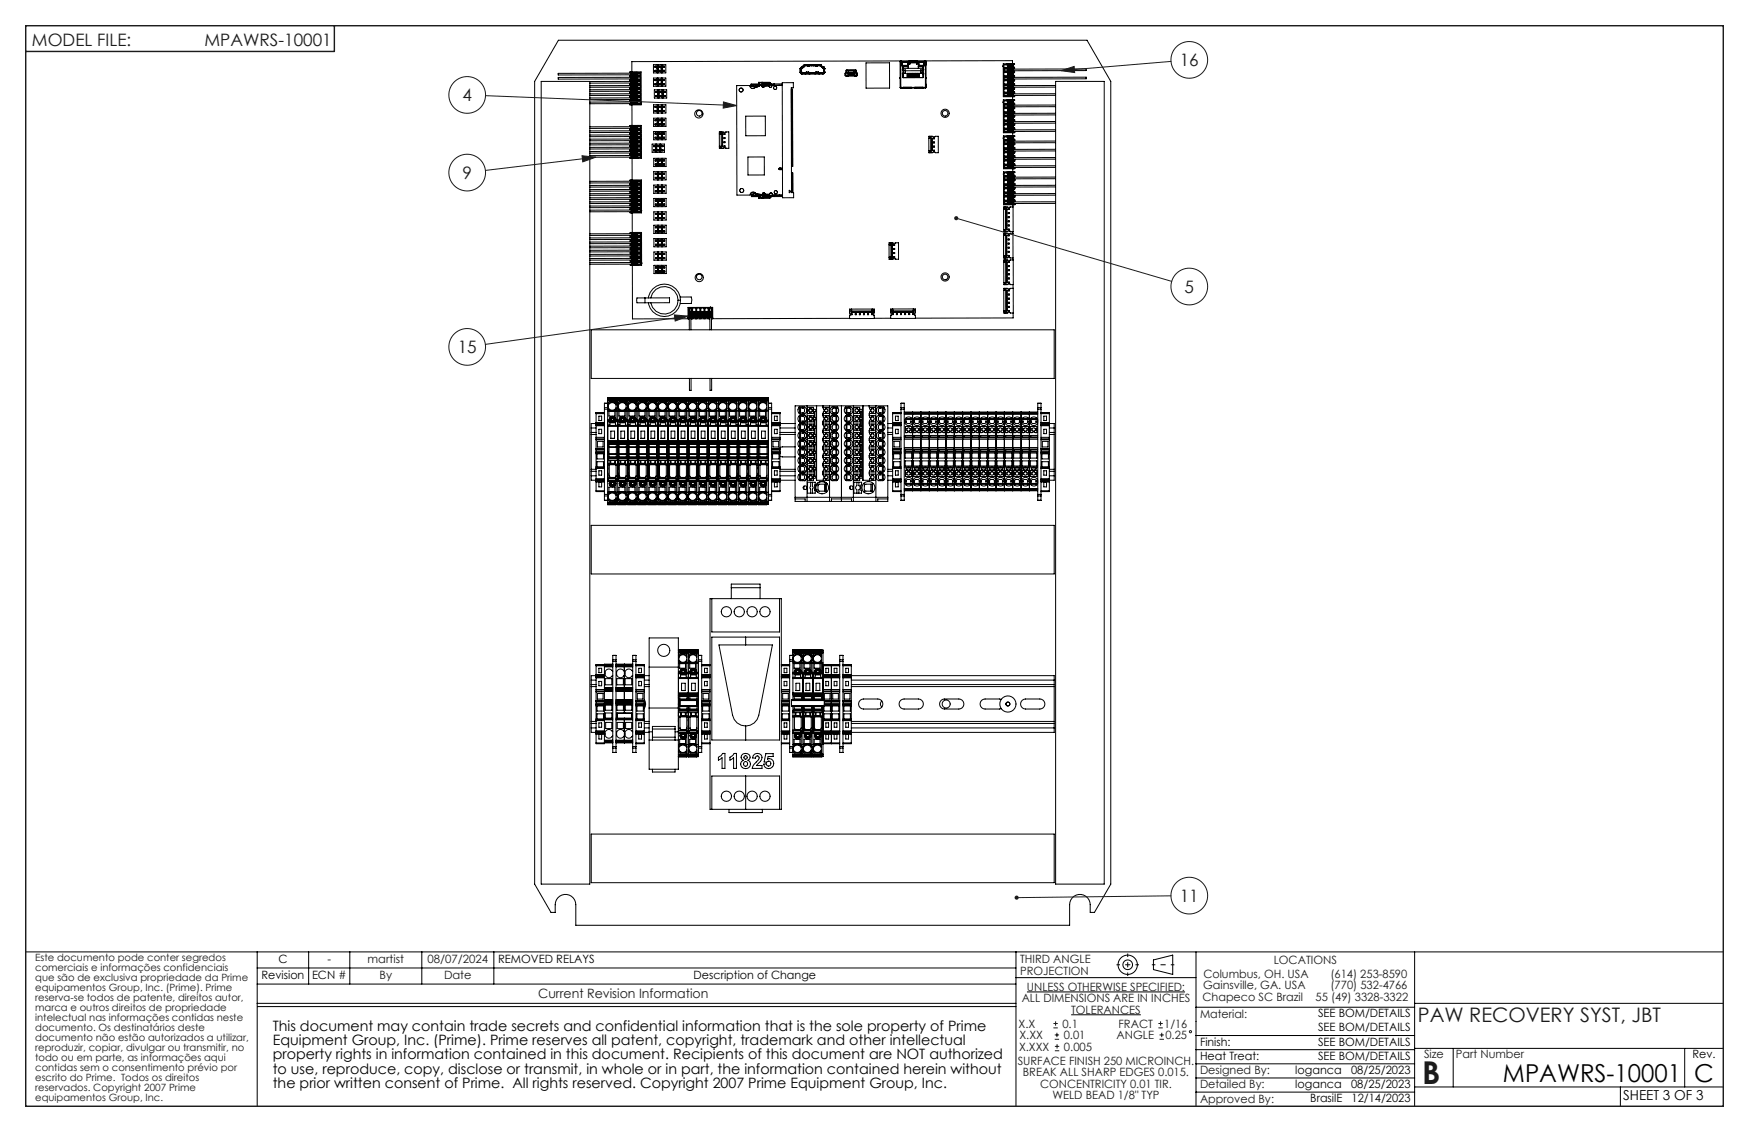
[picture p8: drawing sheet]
<svg xmlns="http://www.w3.org/2000/svg" width="432mm" height="279mm" viewBox="0 0 432 279" stroke-linecap="round" stroke-linejoin="round" font-family="sans-serif">
<defs><g id="words">
<text font-size="7.8" fill="#191924" x="351.1" y="267.7">B</text>
<g font-size="6.1">
<text x="371.1" y="267">MPAWRS-10001</text>
<text x="418.2" y="267">C</text>
</g>
<text font-size="4.9" fill="#191924" x="350.1" y="252.2">PAW RECOVERY SYST, JBT</text>
<g font-size="4.2" fill="#191924">
<text x="7.9" y="11.3">MODEL FILE:</text>
<text x="50.5" y="11.3">MPAWRS-10001</text>
<text x="291.3" y="16.3">16</text>
<text x="114.2" y="25">4</text>
<text x="114.2" y="44.1">9</text>
<text x="292.4" y="72.2">5</text>
<text x="113" y="87.2">15</text>
<text x="291.3" y="222.6">11</text>
</g>
<g font-size="3.5">
<text x="67.4" y="254.4">This document may contain trade secrets and confidential information that is the sole property of Prime</text>
<text x="67.4" y="257.9">Equipment Group, Inc. (Prime). Prime reserves all patent, copyright, trademark and other intellectual</text>
<text x="67.4" y="261.5">property rights in information contained in this document. Recipients of this document are NOT authorized</text>
<text x="67.4" y="265">to use, reproduce, copy, disclose or transmit, in whole or in part, the information contained herein without</text>
<text x="67.4" y="268.5">the prior written consent of Prime. All rights reserved. Copyright 2007 Prime Equipment Group, Inc.</text>
</g>
<text font-size="3.4" x="400.7" y="271.6">SHEET 3 OF 3</text>
<text font-size="3.2" fill="#191924" x="132.9" y="246.2">Current Revision Information</text>
<g font-size="2.8">
<text x="68.7" y="237.8">C</text>
<text x="80.8" y="237.8">-</text>
<text x="123" y="237.7">REMOVED RELAYS</text>
<text x="64.5" y="241.7">Revision</text>
<text x="77" y="241.7">ECN #</text>
<text x="171.2" y="241.7">Description of Change</text>
<text x="325.4" y="251">SEE BOM/DETAILS</text>
<text x="325.4" y="254.6">SEE BOM/DETAILS</text>
<text x="296.3" y="258.1">Finish:</text>
<text x="296.3" y="261.6">Heat Treat:</text>
<text x="325.4" y="258.1">SEE BOM/DETAILS</text>
<text x="325.4" y="261.6">SEE BOM/DETAILS</text>
<text x="417.8" y="261.2">Rev.</text>
<text x="319.8" y="268.6">loganca</text>
<text x="319.8" y="265.1">loganca</text>
<text x="333.6" y="268.6">08/25/2023</text>
<text x="333.6" y="265.1">08/25/2023</text>
<text x="323.5" y="272.1">BrasilE</text>
<text x="333.7" y="272.1">12/14/2023</text>
</g>
<g font-size="2.8" fill="#191924">
<text x="90.8" y="237.7">martist</text>
<text x="105.5" y="237.7">08/07/2024</text>
<text x="251.9" y="237.8">THIRD ANGLE</text>
<text x="314.5" y="237.9">LOCATIONS</text>
<text x="93.7" y="241.7">By</text>
<text x="109.6" y="241.7">Date</text>
<text x="251.9" y="240.6">PROJECTION</text>
<text x="253.5" y="244.5">UNLESS OTHERWISE SPECIFIED:</text>
<text x="297" y="244.2">Gainsville, GA. USA</text>
<text x="297.1" y="241.4">Columbus, OH. USA</text>
<text x="328.5" y="241.4">(614) 253-8590</text>
<text x="328.5" y="244.2">(770) 532-4766</text>
<text x="252.3" y="247.3">ALL DIMENSIONS ARE IN INCHES</text>
<text x="264.4" y="250.2">TOLERANCES</text>
<text x="296.3" y="251.3">Material:</text>
<text x="296.9" y="247">Chapeco SC Brazil</text>
<text x="324.8" y="247">55 (49) 3328-3322</text>
<text x="251.5" y="253.7">X.X</text>
<text x="251.7" y="256.5">X.XX</text>
<text x="262.3" y="253.7">0.1</text>
<text x="262.6" y="256.5">0.01</text>
<text x="275.7" y="256.5">ANGLE</text>
<text x="276.1" y="253.7">FRACT</text>
<text x="287.4" y="253.7">1/16</text>
<text x="287.7" y="256.5">0.25</text>
<text x="251.3" y="262.9">SURFACE FINISH 250 MICROINCH.</text>
<text x="251.6" y="259.3">X.XXX</text>
<text x="262.7" y="259.3">0.005</text>
<text x="351.6" y="261.1">Size</text>
<text x="359.5" y="261.2">Part Number</text>
<text x="252.5" y="265.7">BREAK ALL SHARP EDGES 0.015.</text>
<text x="256.8" y="268.5">CONCENTRICITY 0.01 TIR.</text>
<text x="296.3" y="265.1">Designed By:</text>
<text x="296.3" y="268.6">Detailed By:</text>
<text x="259.8" y="271.3">WELD BEAD 1/8&quot; TYP</text>
<text x="296.3" y="272.1">Approved By:</text>
</g>
<g font-size="2.5" fill="#191924">
<text x="8.7" y="237.3">Este documento pode conter segredos</text>
<text x="8.7" y="239.7">comerciais e informações confidenciais</text>
<text x="8.7" y="242.2">que são de exclusiva propriedade da Prime</text>
<text x="8.7" y="244.7">equipamentos Group, Inc. (Prime). Prime</text>
<text x="8.7" y="247.1">reserva-se todos de patente, direitos autor,</text>
<text x="8.7" y="249.6">marca e outros direitos de propriedade</text>
<text x="8.7" y="252.1">intelectual nas informações contidas neste</text>
<text x="8.7" y="254.5">documento. Os destinatários deste</text>
<text x="8.7" y="257">documento não estão autorizados a utilizar,</text>
<text x="8.7" y="259.5">reproduzir, copiar, divulgar ou transmitir, no</text>
<text x="8.7" y="262">todo ou em parte, as informações aqui</text>
<text x="8.7" y="264.4">contidas sem o consentimento prévio por</text>
<text x="8.7" y="266.9">escrito do Prime. Todos os direitos</text>
<text x="8.7" y="269.4">reservados. Copyright 2007 Prime</text>
<text x="8.7" y="271.8">equipamentos Group, Inc.</text>
</g>
</g></defs>
<g fill="none" stroke="#000" stroke-width=".25">
<path d="M137.9 9.9h130.5l5.8 10.2v198.1l-4 7h-1a3.8 3.8 0 0 0-1.1-4 2.54 2.54 0 0 0-4 2.1v5.1h-121.9v-5.1a2.54 2.54 0 0 0-2.6-2.5 2.54 2.54 0 0 0-2.5 2.5v1.9h-1.1l-4-7v-198.1zM155.5 17.9l.3 .2-18 .1v.3h18l-.3 .1M155.5 17.9v-.1l2.8-.1v8.2h-2.8v-.1M155.5 17.9h2.1v.1M155.5 18.6v.3M155.5 18.9l.3 .2h-18v.4h18l-.3 .2M155.5 18.9h2.6v.8h-2.6M155.5 19.7v.2M155.5 19.9l.3 .2h-22.2v198.1h12v-198.1M155.5 19.9h2.6v.8h-2.6M155.8 17.8v.4l.7-.2M156.2 18.5h.4"/>
<path d="M156.2 18.6v-.3h-.4v.9h.4v-.3M156.2 18.6h.1M156.2 18.9h.1M156.2 19.7h.1M156.2 19.7v-.4l-.4 .1v.8h.4v-.3M156.2 19.9h.1M156.3 17.9h.1M156.3 17.9l.2 .1M156.3 18.5v.1M156.3 18.9v.1M156.3 19.5v.2M156.3 19.9v.1"/>
<path d="M156.6 17.9l-.1 .1M156.6 18.5h-.4M156.6 19h-.4M156.6 19.5v.2M156.6 19.7h.1M156.6 18.4h.6l-.1 .2a.33 .33 0 0 1-.4 .1 .33 .33 0 0 1-.1-.3zM156.6 18h.1M156.6 18.9h.6v.3h-.6zM156.6 19.1h1.5M156.6 19.1h-.4M156.6 19.5l.6-.1v.3h-.6M156.6 19.5h-.4"/>
<path d="M156.7 18h-.1M156.7 17.9h.1M156.7 18.6h.1M156.7 18.9h.1M156.7 19.7h.1M156.7 19.9h.1M156.8 17.9h.1M156.8 18.6h.1M156.8 18.9h.1M156.8 19.7h.1M156.8 19.9h.1M157 17.9h.1"/>
<path d="M157 18.6h.1M157 18.9h.1M157 19.7h.1M157 19.9h.1M157.1 17.9h.1M157.1 18l.1 .2v-.3l-1 .2M157.1 18.1h-.4M157.1 18.6h.1M157.1 18.9h.1M157.1 19.7h.1M157.1 19.9h.1M157.2 18h-.6"/>
<path d="M157.3 17.9v.1h.8v.6h-2.6M158.1 18.1h-.9M158.1 18.5h-1.5M158.1 19.5h-1.5M161.7 16.3l.1 .1M161.7 16.3v.3M161.7 17.4h.1M161.7 17.4v.2M161.7 19.6l.1 .1M161.7 19.6v.3M161.8 16.4h.1M161.8 16.5l-.1 .1"/>
<path d="M161.8 16.4v.1M161.8 16.5h.1M161.8 17.4v.1M161.8 17.5l-.1 .1M161.8 17.5h.1M161.8 19.7h.1M161.8 19.7v.1M161.8 19.8l-.1 .1M161.8 19.8h.1M161.9 16.5l.1 .1M161.9 16.4v.1M161.9 17.4h-.1"/>
<path d="M161.9 17.4v.1M161.9 17.5l.1 .1M161.9 19.7v.1M161.9 19.8l.1 .1M162 16.3l-.1 .1M162 16.3v.3M162 16.3h-.3M162 16.6h-.3M162 17.4h-.1M162 17.4h-.3M162 17.4v.2M162 17.6h-.3"/>
<path d="M162 19.6l-.1 .1M162 19.6v.3M162 19.6h-.3M162 19.9h-.3M162.2 16h-.9v2h.9M162.2 16v1M162.2 16l.1 .1M162.2 17v1M162.2 17l.1 .2M162.2 19.3h-.9v2h1M162.2 19.3l.1 1M162.2 19.3l.1 .1"/>
<path d="M162.3 16.8h.1M162.3 16.8l-.1 .2M162.3 17.2h.1M162.3 19.4h.1M162.3 16.1v.7M162.3 16.8l.1 .2M162.3 17.2v.7M162.3 17.9l-.1 .1M162.3 17.9l.1 .1M162.3 19.4l.1 .7M162.4 16v1M162.4 16l-.1 .1"/>
<path d="M162.4 17v1M162.4 17l-.1 .2M162.5 19.3v1M162.5 19.3l-.2 .1M162.7 16.3l.1 .1M162.7 16.3v.3M162.7 17.4h.1M162.7 17.4v.2M162.7 19.6l.1 .1M162.7 19.6v.3M162.8 16.5l-.1 .1M162.8 16.4v.1"/>
<path d="M162.8 17.4v.1M162.8 17.5l-.1 .1M162.8 19.7v.1M162.8 19.8l-.1 .1M162.9 16.4h-.1M162.9 16.5l.1 .1M162.9 16.5h-.1M162.9 16.4v.1M162.9 17.4h-.1M162.9 17.4v.1M162.9 17.5l.1 .1M162.9 17.5h-.1"/>
<path d="M162.9 19.7h-.1M162.9 19.7v.1M162.9 19.8l.1 .1M162.9 19.8h-.1M163 16.3l-.1 .1M163 16.3h-.3M163 16.3v.3M163 16.6h-.3M163 17.4h-.1M163 17.4h-.3M163 17.4v.2M163 17.6h-.3"/>
<path d="M163 19.6l-.1 .1M163 19.6h-.3M163 19.6v.3M163 19.9h-.3M163.3 16h-.9M163.3 16v1M163.3 16l.1 .1M163.3 17v1M163.3 17l.1 .2M163.3 18h-.9M163.3 19.3h-.8M163.3 19.3v1"/>
<path d="M163.3 19.3l.1 .1M163.4 16.1v.7M163.4 16.8l-.1 .2M163.4 17.2v.7M163.4 17.9l.1 .1M163.4 17.9l-.1 .1M163.4 19.4v.7M163.4 16.8h.1M163.4 16.8l.1 .2M163.5 16h.9v2h-.9M163.5 16v1M163.5 16l-.1 .1"/>
<path d="M163.5 17v1M163.5 17l-.1 .2M163.5 19.3l-.1 .1M163.5 19.3v1M163.5 19.3h.9v.9v1.1h-.9M163.7 16.3l.1 .1M163.7 16.3v.3M163.7 17.4h.1M163.7 17.4v.2M163.7 19.6l.1 .1M163.7 19.6v.3M163.8 16.5l-.1 .1"/>
<path d="M163.8 16.4v.1M163.8 17.4v.1M163.8 17.5l-.1 .1M163.8 19.7v.1M163.8 19.8l-.1 .1M163.9 16.4h-.1M163.9 16.5l.1 .1M163.9 16.5h-.1M163.9 16.4v.1M163.9 17.4h-.1M163.9 17.4v.1M163.9 17.5l.1 .1"/>
<path d="M163.9 17.5h-.1M163.9 19.7h-.1M163.9 19.7v.1M163.9 19.8h-.1M163.9 19.8l.1 .1M164 16.3l-.1 .1M164 16.3h-.3M164 16.3v.3M164 16.6h-.3M164 17.4h-.1M164 17.4h-.3M164 17.4v.2"/>
<path d="M164 17.6h-.3M164 19.6l-.1 .1M164 19.6h-.3M164 19.6v.3M164 19.9h-.3M197.6 17v.8M197.6 17h.1M197.6 17.8l.4 .4M197.6 17.8h.1M197.7 17.8l.3 .3M197.8 17v.8M197.8 17h-.2"/>
<path d="M197.8 17h.1M197.8 17.8l.2 .2M197.8 17.8h-.2M197.8 17.8h.1M197.8 16.6h.1M197.8 16.6l-.2 .4M197.8 16.6l.1 .2M197.9 16.8l-.1 .2M197.9 16.6h-.1M197.9 16.6l.1 .2M197.9 16.6h.1M198 18v.2"/>
<path d="M198 18h.1M198 18.2h.1M198 16.8h-.1M198 16.8h.1M198.1 16.5l-.2 .1M198.1 16.5h.1M198.2 16.5l-.5 .4v.9M198.2 16.5l.1 .1M198.3 16.6l-.3 .2M198.3 16.6h.1M198.4 16.1l-.3 .4M198.4 16.1l.1 .2"/>
<path d="M198.4 16.1h.1M198.5 16.3h.1M198.5 16.3l-.2 .3M198.7 16l-.3 .1M198.7 16v.1M198.7 16h.1M198.7 16.2l-.2 .1M198.7 16.1l-.5 .4M198.7 16.1v.1M198.9 18h.1M199 18h.1M199 18.2h-.3"/>
<path d="M199 16h.1M199.1 17.9h.6M199.1 17.8l.1 .1M199.1 17.8v.1M199.1 17.9v.1M199.1 17.8h.1M199.2 16.2l.2 .1M199.4 16.2h.1M199.5 16.3h-.1M199.5 16.2v.1M199.5 16.2h.1M199.6 16.2h.1"/>
<path d="M199.6 16.2h-.1M199.6 17.9h.1M199.6 17.8v.1M199.6 17.9v.1M199.6 17.9h-.5M199.6 17.8h.1M199.7 16.2h.1M199.7 16.3h.1M199.7 16.3h-.2M199.7 16.2v.1M199.7 17.9h.1M199.7 18.2h.1"/>
<path d="M199.8 16.2h-.1M199.8 16.2l-.1 .1M199.8 18.2h-.1M200 16h-.2M200 18h-.3M200.1 16.2h.1M200.3 16h.1M200.3 16.2h.1M200.8 16h.1M200.8 16v.2M200.8 16.2h.1M201 16h.1"/>
<path d="M201.4 16.2v.1M201.4 16.2h-.2M201.4 17.9h.1M201.4 18h.1M201.4 18h-.1M201.4 18.2h-.3M201.4 16.2h.1M201.5 16.3h-.1M201.5 16.2v.1M201.5 16.2h.1M201.5 17.8l-.1 .1M201.5 17.8v.1"/>
<path d="M201.5 17.9v.1M201.5 17.9h-.1M201.5 17.8h.1M201.6 16.2h-.1M201.7 16.2h.1M201.7 16.3h.1M201.7 16.3h-.2M201.7 16.2v.1M201.8 16.2l-.1 .1M201.8 16.2h-.1M201.8 16.2h.1M202 16h-.2"/>
<path d="M202 17.8v.1M202 17.8h.1M202 17.9h.1M202 17.9v.1M202 17.9h-.5M202 17.8h-.5M202 17.8l.1 .1M202.1 16.2h.1M202.1 17.9h.1M202.1 18.2h.1M202.2 18.2h-.1M202.4 18h-.3"/>
<path d="M202.4 16l.3 .1M202.4 16h-3.7M202.4 16v.1M202.4 16h.1M202.4 16.1l.3 .1M202.4 16.2l.2 .1M202.4 16.1v.1M202.4 16.2h-3.7M202.4 16.1h-3.7M202.4 16.2h.1M202.6 16.3l.3 .3M202.7 16.2l-.1 .1"/>
<path d="M202.7 16.2l.2 .3M202.7 16.1l.3 .3M202.7 16.1v.1M202.9 16.6l.2 .1M202.9 16.6h.1M202.9 16.5l.3 .2M202.9 16.5v.1M203 16.4l.2 .1M203 16.4l-.1 .1M203 16.4h.1M203.1 16.7l.1 .1M203.1 16.7h.1"/>
<path d="M203.2 18h-5.2M203.2 18v.2M203.2 18h.1M203.2 18.1h-5.2M203.2 18.2h-5.2M203.2 18.2h.1M203.2 16.5h.1M203.2 16.5l.1 .1M203.2 16.5l-.1 .2M203.2 16.8l.2 .2M203.2 16.8h.1M203.2 16.7l.2 .2 .1 .9"/>
<path d="M203.2 16.7v.1M203.3 16.6l.3 .4M203.3 16.6l-.1 .1M203.3 16.6h.1M203.4 17v.8M203.4 17.8l-.2 .2M203.4 17.8h.1M203.5 17.8l-.3 .3M203.6 17h.1M203.6 17h-.2M203.6 17v.8M203.6 17.8l-.4 .4"/>
<path d="M203.6 17.8h-.2M203.6 17.8h.1M208.9 17.3l2.4-.1 .3 .8a.48 .48 0 0 1-.1 .8h-2.6a.79 .79 0 0 1-.1-1.1zM209 17.4h2.2l.3 1.2h-2.7zM209.3 18.8h-.2M209.5 18l.1 .1zM209.5 18.2v.1M209.6 18.2v.1M209.6 18.3h-.1M209.8 18l.1 .1zM209.8 18.2v.1M209.9 18.6h-1.1"/>
<path d="M209.9 18.2v.1M209.9 18.3h-.1M210.1 18l.1 .1zM210.1 18.2v.1M210.1 18.3h.1M210.2 18.2v.1M210.4 18l.1 .1zM210.4 18.2v.1M210.4 18.6h-.5M210.5 18.2v.1M210.5 18.3h-.1M210.7 18l.2 .1z"/>
<path d="M210.7 18.2v.1M210.9 18.2v.1M210.9 18.3h-.2M211 18.6h.1M211.1 17.9l-.3-.4h-1.3l-.3 .4M211.1 17.9h-1.9M211.1 17.9v.3h-1.9v-.3M211.2 18.6h.1M211.2 18.8h-.2M211.3 17.4h-2.3M211.5 18.6h-1M213.8 15.5h5.8v6.2l-5.8 .1z"/>
<path d="M222.2 19.3h.1M222.2 19.3v.1M222.2 15.3v6.2h.2M222.2 19.2v.1M222.3 15l-66.3 .2v2.5M222.4 15.2h-.2M222.4 15.3v6.2M222.4 15.3h-.2M222.4 15v.2M222.4 15l-.2 .2M222.4 15.2v.1M222.7 16.3l.2 .1"/>
<path d="M222.7 15.3v.9M222.7 16.2h.1M222.8 15.3l-.1 1M222.8 15.3v.4M222.8 15.7v.2M222.8 15.7h.1M222.8 15.8l-.1 .4M222.8 15.9h.1M222.8 17.3h.1M222.9 18.1l-.1 .1 .1 .1M222.9 17.3h.1M222.9 18.1h.1"/>
<path d="M222.9 16.4v.7M222.9 17.3v.8M222.9 17.1l-.1 .1v.1M222.9 17.1h.1M222.9 18.1h.2M222.9 18.3h.1M222.9 16.4l.2 .1M222.9 18.3l.2 .9M222.9 18.3v.9M223.1 17.3v.8M223.1 17.3h-.2M223.1 16.5v.6"/>
<path d="M223.1 17.1h-.2M223.1 17.1v.2M223.1 15.3v.1M223.3 15.3v.1M223.3 16.1v.1M223.4 18.1h.1M223.5 17.3h-.4M223.5 17.3v.8M223.5 18.1h-.4M223.5 17.3h.1M223.5 18.1h.1M223.6 15.3v.1"/>
<path d="M223.6 16.1v.1M223.7 15.3v.1M224.1 15.3v.1M224.1 16.1v.1M224.1 16.2h.1M224.1 16.2h-1.4M224.1 15.4h-1.3v.7h1.3M224.1 15.4v.7M224.1 15.3v.9M224.2 19.1l-.1-1h-.2v1M224.2 16.4h-1.3M224.2 16.4v.1"/>
<path d="M224.2 16.5h-1.1M224.2 16.5v.4M224.2 16.9h-1.1M224.5 15v.2M224.5 15h-2.1M224.5 15.1h1.9zM224.5 15.2h-2.1M224.5 15.2l-.1 .1h-1.6M224.5 15.2l.1 .6M224.5 15.2v.5M224.5 15.7h-.3v.7M224.5 15.7l.1 .1"/>
<path d="M224.6 19.1l-.1-1h-.2v1M224.6 15.8h-.4M225 19.1v-1h-.3v1M225.4 19.1v-1h-.3v1M225.8 19.1v-1h-.3l.1 1M226.2 19.1v-1h-.2v1M226.3 15.3h-1.7M226.3 15.5h-1.7M226.4 15v.2M226.4 15h-1.9M226.4 15.2h-1.9M226.4 15.2l-.1 .6"/>
<path d="M226.4 15.2v.1M226.4 15.3l1.7 .1M226.4 15.3v.4M226.4 15.7h.3v.6M226.4 15.7l-.1 .1M226.6 19.1v-1h-.2v1M226.7 15.8h-.4M226.7 16.3v.2M226.7 16.5v.4M226.7 16.9h-2.5M226.8 15.3v.9M226.9 15.4v.7"/>
<path d="M226.9 15.3v.1M226.9 16.1v.1M226.9 16.2h1.2h-1.3M226.9 16.2h-.1M227 19.1v-1h-.2v1M227.2 15.3v.1M227.3 15.3v.1M227.3 16.1v.1M227.3 17.5h-3.8M227.4 17.3v.8M227.6 15.3v.1M227.6 16.1v.1"/>
<path d="M227.8 15.3v.1M227.8 17.3v.8M227.8 17.3h-.4M227.8 18.1h-.4M227.9 16.5h-1.2M227.9 16.5v.6M227.9 16.9h-1.2M227.9 17.1v.2M227.9 16.4v.1M227.9 16.4l.1 .7M227.9 17.3v.8M227.9 17.3h-.1"/>
<path d="M227.9 16.3h-1.2M227.9 18.1h-.1M227.9 18.1h.1M228 17.3h-.1M228 18.1l.1 .1-.2 .1v.9h-4.9l-.1-.9M228 17.1h-.1M228 18.3l-.1 .9-4.8-.1M228 17.1v.2M228.1 15.4v.7h-1.2M228.1 15.4h-1.2M228.1 15.5h.1M228.1 15.7h.1"/>
<path d="M228.1 15.9h.1M228.1 15.5v.2M228.1 15.7v.2M228.1 15.8h.1M228.1 15.4v.9l-.2 .1M228.4 15v.2M228.4 15h-2M228.4 15.1h.1M228.4 15h.1M228.4 15.2h-2M228.4 15.2v.1M228.4 15.3h.1"/>
<path d="M228.5 15.1v.1M228.5 15l.1 .2M228.5 15.3v6.2M228.5 15.3h.1v6.2M228.5 15h21.5v.7M228.6 15.2l-.1 .1M228.6 15.2h.1M228.6 15.2v.9M228.6 19.1l.1 .2M228.7 19.2h.1M228.7 19.3h.1M228.7 19.3l-.1 .1"/>
<path d="M247.6 16.3h.1M247.7 16.3v.1M247.8 17.5h1.6M247.8 19.5h1.6M248.7 15.9v.1h-.9v.6h2M248.7 16.2v-.3h.7v.7M248.7 16.2v.1M248.7 16.3v.3h.7M248.7 17.1h-.9M248.8 17.4h.6a.37 .37 0 0 1-.2 .3 .37 .37 0 0 1-.4-.1zM248.8 18.2v-.3h.6v.8h-.6v-.3M248.8 18.2v.1"/>
<path d="M248.8 18.3v.1M248.8 19.1v-.2h.6v.2M248.8 19.1h-1M248.8 19.4h.6a.37 .37 0 0 1-.2 .4 .37 .37 0 0 1-.4-.1zM248.9 15.9h.1M248.9 16v.2M248.9 16.2h-.2l.2 .1M248.9 16.3h.1M248.9 16.2v.1M248.9 16.2h-.2M248.9 16.3v.2M248.9 16.3h-.2"/>
<path d="M248.9 16.6h.1M248.9 16.9h.1M248.9 17.6v.1M248.9 17.9h.1M248.9 18.1v.1M248.9 18.2h-.1M248.9 18.2v.1M248.9 18.3h-.1M248.9 18.4v.1M248.9 18.3v.1M248.9 18.4h-.1M248.9 18.7h.1"/>
<path d="M248.9 18.9h.1M248.9 19.7h.1M248.9 19.9h.1M249 15.9h.1M249 16.6h.1M249 16.9h.1M249 17.6v.1M249 17.9h.1M249 18.7h.1M249 18.9h.1M249 19.7h.1M249 19.9h.1"/>
<path d="M249.1 15.9h.1M249.1 16.6h.1M249.1 16.9h.1M249.1 17.6v.1M249.1 17.9h.1M249.1 18.7h.1M249.1 18.9h.1M249.1 19.7h.1M249.1 19.9h.1M249.2 15.9h.1M249.2 16.6h.1M249.2 16.9h.1"/>
<path d="M249.2 17.6v.1M249.2 17.9h.1M249.2 18.7h.1M249.2 18.9h.1M249.2 19.7h.1M249.2 19.9h.1M249.3 16v.2M249.3 16.3v.2M249.3 17.1h-.4M249.3 18.1v.1M249.3 16.2h.1M249.3 18.4v.1"/>
<path d="M249.3 16.2v.1M249.3 16.3h.1M249.3 18.2v.1M249.3 18.3h.1M249.3 18.3v.1M249.4 16h-.7M249.4 16h.1M249.4 16.5h-.7M249.4 16v.2M249.4 16.5h.4M249.4 16.6h.1M249.4 16.9h-.7l.1 .3 .1-.1"/>
<path d="M249.4 17.1h-.7M249.4 17.1h.4M249.4 16.3v.2M249.4 17.1h-.1M249.4 18.1h-.6M249.4 18.1h.1M249.4 18.1v.1M249.4 18.5h-.6M249.4 18.5h.4M249.4 16.2h-.1M249.4 16.2h.1M249.4 19.1h-.6"/>
<path d="M249.4 19.1h.4M249.4 16.3h-.1M249.4 18.4v.1M249.4 16.2v.1M249.4 16.3h.1M249.4 18.2h-.1M249.4 18.2v.1M249.4 18.4h-.1M249.4 18.3h-.1M249.4 18.3h.1M249.4 18.3v.1M249.4 16h.4v.6"/>
<path d="M249.4 16.5v.1M249.4 16.9v.2M249.7 15.9h.1M249.7 15.9l-.2 .1M249.7 16.5v.1M249.7 16.9v.1M249.7 17.5v.2M249.7 17.9v.1M249.7 18.5v.2M249.7 18.9v.1M249.7 19.6v.1M249.7 19.9v.2"/>
<path d="M249.8 16.3h.4v.8M249.8 16.9v.3h.4v-.1M249.8 17.5h-.4M249.8 17.6v.1M249.8 17.6v-.3h.4v.9h-.4M249.8 17.9h.1M249.8 17.9v.8M249.8 18h-.4M249.8 18.4h.4v.8h-.4v-.3M249.8 18.7h.1M249.8 18.9h.1M249.8 19.5h-.4"/>
<path d="M249.8 19.6h-.4M249.8 19.7h.1M249.8 19.7v-.3h.4v.8h-.4M249.8 19.9h.1M249.8 19.9v.8M249.9 16.2v.1M250 16.2v.1M250 18.2v.2M250.2 15.7v.5h-.4M250.2 16.5l.3 .1M250.2 17.1l18-.1v.4l-18 .1 .3 .1M250.2 18.5l.3 .2"/>
<path d="M250.5 15.9h-2.1v.1M250.5 15.9v-.2h-2.8v8.2h2.8v-.2M250.5 15.9l-.3 .1M250.5 16.6v.3M250.5 16.6h-.7M250.5 16.9h-2.7v.8l2.7-.1M250.5 16.9l-.3 .2M250.5 17.6v.3M250.5 17.9h-2.7v.8h2.7M250.5 17.9l-.3 .2M250.5 18.7v.2M250.5 18.9l-.3 .2h18v.3l-18 .1 .3 .2"/>
<path d="M250.5 18.9h-2.7v.8h2.7M250.5 19.7v.2M250.5 19.9h-2.7v.8h2.7M250.5 19.9l-.3 .2M145.6 21.5h10.2l-.3 .2M145.6 35.8l10.2-.1-.3 .2M145.6 22.6l10.2-.1-.3 .2M145.6 33.7h10.2l-.3 .2M145.6 20.5h10.2l-.3 .2M145.6 24.6h10.2l-.3 .1M145.6 37.8h10.2l-.3 .1M145.6 38.8h10.2l-.3 .2"/>
<path d="M145.6 32.7h10.2l-.3 .2M145.6 25.6h10.2l-.3 .2M145.6 34.7h10.2l-.3 .2M145.6 31.7h10.2l-.3 .2M155.5 20.7v.2M155.5 20.9l.3 .2h-10.2M155.5 20.9h2.6v.8h-2.6M155.5 21.7v.2M155.5 21.9l.3 .2M155.5 22.7v.3M155.5 23l.3 .1-10.2 .1M155.5 23h2.6v.7h-2.6"/>
<path d="M155.5 23.7v.3M155.5 24l.3 .2h-10.2M155.5 24h2.6v.7h-2.6M155.5 24.7v.3M155.5 25h2.6v.6h-1.5M155.5 25l.3 .2h-10.2M155.5 31.1l.3 .2h-10.2M155.5 31.1v-.1h2.8v8.1h-2.8v-.1M155.5 31.1h2.1v.1M155.5 31.9v.2M155.5 32.1l.3 .2h-10.2M155.5 32.1h2.7v.8h-2.7"/>
<path d="M155.5 32.9v.2M155.5 33.1l.3 .2h-10.2M155.5 33.1h2.7v.8h-2.7M155.5 33.9v.2M155.5 34.1h2.7v.8h-2.7M155.5 34.1l.3 .2h-10.2M155.5 34.9v.3M155.5 35.2l.3 .1-10.2 .1M155.5 35.9v.3M155.5 36.2h2.7v.7h-2.7M155.5 36.2l.3 .2h-10.2M155.5 36.9v.3"/>
<path d="M155.5 37.2l.3 .2h-10.2M155.5 37.2h2.7v.7h-2.7M155.5 37.9v.3M155.5 38.2l.3 .2h-10.2M155.5 38.2h2.7v.6h-.9v.2M155.8 22.1l-10.2 .1M155.8 23.5l-10.2 .1M155.8 23.5l-.3 .2M155.8 31v.4l.7-.2M155.8 36.8h-10.2M155.8 36.8l-.3 .1M156 25.9v5.1"/>
<path d="M156.1 39.1v5.3M156.2 20l.4 .1M156.2 20.5h.4M156.2 20.5h.4v.2M156.2 20.7h.1M156.2 20.7v-.3h-.4v.8h.4v-.3M156.2 20.9h.1M156.2 21.7v-.3h-.4v.9h.4v-.4M156.2 21.9h1.9v.8h-2.6M156.2 21.9h-.7M156.2 22.1h.4M156.2 22.5h.4"/>
<path d="M156.2 22.7h.1M156.2 22.7v-.3h-.4v.9h.4v-.3M156.2 23h.1M156.2 23.5h.4v.2h.6v-.1M156.2 23.7h.1M156.2 23.7v-.3h-.4v.9h.4v-.3M156.2 24h.1M156.2 24.1h.4M156.2 24.6h.4M156.2 24.7h.1M156.2 24.7v-.3h-.4v.9h.4v-.3M156.2 25h.1"/>
<path d="M156.2 25.6l1 .2v-.3l-.1 .1M156.2 31.7h.4M156.2 31.9h.1M156.2 31.9v-.4h-.4v.9h.4v-.3M156.2 32.1h.1M156.2 32.9h.1M156.2 32.9v-.3h-.4v.8h.4v-.3M156.2 33.1h.1M156.2 33.2l.4 .1M156.2 33.7h.4M156.2 33.9h.1M156.2 33.9v-.3h-.4v.8h.4v-.3"/>
<path d="M156.2 34.1h.1M156.2 34.7l1.1 .2v-.3l-.2 .1M156.2 34.9v-.3h-.4v.9h.4v-.3M156.2 35.2l2-.1v.8h-2.7M156.2 35.2h-.7M156.2 35.3h.4M156.2 35.7h.4M156.2 35.9h.1M156.2 35.9v-.3h-.4v.9h.4v-.3M156.2 36.2h.1M156.2 36.7h.4v.2M156.2 36.9v-.3h-.4v.9h.4v-.3"/>
<path d="M156.2 36.9h.1M156.2 37.2h.1M156.2 37.3l.4 .1M156.2 37.8h.4M156.2 37.9v-.3h-.4v.9h.5v-.3M156.2 37.9v.1M156.3 38.2h.1M156.3 20.5v.2M156.3 20.9v.2M156.3 21.6v.1M156.3 21.9v.2M156.3 22.6v.1"/>
<path d="M156.3 23v.1M156.3 23.6v.1M156.3 24v.1M156.3 24.6v.1M156.3 25v.1M156.3 25.8h.1M156.3 31.1h.1M156.3 31.1l.2 .1M156.3 31.7v.2M156.3 32.1v.1M156.3 32.7v.2M156.3 33.1v.1"/>
<path d="M156.3 33.8v.1M156.3 34.1v.2M156.3 34.8v.1M156.3 35.1v.2M156.3 35.8v.1M156.3 36.2v.1M156.3 36.8v.1M156.3 37.2v.1M156.4 37.8v.2M156.4 38.2v.1M156.4 39h.1M156.5 25.6l-.7-.2v.5"/>
<path d="M156.5 25.6l-.2 .2M156.5 38.8l-.7-.1v.4M156.5 38.8l-.1 .2M156.6 21.1h-.4M156.6 20.5v.2M156.6 21.9v.2M156.6 22.6h-.4M156.6 21.9h.1M156.6 23.1h-.4M156.6 24.6h-.4M156.6 25.1h-.4M156.6 25.6h-.1"/>
<path d="M156.6 20.5l.6-.1v.3h-.6M156.6 22.4h.6l-.1 .3a.33 .33 0 0 1-.3 .1 .33 .33 0 0 1-.2-.4zM156.6 20.9h.6v.3h-.6zM156.6 21.1h1.5M156.6 21.5l-.4 .1 .4-.1v.2M156.6 21.9h.6v.3l-.6-.1M156.6 22.1h1.5M156.6 24.4h.6l-.1 .3a.33 .33 0 0 1-.3 .1 .33 .33 0 0 1-.2-.4zM156.6 23h.6v.2h-.6zM156.6 23.1h1.5M156.6 23.6h-.4M156.6 25h.6v.3h-.6z"/>
<path d="M156.6 25.2h1.5M156.6 25.2h-.4M156.6 25.6h.1M156.6 31.2h-.1M156.6 31.7h-.4M156.6 32.2h-.4M156.6 33.8h-.4M156.6 32.7v.2M156.6 32.9h.1M156.6 34.3h-.4M156.6 35.1v.2M156.6 31.6h.7l-.1 .2a.33 .33 0 0 1-.4 .1 .33 .33 0 0 1-.2-.3z"/>
<path d="M156.6 35.8h-.4M156.6 35.2h.1M156.6 36.3h-.4M156.6 31.3h.1M156.6 37.2v.2M156.6 33.6h.7l-.1 .3a.33 .33 0 0 1-.4 0 .33 .33 0 0 1-.2-.3zM156.6 37.8h-.4M156.6 38.2v.2M156.6 32.3h-.4M156.6 38.3h-.3M156.6 32.7l.7-.1v.3h-.7M156.6 32.7h-.4"/>
<path d="M156.6 38.8h-.1M156.6 37.8v.2M156.6 35.6h.7l-.1 .3a.33 .33 0 0 1-.4 .1 .33 .33 0 0 1-.2-.4zM156.6 38.8v.2M156.6 34.1h.7v.3h-.7zM156.6 34.3h1.6M156.6 34.7l-.4 .1M156.6 35.2h.7v.2l-.7-.1M156.6 35.3h1.6M156.6 37.7h.7v.2h-.7v-.1M156.6 36.2h.7v.3h-.7zM156.6 36.3h1.6"/>
<path d="M156.6 36.3l-.4 .1M156.6 38.8h-.3M156.6 36.8h-.4M156.6 37.7v.1M156.6 37.2h.7v.3h-.7zM156.6 37.4h1.6M156.6 38.2h.7v.3h-.7zM156.6 38.4h1.6M156.6 38.4h-.3M156.6 38.8h.1M156.7 20.1h-.1M156.7 21.5h-.1"/>
<path d="M156.7 23.6h-.1M156.7 25.6h-.1M156.7 31.3h-.1M156.7 20.7h.1M156.7 33.3h-.1M156.7 20.9h.1M156.7 21.7h.1M156.7 21.9h.1M156.7 34.7h-.1M156.7 22.7h.1M156.7 23h.1M156.7 23.7h.1"/>
<path d="M156.7 24h.1M156.7 36.8h-.1M156.7 24.7h.1M156.7 25h.1M156.7 25.8h.1M156.7 38.8h-.1M156.8 31.1h.1M156.8 31.8v.1M156.8 32.1h.1M156.8 32.9h.1M156.8 33.1h.1M156.8 33.9h.1"/>
<path d="M156.8 34.1h.1M156.8 34.9h.1M156.8 35.1v.1M156.8 35.9h.1M156.8 36.2h.1M156.8 36.9h.1M156.8 37.2h.1M156.8 37.9v.1M156.8 38.2h.1M156.8 39h.1M156.8 20.7h.1M156.8 20.9h.1"/>
<path d="M156.8 21.7h.1M156.8 21.9h.1M156.8 22.7h.1M156.8 23h.1M156.8 23.7h.1M156.8 24h.1M156.8 24.7h.1M156.8 25h.1M156.8 25.8h.1M156.9 31.1h.1M156.9 31.8v.1M156.9 32.1h.1"/>
<path d="M156.9 32.9h.1M156.9 33.1h.1M156.9 33.9h.1M156.9 34.1h.1M156.9 34.9h.1M156.9 35.1v.1M156.9 35.9h.1M156.9 36.2h.1M156.9 36.9h.1M156.9 37.2h.1M156.9 37.9v.1M156.9 38.2h.1"/>
<path d="M156.9 39h.1M157 20.7h.1M157 20.9h.1M157 21.7h.1M157 21.9h.1M157 22.7h.1M157 23h.1M157 23.7h.1M157 24h.1M157 24.7h.1M157 25h.1M157 25.8h.1"/>
<path d="M157 31.1h.1M157 31.8v.1M157 32.1h.1M157 32.9h.1M157 33.1h.1M157 33.9h.1M157 34.1h.1M157 34.9h.1M157 35.1v.1M157 35.9h.1M157 36.2h.1M157 36.9h.1"/>
<path d="M157 37.2h.1M157 37.9h.1M157 38.2h.1M157 39h.1M157.1 20.1h-.4M157.1 20.7h.1M157.1 20.9h.1M157.1 21.5l.1-.1v.3h-.6M157.1 21.5h-.4M157.1 21.7h.1M157.1 21.9h.1M157.1 22.7h.1"/>
<path d="M157.1 23h.1M157.1 23.5h-.4M157.1 23.7h.1M157.1 24h.1M157.1 24.7h.1M157.1 25h.1M157.1 25.6h-.4M157.1 25.8h.1M157.1 31.1h.1M157.1 31.3l.2 .1v-.3l-1.1 .2M157.1 31.3h-.4M157.1 31.8v.1"/>
<path d="M157.1 32.1h.1M157.1 32.9h.1M157.1 33.1h.1M157.1 33.3l.2 .1v-.3l-1.1 .2M157.1 33.3h-.4M157.1 33.9h.1M157.1 34.1h.1M157.1 34.7h-.4M157.1 34.9h.1M157.1 35.1v.1M157.1 35.9h.1M157.1 36.2h.1"/>
<path d="M157.1 36.8l.2-.2v.3h-.7v-.1M157.1 36.7h-.4M157.1 36.9h.1M157.1 37.2h.1M157.1 37.9h.1M157.1 38.2h.1M157.1 38.8l.2-.1v.3h-.7v-.2M157.1 38.8h-.4M157.1 39h.1M157.2 20.1h-.6M157.2 20.1v-.2h-.6v.2h-.4M157.2 20.1h-.1"/>
<path d="M157.2 21.5h-.6M157.2 23.6h-.6M157.2 23.6h-.1M157.2 24.1h-.6M157.2 24.1v-.1h-.6v.2M157.3 31.3h-.7M157.3 32.3h-.7M157.3 32.3v-.2h-.7v.2M157.3 33.3h-.7M157.3 34.7h-.7M157.3 36.8h-.7M157.3 38.8h-.7"/>
<path d="M157.3 31.1v.1h.9v.7h-2.7M157.6 25.6v.2h-2.1M157.6 38.8v.2h-2.1M158.1 20.1h-.9M158.1 20.5h-1.5M158.1 21.5h-.9M158.1 22.5h-1.5M158.1 23.5h-.9M158.1 24.2h-.9M158.1 24.6h-1.5M158.1 25.6h-.9M158.2 31.3h-.9"/>
<path d="M158.2 31.7h-1.6M158.2 32.3h-.9M158.2 32.7h-1.6M158.2 33.3h-.9M158.2 33.7h-1.6M158.2 34.7h-.9M158.2 35.7h-1.6M158.2 36.7h-.9M158.2 37.8h-1.6M158.2 38.8h-.9M158.3 25.3h.1M158.3 25.4h.1"/>
<path d="M158.3 38.5h.1M158.3 25.3v.1M158.4 38.5l-.1 .1M161.4 35.9v.3M161.4 35.9l.1 .1M161.4 37h.1M161.4 37v.2M161.5 36v.1M161.5 36h.1M161.5 36.1l-.1 .1M161.5 37v.1M161.5 37h.1"/>
<path d="M161.5 37.1l-.1 .1M161.6 36v.1M161.6 36.1v.1M161.6 36.1h-.1M161.6 37v.1M161.6 37.1v.1M161.6 37.1h-.1M161.6 35.9v.1M161.6 35.9v.3M161.6 35.9h-.2M161.6 36.2h-.2M161.6 37h.1"/>
<path d="M161.6 37v.2M161.6 37h-.2M161.6 37.2h-.2M161.7 20.7h.1M161.7 20.7v.2M161.7 26.2v.3M161.7 26.2l.1 .1M161.7 27.3h.1M161.7 27.3v.2M161.7 29.6h.1M161.7 29.6v.2M161.7 30.6h.1"/>
<path d="M161.7 30.6v.2M161.7 32.9h.1M161.7 32.9v.2M161.8 33.9h.1M161.8 33.9v.2M161.8 39.5v.2M161.8 39.5h.1M161.8 20.7h.1M161.8 20.7v.1M161.8 20.8h.1M161.8 20.8l-.1 .1M161.8 26.3v.1"/>
<path d="M161.8 26.3h.1M161.8 26.4h.1M161.8 26.4l-.1 .1M161.8 27.3v.1M161.8 27.3h.1M161.8 27.4l-.1 .1M161.8 29.6v.1M161.8 29.6h.1M161.8 29.7h.1M161.8 29.7l-.1 .1M161.8 30.6h.1M161.8 30.6v.2"/>
<path d="M161.8 30.8h-.1M161.8 32.9v.1M161.8 32.9h.1M161.8 33l-.1 .1M161.8 34.1h.1M161.8 39.5v.1M161.8 39.6v.1M161.9 20.7v.1M161.9 20.8l.1 .1M161.9 35.6h-.9v1.1v.9h.9M161.9 35.6v1M161.9 35.6l.1 .1"/>
<path d="M161.9 36.6v1M161.9 36.6l.1 .2M161.9 26.3v.1M161.9 26.4l.1 .1M161.9 27.3v.1M161.9 27.4l.1 .1M161.9 27.4h-.1M161.9 29.6v.1M161.9 29.7l.1 .1M161.9 22.6v.2M161.9 22.6h.1M161.9 30.6v.2"/>
<path d="M161.9 30.8h.1M161.9 30.8h-.1M161.9 23.6h.1M161.9 23.6v.2M161.9 32.9v.1M161.9 33h-.1M161.9 33l.1 .1M161.9 33.9v.2M161.9 34.1h-.1M161.9 34.1h.1M161.9 39.5h-.1M161.9 39.5v.1"/>
<path d="M161.9 39.6h-.1M161.9 39.6l.1 .1M162 20.7h-.1M162 20.7v.2M162 20.7h-.3M162 20.9h-.3M162 26.2l-.1 .1M162 26.2h-.3M162 26.2v.3M162 26.5h-.3M162 27.3h-.1M162 27.3v.2"/>
<path d="M162 27.3h-.3M162 27.5h-.3M162 29.6h-.1M162 29.6h-.3M162 29.6v.2M162 29.8h-.3M162 22.6v.1M162 30.6h-.1M162 30.6v.2M162 30.6h-.3M162 22.7l-.1 .1M162 30.8h-.3"/>
<path d="M162 23.6v.2M162 23.8h-.1M162 32.9h-.1M162 32.9h-.3M162 32.9v.2M162 33.1h-.3M162 33.9h-.1M162 33.9h-.2M162 33.9v.2M162 34.1h-.2M162 35.7v.7M162 36.4l.1 .2"/>
<path d="M162 36.4l-.1 .2M162 36.8v.7M162 39.5h-.1M162 39.5v.2M162 39.5h-.2M162 37.5l-.1 .1M162 37.5l.1 .1M162 39.7h-.2M162.1 22.6h-.1M162.1 22.6v.1M162.1 22.7h-.1M162.1 22.7l.1 .1"/>
<path d="M162.1 23.6v.1M162.1 23.6h-.1M162.1 23.7l.1 .1M162.1 23.7l-.1 .1M162.1 35.6v1M162.1 35.6l-.1 .1M162.1 36.6v1M162.1 36.6l-.1 .2M162.2 22.6h-.1M162.2 22.6v.2M162.2 22.6h-.3M162.2 22.8h-.3"/>
<path d="M162.2 23.6h-.1M162.2 23.6v.2M162.2 23.6h-.3M162.2 23.8h-.3M162.3 20.3v1M162.3 20.3v.2M162.3 25.9l.1 .1M162.3 25.9v1M162.3 25.9h-.9v2h.9M162.3 26.9v1M162.3 26.9l.1 .2M162.3 29.2l.1 .1"/>
<path d="M162.3 29.2v1M162.3 29.2h-.9v1.1v.9h.9M162.3 30.2v1M162.3 30.2l.1 .2M162.3 32.5l.1 .1M162.3 32.5v1M162.3 32.5h-.9v2h.9M162.3 33.5v1M162.3 33.5l.1 .2M162.3 39.1h-.9v2h.9M162.3 39.1v1M162.3 39.1l.1 .1"/>
<path d="M162.3 21.2h.1M162.3 21.2v.1M162.3 20.1h.1M162.3 20.1v.2M162.3 20.5h.1M162.4 20.1l.1 .2M162.4 20.5v.7M162.4 21.2l.1 .1M162.4 26v.7M162.4 26h.1M162.4 26.7l-.1 .2M162.4 26.7h.1"/>
<path d="M162.4 27.1v.7M162.4 27.8l-.1 .1M162.4 27.8l.1 .1M162.4 29.3v.7M162.4 30l-.1 .2M162.4 30l.1 .2M162.4 30.4v.7M162.4 31.1l-.1 .1M162.4 31.1l.1 .1M162.4 32.6v.7M162.4 33.3l.1 .2M162.4 33.3l-.1 .2"/>
<path d="M162.4 33.7v.7M162.4 34.4l-.1 .1M162.4 34.4l.1 .1M162.4 35.9v.3M162.4 35.9l.1 .1M162.4 37h.1M162.4 37v.2M162.4 39.2v.7M162.4 39.9l.1 .2M162.4 39.9l-.1 .2M162.4 26.7l.1 .2M162.4 27.1h.1"/>
<path d="M162.5 20.3v1M162.5 20.3l-.1 .2M162.5 22.2h-1v1.1v.9h1M162.5 22.2v1M162.5 22.2l.1 .1M162.5 23.2v1M162.5 23.2l.1 .2M162.5 36v.1M162.5 25.9v1M162.5 25.9l-.1 .1M162.5 36.1l-.1 .1M162.5 37v.1"/>
<path d="M162.5 37.1l-.1 .1M162.5 26.9v1M162.5 26.9l-.1 .2M162.5 29.2l-.1 .1M162.5 29.2v1M162.5 30.2v1M162.5 30.2l-.1 .2M162.5 32.5l-.1 .1M162.5 32.5v1M162.5 33.5v1M162.5 33.5l-.1 .2M162.5 39.1v1"/>
<path d="M162.5 39.1l-.1 .1M162.6 22.3v.7M162.6 23l.1 .2M162.6 23l-.1 .2M162.6 23.4v.7M162.6 24.1l.1 .1M162.6 24.1l-.1 .1M162.6 36v.1M162.6 36h-.1M162.6 36.1l.1 .1M162.6 36.1h-.1M162.6 37v.1"/>
<path d="M162.6 37h-.1M162.6 37.1l.1 .1M162.6 37.1h-.1M162.7 35.9l-.1 .1M162.7 35.9v.3M162.7 35.9h-.3M162.7 36.2h-.3M162.7 37h-.1M162.7 37v.2M162.7 37h-.3M162.7 37.2h-.3M162.7 22.2v1"/>
<path d="M162.7 22.2l-.1 .1M162.7 23.2v1M162.7 23.2l-.1 .2M162.7 20.7h.1M162.7 20.7v.2M162.7 26.2v.3M162.7 26.2l.1 .1M162.8 27.3h.1M162.8 27.3v.2M162.8 29.5v.1M162.8 29.5v.3M162.8 30.6h.1"/>
<path d="M162.8 30.6v.2M162.8 32.9v.2M162.8 32.9h.1M162.8 33.9h.1M162.8 33.9v.2M162.8 39.5v.2M162.8 39.5h.1M162.8 20.7v.1M162.8 20.8l-.1 .1M162.8 26.3v.1M162.8 26.4l-.1 .1M162.8 27.3v.1"/>
<path d="M162.8 27.4v.1M162.8 29.6v.1M162.8 29.7v.1M162.8 30.6v.1M162.8 30.7v.1M162.8 32.9v.1M162.8 33v.1M162.8 34.1h.1M162.9 39.5v.1M162.9 39.6l-.1 .1M162.9 20.7h-.1M162.9 20.7v.1"/>
<path d="M162.9 20.8l.1 .1M162.9 20.8h-.1M162.9 35.6h-.8M162.9 35.6v1M162.9 35.6l.1 .1M162.9 36.6v1M162.9 36.6l.1 .2M162.9 26.3v.1M162.9 26.3h-.1M162.9 26.4l.1 .1M162.9 26.4h-.1M162.9 37.6h-.8"/>
<path d="M162.9 27.3h-.1M162.9 27.3v.1M162.9 27.4l.1 .1M162.9 27.4h-.1M162.9 29.6v.1M162.9 29.6h-.1M162.9 29.7l.1 .1M162.9 29.7h-.1M162.9 22.5v.3M162.9 22.5l.1 .1M162.9 30.6h-.1M162.9 30.6v.1"/>
<path d="M162.9 30.7h-.1M162.9 30.7l.1 .1M162.9 23.6h.1M162.9 23.6v.2M162.9 32.9h-.1M162.9 32.9v.1M162.9 33h-.1M162.9 33l.1 .1M163 33.9h-.2M163 33.9v.1M163 34l-.2 .1M163 34v.1"/>
<path d="M163 39.5v.1M163 39.5h-.1M163 39.6v.1M163 39.6h-.1M163 35.7h.1M163 37.5l-.1 .1M163 36.4h.1M163 36.4l-.1 .2M163 36.8h.1M163 20.7h-.1M163 20.7h-.3M163 20.7v.2"/>
<path d="M163 20.9h-.3M163 26.2l-.1 .1M163 26.2v.3M163 26.2h-.3M163 26.5h-.3M163 27.3h-.1M163 27.3h-.2M163 27.3v.2M163 27.5h-.2M163 29.5l-.1 .1M163 29.5v.3M163 29.5h-.2"/>
<path d="M163 29.8h-.2M163 22.6v.1M163 30.6h-.1M163 30.6h-.2M163 30.6v.2M163 22.7l-.1 .1M163 30.8h-.2M163 23.6v.1M163 23.7l-.1 .1M163 32.8l-.1 .1M163 32.8v.3M163 32.8l-.2 .1"/>
<path d="M163 33.1h-.2M163 33.9h.1M163 33.9v.2M163 34.1h-.2M163 35.7v.7M163 36.4l.1 .2M163 36.8v.7M163 39.5h.1M163 39.5v.2M163 39.5h-.2M163 37.5h.1M163 37.5l.1 .1"/>
<path d="M163 39.7h-.2M163.1 22.6v.1M163.1 22.6h-.1M163.1 22.7l.1 .1M163.1 22.7h-.1M163.1 23.6h-.1M163.1 23.6v.1M163.1 23.7h-.1M163.1 23.7l.1 .1M163.1 35.6l-.1 .1M163.1 35.6v1M163.1 35.6h.9l.1 2h-1"/>
<path d="M163.1 36.6v1M163.1 36.6l-.1 .2M163.2 22.5l-.1 .1M163.2 22.5v.3M163.2 22.5h-.3M163.2 22.8h-.3M163.2 23.6h-.1M163.2 23.6v.2M163.2 23.6h-.3M163.2 23.8h-.3M163.3 20.3v1M163.3 20.3l.1 .2"/>
<path d="M163.3 21.3h-.8M163.3 25.9h-.8M163.3 25.9v1M163.3 25.9l.1 .1M163.3 26.9v1M163.3 26.9l.1 .2M163.3 27.9h-.8M163.3 29.2l.1 .1M163.3 29.2v1M163.3 29.2h-.8M163.3 30.2v1M163.3 30.2v.2"/>
<path d="M163.3 31.2h-.8M163.3 32.5h-.8M163.3 32.5v1M163.3 32.5v.1M163.3 33.5v1M163.3 33.5l.1 .2M163.3 34.5h-.8M163.3 39.1v1M163.3 39.1h-.8M163.3 39.1l.1 .1M163.3 30h.1M163.3 30v.2"/>
<path d="M163.3 30.4h.1M163.3 32.6h.1M163.4 34.4h.1M163.4 34.4l-.1 .1M163.4 33.3h.1M163.4 33.3l-.1 .2M163.4 33.7h.1M163.4 20.1l.1 .2M163.4 20.1l-.1 .2M163.4 20.5v.7M163.4 21.2l.1 .1M163.4 21.2l-.1 .1"/>
<path d="M163.4 26v.7M163.4 26.7l-.1 .2M163.4 26.7l.1 .2M163.4 27.1v.7M163.4 27.8l.1 .1M163.4 27.8l-.1 .1M163.4 29.3v.7M163.4 30l.1 .2M163.4 30.4v.7M163.4 31.1l.1 .1M163.4 31.1l-.1 .1M163.4 32.6v.7"/>
<path d="M163.4 33.3l.1 .2M163.4 33.7v.7M163.4 34.4l.1 .1M163.4 35.9v.3M163.4 35.9l.1 .1M163.4 37h.1M163.4 37v.2M163.4 39.2v.7M163.4 39.2h.1M163.4 39.9h.1M163.4 39.9l-.1 .2M163.5 39.9v.2"/>
<path d="M163.5 20.3v1M163.5 20.3l-.1 .2M163.5 22.2h-.8M163.5 22.2v1M163.5 22.2l.1 .1M163.5 23.2v1M163.5 23.2v.2M163.5 24.2h-.8M163.5 36v.1M163.5 25.9v1M163.5 25.9h.9v.9v1.1h-.9M163.5 25.9l-.1 .1"/>
<path d="M163.5 36.1l-.1 .1M163.5 37v.1M163.5 37.1l-.1 .1M163.5 26.9v1M163.5 26.9l-.1 .2M163.5 29.2l-.1 .1M163.5 29.2v1M163.5 29.2h.9v2h-.9M163.5 30.2v1M163.5 30.2l-.1 .2M163.5 32.5l-.1 .1M163.5 32.5v1"/>
<path d="M163.5 32.5h.9v2h-.9M163.5 33.5v1M163.5 33.5l-.1 .2M163.5 39.1v.1M163.5 39.1v1M163.5 39.1h.9v2h-.9M163.5 23v.2M163.6 22.3v.7M163.6 23l.1 .2M163.6 23h-.1M163.6 23.4v.7M163.6 23.4h-.1"/>
<path d="M163.6 24.1l.1 .1M163.6 24.1l-.1 .1M163.6 36h-.1M163.6 36v.1M163.6 36.1h-.1M163.6 36.1l.1 .1M163.6 37h-.1M163.6 37v.1M163.6 37.1l.1 .1M163.6 37.1h-.1M163.7 35.9l-.1 .1M163.7 35.9v.3"/>
<path d="M163.7 35.9h-.3M163.7 36.2h-.3M163.7 37h-.1M163.7 37h-.3M163.7 37v.2M163.7 37.2h-.3M163.7 22.2l-.1 .1M163.7 22.2v1M163.7 22.2h.9v2h-.9M163.7 23.2v1M163.7 23.2l-.1 .2M163.7 20.7h.1"/>
<path d="M163.7 20.7l.1 .2M163.8 26.2v.3M163.8 26.2v.1M163.8 27.3h.1M163.8 27.3v.2M163.8 29.5v.1M163.8 29.5v.3M163.8 30.6h.1M163.8 30.6v.2M163.8 32.8v.3M163.8 32.8l.1 .1M163.8 33.9h.1"/>
<path d="M163.8 33.9v.2M163.8 39.5v.2M163.8 39.5h.1M163.8 20.7v.1M163.8 20.8v.1M163.8 26.3v.1M163.8 26.4v.1M163.8 27.3v.1M163.8 27.4v.1M163.8 29.6v.1M163.8 29.7v.1M163.8 30.6v.1"/>
<path d="M163.8 30.7v.1M163.9 32.9v.1M163.9 33l-.1 .1M163.9 33.9v.1M163.9 34l-.1 .1M163.9 39.5v.1M163.9 39.6l-.1 .1M163.9 20.7v.1M163.9 20.7h-.1M163.9 20.8l.1 .1M163.9 20.8h-.1M163.9 26.3v.1"/>
<path d="M163.9 26.3h-.1M163.9 26.4l.1 .1M163.9 26.4h-.1M164 27.3h-.2M164 27.3v.1M164 27.4v.1M164 27.4h-.2M164 29.7v.1M164 29.7h-.2M164 29.6h-.2M164 29.6v.1M164 22.5v.1"/>
<path d="M164 22.5v.3M164 30.6h-.2M164 30.6v.1M164 30.7v.1M164 30.7h-.2M164 23.6h.1M164 23.6v.2M164 32.9v.1M164 32.9h-.1M164 33v.1M164 33h-.1M164 33.9v.1"/>
<path d="M164 33.9h-.1M164 34v.1M164 34h-.1M164 39.5v.1M164 39.5h-.1M164 39.6l.1 .1M164 39.6h-.1M164 20.7h-.1M164 20.7v.2M164 20.7h-.3M164 20.9h-.2M164 26.2l-.1 .1"/>
<path d="M164 26.2v.3M164 26.2h-.2M164 26.5h-.2M164 27.3h.1M164 27.3v.2M164 27.5h-.2M164 29.5v.1M164 29.5v.3M164 29.5h-.2M164 29.8h-.2M164 22.6v.1M164 30.6h.1"/>
<path d="M164 30.6v.2M164 22.7v.1M164 30.8h-.2M164 23.6v.1M164 23.7v.1M164 32.8v.1M164 32.8v.3M164 32.8h-.2M164 33.1h-.2M164 33.9h.1M164 33.9v.2M164 33.9h-.2"/>
<path d="M164 34.1h-.2M164.1 39.5h-.1M164.1 39.5v.2M164.1 39.5h-.3M164.1 39.7h-.3M164.1 22.6v.1M164.1 22.6h-.1M164.1 22.7l.1 .1M164.1 22.7h-.1M164.1 23.6h-.1M164.1 23.6v.1M164.1 23.7h-.1"/>
<path d="M164.1 23.7l.1 .1M164.2 22.5l-.1 .1M164.2 22.5v.3M164.2 22.5h-.2M164.2 22.8h-.2M164.2 23.6h-.1M164.2 23.6h-.2M164.2 23.6v.2M164.2 23.8h-.2M177.6 33.1v3M177.6 36.1v.5h.3M177.8 33.1v-.5h-.2v.5"/>
<path d="M177.9 36.1v.5M178.1 33.1v3M178.1 33.1h-.5M178.1 36.1h-.5M178.1 32.6h1.8v1.7v2.3h-1.8M178.1 32.6h-.2M178.1 32.6v.5M178.1 36.1v.5M178.1 36.6h-.2M178.3 33.1v3M178.3 33.1h-.2M178.3 36.1h-.2"/>
<path d="M178.7 32.9h.3v.3h-.3zM178.7 34h.3v.2h-.3zM178.7 35h.3v.2h-.3zM178.7 36h.3v.2h-.3zM184.1 28.7h4.8l.1 4.8h-4.9zM184.6 38.8l4.1-.1v4.5h-4zM185.4 20.9v.1M185.4 21v.2M185.4 21.2l1 .2M185.4 21.2l1 .3M186.4 21.4v.1M186.5 21.5l-.1 .1a.75 .75 0 0 1-.8 .2 .75 .75 0 0 1-.5-.7h-3.2v27.1h3.3a.74 .74 0 0 1 .5-.8 .74 .74 0 0 1 .8 .3"/>
<path d="M186.6 20.9h-1.2M186.6 20.9h.1M186.6 21h.1M186.6 21h-1.2M186.6 21v.2M186.6 20.9v.1M186.6 21.2l.1 .1M186.6 21.2v.2M186.6 21.4h-.2M186.6 21.4l-.2 .1M186.7 20.9h-.1M186.7 20.9v.1"/>
<path d="M186.7 21v.3M186.7 21.3h.1M186.7 21.3l.2 .1M186.9 21h-.2M186.9 21v.3M186.9 21.3h-.2M186.9 21.3v.1M187.3 20.3v.2M187.5 20.9h-.8M187.5 20.9v.1M187.5 20.9v-.2h-1.1h-1v.2M187.5 21h-.6"/>
<path d="M187.5 21v.2M187.5 21.2l-.6 .1M187.5 21.2l-.6 .2M187.7 20.9h-.2M187.7 21h.1M187.7 21h-.2M187.8 20.9v.1M187.8 20.9h-.1M188 20.3v.2M188 20.3h-.7M188 20.5h-.7M188 21.1h-.5"/>
<path d="M188 21.1h.1M188 21.1l.2 .4 .5-.1M188.2 20.3v.2M188.2 20.3h.1M188.2 20.3h-.2M188.2 20.5h-.2M188.2 20.9v.1M188.2 20.9h.1M188.2 20.9h-.4M188.2 21h.1M188.2 21h-.4M188.3 20.3h1.6a1.1 1.1 0 0 0 1.2 .4"/>
<path d="M188.3 20.3v.2M188.3 20.5h1.6a1.08 1.08 0 0 0 1.2 .4M188.3 20.5h-.1M188.3 20.5h.1M188.3 20.5v.4M188.3 20.9v.1M188.3 21v.5M188.4 20.5h-.1M188.4 21v.5M188.7 21v.4M188.9 20.9l-.1-.2-.1 .2M189 21v.2"/>
<path d="M189.2 21v.2M189.4 20.9l-.1-.2-.1 .2M189.4 21v.2M189.7 20.5v.4M189.7 20.5h-1.3v.4M189.7 21v.2M189.9 20.5h.1M189.9 20.5v.4M189.9 20.5h-.2M189.9 21v.3M191.1 20.7v.3M191.1 20.9h-2.8"/>
<path d="M191.1 21h-2.8M192.4 21v.1M193.1 20.4h2.8v1.3h-.6l.1 25.8h.5v1.3h-2.7zM193.1 20.7h-2M193.1 21h-2M193.1 21.1h-2.5l-.1 .3-.3 .2-.3-.4h-1.1l-.1 .2M195.6 22v.1M195.6 22.1h-.3M195.6 22h-.3M195.6 22.3h-.3M195.6 22.3h.1M195.6 22.5v.1"/>
<path d="M195.6 22.6h-.3M195.6 22.5h-.3M195.6 22.8h-.3M195.6 22.8h.1M195.6 23v.1M195.6 23h-.2M195.6 23.1h-.2M195.6 23.2v.1M195.6 23.2h-.2M195.6 23.3h-.2M195.6 23.5h-.2M195.6 23.5h.1"/>
<path d="M195.6 23.7h-.2M195.6 23.7v.1M195.6 23.8h-.2M195.6 24h.1M195.6 24h-.2M195.6 24.2v.1M195.6 24.3h-.2M195.6 24.2h-.2M195.6 24.4v.1M195.6 24.4h-.2M195.6 24.5h-.2M195.6 24.7h.1"/>
<path d="M195.6 24.7h-.2M195.6 24.9v.1M195.6 24.9h-.2M195.6 25h-.2M195.6 25.2h.1M195.6 25.2h-.2M195.6 25.4v.1M195.6 25.4h-.2M195.6 25.5h-.2M195.6 25.6v.1M195.6 25.6h-.2M195.6 25.7h-.2"/>
<path d="M195.6 25.9h-.2M195.6 25.9h.1M195.6 26.1v.1M195.6 26.1h-.2M195.6 26.2h-.2M195.6 26.4h.1M195.6 26.4h-.2M195.6 26.6v.1M195.6 26.6h-.2M195.6 26.7h-.2M195.6 26.8v.1M195.6 26.8h-.2"/>
<path d="M195.6 26.9h-.2M195.6 27.1h-.2M195.6 27.1h.1M195.6 27.3h-.2M195.6 27.3v.1M195.6 27.4h-.2M195.6 27.6h.1M195.6 27.6h-.2M195.6 27.8h-.2M195.6 27.8v.1M195.6 27.9h-.2M195.6 28v.1"/>
<path d="M195.6 28h-.2M195.6 28.1h-.2M195.6 28.3h.1M195.6 28.3h-.2M195.6 28.5v.1M195.6 28.5h-.2M195.6 28.6h-.2M195.6 28.8h.1M195.6 28.8h-.2M195.6 29h-.2M195.6 29v.1M195.6 29.1h-.2"/>
<path d="M195.6 29.2v.1M195.6 29.2h-.2M195.6 29.3h-.2M195.6 29.5h.1M195.6 29.5h-.2M195.6 29.7h-.2M195.6 29.7v.1M195.6 29.8h-.2M195.6 30h-.2M195.6 30h.1M195.6 30.2v.1M195.6 30.2h-.2"/>
<path d="M195.6 30.3h-.2M195.6 30.4v.1M195.6 30.4h-.2M195.6 30.5h-.2M195.6 30.7h.1M195.6 30.7h-.2M195.6 30.9v.1M195.6 30.9h-.2M195.6 31h-.2M195.6 31.2h-.2M195.6 31.2h.1M195.6 31.4v.1"/>
<path d="M195.6 31.4h-.2M195.6 31.5h-.2M195.6 31.6v.1M195.6 31.6h-.2M195.6 31.7h-.2M195.6 31.9h.1M195.6 31.9h-.2M195.6 32.1v.1M195.6 32.1h-.2M195.6 32.2h-.2M195.6 32.4h.1M195.6 32.4h-.2"/>
<path d="M195.6 32.6v.1M195.6 32.7h-.2M195.6 32.6h-.2M195.6 32.8v.1M195.6 32.9h-.2M195.6 32.8h-.2M195.6 33.1h.1M195.6 33.1h-.2M195.6 33.3v.1M195.6 33.3h-.2M195.6 33.4h-.2M195.6 33.6h-.2"/>
<path d="M195.6 33.6h.1M195.6 33.8h-.2M195.6 33.8v.1M195.6 33.9h-.2M195.6 34v.1M195.6 34h-.2M195.6 34.1h-.2M195.6 34.3h-.2M195.6 34.3h.1M195.6 34.5v.1M195.6 34.5h-.2M195.6 34.6h-.2"/>
<path d="M195.6 34.8h.1M195.6 34.8h-.2M195.6 35v.1M195.6 35h-.2M195.6 35.1h-.2M195.6 35.2v.1M195.6 35.3h-.2M195.6 35.2h-.2M195.6 35.5h.1M195.6 35.5h-.2M195.6 35.7v.1M195.6 35.7h-.2"/>
<path d="M195.6 35.8h-.2M195.6 36h-.2M195.6 36h.1M195.6 36.2v.1M195.6 36.2h-.2M195.6 36.3h-.2M195.6 36.4h-.2M195.6 36.4v.1M195.6 36.5h-.2M195.6 36.7h.1M195.6 36.7h-.2M195.6 36.9v.1"/>
<path d="M195.6 37h-.2M195.6 36.9h-.2M195.6 37.2h.1M195.6 37.2h-.2M195.6 37.4v.1M195.6 37.5h-.2M195.6 37.4h-.2M195.6 37.6v.1M195.6 37.6h-.2M195.6 37.7h-.2M195.6 37.9h.1M195.6 37.9h-.2"/>
<path d="M195.6 38.1h-.2M195.6 38.1v.1M195.6 38.1h.1M195.6 38.2h-.2M195.6 38.4h-.2M195.6 38.4h.1M195.6 38.6v.1M195.6 38.6h-.2M195.6 38.7h-.2M195.6 38.8h-.2M195.6 38.8v.1M195.6 38.9h-.2"/>
<path d="M195.6 39.1h.1M195.6 39.1h-.2M195.6 39.3v.1M195.6 39.4h-.2M195.6 39.3h-.2M195.6 39.6h-.2M195.6 39.6h.1M195.6 39.8v.1M195.6 39.8h-.2M195.6 39.9h-.2M195.7 38.1v.1M195.7 38.2h-.1"/>
<path d="M222.3 21.6h.1M222.4 21.5h.1M222.4 21.7h.1M222.4 21.7l-.2-.1 .2 .1M222.4 21.5v.1M222.4 21.6v.1M222.5 21.6l-.1 .1M222.9 21.7h.1M222.9 21.7h-.5M223 21.6l-.1 .1M223 21.6h-.6M223 21.6h.1"/>
<path d="M223 21.7h.1M223 21.7h-.1M225 21.7h.1M225 21.7h-2M225 21.6h-2M225 21.6l.1 .1M225 21.6h.1M225.1 21.7h.1M225.1 21.7h-.1M225.1 21.6h-2.2M225.8 21.7h-.7M225.8 21.7h.1"/>
<path d="M225.8 21.6h-.8M225.8 21.6v.1M225.8 21.6h.1M225.9 21.7h.1M225.9 21.7h-.1M227.8 21.7h.1M227.8 21.7h-1.9M227.9 21.6h-2.1M227.9 21.6v.1M227.9 21.6h.1M227.9 21.7h.1M227.9 21.7h-.1"/>
<path d="M228.4 21.5h.1M228.4 21.5v.1M228.4 21.6h-.5M228.4 21.6v.1M228.4 21.6h.1M228.4 21.7h-.5M228.4 21.7h.1M228.5 21.5v.1M228.5 21.6h.1M228.5 21.7h.1M228.6 20.8v.8M228.6 21.5h-.1"/>
<path d="M228.6 21.6l-.1 .1M229.3 34.1v3.1M229.3 37.2v.5h.3M229.6 33.6h-.3v.5M229.6 33.6v.5M229.6 37.2v.5M229.8 34.1v3.1M229.8 34.1h-.5M229.8 37.2h-.5M229.9 33.6h1.7l.1 4.1h-1.8M229.9 33.6h-.3M229.9 33.6v.5"/>
<path d="M229.9 37.2v.5M229.9 37.7h-.3M230.1 34.1v3.1M230.1 34.1h-.3M230.1 37.2h-.3M230.5 34h.2v.3h-.2zM230.5 35h.2v.3h-.2zM230.5 36.1h.2v.2h-.2zM230.5 37.1h.2v.2h-.2zM247.7 25.2h.1M247.7 25.1v.1M247.7 25.2v.1"/>
<path d="M247.7 25.3h.1M247.7 34.1v.1M247.7 34.1h.1M247.7 25.1h.1M247.7 34v.1M247.9 21.5h1.5M247.9 28.4h1.5M247.9 32.5h1.5M247.9 35.2l1.5 .1M247.9 37.3h1.6M247.9 39.3h1.6M248.4 23.6v.2l2.1-.1"/>
<path d="M248.4 32.5v.1h2.1M248.7 24.8v.1h-.8v.6h1.9M248.7 33.6v.2h-.8v.6h1.9M248.8 20.2v-.3h.6v.8M248.8 20.2v.2M248.8 20.4v.3h.6M248.8 21l.1-.1a.33 .33 0 0 1 .3 0 .33 .33 0 0 1 .2 .3h-.6zM248.8 21.4h.6a.37 .37 0 0 1-.2 .4 .37 .37 0 0 1-.4-.1zM248.8 22.3v-.3h.6v.7h-.6v-.3M248.8 22.3h.1M248.8 22.3v.1M248.8 23.1v-.1h.6v.2"/>
<path d="M248.8 23.2h-.9M248.8 23.6h-.9M248.8 25v-.2h.6v.7M248.8 25.1l.1 .1zM248.8 25v.2M248.8 25.2v.3h.6M248.8 26h-.9M248.8 26.4h-.9M248.8 27v-.2h.6v.8M248.8 27l.1 .2M248.8 27.3v.3h.6M248.8 28.3h.6a.37 .37 0 0 1-.2 .3 .37 .37 0 0 1-.4 0z"/>
<path d="M248.8 29.1v-.3h.6v.8h-.6v-.3M248.8 29.1v.2M248.8 29.2h.1zM248.8 29.8h.1a.33 .33 0 0 1 .4 0 .33 .33 0 0 1 .1 .3h-.6zM248.8 30.4h-.9M248.8 31l.1 .3M248.8 31.3v.3h.6v-.2M248.8 31.9h.1a.33 .33 0 0 1 .4-.1 .33 .33 0 0 1 .1 .4h-.6zM248.8 32.3h.6a.37 .37 0 0 1-.2 .4 .37 .37 0 0 1-.4-.1zM248.8 34.1v.3h.6v-.2M248.8 34.8h-.9M248.8 35.1h.7a.37 .37 0 0 1-.3 .4 .37 .37 0 0 1-.4-.1z"/>
<path d="M248.8 36v-.3h.6l.1 .7M248.8 36l.1 .1zM248.8 36v.2M248.8 36.2v.2h.6M248.8 36.9h-.9M248.8 37.2h.7a.37 .37 0 0 1-.3 .3 .37 .37 0 0 1-.4 0zM248.8 37.9v-.2h.7v.8h-.7v-.3M248.8 37.9l.1 .2h-.1M248.8 38.7h.1a.33 .33 0 0 1 .4 0 .33 .33 0 0 1 .2 .3h-.7zM248.8 39.2h.7a.37 .37 0 0 1-.3 .4 .37 .37 0 0 1-.4-.1zM248.9 20.1v.1M248.9 20.3h-.1h.1"/>
<path d="M248.9 20.2h-.1M248.9 20.3v.1M248.9 20.2v.1M248.9 20.4v.1M248.9 20.4h-.1M248.9 20.7h.1M248.9 20.9h.1M248.9 21.7h.1M248.9 22h.1M248.9 22.1v.2M248.9 22.3h-.1M248.9 22.3h.1"/>
<path d="M248.9 22.3v.1M248.9 22.4v.2M248.9 22.4h-.1M248.9 22.7h.1M248.9 23h.1M248.9 23.7h.1M248.9 24.8h.1M248.9 24.9v.1M248.9 25v.2M248.9 25h-.1M248.9 25.2v.2M248.9 25.2h-.1"/>
<path d="M248.9 25.5h.1M248.9 25.8h.1M248.9 25.9l-.1 .2v-.3l1 .2M248.9 26.5h.1M248.9 26.8h.1M248.9 27v.1M248.9 27.1v.1M248.9 27.1l-.1 .2M248.9 27.1h-.1M248.9 27.2v.1M248.9 27.3v.1M248.9 27.3h-.1"/>
<path d="M248.9 27.6h.1M248.9 27.8h.1M248.9 28.6h.1M248.9 28.8h.1M248.9 29v.1M248.9 29.1v.2M248.9 29.1h-.1M248.9 29.3v.1M248.9 29.3h-.1M248.9 29.6h.1M248.9 29.8h.1M248.9 30.6h.1"/>
<path d="M248.9 30.9h.1M248.9 31v.1M248.9 31.2h-.1M248.9 31.1v.2M248.9 31.1l-.1 .2M248.9 31.3h.1M248.9 31.3h-.1M248.9 31.3v.2M248.9 31.6h.1M248.9 31.9h.1M248.9 32.6h.1M248.9 33.6h.1"/>
<path d="M248.9 33.8v.3l-.1-.3M248.9 34h-.1M248.9 34.1h-.1M248.9 34.1l-.1-.2v.2M248.9 34.1v.1M248.9 34.4h.1M248.9 34.7h.1M248.9 35.4h.1M248.9 35.7h.1M248.9 35.8v.2M248.9 36h-.1M248.9 36v.2"/>
<path d="M248.9 36.2h-.1M248.9 36.2v.1M248.9 36.4h.1M248.9 36.7h.1M248.9 37.5h.1M248.9 37.7h.1M248.9 37.9v.1M248.9 38l-.1 .2M248.9 38v.2M248.9 38.2h-.1M248.9 38.2v.1M248.9 38.5h.1"/>
<path d="M248.9 38.7h.1M248.9 39.5h.1M248.9 39.7h.1M248.9 39.9v.1M249 20.7h.1M249 20.9h.1M249 21.7h.1M249 22h.1M249 22.7h.1M249 23h.1M249 23.7h.1M249 24.8h.1"/>
<path d="M249 25.5h.1M249 25.8h.1M249 26.5h.1M249 26.8h.1M249 27.6h.1M249 27.8h.1M249 28.6h.1M249 28.8h.1M249 29.6h.1M249 29.8h.1M249 30.6h.1M249 30.9h.1"/>
<path d="M249 31.6h.1M249 31.9h.1M249 32.6h.1M249 33.6h.1M249 34.4h.1M249 34.7h.1M249 35.4h.1M249 35.7h.1M249 36.4h.1M249 36.7h.1M249 37.5h.1M249 37.7h.1"/>
<path d="M249 38.5h.1M249 38.7h.1M249 39.5h.1M249 39.7h.1M249.2 20.7h.1M249.2 20.9h.1M249.2 21.7h.1M249.2 22h.1M249.2 22.7h.1M249.2 23h.1M249.2 23.7h.1M249.2 24.8h.1"/>
<path d="M249.2 25.5h.1M249.2 25.8h.1M249.2 26.5h.1M249.2 26.8h.1M249.2 27.6h.1M249.2 27.8h.1M249.2 28.6h.1M249.2 28.8h.1M249.2 29.6h.1M249.2 29.8h.1M249.2 30.6h.1M249.2 30.9h.1"/>
<path d="M249.2 31.6h.1M249.2 31.9h.1M249.2 32.6h.1M249.2 33.6h.1M249.2 34.4h.1M249.2 34.7h.1M249.2 35.4h.1M249.2 35.7h.1M249.2 36.4h.1M249.2 36.7h.1M249.2 37.5h.1M249.2 37.7h.1"/>
<path d="M249.2 38.5h.1M249.2 38.7h.1M249.2 39.5h.1M249.2 39.7h.1M249.3 20.7h.1M249.3 20.9h.1M249.3 21.7h.1M249.3 22h.1M249.3 22.7h.1M249.3 23h.1M249.3 23.7h.1M249.3 24.8h.1"/>
<path d="M249.3 25.5h.1M249.3 25.8h.1M249.3 26.5h.1M249.3 26.8h.1M249.3 27.6h.1M249.3 27.8h.1M249.3 28.6h.1M249.3 28.8h.1M249.3 29.6h.1M249.3 29.8h.1M249.3 30.6h.1M249.3 30.8v.1"/>
<path d="M249.3 31.6h.1M249.3 31.9h.1M249.3 32.6h.1M249.3 20.1v.1M249.3 20.4v.1M249.3 33.6h.1M249.3 34.4h.1M249.3 34.7h.1M249.3 22.1v.2M249.3 20.2v.1M249.3 22.4v.2M249.3 35.4h.1"/>
<path d="M249.3 35.7h.1M249.3 20.3h.1M249.3 20.3v.1M249.3 36.4h.1M249.3 36.7h.1M249.3 22.3h.1M249.3 37.5h.1M249.3 24.9v.1M249.3 37.7h.1M249.3 22.3v.1M249.3 22.4h.1M249.3 25.2v.2"/>
<path d="M249.3 26h-.4M249.3 38.5h.1M249.3 38.7h.1M249.3 27v.1M249.3 39.5h.1M249.3 39.7h.1M249.3 25v.1M249.3 27.3v.1M249.3 25.1v.1M249.3 25.2h.1M249.3 29v.1M249.3 27.1h.1"/>
<path d="M249.3 29.3v.1M249.3 27.1v.1M249.3 27.2h.1M249.3 27.2v.1M249.3 31v.1M249.3 29.1v.1M249.3 31.3v.1M249.3 29.2h.1M249.3 29.2v.1M249.3 31.1v.1M249.3 33.8l.2 .2M249.3 31.2v.1"/>
<path d="M249.3 31.3h.1M249.3 34.8h-.4M249.3 35.8v.2M249.3 33.9v.1M249.3 36.2v.1M249.3 34.1h.1M249.3 34v.1M249.3 37.9v.1M249.3 36h.1M249.3 38.2v.1M249.3 36v.1M249.3 36.1v.1"/>
<path d="M249.3 39.9v.1M249.3 38v.1M249.3 38.1v.1M249.3 38.1h.1M249.4 20.1h-.6M249.4 20.1h.1M249.4 20.1v.1M249.4 20.5h-.6M249.4 20.5l.4 .1M249.4 21.1h-1.5M249.4 21.1h.4M249.4 20.4v.1"/>
<path d="M249.4 22.1h-.6M249.4 22.1h.1M249.4 22.6h-.6M249.4 22.6h.1M249.4 22.1v.2M249.4 20.2h-.1M249.4 20.2v.1M249.4 23.1h-.6M249.4 23.1l.4 .1M249.4 20.4h-.1M249.4 22.4v.2M249.4 23.6h-.6"/>
<path d="M249.4 20.3h.1M249.4 20.3h-.1M249.4 20.3v.1M249.4 23.6l-.6-.1-.1 .2M249.4 24.9h-.6M249.4 24.9h.1M249.4 22.3h-.1M249.4 22.3h.1M249.4 22.4h-.1M249.4 25.4h-.6M249.4 25.4h.4M249.4 24.9v.1"/>
<path d="M249.4 25.5h.1M249.4 22.3v.1M249.4 22.4h.1M249.4 25.9h-.6M249.4 25.2v.2M249.4 25.9h-.1M249.4 26.4h-.6M249.4 20.6v.1M249.4 27h-.6M249.4 27h.1M249.4 27v.1M249.4 27.4h-.6"/>
<path d="M249.4 27.4h.4M249.4 27.6h.1M249.4 27.8h-.6v.3l.6-.1M249.4 25h-.1M249.4 27.8h.1M249.4 25v.1M249.4 28h-1.5M249.4 28h.4M249.4 25.2h-.1M249.4 27.3v.1M249.4 23.6v.1h-.6v-.1M249.4 25.1h-.1"/>
<path d="M249.4 25.2h.1M249.4 25.1v.1M249.4 29h-.6M249.4 29h.1M249.4 29.4h-.6M249.4 29v.1M249.4 29.4l.4 .1M249.4 23.6l.8-.2v.5M249.4 27.1h-.1M249.4 27.1h.1M249.4 30h-1.5M249.4 30h.4"/>
<path d="M249.4 29.3v.1M249.4 27.3h-.1M249.4 30.4h-.6M249.4 30.4v.2h-.2h-.4v-.2M249.4 27.1v.1M249.4 27.2v.1M249.4 31h-.6M249.4 31v-.1h-.3h-.3v.1M249.4 31h.1M249.4 26.4v.1h-.6v-.1M249.4 31v.1M249.4 31.4l-.6 .1"/>
<path d="M249.4 31.4l.4 .1M249.4 29.1h-.1M249.4 29.1v.1M249.4 32l-1.5 .1M249.4 32l.4 .1M249.4 29.3h-.1M249.4 31.3v.1M249.4 29.2h.1M249.4 29.2v.1M249.4 29.2h-.1M249.4 33.8v-.2h-.3l-.3 .1v.1M249.4 33.8h-.6"/>
<path d="M249.4 27.8v.2M249.4 33.8h.1M249.4 31.1h-.1M249.4 31.1v.1M249.4 31.3h-.1M249.4 33.8v.1M249.4 34.2h-.6M249.4 34.2l.4 .1M249.4 31.2h-.1M249.4 31.3h.1M249.4 31.2v.1M249.4 34.8h-.6"/>
<path d="M249.4 34.8v-.1h-.6v.3l.1-.2M249.4 34.1v.1M249.4 30.4v.2M249.4 34.8h-.1M249.4 29.5v.1M249.4 35.8h-.6M249.4 35.8h.1M249.4 29.8v.2h.4M249.4 36.3h-.6M249.4 36.3h.4M249.4 35.8v.2M249.4 36.4h.1"/>
<path d="M249.4 36.7h-.6v.3l.1-.1M249.4 36.7h.1M249.4 36.9h-.6M249.4 36.9h.4M249.5 30.8v.8M249.5 36.2l-.1 .1M249.5 36.9h-.6M249.5 32.5v.1M249.5 34.1l-.2 .1M249.5 34.1h-.2M249.5 34v.1M249.5 34h-.2"/>
<path d="M249.5 37.9h-.7M249.5 31.9v.2M249.5 37.9h.1M249.5 37.9v.1M249.5 38.3h-.7M249.5 38.3h.3M249.5 36h-.2M249.5 36h.1M249.5 38.9h-1.6M249.5 38.9h.3M249.5 36.2h-.2M249.5 38.2v.1"/>
<path d="M249.5 36v.1M249.5 36.1h-.2M249.5 36.1v.1M249.5 33.6v.8M249.5 39.9h-.7M249.5 39.9h.1M249.5 39.9v.1M249.5 34.7v.1h.3M249.5 38h-.2M249.5 38v.1M249.5 38.2h-.2M249.5 38.1h-.2"/>
<path d="M249.5 38.1h.1M249.5 38.1v.1M249.5 36.7v.2M249.5 23.6l.2 .1M249.5 24.9h.3v.6M249.5 24.9h-.1M249.5 32.5l.7-.2v.5M249.5 32.5l.2 .1M249.5 32.5h.1M249.5 33.8h.3v.6M249.5 33.8h.1M249.7 20.6v.1"/>
<path d="M249.7 20.9v.2M249.7 21.6v.1M249.7 22v.1M249.7 22.6v.1M249.7 23v.1M249.7 23.7h.1M249.7 24.8l-.2 .1M249.7 24.8h.1M249.7 25.4v.1M249.7 25.8v.1M249.7 26.4v.1M249.7 26.8v.1"/>
<path d="M249.7 27.4v.2M249.7 27.8v.1M249.7 28.4v.2M249.7 28.8v.1M249.7 29.5v.1M249.7 29.8v.2M249.7 30.5v.1M249.7 30.8v.2M249.7 31.5v.1M249.7 31.9v.1M249.7 32.6h.1M249.7 33.6h.1"/>
<path d="M249.7 33.6l-.2 .2M249.7 34.3v.1M249.7 34.7v.1M249.7 35.3v.1M249.7 35.7v.1M249.7 36.3v.1M249.7 36.7v.1M249.7 37.3v.2M249.7 37.7v.1M249.7 38.3v.2M249.7 38.7v.2M249.7 39.4v.1"/>
<path d="M249.7 39.7v.2M249.8 20.1h-.4M249.8 20.4h.4v.1M249.8 20.7h.1M249.8 20.9h.1M249.8 21.1h-.4M249.8 21.5h-.4M249.8 21.6h-.4M249.8 21.7v-.3h.4v.9h-.4M249.8 21.7h.1M249.8 22h.1M249.8 22v.7"/>
<path d="M249.8 22.1h-.4M249.8 22.4h.4v.9h-.4v-.3M249.8 22.6h-.4M249.8 22.7h.1M249.8 23h.1M249.8 23.1h-.4M249.8 23.6h-.4M249.8 25.2h.4v.9h-.4v-.3M249.8 25.8h.1M249.8 25.9h-.4M249.8 26.4h-.4M249.8 26.5h.1"/>
<path d="M249.8 26.5v-.3h.4v.9h-.4M249.8 26.8h.1M249.8 26.8v.8M249.8 26.9h-.4M249.8 27.2h.4v.9h-.4v-.3M249.8 27.6h.1M249.8 28.4h-.4M249.8 28.6h.1M249.8 28.6v-.3h.4v.8h-.4M249.8 28.8h.1M249.8 28.8v.8M249.8 28.9h-.4"/>
<path d="M249.8 29.3h.4v.8h-.4v-.3M249.8 29.6h.1M249.8 29.8h.1M249.8 30.4h-.4M249.8 30.5h-.4M249.8 30.6h.1M249.8 30.6v-.3h.4v.9h-.4M249.8 30.8v.1M249.8 30.9v.7M249.8 31h-.3M249.8 31.3h.4v.9h-.4v-.3M249.8 31.6h.1"/>
<path d="M249.8 31.9h.1M249.8 32h-.3M249.8 32.5h-.4M249.8 34.1h.4v.9h-.4v-.3M249.8 34.4h.1M249.8 34.7h.1M249.8 34.8h-.4M249.8 35.2l-.4 .1M249.8 35.3h-.3M249.8 35.4v-.3h.4v.9h-.4M249.8 35.4h.1M249.8 35.7h.1"/>
<path d="M249.8 35.7v.7M249.8 35.8h-.3M249.8 36.1h.4v.9h-.4v-.3M249.8 36.7h-1.9v.8h2.6M249.8 37.3h-.3M249.8 37.5v-.4h.4v.9h-.4M249.8 37.5h.1M249.8 37.7h.1M249.8 37.7v.8M249.8 37.8h-.3M249.8 38.2h.4v.8h-.4v-.3M249.8 38.5h.1"/>
<path d="M249.8 38.7h.1M249.8 39.3h-.3M249.8 39.4h-.3M249.8 39.5v-.3h.4v.9h-.4M249.8 39.5h.1M249.8 39.7h.1M249.8 39.7v.8M249.8 39.9h-.3M249.9 25.1v.1M250 34v.1M250 23.9v.7M250 32.8v.7"/>
<path d="M250 20.2v.2M250 22.3v.1M250 25.1v.1M250.1 27.1v.1M250.1 29.1v.2M250.1 31.2v.1M250.1 34v.1M250.1 36v.1M250.1 38v.2M250.2 20.5v.8h-.4v-.4M250.2 20.5l.3 .2M250.2 22.5l.3 .2"/>
<path d="M250.2 24.6v.5h-.4M250.2 25.3l.3 .2M250.2 27.4l.3 .2M250.2 29.4l.3 .2M250.2 31.4l.3 .2M250.2 33.5v.5h-.4M250.2 34.2l.3 .2M250.2 36.3l.3 .1M250.2 38.3l.3 .2M250.5 20.7v.2M250.5 20.9l-.3 .2h10.4M250.5 20.9h-2.6v.8h2.6"/>
<path d="M250.5 21.7v.3M250.5 22h-2.6v.7h2.6M250.5 22l-.3 .1M250.5 22.7v.3M250.5 23l-.3 .2 10.4-.1M250.5 23h-2.6v.6h.8M250.5 24.8h-2.1v.1M250.5 24.8v-.2h-2.8v8.2h2.8v-.2M250.5 24.8l-.3 .1M250.5 25.5v.3M250.5 25.5h-.7M250.5 25.8h-2.6v.7h2.6"/>
<path d="M250.5 25.8l-.3 .1M250.5 26.5v.3M250.5 26.8h-2.6v.8h1.9M250.5 26.8l-.3 .2M250.5 27.6v.2M250.5 27.6h-.7M250.5 27.8l-.3 .2h10.4M250.5 27.8h-2.6v.8h2.6M250.5 28.6v.2M250.5 28.8h-2.6v.8h2.6M250.5 28.8l-.3 .2M250.5 29.6v.2"/>
<path d="M250.5 29.8l-.3 .2h10.4M250.5 29.8h-2.6v.8h2.6M250.5 30.6v.3M250.5 30.9h-2.6v.7h2.6M250.5 30.9l-.3 .1M250.5 31.6v.3M250.5 31.9l-.3 .1h10.4M250.5 31.9h-2.6v.6h.8v.1M250.5 33.6h-2.1v.2M250.5 33.6v-.1h-2.8l.1 8.2 2.7-.1v-.1M250.5 33.6l-.3 .2M250.5 34.4h-.7"/>
<path d="M250.5 34.4v.3M250.5 34.7h-2.6v.7h2.6M250.5 34.7l-.3 .1M250.5 35.4v.3M250.5 35.7h-2.6v.8l1.9-.1M250.5 35.7l-.3 .2M250.5 36.4h-.7M250.5 36.4v.3M250.5 36.7l-.3 .2 10.4-.1M250.5 36.7h-.7M250.5 37.5v.2M250.5 37.7h-2.6v.8h2.6"/>
<path d="M250.5 37.7l-.3 .2M250.5 38.5v.2M250.5 38.7l-.3 .2h10.4M250.5 38.7h-2.6v.8h2.6M250.5 39.5v.2M250.5 39.7h-2.6v.8h2.6M250.5 39.7l-.3 .2M260.6 32.4h-10.4l.3 .2M260.6 23.5l-10.4 .1 .3 .1M260.6 26.3l-10.4 .1 .3 .1M260.6 25.9l-10.4 .1M260.6 35.2h-10.4l.3 .2"/>
<path d="M260.6 34.8h-10.4M260.6 37.2l-10.4 .1 .3 .2M260.6 28.4h-10.4l.3 .2M260.6 39.3h-10.4l.3 .2M260.6 21.5h-10.4l.3 .2M260.6 30.4h-10.4l.3 .2M260.6 20.1h12v198.1h-12zM145.6 50.2h10.3l-.3 .2M145.6 46.2l10.3-.1-.3 .2M145.6 48.2h10.3l-.3 .2M145.6 49.2h10.3l-.3 .2M145.6 47.2h10.3l-.3 .1"/>
<path d="M145.6 59.1h10.3l-.3 .2M145.6 45.2l10.3-.1-.3 .2M145.6 58.1h10.3l-.3 .2M155.6 44.6l.3 .1-10.3 .1M155.6 44.6v-.2h2.7l.1 8.1-2.8 .1v-.2M155.6 44.6l2-.1v.2M155.6 45.3v.3M155.6 45.6l.3 .1-10.3 .1M155.6 45.6h2.6v.7h-2.6M155.6 46.3v.3M155.6 46.6l.3 .2h-10.3M155.6 46.6h2.6v.7h-2.6"/>
<path d="M155.6 47.3v.3M155.6 47.6l.3 .2h-10.3M155.6 47.6h2.6v.8h-2.6M155.6 48.4v.2M155.6 48.6l.3 .2h-10.3M155.6 48.6h2.6v.8h-2.6M155.6 49.4v.2M155.6 49.6l.3 .2h-10.3M155.6 49.6h2.6v.8h-1.9M155.6 50.4v.2M155.6 50.6l.3 .2M155.6 51.4v.3"/>
<path d="M155.6 51.7h2.6v.6h-1.5M155.6 51.7l.3 .1-10.3 .1M155.6 57.5l.3 .2h-10.3M155.6 57.5h2.1v.1M155.6 57.5v-.1h2.8v8.1h-2.8v-.1M155.6 58.3v.2M155.6 58.5l.3 .2M155.6 58.5h2.6v.8h-2.6M155.6 59.3v.2M155.6 59.5l.3 .2M155.9 44.4v.5l.6-.2M155.9 50.8l-10.3 .1"/>
<path d="M155.9 51.2l-10.3 .1M155.9 51.2v-.1h.4v.3M155.9 51.2v.8h.4v-.3M155.9 51.2l-.3 .2M155.9 52.2l-10.3 .1M155.9 52.2l-.3 .2M155.9 57.4v.4l.8-.1M155.9 58.7h-10.3M155.9 59.7h-10.3M156.1 52.6v4.8M156.3 45.1h.3M156.3 45.3v-.3h-.4v.9h.4v-.3"/>
<path d="M156.3 45.3h.1M156.3 45.6h.1M156.3 46.1l.3 .1M156.3 46.3v-.3h-.4v.9h.4v-.3M156.3 46.3h.1M156.3 46.6h.1M156.3 46.7h.3M156.3 47.2h.3M156.3 47.3v-.3h-.4v.9h.4v-.3M156.3 47.3v.1M156.3 47.6h.1M156.3 48.2h.3"/>
<path d="M156.3 48.4v-.3h-.4v.8h.4v-.3M156.3 48.4h.1M156.3 48.6h.1M156.3 48.7l.3 .1M156.3 49.2h.3M156.3 49.4v-.3h-.4v.8h.4v-.3M156.3 49.4h.1M156.3 49.6h.1M156.3 50.4v-.3h-.4v.9h.4v-.4M156.3 50.4h-.7M156.3 50.6h1.9v.8h-2.6M156.3 50.6h-.7"/>
<path d="M156.3 50.8h.4M156.3 51.2h.4M156.3 51.4h.1M156.3 51.7h.1M156.3 52.2l1 .2v-.3l-.1 .2M156.3 58.1h.4M156.3 58.1h.4v.2M156.3 58.3h.1M156.3 58.3v-.3h-.4v.7M156.3 58.5h.1M156.3 58.5v.3h-.4v-.1M156.3 59.1h.4"/>
<path d="M156.3 59.3v-.3h-.4v.8h.4v-.3M156.3 59.5h.1M156.3 59.5h-.7M156.3 59.5h1.9v.8h-2.6M156.3 59.7h.4M156.4 44.5v.1M156.4 44.6l.1 .1M156.4 45.2v.1M156.4 45.6v.1M156.4 46.2v.1M156.4 46.6v.1M156.4 47.2v.1"/>
<path d="M156.4 47.6v.1M156.4 48.2v.2M156.4 48.6v.1M156.4 49.2v.2M156.4 49.6v.2M156.4 50.3v.1M156.4 50.6v.2M156.4 51.3v.1M156.4 51.7v.1M156.4 52.4h.1M156.4 57.5l.2 .1M156.4 57.5h.1"/>
<path d="M156.4 58.1v.2M156.4 58.5v.1M156.4 59.2v.1M156.4 59.5v.2M156.6 52.3l-.7-.2v.5M156.6 52.3l-.2 .1M156.6 44.7h-.1M156.6 45.2h-.3M156.6 45.7h-.3M156.6 46.2h-.3M156.6 47.2h-.3M156.6 47.7h-.3"/>
<path d="M156.6 45h.7l-.1 .3a.33 .33 0 0 1-.4 .1 .33 .33 0 0 1-.2-.4zM156.6 49.2h-.3M156.6 49.8h-.3M156.6 46h.7l-.1 .3a.33 .33 0 0 1-.4 .1 .33 .33 0 0 1-.2-.4zM156.6 44.7h.6M156.6 50.6v.2M156.6 44.7h-.3M156.6 47.1h.7l-.1 .2a.33 .33 0 0 1-.4 .1 .33 .33 0 0 1-.2-.3zM156.6 51.3h-.3M156.6 50.2v.2M156.6 45.6h.7v.3h-.7zM156.6 50.4h.1"/>
<path d="M156.6 45.7h1.6M156.6 51.8h-.3M156.6 50.6h.1M156.6 48.1h.7l-.1 .3a.33 .33 0 0 1-.4 0 .33 .33 0 0 1-.2-.3zM156.6 52.3h.1M156.6 49.1h.7l-.1 .3a.33 .33 0 0 1-.4 0 .33 .33 0 0 1-.2-.3zM156.6 47.6h.7v.3h-.7zM156.6 47.8h1.6M156.6 47.8h-.3M156.6 50.8h-.3M156.6 51.1h.7l-.1 .3a.33 .33 0 0 1-.4 .1 .33 .33 0 0 1-.2-.4zM156.6 49.6h.7v.3h-.7z"/>
<path d="M156.7 49.8h1.5M156.7 49.8h-.4M156.7 50.2l-.4 .1M156.7 50.6h.6v.3l-.6-.1M156.7 50.8h1.5M156.7 51.7h.6v.2l-.6 .1zM156.7 51.8h1.5M156.7 51.8h-.4M156.7 52.3h.1M156.7 58.6h-.4M156.7 58.1v.2M156.7 59.5v.2h-.4"/>
<path d="M156.7 59.1v.2M156.7 59.3h.1M156.7 59.5h.1M156.7 58.1l.6-.1v.3h-.6M156.7 58.5h.6v.3h-.6zM156.7 59.1l.6-.1v.3h-.6M156.7 58.7h1.5M156.7 58.7h-.4M156.7 59.5h.6v.3l-.1-.1M156.8 46.7h-.2M156.8 48.8h-.2M156.8 52.3h-.1"/>
<path d="M156.8 44.5h.1M156.8 57.7h-.1M156.8 45.3h.1M156.8 45.6h.1M156.8 46.3h.1M156.8 46.6h.1M156.8 59.7h-.1M156.8 47.3h.1M156.8 47.6h.1M156.8 48.4h.1M156.8 48.6h.1M156.8 49.4h.1"/>
<path d="M156.8 49.6h.1M156.8 50.4h.1M156.8 50.6h.1M156.8 51.4h.1M156.8 51.7h.1M156.8 52.4h.1M156.8 57.5h.1M156.8 58.3h.1M156.8 58.5h.1M156.8 59.3h.1M156.8 59.5h.1M156.9 44.5h.1"/>
<path d="M156.9 45.3h.1M156.9 45.6h.1M156.9 46.3h.1M156.9 46.6h.1M156.9 47.3h.1M156.9 47.6h.1M156.9 48.4h.1M156.9 48.6h.1M156.9 49.4h.1M156.9 49.6h.1M156.9 50.4h.1M156.9 50.6h.1"/>
<path d="M156.9 51.4h.1M156.9 51.7h.1M156.9 52.4h.1M156.9 57.5h.1M156.9 58.3h.1M156.9 58.5h.1M156.9 59.3h.1M156.9 59.5h.1M157.1 44.5h.1M157.1 45.3h.1M157.1 45.6h.1M157.1 46.3h.1"/>
<path d="M157.1 46.6h.1M157.1 47.3h.1M157.1 47.6h.1M157.1 48.4h.1M157.1 48.6h.1M157.1 49.4h.1M157.1 49.6h.1M157.1 50.4h.1M157.1 50.6h.1M157.1 51.4h.1M157.1 51.7h.1M157.1 52.4h.1"/>
<path d="M157.1 57.5h.1M157.1 58.3h.1M157.1 58.5h.1M157.1 59.3h.1M157.1 59.5h.1M157.2 44.5h.1M157.2 44.7l.1 .1v-.3l-.7 .1v.1M157.2 45.3h.1M157.2 45.6h.1M157.2 46.3h.1M157.2 46.6h.1M157.2 46.7l.1 .2v-.3l-1 .2"/>
<path d="M157.2 46.8h-.4M157.2 47.3h.1M157.2 47.6h.1M157.2 48.4h.1M157.2 48.6h.1M157.2 48.8l.1 .1v-.3l-1 .2M157.2 48.8h-.4M157.2 49.4h.1M157.2 49.6h.1M157.2 50.2h-.5M157.2 50.4h.1M157.2 50.6h.1"/>
<path d="M157.2 51.4h.1M157.2 51.7h.1M157.2 52.2h-.4M157.2 52.4h.1M157.2 57.5h.1M157.2 57.7h-.4M157.2 58.3h.1M157.2 58.5h.1M157.2 59.3h.1M157.2 59.5h.1M157.2 59.7h-.4M157.3 44.7h-.7"/>
<path d="M157.3 46.7h-.7M157.3 48.8h-.7M157.3 50.2h-.6M157.3 50.2v.2h-.6M157.3 50.2h-.1M157.3 57.7v-.2h-.6v.2h-.4M157.3 57.7h-.6M157.3 57.7h-.1M157.3 59.7h-.6M157.3 44.5v.2h.9v.6h-2.6M157.4 57.5v.1h.8v.7h-2.6M157.7 52.3v.1h-2.1"/>
<path d="M158.2 44.7h-.9M158.2 45.1h-1.6M158.2 46.1l-1.6 .1M158.2 46.8h-.9M158.2 47.2h-1.6M158.2 48.2h-1.6M158.2 48.8h-.9M158.2 49.2h-1.6M158.2 50.2h-.9M158.2 51.2h-1.5M158.2 52.2h-.9M158.2 57.7h-.9"/>
<path d="M158.2 58.1h-1.5M158.2 59.1h-1.5M158.2 59.7h-.9M158.4 51.9v.1M158.4 52h.1M161.8 40.5h.1M161.8 40.5v.2M161.8 42.8h.1M161.8 42.8v.2M161.8 43.8h.1M161.8 43.8v.2M161.8 46.1h.1"/>
<path d="M161.8 46.1v.2M161.8 47.1h.1M161.8 47.1v.2M161.8 49.4v.2M161.8 49.4h.1M161.8 50.4h.1M161.8 50.4v.2M161.8 52.7h.1M161.8 52.7v.2M161.8 53.7l.1 .1M161.8 53.7v.2M161.8 56h.1"/>
<path d="M161.8 56v.2M161.8 57l.1 .1M161.8 57v.2M161.8 59.3v.2M161.8 59.3h.1M161.8 40.7h.1M161.8 42.8v.1M161.8 42.9v.1M161.8 44h.1M161.9 46.1v.1M161.9 46.2l-.1 .1M161.9 47.1v.2"/>
<path d="M161.9 47.3h-.1M161.9 49.4v.1M161.9 49.5l-.1 .1M161.9 50.4v.2M161.9 50.6h-.1M161.9 52.8l-.1 .1M161.9 52.7v.1M161.9 53.8v.1M161.9 53.9h-.1M161.9 56v.2M161.9 56.2h-.1M161.9 57.1v.1"/>
<path d="M161.9 57.2h-.1M161.9 59.3v.2M161.9 59.5h-.1M162 40.5h-.2M162 40.5v.2M162 40.7h-.2M162 40.7h.1M162 42.8h-.2M162 42.8v.1M162 42.9h-.2M162 42.9v.1M162 43.8h-.2"/>
<path d="M162 43.8v.2M162 44h-.2M162 44h.1M162 46.1h-.1M162 46.1v.1M162 46.2v.1M162 46.2h-.1M162 47.1h-.1M162 47.3h.1M162 47.3h-.1M162 47.1v.2M162 49.4v.1"/>
<path d="M162 49.4h-.1M162 49.5v.1M162 49.5h-.1M162 50.4v.2M162 50.4h-.1M162 50.6h.1M162 50.6h-.1M162 52.7h-.1M162 52.7v.1M162 52.8l.1 .1M162 52.8h-.1M162 53.8h-.1"/>
<path d="M162 53.8v.1M162 53.9h.1M162 53.9h-.1M162 56v.2M162 56h-.1M162 56.2h.1M162 56.2h-.1M162 57.1h-.1M162 57.1v.1M162 57.2h-.1M162 57.2h.1M162 59.3h-.1"/>
<path d="M162 59.3v.2M162 59.5h-.1M162 59.5h.1M162 40.5h.1M162 42.8h.1M162 42.8v.2M162 43h-.2M162 43.8h.1M162 46.1h.1M162 46.1h-.2M162 46.1v.2M162 46.3h-.2"/>
<path d="M162 47.1h.1M162 47.1h-.2M162 47.3h-.2M162 49.4h.1M162 49.4v.2M162 49.4h-.2M162 49.6h-.2M162 50.4h.1M162 50.4h-.2M162 50.6h-.2M162.1 52.7h-.1M162.1 52.7h-.3"/>
<path d="M162.1 52.7v.2M162.1 52.9h-.3M162.1 53.7l-.1 .1M162.1 53.7h-.3M162.1 53.7v.2M162.1 53.9h-.3M162.1 56h-.1M162.1 56v.2M162.1 56h-.3M162.1 56.2h-.3M162.1 57l-.1 .1M162.1 57h-.3"/>
<path d="M162.1 57v.2M162.1 57.2h-.3M162.1 59.3h-.1M162.1 59.3h-.3M162.1 59.3v.2M162.1 59.5h-.3M162.3 40.1v1M162.3 40.1l.1 .2M162.3 42.4l.1 .1M162.3 42.4v1M162.3 42.4h-.9v1.1v.9h.9M162.3 43.4v1"/>
<path d="M162.3 43.4l.1 .2M162.3 45.7h-.9v2h.9M162.3 45.7v1M162.3 45.7l.1 .1M162.3 46.7v1M162.3 46.7l.1 .2M162.3 49l.1 .1M162.3 49v1M162.3 49h-.9v1.1v.9h.9M162.3 50v1M162.3 50l.1 .2M162.3 52.3l.1 .1"/>
<path d="M162.3 52.3v1M162.3 52.3h-.9v2h.9M162.3 53.3v1M162.3 53.3l.1 .2M162.3 55.6v1M162.3 55.6h-.9v1.1v.9h.9M162.3 55.6l.1 .1M162.3 56.6v1M162.3 56.6l.1 .2M162.3 58.9h-.9v2h1M162.3 58.9v1M162.3 58.9l.1 .1"/>
<path d="M162.3 59.9l.1 1M162.3 59.9l.2 .2M162.4 44.3h.1M162.4 44.3l-.1 .1M162.4 43.2h.1M162.4 43.2l-.1 .2M162.4 43.6h.1M162.4 45.8h.1M162.4 46.5h.1M162.4 46.5l-.1 .2M162.4 46.9h.1M162.4 40.3v.7"/>
<path d="M162.4 41l.1 .1M162.4 41l-.1 .1M162.4 42.5v.7M162.4 43.2l.1 .2M162.4 43.6v.7M162.4 44.3l.1 .1M162.4 45.8v.7M162.4 46.5l.1 .2M162.4 46.9v.7M162.4 47.6l-.1 .1M162.4 49.1v.7M162.4 49.8l-.1 .2"/>
<path d="M162.4 50.2v.7M162.4 50.9l.1 .1M162.4 50.9l-.1 .1M162.4 52.4v.7M162.4 53.1l-.1 .2M162.4 53.1l.1 .2M162.4 53.5v.7M162.4 54.2l.1 .1M162.4 54.2l-.1 .1M162.4 55.7v.7M162.4 56.4l.1 .2M162.4 56.4l-.1 .2"/>
<path d="M162.4 56.8v.7M162.4 57.5l-.1 .1M162.4 57.5l.1 .1M162.4 59l.1 .7M162.5 59.7l-.2 .2M162.5 59.7l.1 .2M162.5 47.6h-.1M162.5 47.6v.1M162.5 49.8v.2M162.5 49.8h-.1M162.5 50.2h-.1M162.5 49.1h-.1"/>
<path d="M162.5 40.1v1M162.5 40.1l-.1 .2M162.5 42.4v1M162.5 42.4l-.1 .1M162.5 43.4v1M162.5 43.4l-.1 .2M162.5 45.7v1M162.5 45.7l-.1 .1M162.5 46.7v1M162.5 46.7l-.1 .2M162.5 49v.1M162.5 49v1"/>
<path d="M162.5 50v1M162.5 50v.2M162.5 52.3v1M162.5 52.3l-.1 .1M162.5 53.3v1M162.5 53.3l-.1 .2M162.5 55.6v1M162.5 55.6l-.1 .1M162.5 56.6v1M162.5 56.6l-.1 .2M162.6 58.9v1M162.6 58.9l-.2 .1"/>
<path d="M162.6 59.9v1M162.6 59.9l-.1 .2M162.8 40.5h.1M162.8 40.5v.2M162.8 42.8h.1M162.8 42.8v.2M162.8 43.8h.1M162.8 43.8v.2M162.8 46.1h.1M162.8 46.1v.2M162.8 47.1h.1M162.8 47.1v.2"/>
<path d="M162.8 49.4v.2M162.8 49.4h.1M162.8 50.4h.1M162.8 50.4v.2M162.8 52.7h.1M162.8 52.7v.2M162.8 53.7h.1M162.8 53.7v.2M162.8 56h.1M162.8 56v.2M162.8 57l.1 .1M162.8 57v.2"/>
<path d="M162.8 59.3v.2M162.8 59.3h.1M162.9 40.5v.2M162.9 40.7h-.1M162.9 42.8v.1M162.9 42.9l-.1 .1M162.9 43.8v.2M162.9 44h-.1M162.9 46.1v.1M162.9 46.2l-.1 .1M162.9 47.1v.2M162.9 47.3h-.1"/>
<path d="M162.9 49.4v.1M162.9 49.5l-.1 .1M162.9 50.4v.2M162.9 50.6h-.1M162.9 52.7v.1M162.9 52.8l-.1 .1M162.9 53.7v.2M162.9 53.9h-.1M162.9 56v.1M162.9 56.1l-.1 .1M162.9 57.1v.1M162.9 57.2h-.1"/>
<path d="M162.9 59.5h-.1M162.9 59.3v.2M163 40.7h.1M163 40.5v.2M163 40.5h-.1M163 40.7h-.1M163 42.8h-.1M163 42.8v.1M163 42.9h-.1M163 42.9v.1M163 43.8h-.1M163 43.8v.2"/>
<path d="M163 44h.1M163 44h-.1M163 46.1h-.1M163 46.1v.1M163 46.2l.1 .1M163 46.2h-.1M163 47.3h.1M163 47.3h-.1M163 47.1v.2M163 47.1h-.1M163 49.4v.1M163 49.4h-.1"/>
<path d="M163 49.5l.1 .1M163 49.5h-.1M163 50.4v.2M163 50.4h-.1M163 50.6h.1M163 50.6h-.1M163 52.7h-.1M163 52.7v.1M163 52.8h-.1M163 52.8l.1 .1M163 53.7h-.1M163 53.7v.2"/>
<path d="M163 53.9h.1M163 53.9h-.1M163 56h-.1M163 56v.1M163 56.1l.1 .1M163 56.1h-.1M163 57.1h-.1M163 57.1v.1M163 57.2h-.1M163 57.2h.1M163 59.4l.1 .1M163 59.4l-.1 .1"/>
<path d="M163 59.3h-.1M163 59.3v.1M163 40.5h.1M163 40.5h-.2M163 40.7h-.2M163 42.8h.1M163 42.8h-.2M163 42.8v.2M163 43h-.2M163 43.8h.1M163 43.8h-.2M163 44h-.2"/>
<path d="M163.1 46.1h-.1M163.1 46.1h-.3M163.1 46.1v.2M163.1 46.3h-.3M163.1 47.1h-.1M163.1 47.1v.2M163.1 47.1h-.3M163.1 47.3h-.3M163.1 49.4h-.1M163.1 49.4v.2M163.1 49.4h-.3M163.1 49.6h-.3"/>
<path d="M163.1 50.4h-.1M163.1 50.4v.2M163.1 50.4h-.3M163.1 50.6h-.3M163.1 52.7h-.1M163.1 52.7h-.3M163.1 52.7v.2M163.1 52.9h-.3M163.1 53.7h-.1M163.1 53.7h-.3M163.1 53.7v.2M163.1 53.9h-.3"/>
<path d="M163.1 56h-.1M163.1 56h-.3M163.1 56v.2M163.1 56.2h-.3M163.1 57l-.1 .1M163.1 57h-.3M163.1 57v.2M163.1 57.2h-.3M163.1 59.3h-.1M163.1 59.3h-.3M163.1 59.3v.2M163.1 59.5h-.3"/>
<path d="M163.3 40.1v1M163.3 40.1l.1 .2M163.3 41.1h-.8M163.3 42.4l.1 .1M163.3 42.4v1M163.3 42.4h-.8M163.3 43.4v1M163.3 43.4l.1 .2M163.3 44.4h-.8M163.3 45.7h-.8M163.3 45.7v1M163.3 45.7l.1 .1"/>
<path d="M163.3 46.7v1M163.3 46.7l.1 .2M163.3 47.7h-.8M163.3 49l.1 .1M163.3 49v1M163.3 49h-.8M163.3 50v1M163.3 50l.1 .2M163.3 51h-.8M163.3 52.3l.1 .1M163.3 52.3v1M163.3 52.3h-.8"/>
<path d="M163.3 53.3l.1 1M163.3 53.3l.2 .2M163.4 54.3h-.9M163.4 55.6v1M163.4 55.6h-.9M163.4 55.6l.1 .1M163.4 56.6v1M163.4 56.6v.2M163.4 57.6h-.9M163.4 58.9h-.8M163.4 58.9v1M163.4 58.9v.1"/>
<path d="M163.4 59.9v1M163.4 59.9l.1 .2M163.4 57.5v.1M163.4 56.4v.2M163.4 40.3v.7M163.4 40.3h.1M163.4 41l.1 .1M163.4 41l-.1 .1M163.4 59.7v.2M163.4 42.5v.7M163.4 43.2l-.1 .2M163.4 43.2l.1 .2"/>
<path d="M163.4 43.6v.7M163.4 44.3l.1 .1M163.4 44.3l-.1 .1M163.4 45.8v.7M163.4 46.5l.1 .2M163.4 46.5l-.1 .2M163.4 46.9v.7M163.4 47.6l-.1 .1M163.4 47.6l.1 .1M163.4 49.1v.7M163.4 49.8l-.1 .2M163.4 49.8l.1 .2"/>
<path d="M163.4 50.2v.7M163.4 50.9l.1 .1M163.4 50.9l-.1 .1M163.4 52.4l.1 .7M163.5 53.1l-.2 .2M163.5 53.1l.1 .2M163.5 53.5v.7M163.5 54.2l.1 .1M163.5 54.2l-.1 .1M163.5 55.7v.7M163.5 56.4l.1 .2M163.5 56.4h-.1"/>
<path d="M163.5 56.8v.7M163.5 56.8h-.1M163.5 57.5l.1 .1M163.5 57.5h-.1M163.5 59v.7M163.5 59h-.1M163.5 59.7l.1 .2M163.5 59.7h-.1M163.5 40.1v1M163.5 40.1v.2M163.5 42.4l-.1 .1M163.5 42.4v1"/>
<path d="M163.5 42.4h.9v.9v1.1h-.9M163.5 43.4v1M163.5 43.4l-.1 .2M163.5 45.7l-.1 .1M163.5 45.7v1M163.5 45.7h.9l.1 2h-1M163.5 46.7v1M163.5 46.7l-.1 .2M163.5 49l-.1 .1M163.5 49v1M163.5 49h1v.9v1.1h-1M163.5 50v1"/>
<path d="M163.5 50l-.1 .2M163.6 52.3l-.2 .1M163.6 52.3v1M163.6 52.3h.9v2h-.9M163.6 53.3v1M163.6 53.3l-.1 .2M163.6 55.6l-.1 .1M163.6 55.6v1M163.6 55.6h.9v.9v1.1h-.9M163.6 56.6v1M163.6 56.6l-.1 .2M163.6 58.9l-.1 .1"/>
<path d="M163.6 58.9v1M163.6 58.9h.9v2h-.9M163.6 59.9v1M163.6 59.9l-.1 .2M163.8 40.5h.1M163.8 40.5v.2M163.8 42.8h.1M163.8 42.8v.2M163.8 43.8h.1M163.8 43.8v.2M163.8 46.1h.1M163.8 46.1v.2"/>
<path d="M163.8 47.1h.1M163.8 47.1v.2M163.8 49.4v.2M163.8 49.4h.1M163.8 50.4h.1M163.8 50.4v.2M163.8 52.7h.1M163.8 52.7v.2M163.8 53.7h.1M163.8 53.7v.2M163.8 56h.1M163.8 56v.2"/>
<path d="M163.8 57h.1M163.8 57v.2M163.8 59.3v.2M163.8 59.3h.1M163.9 40.5v.2M163.9 40.7h-.1M163.9 42.8v.1M163.9 42.9l-.1 .1M163.9 43.8v.2M163.9 44h-.1M163.9 46.1v.1M163.9 46.2l-.1 .1"/>
<path d="M163.9 47.1v.2M163.9 47.3h-.1M163.9 49.4v.1M163.9 49.5l-.1 .1M163.9 50.4v.2M163.9 50.6h-.1M163.9 52.7v.1M163.9 52.8l-.1 .1M163.9 53.7v.2M163.9 53.9h-.1M163.9 56v.1M163.9 56.1l-.1 .1"/>
<path d="M163.9 57v.2M163.9 57.2h-.1M163.9 59.4l-.1 .1M163.9 59.3v.1M164 40.7h.1M164 40.5v.2M164 40.5h-.1M164 40.7h-.1M164 42.8h-.1M164 42.8v.1M164 42.9l.1 .1M164 42.9h-.1"/>
<path d="M164 43.8v.2M164 43.8h-.1M164 44h.1M164 44h-.1M164 46.1h-.1M164 46.1v.1M164 46.2l.1 .1M164 46.2h-.1M164 47.1h-.1M164 47.3h.1M164 47.3h-.1M164 47.1v.2"/>
<path d="M164 49.4v.1M164 49.4h-.1M164 49.5l.1 .1M164 49.5h-.1M164 50.4v.2M164 50.4h-.1M164 50.6h.1M164 50.6h-.1M164 52.7h-.1M164 52.7v.1M164 52.8h-.1M164 52.8l.1 .1"/>
<path d="M164 53.7v.2M164 53.7h-.1M164 53.9h.1M164 53.9h-.1M164 56h-.1M164 56v.1M164 56.1l.1 .1M164 56.1h-.1M164 57h-.1M164 57v.2M164 57.2h-.1M164 57.2h.1"/>
<path d="M164 59.4l.1 .1M164 59.3v.1M164 59.4h-.1M164 59.3h-.1M164.1 40.5h-.1M164.1 40.5v.2M164.1 40.5h-.3M164.1 40.7h-.3M164.1 42.8h-.1M164.1 42.8h-.3M164.1 42.8v.2M164.1 43h-.3"/>
<path d="M164.1 43.8h-.1M164.1 43.8v.2M164.1 43.8h-.3M164.1 44h-.3M164.1 46.1h-.1M164.1 46.1h-.3M164.1 46.1v.2M164.1 46.3h-.3M164.1 47.1h-.1M164.1 47.1h-.3M164.1 47.1v.2M164.1 47.3h-.3"/>
<path d="M164.1 49.4h-.1M164.1 49.4v.2M164.1 49.4h-.3M164.1 49.6h-.3M164.1 50.4h-.1M164.1 50.4v.2M164.1 50.4h-.3M164.1 50.6h-.3M164.1 52.7h-.1M164.1 52.7h-.3M164.1 52.7v.2M164.1 52.9h-.3"/>
<path d="M164.1 53.7h-.1M164.1 53.7v.2M164.1 53.7h-.3M164.1 53.9h-.3M164.1 56h-.1M164.1 56h-.3M164.1 56v.2M164.1 56.2h-.3M164.1 57h-.1M164.1 57h-.3M164.1 57v.2M164.1 57.2h-.3"/>
<path d="M164.1 59.3h-.1M164.1 59.3v.2M164.1 59.3h-.3M164.1 59.5h-.3M185.5 48v.2M185.5 48.2v.1M186.5 47.7l-1 .3M186.5 47.7v.1M186.5 47.7l.1 .1M186.5 47.8l-1 .2M186.6 47.8h-.1M186.6 47.8v.3"/>
<path d="M186.6 47.9l.1 .2M186.6 48.1v.1M186.6 48.2h-1.1M186.6 48.2v.1M186.6 48.3h.1M186.6 48.3h-1.1M186.8 48l-.2 .1M186.8 48v.2M186.8 47.9v.1M186.8 48.2h-.2M186.8 48.2v.1M186.8 48.3h-.2"/>
<path d="M186.9 47.8v.1M186.9 47.8l.8 .2M186.9 47.9v.3M186.9 47.9l.8 .1M186.9 47.9h-.1M186.9 48.2h-.1M186.9 47.8l-.1 .1M187.4 48.8v.1M187.4 48.8h.1M187.4 48.9h.1M187.7 48v.2M187.7 48.2h-.8"/>
<path d="M187.7 48.2v.1M187.7 48.3h-.9M187.7 48.3v.2h-1.2h-1v-.2M187.8 48.2v.1M187.8 48.2h.1M187.8 48.2h-.1M187.8 48.3h.1M187.8 48.3h-.1M188 48.8v.1M188 48.8h-.6M188 48.9h-.6M188.3 48.8v.1"/>
<path d="M188.3 48.8h-.3M188.3 48.9h-.3M188.3 48.2v.1M188.3 48.2h-.5M188.3 48.3h-.5M188.3 47.7v.5M188.3 48.2h.1M188.3 48.3h.1M188.3 48.3v.4M188.3 48.8h.1M188.3 48.7v.1M188.3 48.9h.1"/>
<path d="M188.5 47.6v.6M188.5 48.7h-.2M188.8 47.7v.5M188.8 47.7h.1M188.9 47.9l.1 .1M189 48.3l-.1 .3-.1-.3M189 48v.2M189.2 48v.2M189.4 48h-.2M189.5 48v.2M189.5 48.3l-.2 .3-.1-.3M189.8 48v.2"/>
<path d="M189.8 48.3v.4l-.6 .1h-.7v-.5M189.9 48v.2M189.9 48.3v.4M189.9 48.7v.1M189.9 48.7h-.1M191.2 48.2v.3M191.2 48.3h-2.9M191.2 48.2h-2.9M191.2 48.4a1.08 1.08 0 0 0-1.2 .4h-1.7M191.2 48.5a1.1 1.1 0 0 0-1.2 .4h-1.7M192.5 48.1v.1M192.6 41.5v.4"/>
<path d="M192.6 41.6l.1-.1h-.3l-.1 .2 .9 .2M192.6 41.6l.1 .2h.5M193.2 41.5h-.3M193.2 41.6h-.6M193.2 48.2h-2M193.2 48.1h-2.5l-.1-.3-.3-.2-.3 .4h-1.1a.39 .39 0 0 0-.5-.4 .39 .39 0 0 0-.2 .5h-.5M193.2 48.5h-2M194.9 47l.5 .3-.5 .3zM195.6 40h-.2M195.6 40v.1M195.6 40.1h-.2M195.6 40.3h.1"/>
<path d="M195.6 40.3h-.2M195.6 40.5v.1M195.6 40.5h-.2M195.6 40.6h-.2M195.6 40.8h.1M195.6 40.8h-.2M195.6 41v.1M195.6 41.1h-.2M195.6 41h-.2M195.6 42.7h.1M195.6 42.7h-.2M195.6 42.9v.1"/>
<path d="M195.6 42.9h-.2M195.6 43h-.2M195.6 43.2h-.2M195.6 43.2h.1M195.6 43.4v.1M195.6 43.4h-.2M195.6 43.5h-.2M195.6 43.6v.1M195.6 43.7h-.2M195.6 43.6h-.2M195.6 43.9h.1M195.6 43.9h-.2"/>
<path d="M195.6 44.1v.1M195.6 44.2h-.2M195.6 44.1h-.2M195.6 44.4h-.2M195.6 44.4h.1M195.6 44.6v.1M195.6 44.6h-.2M195.6 44.7h-.2M195.6 44.8v.1M195.6 44.8h-.2M195.6 44.9h-.2M195.6 45.1h.1"/>
<path d="M195.6 45.1h-.2M195.6 45.3v.1M195.6 45.3h-.2M195.6 45.4h-.2M195.6 45.6h.1M195.6 45.6h-.2M195.6 45.8v.1M195.6 45.9h-.2M195.6 45.8h-.2M195.6 46v.1M195.6 46h-.2M195.6 46.1h-.2"/>
<path d="M195.6 46.3h.1M195.6 46.3h-.2M195.6 46.5h-.2M195.6 46.5v.1M195.6 46.6h-.2M195.6 46.8h.1M195.6 46.8h-.2M195.6 47v.1M195.6 47h-.2M195.6 47.1h-.2M195.6 47.2v.1M195.6 47.2h-.2"/>
<path d="M195.6 47.3h-.2M195.7 40.3h.1M195.7 44.6v.1M195.7 44.6h-.1M195.7 46.8h.1M195.7 46.8h-.1M219.7 59.9h-.2v.5M219.7 59.9v.5M220 59.9h1.8v1.8v2.3h-1.8M220 59.9h-.2M220 59.9v.5M247.7 43h.1"/>
<path d="M247.7 58.1l.1 5.1M247.8 42.9v.1M247.8 51.6v5.1M247.8 56.7v.5h.2M247.9 41.3l1.6 .1M247.9 44.1h1.6M247.9 46.2h1.6M247.9 50.2h1.6M248 57.6h-.3v.5M248 57.6v.5M248 51.1h-.2v.5M248 51.1v.5"/>
<path d="M248 56.7v.5M248.2 58.1v5.1M248.2 58.1h-.5M248.2 51.6l.1 5.1M248.2 51.6h-.4M248.3 56.7h-.5M248.3 57.6h-.3M248.3 57.6v.5M248.3 51.1h1.8v6.1h-1.8M248.3 51.1h-.3M248.3 51.1v.5M248.3 56.7v.5"/>
<path d="M248.3 57.2h-.2M248.5 41.4v.1h2M248.5 50.3v.1h2.1M248.5 58.1v5.1M248.5 58.1h-.3M248.5 51.6v5.1M248.5 51.6h-.3M248.5 56.7h-.2M248.8 42.7h-.9v.6h2.6M248.8 40v-.3h.7v.8h-.7v-.3M248.8 40.1l.1 .1zM248.8 40h.1"/>
<path d="M248.8 40v.2M248.8 40.8h.1a.33 .33 0 0 1 .4-.1 .33 .33 0 0 1 .2 .4h-.7zM248.8 41.2h.7a.37 .37 0 0 1-.2 .4 .37 .37 0 0 1-.5-.1zM248.8 42.8v-.3h.7v.8h-.7v-.3M248.8 42.8v.2M248.8 42.9l.1 .1zM248.8 43.7h-.9M248.8 44h.7a.37 .37 0 0 1-.2 .4 .37 .37 0 0 1-.5-.1zM248.8 44.9v.1l.1-.1M248.8 44.9h.1M248.8 45.2v.1h.7M248.8 45.2l.1-.3v.3"/>
<path d="M248.8 45.8h-.9M248.8 46.1h.7a.37 .37 0 0 1-.2 .3 .37 .37 0 0 1-.5-.1zM248.8 46.9v-.3h.7v.8M248.8 46.9v.2M248.8 47h.2zM248.8 46.9h.2M248.8 47.1v.3h.7M248.8 48.2h-.9M248.8 49.2l.2-.2v.2M248.8 49.7h.1a.33 .33 0 0 1 .4-.1 .33 .33 0 0 1 .2 .3h-.7zM248.8 50.1h.7a.37 .37 0 0 1-.2 .4 .37 .37 0 0 1-.4-.1zM248.9 58h.2v.2h-.2z"/>
<path d="M248.9 59h.2v.2h-.2zM248.9 60h.2v.2h-.2zM248.9 51.5h.3v.2h-.3zM248.9 52.5h.3v.2h-.3zM248.9 53.5h.3v.2h-.3zM248.9 54.5h.3v.3h-.3zM248.9 55.5h.3v.3h-.3zM248.9 56.5h.3v.3h-.3zM248.9 40v.2M248.9 40.2h-.1M248.9 40.2v.1M248.9 40.5h.1"/>
<path d="M248.9 40.8h.1M248.9 41.5h.1M248.9 42.5h.1M248.9 42.7v.1M248.9 42.8v.2M248.9 42.8h-.1M248.9 43v.1M248.9 43h-.1M248.9 43.3h.1M248.9 43.6h.1M248.9 43.7l-.1 .1v-.2l1 .1M248.9 44.3h.1"/>
<path d="M248.9 44.6h.1M248.9 44.7v.2M248.9 45h-.1M248.9 45.3h.1M248.9 45.6h.1M248.9 45.8l-.1 .1v-.3l1 .2M249 46.3v.1M249 46.6h.1M249 46.8v.1M249 46.9v.2M249 47.1h-.2M249 47.1v.1"/>
<path d="M249 47.4h.1M249 47.6h.1M249 48.4h.1M249 48.6h.1M249 48.8v.1M249 48.9v.2l-.2-.2M249 48.9h-.2M249 49h-.2M249 49.4h.1M249 49.6v.1M249 50.4h.1M249 40.5h.1"/>
<path d="M249 40.8h.1M249 41.5h.1M249 42.5h.1M249 43.3h.1M249 43.6h.1M249 44.3h.1M249 44.6h.1M249 45.3h.1M249 45.6h.1M249.1 46.3v.1M249.1 46.6h.1M249.1 47.4h.1"/>
<path d="M249.1 47.6h.1M249.1 48.4h.1M249.1 48.6h.1M249.1 49.4h.1M249.1 49.6v.1M249.1 50.4h.1M249.2 40.5h.1M249.2 40.8h.1M249.2 41.5h.1M249.2 42.5h.1M249.2 43.3h.1M249.2 43.5v.1"/>
<path d="M249.2 44.3h.1M249.2 44.6h.1M249.2 45.3h.1M249.2 45.6h.1M249.2 46.3v.1M249.2 46.6h.1M249.2 47.4h.1M249.2 47.6h.1M249.2 48.4h.1M249.2 48.6h.1M249.2 49.4h.1M249.2 49.6v.1"/>
<path d="M249.2 50.4h.1M249.3 40.5h.1M249.3 40.8h.1M249.3 41.5h.1M249.3 42.5h.1M249.3 43.3h.1M249.3 43.5v.1M249.3 44.3h.1M249.3 44.6h.1M249.3 45.3h.1M249.3 45.6h.1M249.3 46.3v.1"/>
<path d="M249.3 46.6h.1M249.3 47.4h.1M249.3 47.6h.1M249.3 48.4h.1M249.3 48.6h.1M249.3 49.4h.1M249.3 49.6v.1M249.3 50.4h.1M249.3 40.2v.1M249.3 40v.1M249.3 42.7v.1M249.3 40.1v.1"/>
<path d="M249.3 40.2h.1M249.3 43v.1M249.3 43.7h-.4M249.3 44.7v.2M249.3 42.8v.1M249.3 45v.2M249.3 45.8h-.4M249.3 42.9v.1M249.3 42.9h.2M249.3 43h.1M249.3 46.8l.1 .1M249.3 44.9h.1"/>
<path d="M249.4 47.1l-.1 .1M249.4 45h.1M249.4 44.9v.1M249.4 44.9h.1M249.4 48.8v.1M249.4 46.9v.1M249.4 49.1v.1M249.4 47h.1M249.4 47v.1M249.4 48.9v.1M249.4 49h.1M249.4 49v.1"/>
<path d="M249.5 40.3h-.7M249.5 40.3l.3 .1M249.5 40.9h-1.6M249.5 40.9h.3M249.5 40.2v.1M249.5 42.7h-.7M249.5 42.7h.1M249.5 40h-.2M249.5 40v.1M249.5 40.2h-.2M249.5 43.1h-.7M249.5 42.7v.1"/>
<path d="M249.5 43.1l.3 .1M249.5 40.1v.1M249.5 40.1h-.2M249.5 40.2h.1M249.5 43.7h-.7M249.5 43v.1M249.5 43.7h-.2M249.5 44.6h-.7v.3M249.5 44.6v.7M249.5 44.7h-.7M249.5 44.7h.1M249.5 44.7v.2"/>
<path d="M249.5 45.2h-.7M249.5 45.2h.3M249.5 45.3h.1M249.5 42.8v.1M249.5 42.8h-.2M249.5 45.8h-.7M249.5 43h-.2M249.5 45v.2M249.5 45.8h-.2M249.5 42.9h.1M249.5 42.9v.1M249.5 42.9l-.2 .1"/>
<path d="M249.5 46.8h-.7M249.5 46.8h.1M249.5 47.2h-.7M249.5 46.8v.1M249.5 47.2h.3M249.5 47.4h.1M249.5 47.6h-.7v.3l.7-.1M249.5 44.9h-.2M249.5 44.9h.1M249.5 47.6h.1M249.5 47.8h-1.6M249.5 47.8h.3"/>
<path d="M249.5 45h-.2M249.5 47.1v.1M249.5 48.2h-.7M249.5 44.9v.1M249.5 45h-.1M249.5 45h.1M249.5 48.6h-.7v.3M249.5 48.6v.8h-.7v-.2M249.5 48.8h-.7M249.5 48.8h.1M249.5 48.8v.1M249.5 49.2h-.7"/>
<path d="M249.5 49.2l.4 .1M249.5 46.9v.1M249.5 46.9h-.1M249.5 49.8h-1.6M249.5 49.8h.4M249.5 47.1h-.1M249.5 49.1v.1M249.5 47h.1M249.5 47h-.1M249.5 47v.1M249.5 44.6v.1h.3M249.5 48.9h-.1"/>
<path d="M249.5 48.9v.1M249.5 49.1h-.1M249.5 49h.1M249.5 49h-.1M249.5 49v.1M249.5 48.2v.2h-.7v-.2M249.5 47.6v.2M249.5 48.6v.2h.4M249.6 41.4l.6-.2v.4M249.6 41.4h-.1M249.6 41.4l.1 .1M249.6 42.7h.2v.6"/>
<path d="M249.6 42.7h-.1M249.6 50.3l.7-.2v.4M249.6 50.3l.2 .1M249.6 50.3h-.1M249.7 40.4v.1M249.7 40.8v.1M249.7 41.5h.1M249.7 42.5h.1M249.7 42.5l-.1 .2M249.7 43.2v.1M249.7 43.5v.2M249.7 44.2v.1"/>
<path d="M249.7 44.6v.1M249.7 45.2v.1M249.7 45.6v.1M249.7 46.2v.2M249.7 46.6v.1M249.7 47.2v.2M249.7 47.6v.1M249.7 48.3v.1M249.7 48.6v.2M249.8 49.3v.1M249.8 49.6v.2M249.8 50.4h.1"/>
<path d="M249.8 40.2h.4v.9h-.4v-.3M249.8 40.5h.1M249.8 40.8h.1M249.8 40.9h-.3M249.8 41.3l-.3 .1M249.8 43h.4v.9h-.4v-.3M249.8 43.3h.1M249.8 43.5v.1M249.8 43.7h-.3M249.8 44.1h-.3M249.8 44.2h-.3M249.8 44.3v-.3h.4v.9h-.4"/>
<path d="M249.8 44.3h.1M249.8 44.6h.1M249.8 44.6v.7M249.8 45h.4v.9h-.4v-.3M249.8 45.7l-.3 .1M249.8 46.2h-.3M249.8 46.3v.1M249.8 46.3v-.3h.5v.9h-.5M249.8 46.6h.1M249.8 46.6v.8M249.8 46.7h-.3M249.8 47.1h.5v.8h-.5v-.3"/>
<path d="M249.8 47.4h.1M249.8 47.6h.1M249.8 48.2h-.3M249.8 48.3h-.3M249.8 48.4h.1M249.9 48.6h.1M249.9 48.6v.8M249.9 49.1h.4v.9h-.4v-.4M249.9 49.4h.1M249.9 49.6h.1M249.9 49.8h-.4M249.9 50.2h-.4"/>
<path d="M250 42.8v.2M250 41.6v.8M250.1 50.5v.6M250.1 57.2v.4M250.1 40.1v.1M250.1 57.6h-1.8M250.1 57.6v6.1M250.1 42.8v.2M250.1 44.9v.1M250.1 46.9v.2M250.1 48.9v.2M250.2 40.3l.3 .2"/>
<path d="M250.2 42.4v.4h-.4M250.2 43.1l.3 .2M250.2 45.2l.4 .1M250.3 47.2l.3 .2M250.3 48.2v-.1h-.5v.3M250.3 48.2v.7h-.4M250.3 48.2l.3 .2M250.3 49.2l.3 .2M250.5 40.5v.3M250.5 40.8l-.3 .1h10.4M250.5 40.8h-2.6v.6h.9v.1M250.5 42.5h-2v.2"/>
<path d="M250.5 42.5v-.1h-2.7v8.1h2.8v-.1M250.5 42.5l-.3 .2M250.5 43.3v.3M250.5 43.6l-.3 .1h10.4M250.5 43.6h-2.6v.7h2.7M250.6 44.3v.3M250.6 44.6h-2.7v.7h1.9M250.6 44.6l-.4 .1M250.6 45.3v.3M250.6 45.3h-.8M250.6 45.6l-.4 .2 10.4-.1M250.6 45.6h-2.7v.8l2.7-.1"/>
<path d="M250.6 46.3v.3M250.6 46.6l-.3 .2M250.6 46.6h-2.7v.8h1.9M250.6 47.4v.2M250.6 47.4h-.8M250.6 47.6l-.3 .2h10.3M250.6 47.6h-2.7v.8h2.7M250.6 48.4v.2M250.6 48.6l-.3 .2M250.6 48.6h-2.7v.8h2.7M250.6 49.4v.2M250.6 49.6l-.3 .2h10.3"/>
<path d="M250.6 49.6h-2.7v.7h.9v.1M260.6 50.2h-10.3l.3 .2M260.6 41.3h-10.4l.3 .2M260.6 44.1h-10.4l.4 .2M260.6 46.1l-10.3 .1 .3 .1M260.6 48.2h-10.3M145.6 62.2h10.3l-.3 .1M145.6 60.1h10.3l-.3 .2M145.6 64.2h10.3l-.3 .2M145.6 63.2h10.3l-.3 .1M145.6 61.2l10.3-.1-.3 .2M145.6 65.2h10.3l-.3 .2"/>
<path d="M155.6 60.3v.3M155.6 60.6l.3 .1-10.3 .1M155.6 60.6l2.6-.1v.8h-2.6M155.6 61.3v.3M155.6 61.6l.3 .2h-10.3M155.6 62.3v.3M155.6 62.6l.3 .2h-10.3M155.6 62.6h2.6v.7h-2.6M155.6 63.3v.3M155.6 63.6l.3 .2h-10.3M155.6 63.6h2.6v.8h-2.6M155.6 64.4v.2"/>
<path d="M155.6 64.6l.3 .2h-10.3M155.6 64.6h2.6v.6h-.8v.2M156.1 65.5v13.2h13.9M156.3 60.1h.4M156.3 60.3h.1M156.3 60.3v-.3h-.4v.9h.4v-.3M156.3 60.5v.1M156.3 61.1h.4v.2M156.3 61.3v-.3h-.4v.9h.4v-.3M156.3 61.6h1.9v.7h-2.6M156.3 61.6h-.7M156.3 61.7h.4"/>
<path d="M156.3 62.1l.4 .1M156.3 62.3h.1M156.3 62.3v-.3h-.4v.9h.4v-.3M156.3 62.6h.1M156.3 63.2h.4v.2M156.3 63.3v.1M156.3 63.3v-.3h-.4v.9h.4v-.3M156.3 63.6h.1M156.3 63.7l.4 .1M156.3 64.2h.4M156.3 64.4h.1M156.3 64.4v-.3h-.4v.8h.4v-.3"/>
<path d="M156.3 64.6h.1M156.4 60.2v.1M156.4 60.5v.2M156.4 61.2v.1M156.4 61.6v.1M156.4 62.2v.1M156.4 62.6v.1M156.4 63.2v.2M156.4 63.6v.1M156.4 64.2v.2M156.4 64.6v.1M156.4 65.4h.1"/>
<path d="M156.6 65.3l-.2 .1M156.7 60.2h-.4M156.7 60.7h-.4M156.7 61.6v.1M156.7 62.2h-.4M156.7 62.6v.2M156.7 62.7h-.4M156.7 61.6h.1M156.7 62.1v.2M156.7 63.6v.2M156.7 60h.6l-.1 .3a.33 .33 0 0 1-.4 .1 .33 .33 0 0 1-.1-.4zM156.7 64.2h-.4"/>
<path d="M156.7 64.6v.2M156.7 64.7h-.4M156.7 64.2v.2M156.7 62h.6v.3h-.6v-.1M156.7 65.2v.2M156.7 60.6h.6v.2h-.6zM156.7 60.7h1.5M156.7 61.1h.1M156.7 61.1l-.4 .1M156.7 63.1l.1 .1M156.7 62v.2M156.7 61.6h.6v.1"/>
<path d="M156.7 64.1h.6l-.1 .3a.33 .33 0 0 1-.3 0 .33 .33 0 0 1-.2-.3zM156.7 63.1v.1M156.7 62.8v.1M156.7 62.8h1.5M156.7 62.8v-.2h.6v.3h-.6M156.7 62.8h-.4M156.7 65.2h-.4M156.7 63.9h.1M156.7 63.2h-.4M156.7 63.8v.1M156.7 63.8h1.5M156.7 63.8v-.2h.6v.3h-.6"/>
<path d="M156.7 64.9h.1M156.7 64.8v.1M156.7 64.8h1.5M156.7 64.8v-.2h.6v.3h-.6M156.7 64.8h-.4M156.7 65.2h.1M156.7 65.2l-.8-.1v.4M156.8 60.3h.1M156.8 60.5v.1M156.8 61.3h.1M156.8 61.6h.1M156.8 62.3h.1"/>
<path d="M156.8 62.6h.1M156.8 63.3v.1M156.8 63.6h.1M156.8 64.4h.1M156.8 64.6h.1M156.8 65.4h.1M156.9 60.3h.1M156.9 60.5v.1M156.9 61.3h.1M156.9 61.6h.1M156.9 62.3h.1M156.9 62.6h.1"/>
<path d="M156.9 63.3v.1M156.9 63.6h.1M156.9 64.4h.1M156.9 64.6h.1M156.9 65.4h.1M157.1 60.3h.1M157.1 60.5v.1M157.1 61.3h.1M157.1 61.6h.1M157.1 62.3h.1M157.1 62.6h.1M157.1 63.3h.1"/>
<path d="M157.1 63.6h.1M157.1 64.4h.1M157.1 64.6h.1M157.1 65.4h.1M157.2 60.3h.1M157.2 60.5v.1M157.2 61.1l.1-.1v.3h-.6v-.2M157.2 61.1h-.4M157.2 61.3h.1M157.2 61.6h.1M157.2 62.3h.1M157.2 62.6h.1"/>
<path d="M157.2 63.2l.1-.1v.2h-.6v-.1M157.2 63.2h-.4M157.2 63.3h.1M157.2 63.6h.1M157.2 64.4h.1M157.2 64.6h.1M157.2 65.2l.1-.1v.3h-.6v-.2M157.2 65.2h-.4M157.2 65.4h.1M157.3 61.1h-.6M157.3 61.7h-.6M157.3 63.2h-.6"/>
<path d="M157.3 65.2h-.6M157.7 65.2v.2h-2.1M158.2 60.1h-1.5M158.2 61.1h-.9M158.2 61.7h-.9M158.2 62.1l-1.5 .1M158.2 63.2h-.9M158.2 64.2h-1.5M158.2 65.2h-.9M158.4 64.9h.1M158.4 64.9v.1M159.2 73.5h6.1v1.2h-6.1"/>
<path d="M159.2 73.5v1.2M159.2 73.5h-1.9l-.1 .6 .1 .6h1.9M160.1 73.5a4 4 0 0 1 4.2-3.4 4 4 0 0 1 3.7 4M160.7 73.5a3.4 3.4 0 0 1 3.6-2.8 3.4 3.4 0 0 1 3.1 3.4M161.8 60.3l.1 .1M161.8 60.3v.2M161.8 62.6v.2M161.8 62.6h.1M161.8 63.6l.1 .1M161.8 63.6v.2M161.8 65.9v.2M161.8 65.9h.1"/>
<path d="M161.8 66.9l.1 .1M161.8 66.9v.2M161.9 60.4v.1M161.9 60.5h-.1M161.9 62.6v.2M161.9 62.8h-.1M161.9 63.7v.1M161.9 63.8h-.1M161.9 65.9v.2M161.9 66.1h-.1M161.9 67v.1M161.9 67.1h-.1"/>
<path d="M162 60.4h-.1M162 60.4v.1M162 60.5h-.1M162 60.5h.1M162 62.6v.2M162 62.6h-.1M162 62.8h.1M162 62.8h-.1M162 63.7v.1M162 63.7h-.1M162 63.8h.1M162 63.8h-.1"/>
<path d="M162 65.9h-.1M162 65.9v.2M162 66.1h-.1M162 66.1h.1M162 67h-.1M162 67v.1M162 67.1h-.1M162 67.1h.1M162.1 60.3l-.1 .1M162.1 60.3h-.3M162.1 60.3v.2M162.1 60.5h-.3"/>
<path d="M162.1 62.6h-.1M162.1 62.6v.2M162.1 62.6h-.3M162.1 62.8h-.3M162.1 63.6l-.1 .1M162.1 63.6v.2M162.1 63.6h-.3M162.1 63.8h-.3M162.1 65.9h-.1M162.1 65.9v.2M162.1 65.9h-.3M162.1 66.1h-.3"/>
<path d="M162.1 66.9l-.1 .1M162.1 66.9v.2M162.1 66.9h-.3M162.1 67.1h-.3M162.4 62.2h-1v2h1M162.4 62.2v1M162.4 62.2l.1 .1M162.4 63.2v1M162.4 63.2l.1 .2M162.4 65.5l.1 .1M162.4 65.5v1M162.4 65.5h-1l.1 2h.9"/>
<path d="M162.4 66.5v1M162.4 66.5v.2M162.4 66.3h.1M162.4 66.3v.2M162.5 60.1v.7M162.5 60.8l-.1 .1M162.5 60.8l.1 .1M162.5 62.3v.7M162.5 63l-.1 .2M162.5 63l.1 .2M162.5 63.4v.7M162.5 64.1l.1 .1"/>
<path d="M162.5 64.1l-.1 .1M162.5 65.6v.7M162.5 66.3l.1 .2M162.5 66.7h-.1M162.5 66.7v.7M162.5 67.4l-.1 .1M162.5 67.4l.1 .1M162.6 62.2v1M162.6 62.2l-.1 .1M162.6 63.2v1M162.6 63.2l-.1 .2M162.6 65.5l-.1 .1"/>
<path d="M162.6 65.5v1M162.6 66.5v1M162.6 66.5l-.1 .2M162.8 60.3l.1 .1M162.8 60.3v.2M162.8 62.6v.2M162.8 62.6h.1M162.8 63.6l.1 .1M162.8 63.6v.2M162.8 65.9v.2M162.8 65.9h.1M162.9 66.9v.1"/>
<path d="M162.9 66.9v.2M162.9 60.4v.1M162.9 60.5h-.1M162.9 62.6v.2M162.9 62.8h-.1M162.9 63.7v.1M162.9 63.8h-.1M162.9 65.9v.2M162.9 66.1h-.1M162.9 67v.1M162.9 67.1h.1M163 60.4h-.1"/>
<path d="M163 60.4v.1M163 60.5h-.1M163 60.5h.1M163 62.6v.2M163 62.6h-.1M163 62.8h.1M163 62.8h-.1M163 63.7v.1M163 63.7h-.1M163 63.8h.1M163 63.8h-.1M163 66.1h.1"/>
<path d="M163 65.9v.2M163 65.9h-.1M163 66.1h-.1M163 67v.1M163 67h-.1M163 67.1h.1M163 67.1h-.1M163.1 60.3l-.1 .1M163.1 60.3h-.3M163.1 60.3v.2M163.1 60.5h-.3M163.1 62.6h-.1"/>
<path d="M163.1 62.6v.2M163.1 62.6h-.3M163.1 62.8h-.3M163.1 63.6l-.1 .1M163.1 63.6v.2M163.1 63.6h-.3M163.1 63.8h-.3M163.1 65.9h-.1M163.1 65.9v.2M163.1 65.9h-.3M163.1 66.1h-.3M163.1 66.9l-.1 .1"/>
<path d="M163.1 66.9v.2M163.1 66.9h-.2M163.1 67.1h-.2M163.4 60.9h-.8M163.4 62.2v1M163.4 62.2h-.8M163.4 62.2l.1 .1M163.4 63.2v1M163.4 63.2l.1 .2M163.4 64.2h-.8M163.4 65.5l.1 .1M163.4 65.5v1"/>
<path d="M163.4 65.5h-.8M163.4 66.5v1M163.4 66.5l.1 .2M163.4 67.5h-.8M163.5 60.1v.7M163.5 60.1h.1M163.5 60.8l-.1 .1M163.5 60.8h.1M163.5 62.3v.7M163.5 62.3h.1M163.5 63h.1M163.5 63l-.1 .2"/>
<path d="M163.5 63.4v.7M163.5 63.4h.1M163.5 64.1l.1 .1M163.5 64.1l-.1 .1M163.5 65.6v.7M163.5 66.3l-.1 .2M163.5 66.3l.1 .2M163.5 66.7v.7M163.5 67.4l.1 .1M163.5 67.4l-.1 .1M163.5 60.8l.1 .1M163.5 63l.1 .2"/>
<path d="M163.6 62.2h.9v.9v1.1h-.9M163.6 62.2v1M163.6 62.2l-.1 .1M163.6 63.2v1M163.6 63.2l-.1 .2M163.6 65.5v1M163.6 65.5h.9v2h-.9M163.6 65.5l-.1 .1M163.6 66.5v1M163.6 66.5l-.1 .2M163.8 60.3l.1 .1M163.8 60.3l.1 .2"/>
<path d="M163.9 62.6v.2M163.9 62.6h.1M163.9 63.6v.1M163.9 63.6v.2M163.9 65.9v.2M163.9 65.9h.1M163.9 66.9v.1M163.9 66.9v.2M163.9 60.4v.1M163.9 60.5h.1M163.9 62.6v.1M163.9 62.7v.1"/>
<path d="M163.9 63.7v.1M163.9 63.8h.1M163.9 66.1h.1M163.9 67v.1M163.9 67.1h.1M163.9 67.1h.2M164 60.3l-.1 .1M164 60.3v.2M164 60.5h.1M164 60.5h-.1M164 62.6h-.1M164 62.6v.1"/>
<path d="M164 62.7h-.1M164 62.7l.1 .1M164 63.7h-.1M164 63.7v.1M164 63.8h-.1M164 63.8h.1M164 65.9h-.1M164 65.9v.2M164 66.1h.1M164 67h-.1M164 67l.1 .1M164.1 67.1h.1"/>
<path d="M164.1 60.3h-.1M164.1 60.3h-.3M164.1 60.3v.2M164.1 60.5h-.2M164.1 62.6h-.1M164.1 62.6v.2M164.1 62.6h-.2M164.1 62.8h-.2M164.1 63.6l-.1 .1M164.1 63.6v.2M164.1 63.6h-.2M164.1 63.8h-.2"/>
<path d="M164.1 65.9h-.1M164.1 65.9v.2M164.1 65.9h-.2M164.1 66.1h-.2M164.1 66.9l-.1 .1M164.1 66.9v.2M164.1 66.9h-.2M164.1 67.1h-.2M167.4 74.1a3.4 3.4 0 0 1-3.1 3.4 3.4 3.4 0 0 1-3.6-2.8M167.9 73.3h2.8l.1 .7-.1 .9h-2.8M168 74.1h-.6M168 74.1a4 4 0 0 1-3.7 4 4 4 0 0 1-4.2-3.4"/>
<path d="M170 76.9h.1v-.9h.7l-.2 5.4M170 77.1h.1M170 77.2h.1M170 77.3h.1M170 77.4h.1M170 77.9h.1M170 77.6h.1M170 78.7l.2-.3v3M170.1 76.6h-.1v2.1M170.1 77.6l.2 .8h-.4M170.1 77.7l-.1 .2M170.2 76.9v.7"/>
<path d="M170.2 76.9h-.2v.7M170.2 76.9l.1 .7M170.2 77.6h.1M170.2 76v.9M170.2 77.6v.4M170.2 77.6h-.2M170.2 78.7h-.2M170.3 77.6h.1M170.5 77.6h.1M170.6 76v1.6M170.6 77.6v.4M170.6 77.6h.2"/>
<path d="M170.6 77.6h-.1M170.6 77.6h.1M170.6 77.9h.2M170.7 77.1h.1M170.7 77.2h.1M170.8 77.3h.1M170.8 77.4h.1M170.8 77.6l-.1-.7h-.2v.7M170.8 77.6h-.2M170.8 77.6h.1M170.8 78h-.4v.4h.8M170.8 78h.1"/>
<path d="M171 77.1h.1M171 77.2h.1M171 77.3h.1M171 77.4h.1M171 77.6h.1M171.1 77.6v.4M171.1 77.9h-.1M171.2 76.9v.7M171.2 77.5h.1M171.2 77.6h-.2M171.2 77.6h.1M171.3 76.9v.2"/>
<path d="M171.3 77.5v.1M171.3 77.5h.1M171.3 77.6h.1M171.3 78h-.3M171.3 78v.4h-.1M171.4 76.9v.2zM171.4 77.5l-.1 .1M171.4 77.5l.1 .1M171.4 77.5h.1M171.5 78v.4h.1M171.5 78h-.2M171.5 78.2h-.2"/>
<path d="M171.5 76.9v.2M171.5 77.5v.1M171.5 77.5h-.1M171.5 77.6h.1M171.6 78.4l.2 .3v-2.7h-.8v2.7l.2-.3M171.6 76.9v.7M171.6 77.1h-.4M171.6 77.5h-.1M171.6 77.6h-.1M171.6 77.6h.1M171.6 77.6v.4M171.8 77.1h.1"/>
<path d="M171.8 77.2h.1M171.8 77.3h.1M171.8 77.4h.1M171.8 77.6v-.7h-.8v.7M171.8 77.6h.1M171.8 77.6h-.8M171.8 78h-.3M171.8 77.9h-.2M172 77.1h.1M172 77.2h.1M172 77.3h.1M172 77.4h.1"/>
<path d="M172 77.9h.1M172 77.6h.1M172.1 77.6v.4M172.2 76.9v.7M172.2 77.5h.1M172.2 77.6h.1M172.3 76.9v.2M172.3 77.5v.1M172.3 77.5h.1M172.3 77.6h.1M172.3 78v.4h-.7M172.4 76.9v.2z"/>
<path d="M172.4 77.5v.1M172.4 77.5h.1M172.4 77.6h.1M172.5 78.2h-.2M172.5 76.9v.2M172.5 77.5v.1M172.5 77.5h-.1M172.5 77.6h-.1M172.5 77.6h.1M172.6 78.4l.2 .3v-2.7h-.8v2.7l.2-.3M172.6 76.9v.7M172.6 77.1h-.4"/>
<path d="M172.6 77.5h-.1M172.6 77.6h-.1M172.6 77.6h.1M172.7 77.6v.4M172.8 77.1h.1M172.8 77.2h.1M172.8 77.3h.1M172.8 77.4h.1M172.8 77.6v-.7h-.8v.7M172.8 77.6h.1M172.8 77.6h-.8M172.8 77.9h-.1"/>
<path d="M172.8 78h-.8M173 77.1h.1M173 77.2h.1M173 77.3h.1M173 77.4h.1M173 77.6h.1M173 78v.7l.2-.3M173.2 77.6v.4M173.2 77.9h-.2M173.2 76.9v.7M173.2 77.5h.1M173.2 77.6h.1"/>
<path d="M173.3 76.9l.2 .2zM173.3 77.5v.1M173.3 77.5h.1M173.3 77.6h.1M173.3 78v.4h-.8v-.4M173.4 76.9v.2M173.4 77.5l-.1 .1M173.4 77.5h.1M173.4 77.5l.1 .1M173.5 78.2h-.2M173.5 77.5v.1M173.5 77.5h-.1"/>
<path d="M173.5 77.6h.1M173.6 76.9h.2v.7M173.6 76.9v.7M173.6 76.9h-.6v.7M173.6 77.1h-.4M173.6 77.5h-.1M173.6 77.6h-.1M173.6 77.6h.1M173.7 77.6v.4M173.8 77.1h.1M173.8 77.2h.1M173.8 77.3h.1"/>
<path d="M173.8 77.4h.1M173.8 77.6h.1M173.8 77.6h-.8M173.8 77.9h-.1M173.8 78h-.8v-2h.8v2.7l-.2-.3M174 77.1h.1M174 77.2h.1M174 77.3h.1M174 77.4h.1M174.1 77.6h.1M174.1 78.7h-3.5M174.2 77.6v.4"/>
<path d="M174.2 77.9h-.2M174.2 76.9h.6v.7M174.2 76.9v.7M174.2 76.9h-.1v.7M174.2 77.5h.1M174.2 77.6h.1M174.2 78.4l-.1 .3M174.3 76.9l.2 .2zM174.3 77.5v.1M174.3 77.5h.1M174.3 77.6h.1M174.4 78v.4h-.9v-.4"/>
<path d="M174.4 76.9v.2M174.4 77.5h.1M174.4 77.5l-.1 .1M174.5 76.9v.2M174.5 77.5v.1M174.5 78v.4h.7M174.5 78.2h-.1M174.5 77.5h.1M174.5 77.6h.1M174.6 78.4l.2 .3M174.6 76.9v.7M174.6 77.1h-.4"/>
<path d="M174.6 77.5h-.1M174.6 77.6h-.1M174.6 77.6h.1M174.7 77.6v.4M174.7 77.9h.1M174.8 77.1h.1M174.8 77.2h.1M174.8 77.3h.1M174.8 77.4h.1M174.8 77.6h-.2M174.8 77.6h.1M174.8 78.7h-.7"/>
<path d="M174.8 78h-.8M174.8 78.7v-2.7h-.8l.1 2.7M174.8 77.6h-.8M174.8 78h.1M175.1 77.1h.1M175.1 77.2h.1M175.1 77.3h.1M175.1 77.4h.1M175.1 78h.3v.4h-.2M175.1 77.6v-.7h.3v.7M175.1 77.6h.1M175.1 78.7h-.3"/>
<path d="M175.2 77.9h-.1M175.2 77.6h.1M175.2 77.6h.2M175.2 76v1.6M175.2 78.4l-.1 .3M175.2 77.6v.4M175.2 77.6h-.1M175.3 78.4v3M175.3 78.7h-.2M175.3 75.8v.1M175.4 77.6h.1M175.4 75.8v.1"/>
<path d="M175.4 75.8h-.1M175.5 77.6h.1M175.6 76l.1 1.6M175.6 77.6l.1 .4M175.6 77.6h.2M175.7 78.4v3M175.7 78.4l.1 .3M175.7 77.6h-.2M175.7 77.6h.1M175.7 76.6h.1v2.1M175.7 76.9v-.9h-.6v2.7M175.7 77.6v.4h-.2v.4h.2"/>
<path d="M175.7 77.7l.1 .2M175.8 77.1h.1M175.8 77.2h.1M175.8 77.3h.1M175.8 77.4h.1M175.8 77.6v-.7h-.3v.7M175.8 77.6h.1M175.8 78.7h-.1M175.8 77.9h.1M175.8 78.7h.2v-2.8h-6.1v2.8M176 78.4h-.3M209.7 76.6v.2"/>
<path d="M209.7 78.6l-33.7 .1M210.1 77.4h.3v.3h-.3zM210.2 76.3v.5M210.2 76.3h-.5v.2M210.2 76.5h-.5M210.2 76.8v.2M210.2 76.8h-.5M211.1 77.4h.3v.3h-.3zM212.2 77.4h.2v.3h-.2zM213.2 77.4h.2v.3h-.2zM214.2 77.4h.2v.3h-.2zM215.2 77.4h.3v.3h-.3z"/>
<path d="M215.3 76.3h-5.1M215.3 76.3v.4M215.3 76.3h.5v.2M215.3 76.7l-5.1 .1M215.3 76.7v.3M215.3 77h-5.1M215.8 76.5h-.5M215.8 76.5v.3M215.8 76.8v1.8h-6.1v-1.8M215.8 76.8h-.5M219.5 60.4v3.1M219.8 63.5l-.2 .5h-.1v-.5"/>
<path d="M219.9 76.5v.3M219.9 78.5l-4.1 .1M220 60.4v3.1M220 60.4h-.5M220 63.5h-.5M220 63.5v.5M220 64h-.2M220.2 60.4v3.1M220.2 60.4h-.2M220.2 63.5h-.2M220.3 77.4h.2v.3h-.2zM220.4 76.3v.4"/>
<path d="M220.4 76.3h-.5v.2M220.4 76.5h-.5M220.4 76.7v.3M220.4 76.8h-.5M220.6 60.3h.3v.3h-.3zM220.6 61.3h.3v.3h-.3zM220.6 62.3h.3v.3h-.3zM220.6 63.4h.3v.2h-.3zM221.3 77.4h.2v.3h-.2zM222.3 77.4h.3v.3h-.3zM223.3 77.4h.3v.3h-.3zM224.3 77.4h.3v.3h-.3z"/>
<path d="M225.4 77.4h.2v.2h-.2zM225.5 76.3h-5.1M225.5 76.3v.4M225.5 76.3h.5v.2M225.5 76.7h-5.1M225.5 76.7v.3M225.5 77h-5.1M226 76.5h-.5M226 76.5v.3M226 76.8v1.8h-2.7h-3.4v-1.8M226 76.8h-.5M247.8 63.2v.5h.2"/>
<path d="M247.8 64.7v5.1M247.8 71.7v5.1M247.8 69.8v.5h.3M248 63.2v.5M248.1 64.2h-.3v.5M248.1 64.2v.5M248.1 71.2h-.3v.5M248.1 71.2v.5M248.1 69.7v.6M248.1 76.8l-.1 .5h-.2v-.5M248.2 63.2h-.4M248.3 64.7v5"/>
<path d="M248.3 64.7h-.5M248.3 71.7v5.1M248.3 71.7h-.5M248.3 69.7l-.5 .1M248.3 76.8h-.5M248.3 63.2v.5M248.3 63.7h-.3M248.4 64.2h1.7l.1 6.1h-1.8M248.4 64.2h-.3M248.4 64.2v.5M248.4 71.2h1.7l.1 6.1M248.4 71.2h-.3"/>
<path d="M248.4 71.2v.5M248.4 69.7v.6M248.4 70.3h-.3M248.4 76.8v.5M248.4 77.3h-.3M248.5 63.2h-.3M248.6 64.7v5M248.6 64.7h-.3M248.6 71.7v5.1M248.6 71.7h-.3M248.6 69.7h-.3M248.6 76.8h-.3"/>
<path d="M248.9 61h.2l.1 .3h-.3zM248.9 62h.3v.3h-.3zM248.9 63h.3v.3h-.3zM249 64.5h.2v.3h-.2zM249 71.6h.2v.2h-.2zM249 65.6h.2v.2h-.2zM249 72.6h.2v.2h-.2zM249 66.6h.2v.2h-.2zM249 73.6h.2v.2h-.2zM249 67.6h.2v.2h-.2zM249 74.6h.2v.2h-.2zM249 68.6h.2v.3h-.2z"/>
<path d="M249 75.6h.2v.3h-.2zM249 69.6h.2v.3h-.2zM249 76.6h.2v.3h-.2zM250.1 63.7v.5M250.1 63.7h-1.8M250.1 70.3v.9M250.1 77.3v1.2h-24.1M250.2 77.3h-1.8M146 81.4h114.3v12h-114.3zM149.2 99.5h.1M149.2 99.5v1.1M149.2 99.5h.8"/>
<path d="M150 99.6v1M150 98.8v.1M150 98.2v.2M150 98.4h39.7M150 98.9h2.1M150 98.7l39.7 .1M150 98.1h2.1M150 98.1v.1M150 98.4v.4M150 98.9v.7M152.1 99.4a1.3 1.3 0 0 0-2.1 .2M152.1 99.9a1.04 1.04 0 0 0-1.6-.5 1.04 1.04 0 0 0 0 1.7 1.04 1.04 0 0 0 1.6-.5"/>
<path d="M152.1 100a1.05 1.05 0 0 0-1.1-.6 1.05 1.05 0 0 0-.9 .9M152.1 98.2v.7M152.1 98.2h.1M152.1 98.2h.4M152.1 98.9h.4M152.1 98.8h.4M152.1 98.1v.1M152.1 98.9v4.8M152.5 98.2v.7M152.5 98.2h.1M152.5 98.9h2.1M152.5 98.1h2.1"/>
<path d="M152.5 98.1v.1M152.5 98.9v14.6M154.6 99.4a1.21 1.21 0 0 0-1.5-.3 1.21 1.21 0 0 0-.6 1.4l.1 .5 .6 .4M154.6 99.9a1.04 1.04 0 0 0-1.6-.5 1.04 1.04 0 0 0 0 1.7 1.04 1.04 0 0 0 1.6-.5M154.6 100a1.05 1.05 0 0 0-1.1-.6 1.05 1.05 0 0 0-.9 .9M154.6 98.2v.7M154.6 98.2h.1M154.6 98.2h.4M154.6 98.9h.4M154.6 98.8h.4M154.6 98.1v.1M154.6 98.9v4.8"/>
<path d="M155 98.2v.7M155 98.2h.1M155 98.9h2.1M155 98.1h2.1M155 98.1v.1M155 98.9v14.6M157.1 99.4a1.21 1.21 0 0 0-1.6-.3 1.21 1.21 0 0 0-.5 1.4l.1 .5 .6 .4M157.1 99.9a1.04 1.04 0 0 0-1.6-.5 1.04 1.04 0 0 0 0 1.7 1.04 1.04 0 0 0 1.6-.5M157.1 100a1.05 1.05 0 0 0-1.2-.6 1.05 1.05 0 0 0-.8 .9M157.1 98.2v.7M157.1 98.2h.1M157.1 98.2h.4"/>
<path d="M157.1 98.9h.4M157.1 98.8h.4M157.1 98.1v.1M157.1 98.9v4.8M157.5 98.2v.7M157.5 98.2h.1M157.5 98.9h2M157.5 98.1h2M157.5 98.1v.1M157.5 98.9v14.6M159.5 99.4a1.21 1.21 0 0 0-1.5-.3 1.21 1.21 0 0 0-.5 1.4l.1 .5 .6 .4M159.5 99.9a1.04 1.04 0 0 0-1.5-.5 1.04 1.04 0 0 0 0 1.7 1.04 1.04 0 0 0 1.5-.5"/>
<path d="M159.5 100a1.05 1.05 0 0 0-1.1-.6 1.05 1.05 0 0 0-.9 .9M159.5 98.2v.7M159.5 98.2h.1M159.5 98.2h.4M159.5 98.9h.4M159.5 98.8h.4M159.5 98.1v.1M159.5 98.9v4.8M159.9 98.2v.7M159.9 98.2h.1M159.9 98.1v.1M159.9 98.9v14.6"/>
<path d="M159.9 98.9h2.1M159.9 98.1h2.1M162 99.4a1.21 1.21 0 0 0-1.5-.3 1.21 1.21 0 0 0-.6 1.4l.2 .5 .6 .4M162 99.9a1.04 1.04 0 0 0-1.6-.5 1.04 1.04 0 0 0 0 1.7 1.04 1.04 0 0 0 1.6-.5M162 100a1.05 1.05 0 0 0-1.1-.6 1.05 1.05 0 0 0-.9 .9M162 98.2v.7M162 98.2h.1M162 98.2h.4M162 98.1v.1M162 98.9v4.8M162 98.9h.4M162 98.8h.4"/>
<path d="M162.4 98.2v.7M162.4 98.2h.1M162.4 98.1v.1M162.4 98.9v14.6M162.4 98.9h2.1M162.4 98.1h2.1M164.5 99.4a1.21 1.21 0 0 0-1.5-.3 1.21 1.21 0 0 0-.6 1.4l.2 .5 .6 .4M164.5 99.9a1.04 1.04 0 0 0-1.6-.5 1.04 1.04 0 0 0 0 1.7 1.04 1.04 0 0 0 1.6-.5M164.5 100a1.05 1.05 0 0 0-1.1-.6 1.05 1.05 0 0 0-.9 .9M164.5 98.2v.7M164.5 98.2h.1M164.5 98.2h.4"/>
<path d="M164.5 98.9h.4M164.5 98.8h.4M164.5 98.1v.1M164.5 98.9v4.8M164.9 98.2v.7M164.9 98.2h.1M164.9 98.9h2.1M164.9 98.1h2.1M164.9 98.1v.1M164.9 98.9v14.6M167 99.4a1.21 1.21 0 0 0-1.5-.3 1.21 1.21 0 0 0-.6 1.4l.1 .5 .6 .4M167 99.9a1.04 1.04 0 0 0-1.6-.5 1.04 1.04 0 0 0 0 1.7 1.04 1.04 0 0 0 1.6-.5"/>
<path d="M167 100a1.05 1.05 0 0 0-1.1-.6 1.05 1.05 0 0 0-.9 .9M167 98.2v.7M167 98.2h.1M167 98.2h.4M167 98.9h.4M167 98.8h.4M167 98.1v.1M167 98.9v4.8M167.4 98.2v.7M167.4 98.2h.1M167.4 98.9h2.1M167.4 98.1h2.1"/>
<path d="M167.4 98.1v.1M167.4 98.9v14.6M169.5 99.4a1.21 1.21 0 0 0-1.6-.3 1.21 1.21 0 0 0-.5 1.4l.1 .5 .6 .4M169.5 99.9a1.04 1.04 0 0 0-1.6-.5 1.04 1.04 0 0 0 0 1.7 1.04 1.04 0 0 0 1.6-.5M169.5 100a1.05 1.05 0 0 0-1.2-.6 1.05 1.05 0 0 0-.8 .9M169.5 98.2v.7M169.5 98.2h.1M169.5 98.1v.1M169.5 98.9v4.8M169.5 98.2h.4M169.5 98.9h.4M169.5 98.8h.4"/>
<path d="M169.9 98.2v.7M169.9 98.2h.1M169.9 98.9h2M169.9 98.1h2M169.9 98.1v.1M169.9 98.9v14.6M170.2 93.4v3h.4v-3M171.9 99.4a1.21 1.21 0 0 0-1.5-.3 1.21 1.21 0 0 0-.5 1.4l.1 .5 .6 .4M171.9 99.9a1.04 1.04 0 0 0-1.5-.5 1.04 1.04 0 0 0 0 1.7 1.04 1.04 0 0 0 1.5-.5M171.9 100a1.05 1.05 0 0 0-1.1-.6 1.05 1.05 0 0 0-.9 .9M171.9 98.2v.7M171.9 98.2h.1"/>
<path d="M171.9 98.1v.1M171.9 98.9v4.8M171.9 98.2h.4M171.9 98.9h.4M171.9 98.8h.4M172.3 98.2v.7M172.3 98.2h.1M172.3 98.1v.1M172.3 98.9v14.6M172.3 98.9h2.1M172.3 98.1h2.1M174.4 99.4a1.21 1.21 0 0 0-1.5-.3 1.21 1.21 0 0 0-.6 1.4l.2 .5 .6 .4"/>
<path d="M174.4 99.9a1.04 1.04 0 0 0-1.6-.5 1.04 1.04 0 0 0 0 1.7 1.04 1.04 0 0 0 1.6-.5M174.4 100a1.05 1.05 0 0 0-1.1-.6 1.05 1.05 0 0 0-.9 .9M174.4 98.2v.7M174.4 98.2h.1M174.4 98.2h.4M174.4 98.9h.4M174.4 98.8h.4M174.4 98.1v.1M174.4 98.9v4.8M174.8 98.2v.7M174.8 98.2h.1M174.8 98.1v.1"/>
<path d="M174.8 98.9v14.6M174.8 98.9h2.1M174.8 98.1h2.1M175.3 93.4v2.9h.4v-2.9M176.9 99.4a1.21 1.21 0 0 0-1.5-.3 1.21 1.21 0 0 0-.6 1.4l.2 .5 .6 .4M176.9 99.9a1.04 1.04 0 0 0-1.6-.5 1.04 1.04 0 0 0 0 1.7 1.04 1.04 0 0 0 1.6-.5M176.9 100a1.05 1.05 0 0 0-1.1-.6 1.05 1.05 0 0 0-.9 .9M176.9 98.2v.7M176.9 98.2h.1M176.9 98.2h.4M176.9 98.9h.4M176.9 98.8h.4"/>
<path d="M176.9 98.1v.1M176.9 98.9v4.8M177.3 98.2v.7M177.3 98.2h.1M177.3 98.9h2.1M177.3 98.1h2.1M177.3 98.1v.1M177.3 98.9v14.6M179.4 99.4a1.21 1.21 0 0 0-1.5-.3 1.21 1.21 0 0 0-.6 1.4l.1 .5 .6 .4M179.4 99.9a1.04 1.04 0 0 0-1.6-.5 1.04 1.04 0 0 0 0 1.7 1.04 1.04 0 0 0 1.6-.5M179.4 100a1.05 1.05 0 0 0-1.1-.6 1.05 1.05 0 0 0-.9 .9M179.4 98.2v.7"/>
<path d="M179.4 98.2h.1M179.4 98.2h.4M179.4 98.9h.4M179.4 98.8h.4M179.4 98.1v.1M179.4 98.9v4.8M179.8 98.2v.7M179.8 98.2h.1M179.8 98.9h2.1M179.8 98.1h2.1M179.8 98.1v.1M179.8 98.9v14.6"/>
<path d="M181.9 99.4a1.21 1.21 0 0 0-1.6-.3 1.21 1.21 0 0 0-.5 1.4l.1 .5 .6 .4M181.9 99.9a1.04 1.04 0 0 0-1.6-.5 1.04 1.04 0 0 0 0 1.7 1.04 1.04 0 0 0 1.6-.5M181.9 100a1.05 1.05 0 0 0-1.2-.6 1.05 1.05 0 0 0-.8 .9M181.9 98.2v.7M181.9 98.2h.1M181.9 98.2h.4M181.9 98.9h.4M181.9 98.8h.4M181.9 98.1v.1M181.9 98.9v4.8M182.3 98.2v.7M182.3 98.2h.1"/>
<path d="M182.3 98.9h2M182.3 98.1h2M182.3 98.1v.1M182.3 98.9v14.6M184.3 99.4a1.21 1.21 0 0 0-1.5-.3 1.21 1.21 0 0 0-.5 1.4l.1 .5 .6 .4M184.3 99.9a1.04 1.04 0 0 0-1.5-.5 1.04 1.04 0 0 0 0 1.7 1.04 1.04 0 0 0 1.5-.5M184.3 100a1.05 1.05 0 0 0-1.1-.6 1.05 1.05 0 0 0-.9 .9M184.3 98.2v.7M184.3 98.2h.1M184.3 98.2h.4M184.3 98.9h.4M184.3 98.8h.4"/>
<path d="M184.3 98.1v.1M184.3 98.9v4.8M184.7 98.2v.7M184.7 98.2h.1M184.7 98.9h2.1M184.7 98.1h2.1M184.7 98.1v.1M184.7 98.9v14.6M186.8 99.4a1.21 1.21 0 0 0-1.5-.3 1.21 1.21 0 0 0-.6 1.4l.2 .5 .6 .4M186.8 99.9a1.04 1.04 0 0 0-1.6-.5 1.04 1.04 0 0 0 0 1.7 1.04 1.04 0 0 0 1.6-.5M186.8 100a1.05 1.05 0 0 0-1.1-.6 1.05 1.05 0 0 0-.9 .9M186.8 98.2v.7"/>
<path d="M186.8 98.2h.1M186.8 98.2h.4M186.8 98.9h.4M186.8 98.8h.4M186.8 98.1v.1M186.8 98.9v4.8M187.2 98.2v.7M187.2 98.2h.1M187.2 98.9h2.1M187.2 98.1h2.1M187.2 98.1v.1M187.2 98.9v14.6"/>
<path d="M189.3 99.4a1.21 1.21 0 0 0-1.5-.3 1.21 1.21 0 0 0-.6 1.4l.2 .5 .6 .4M189.3 99.9a1.04 1.04 0 0 0-1.6-.5 1.04 1.04 0 0 0 0 1.7 1.04 1.04 0 0 0 1.6-.5M189.3 100a1.05 1.05 0 0 0-1.1-.6 1.05 1.05 0 0 0-.9 .9M189.3 98.2v.7M189.3 98.2h.4v.2M189.3 98.2h.1M189.3 98.9h.4M189.3 98.8h.4M189.3 98.1v.1M189.3 98.9v4.8M189.7 98.8v.1M189.7 98.4h.1"/>
<path d="M189.7 98.4v.4M189.7 98.9v1.7M189.7 99.5h.8M190.5 99.5h.1M190.5 99.5v1.1M222.4 99.5h.1M222.4 99.5v1.1M222.4 99.5h.8M223.2 99.5h.1M223.2 99.5v1.1M256.2 99.5h.1M256.2 99.5h.8"/>
<path d="M256.2 99.5v1.1M257 99.5h.1M257 99.5v1.1M146 116.3v1.1M146 105.6v1.1M146 115.8v.5M146 106.7v.5M146 115.8h1.2M146 106.7h1.2M146 116.3h1.2M146 107.2v8.6M146 117.4v1.1h1.2"/>
<path d="M146 117.4h1.2M146 105.6h1.2M146 107.2h1.2M147.2 104.9v.2M147.2 107.9v.4M147.2 111v.3M147.2 118.2v.2M147.2 115.5v.1M147.2 111.6v.2M147.2 104.8h.1M147.2 118.4h.1M147.2 110.7h.1"/>
<path d="M147.2 104.4v.4M147.2 118.4v.2M147.2 118.9v.1M147.2 104.3v.1M147.2 101.9v.2M147.2 101.9h.1M147.2 118.4h2M147.2 115.5h2M147.2 104.8h2M147.2 110.7h2M147.2 118.9h2M147.2 104.4h2"/>
<path d="M147.2 101.9h2M147.2 111.3h2M147.2 108.5h2M147.2 118.2h2M147.2 102.1h2M147.2 111h2M147.2 105.1h2M147.2 107.9h2M147.2 102.1v2.2M147.2 104.8v.1M147.2 105.1v2.8M147.2 108.3v2.7"/>
<path d="M147.2 111.3v.3M147.2 111.8v3.7M147.2 115.6v2.6M147.2 118.6v.3M147.2 119v2.1M147.2 108.3h2M147.2 115.6h2M147.2 111.6h2M147.2 111.8h2M147.2 112h2M147.2 115.2h2M147.2 118.6h2"/>
<path d="M147.2 119h2M147.2 104.3h2M147.4 112v1.3h1.6v-1.3M147.4 115.2v-1.2h1.6v1.2M147.5 108.9h1.4v1.4h-1.4zM147.9 116.2h.6v1.1h-.6zM147.9 102.7h.6v1.1h-.6zM147.9 119h.6v1.2h-.6zM147.9 106h.6v1h-.6zM149.2 100.6v.4M149.2 104.6l-3.2-.1v1.1M149.2 101v21"/>
<path d="M149.2 101h.8M149.2 100.6h.8M150 100.8l.8 .6M150 100.6v.4M150 112.1h.1M150 118.4h.1M150 114.3h.1M150 115.5h.1M150 117.2h.1M150 109.8h.1M150 115.8h.1M150 116.8h.1"/>
<path d="M150 111.4h.1M150 117h.1M150 113.8h.1M150 109.5h.1M150 114.4h.1M150 109.9h.1M150 108.6h.1M150 101.4h.8M150 115.1h.1M150 117.5h.1M150 101v21M150 115.7h.1"/>
<path d="M150 111.6h.1M150 118.5h.1M150 109.7h.1M150 113.9h.1M150 114.1h.1M150 114.2h.1M150 115.3h.1M150 117.3h.1M150 118.3h.1M150 110.1h.1M150 115.6h.1M150 112.3h.1"/>
<path d="M150 116.9h.1M150 113.5h.1M150 118.2v.5h2.1M150 118.2h39.7M150 105h.6M150 103.7l39.7 .1M150.3 101.6h1.5v1.1h-1.5zM150.4 110.4h1.8M150.4 112.1h1.8M150.4 109.7h1.8M150.4 109.6h1.8M150.4 110.3h1.8"/>
<path d="M150.4 109.5h1.8M150.4 112.8h1.8M150.4 112.2h1.8M150.4 112.9h1.8M150.4 109.3h1.8M150.4 113h1.8M150.4 113.2h1.8M150.4 109.3v4M150.4 117.5l.4 .4M150.4 117.4l.4 .4M150.4 119.3v.1M150.4 103.4l.1 .3-.1-.2"/>
<path d="M150.5 103.1l-.1 .3M150.5 103.7h.1M150.5 114.7l-.1 2.8M150.6 105v-.8h1.4v.8M150.6 114.4h1.4M150.6 113.7v.7M150.6 103l.6-.2 .6 .2M150.6 104.3h1.3M150.6 104.9v.1M150.7 118.7l-.3 .6M150.8 101.4h.7M150.8 113.7v.7h-.2"/>
<path d="M150.8 118.7a.77 .77 0 0 0-.1 1.2 .77 .77 0 0 0 1.1 0 .77 .77 0 0 0-.1-1.2M150.8 106.4h.9v1.8h-.9zM150.8 119.3l.4 .3M150.8 117.9h.9M150.8 117.8h.9M150.8 117.8v.1M150.9 103.7a.41 .41 0 0 1 .3-.6 .41 .41 0 0 1 .4 .6M151.1 118.7a.69 .69 0 0 0-.4 1.1 .69 .69 0 0 0 1.1 0 .69 .69 0 0 0-.4-1.1M151.2 103l.5 .3v.4M151.2 103l-.5 .3v.4M151.2 103.3l-.4 .3M151.2 103.3l.4 .3"/>
<path d="M151.2 118.9a.52 .52 0 0 1 .6 .5 .52 .52 0 0 1-.6 .5M151.2 118.9a.52 .52 0 0 0-.5 .5 .52 .52 0 0 0 .5 .5M151.2 103v.3M151.2 118.9v.1M151.2 119.6v.3M151.5 101.4h.6M151.6 119.3l-.4 .3M151.7 117.8v.1M151.7 113.7v.7h.3M151.8 118.7l.2 .6M151.9 104.9l.1 .1M151.9 103.3a.72 .72 0 0 0-.9-.5 .72 .72 0 0 0-.5 .9"/>
<path d="M151.9 103.3v.4M151.9 103.1l.1 .2M152 105h1M152 113.7v.7M152 114.7l.1 2.8M152 103.3h-.1M152 103.3v.4v-.2M152 119.3v.1M152.1 118.2v.5M152.1 117.5l-.4 .4M152.1 117.4l-.4 .4M152.1 118.5v.2"/>
<path d="M152.1 101l-.6 .4M152.1 118.7v5.4M152.1 101.4h.4M152.1 118.5h.1M152.2 109.3v4M152.5 108.9v.4M152.5 113.3v5M152.5 105v.3M152.5 103.8v.3M152.5 114.5v.2M152.5 118v.2M152.5 118.2v.2"/>
<path d="M152.5 117.1v.1M152.5 115.5h.1M152.5 109.8h.1M152.5 115.3h.1M152.5 115.7h.1M152.5 109.6h.1M152.5 114.5h.1M152.5 118.1h.1M152.5 114v.1M152.5 117.4h.1M152.5 116.9h.1M152.5 110h.1"/>
<path d="M152.5 113.6h.1M152.5 115.3v.2M152.5 117.1h.1M152.5 115.6h.1M152.5 109.5v.2M152.5 113.9v.2M152.5 114.2v.1M152.5 114.3h.1M152.5 118.5v.2M152.5 118.4v.1M152.5 118.4h.1M152.5 111.6v.5"/>
<path d="M152.5 117.2v.1M152.5 114.3v.1M152.5 118.3v.1M152.5 109.9v.2M152.5 115.6v.1M152.5 111.4v.2M152.5 112.1v.2M152.5 116.9v.1M152.5 113.5v.3M152.5 118.7v5.4M152.5 112.1h.1M152.5 118.7h2.1"/>
<path d="M152.5 115.8h.1M152.5 116.8h.1M152.5 111.4h.1M152.5 117h.1M152.5 113.8h.1M152.5 109.5h.1M152.5 114.4h.1M152.5 109.9h.1M152.5 108.6h.1M152.5 101.4h.7M152.5 115.1h.1M152.5 117.5h.1"/>
<path d="M152.5 118.5h.1M152.5 111.6h.1M152.5 109.7h.1M152.5 113.9h.1M152.5 114.2h.1M152.5 117.3h.1M152.5 118.3h.1M152.5 110.1h.1M152.5 112.3h.1M152.5 113.5h.1M152.5 118.4l-.4 .1M152.5 118.2v.5"/>
<path d="M152.8 101.6h1.5v1.1h-1.5zM152.8 110.4h1.8M152.8 112.1h1.8M152.8 109.7h1.8M152.8 109.6h1.8M152.8 110.3h1.8M152.8 109.5h1.8M152.8 112.8h1.8M152.8 112.2h1.8M152.8 112.9h1.8M152.8 109.3h1.8M152.8 113h1.8"/>
<path d="M152.8 113.2h1.8M152.8 109.3v4M152.9 117.5l.4 .4M152.9 117.4l.4 .4M152.9 119.3v.1M152.9 103.4v.3v-.2M153 103.1l-.1 .3M153 103.7h.1M153 114.7l-.1 2.8M153 105v-.8h1.4v.8M153 114.4h1.4M153 113.7v.7"/>
<path d="M153.1 103l.6-.2 .6 .2M153.1 104.3h1.3M153.1 104.9l-.1 .1M153.2 118.7l-.3 .6M153.2 101.4h.8M153.3 113.7v.7h-.3M153.3 118.7a.77 .77 0 0 0-.2 1.2 .77 .77 0 0 0 1.2 0 .77 .77 0 0 0-.2-1.2M153.3 106.4h.9v1.8h-.9zM153.3 119.3l.4 .3M153.3 117.9h.9M153.3 117.8h.9M153.3 117.8v.1"/>
<path d="M153.3 103.7a.41 .41 0 0 1 .4-.6 .41 .41 0 0 1 .4 .6M153.5 118.7a.69 .69 0 0 0-.4 1.1 .69 .69 0 0 0 1.2 0 .69 .69 0 0 0-.4-1.1M153.7 103l.5 .3v.4M153.7 103l-.5 .3v.4M153.7 103.3l.4 .3M153.7 103.3l-.4 .3M153.7 118.9a.52 .52 0 0 1 .5 .5 .52 .52 0 0 1-.5 .5M153.7 118.9a.52 .52 0 0 0-.5 .5 .52 .52 0 0 0 .5 .5M153.7 103v.3M153.7 118.9v.1M153.7 119.6v.3M154 101.4h.6"/>
<path d="M154.1 119.3l-.4 .3M154.2 117.8v.1M154.2 113.7v.7h.2M154.2 118.7l.3 .6M154.4 104.9v.1M154.4 103.3a.72 .72 0 0 0-.9-.5 .72 .72 0 0 0-.5 .9M154.4 103.3v.4M154.4 103.1l.1 .2M154.4 105h1.1M154.4 113.7v.7M154.5 114.7l.1 2.8M154.5 103.3h-.1"/>
<path d="M154.5 103.3v.4v-.2M154.5 119.3v.1M154.6 118.2v.5M154.6 118.5h.1M154.6 117.5l-.4 .4M154.6 117.4l-.4 .4M154.6 118.5v.2M154.6 118.4v.1M154.6 101l-.6 .4M154.6 118.7v5.4M154.6 101.4h.4M154.6 109.3v4"/>
<path d="M155 118.2v.2M155 117.1v.1M155 115.5h.1M155 109.8h.1M155 115.3h.1M155 115.7h.1M155 109.6h.1M155 114.5h.1M155 118.1h.1M155 114v.1M155 117.4h.1M155 116.9h.1"/>
<path d="M155 110h.1M155 113.6h.1M155 109.5v.2M155 113.9v.2M155 114.2v.1M155 114.3h.1M155 118.5v.2M155 118.4v.1M155 118.4h.1M155 111.6v.5M155 115.3v.2M155 117.2v.1"/>
<path d="M155 114.3v.1M155 118.3v.1M155 109.9v.2M155 115.6v.1M155 111.4v.2M155 112.1v.2M155 116.9v.1M155 113.5v.3M155 118.7v5.4M155 117.1h.1M155 115.6h.1M155 112.1h.1"/>
<path d="M155 118.7h2.1M155 115.8h.1M155 116.8h.1M155 111.4h.1M155 117h.1M155 113.8h.1M155 109.5h.1M155 114.4h.1M155 109.9h.1M155 108.6h.1M155 101.4h.7M155 115.1h.1"/>
<path d="M155 117.5h.1M155 118.5h.1M155 111.6h.1M155 109.7h.1M155 113.9h.1M155 114.2h.1M155 117.3h.1M155 118.3h.1M155 110.1h.1M155 112.3h.1M155 113.5h.1M155 108.9v.4"/>
<path d="M155 113.3v5M155 105v.3M155 103.8v.3M155 114.5v.2M155 118v.2M155 118.2v.5M155 118.4h-.4M155.3 101.6h1.4v1.1h-1.4zM155.3 110.4h1.8M155.3 112.1h1.8M155.3 109.7h1.8M155.3 109.6h1.8"/>
<path d="M155.3 110.3h1.8M155.3 109.5h1.8M155.3 112.8h1.8M155.3 112.2h1.8M155.3 112.9h1.8M155.3 109.3h1.8M155.3 113h1.8M155.3 113.2h1.8M155.3 109.3v4M155.4 117.5l.4 .4M155.4 117.4l.4 .4M155.4 119.3v.1"/>
<path d="M155.5 103.1l-.1 .6v-.2M155.5 103.7h.1M155.5 114.7l-.1 2.8M155.5 105v-.8h1.4v.8M155.5 114.4h1.4M155.5 113.7v.7M155.6 103l.6-.2 .6 .2M155.6 104.3h1.3M155.6 104.9l-.1 .1M155.7 118.7l-.3 .6M155.7 101.4h.8M155.7 113.7v.7h-.2"/>
<path d="M155.7 118.7a.77 .77 0 0 0-.1 1.2 .77 .77 0 0 0 1.2 0 .77 .77 0 0 0-.2-1.2M155.8 106.4h.9v1.8h-.9zM155.8 119.3l.4 .3M155.8 117.9h.9M155.8 117.8h.9M155.8 117.8v.1M155.8 103.7a.41 .41 0 0 1 .4-.6 .41 .41 0 0 1 .4 .6M156 118.7a.69 .69 0 0 0-.4 1.1 .69 .69 0 0 0 1.2 0 .69 .69 0 0 0-.5-1.1M156.2 103l.5 .3v.4M156.2 103l-.5 .3v.4M156.2 103.3l-.4 .3M156.2 103.3l.4 .3"/>
<path d="M156.2 118.9a.52 .52 0 0 1 .5 .5 .52 .52 0 0 1-.5 .5M156.2 118.9a.52 .52 0 0 0-.6 .5 .52 .52 0 0 0 .6 .5M156.2 103v.3M156.2 118.9v.1M156.2 119.6v.3M156.5 101.4h.6M156.6 119.3l-.4 .3M156.7 117.8v.1M156.7 113.7v.7h.2M156.7 118.7l.3 .6M156.9 104.9v.1M156.9 103.3a.72 .72 0 0 0-.9-.5 .72 .72 0 0 0-.5 .9"/>
<path d="M156.9 103.3v.4M156.9 103.1v.2M156.9 105h1.1M156.9 113.7v.7M156.9 114.7l.2 2.8M156.9 103.3h.1M156.9 103.3l.1 .4v-.2M157 119.3v.1M157 118.2v.5M157 118.5h.1M157.1 117.5l-.4 .4M157.1 117.4l-.4 .4"/>
<path d="M157.1 118.5v.2M157.1 118.4v.1M157.1 101l-.6 .4M157.1 118.7v5.4M157.1 101.4h.4M157.1 118.5h.1M157.1 109.3v4M157.4 108.9v.4M157.4 113.3l.1 5M157.4 105v.3M157.4 103.8v.3M157.4 114.5v.2"/>
<path d="M157.4 118v.4M157.4 117.1l.1 .1M157.4 115.5h.1M157.4 109.8h.1M157.4 115.3h.1M157.4 115.7h.1M157.4 109.6h.1M157.4 114.5h.1M157.4 118.1h.1M157.4 117.4h.1M157.4 116.9h.1M157.4 110h.1"/>
<path d="M157.4 113.6h.1M157.5 115.3v.2M157.5 117.1h.1M157.5 115.6h.1M157.5 114.3h.1M157.5 118.5v.2M157.5 118.4v.1M157.5 118.4h.1M157.5 111.6v.5M157.5 117.2v.1M157.5 114.3v.1M157.5 118.3v.1"/>
<path d="M157.5 112.1v.2M157.5 113.5v.3M157.5 118.7v5.4M157.5 112.1h.1M157.5 118.7h2M157.5 115.8h.1M157.5 116.8h.1M157.5 108.6h.1M157.5 101.4h.7M157.5 115.1h.1M157.5 117.5h.1M157.5 118.5h.1"/>
<path d="M157.5 111.6h.1M157.5 115.3h.1M157.5 118.3h.1M157.5 113.5h.1M157.5 103.7v15M157.5 109.5v.2M157.5 113.9v.2M157.5 114.2v.1M157.5 109.9v.2M157.5 115.6v.1M157.5 111.4v.2M157.5 116.9v.1"/>
<path d="M157.5 118.4h-.5M157.5 113.8h-.1M157.8 101.6h1.4v1.1h-1.4zM157.8 110.4h1.8M157.8 112.1h1.8M157.8 109.7h1.8M157.8 109.6h1.8M157.8 110.3h1.8M157.8 109.5h1.8M157.8 112.8h1.8M157.8 112.2h1.8M157.8 112.9h1.8"/>
<path d="M157.8 109.3h1.8M157.8 113h1.8M157.8 113.2h1.8M157.8 109.3v4M157.9 117.5l.4 .4M157.9 117.4l.4 .4M157.9 119.3v.1M158 103.1l-.1 .6v-.2M158 114.7l-.1 2.8M158 105v-.8h1.4v.8M158 114.4h1.4M158 113.7v.7"/>
<path d="M158 103l.7-.2 .6 .2M158.1 104.3h1.2M158.1 104.9l-.1 .1M158.1 118.7l-.2 .6M158.2 101.4h.8M158.2 113.7v.7h-.2M158.2 118.7a.77 .77 0 0 0-.1 1.2 .77 .77 0 0 0 1.1 0 .77 .77 0 0 0-.1-1.2M158.2 106.4h1v1.8h-1zM158.3 119.3l.4 .3M158.3 117.9h.8M158.3 117.8h.8M158.3 117.8v.1"/>
<path d="M158.3 103.7a.41 .41 0 0 1 .4-.6 .41 .41 0 0 1 .3 .6M158.5 118.7a.69 .69 0 0 0-.4 1.1 .69 .69 0 0 0 1.1 0 .69 .69 0 0 0-.4-1.1M158.7 103l.5 .3v.4M158.7 103l-.5 .3v.4M158.7 103.3l.4 .3M158.7 103.3l-.4 .3M158.7 118.9a.52 .52 0 0 1 .5 .5 .52 .52 0 0 1-.5 .5M158.7 118.9a.52 .52 0 0 0-.6 .5 .52 .52 0 0 0 .6 .5M158.7 103v.3M158.7 118.9v.1M158.7 119.6v.3M159 101.4h.5"/>
<path d="M159.1 119.3l-.4 .3M159.1 117.8v.1M159.2 113.7v.7h.2M159.2 118.7l.3 .6M159.3 104.9l.1 .1M159.3 103.3a.73 .73 0 0 0-.9-.5 .73 .73 0 0 0-.4 .9M159.3 103.3v.4M159.4 103.1v.2M159.4 105h1.1M159.4 113.7v.7M159.4 114.7l.1 2.8M159.4 103.3h-.1"/>
<path d="M159.4 103.3v.4l.1-.2M159.5 103.5h.1M159.5 119.3v.1M159.5 118.2v.5M159.5 117.5l-.4 .4M159.5 117.4l-.4 .4M159.5 118.5v.2M159.5 101l-.5 .4M159.5 118.7v5.4M159.5 101.4h.4M159.5 118.5h.1M159.6 109.3v4"/>
<path d="M159.9 108.9v.4M159.9 113.3v5M159.9 105v.3M159.9 103.8v.3M159.9 114.5v.2M159.9 118v.4M159.9 117.1l.1 .1M159.9 115.5h.1M159.9 109.8h.1M159.9 115.3h.1M159.9 115.7h.1M159.9 109.6h.1"/>
<path d="M159.9 114.5h.1M159.9 118.1h.1M159.9 117.4h.1M159.9 116.9h.1M159.9 110h.1M159.9 113.6h.1M159.9 114.3h.1M159.9 118.5v.2M159.9 118.4v.1M159.9 118.4h.1M159.9 111.6v.5M159.9 115.3l.1 .2"/>
<path d="M159.9 117.2l.1 .1M159.9 114.3l.1 .1M159.9 118.3v.1M159.9 112.1l.1 .2M159.9 113.5l.1 .3M159.9 118.7v5.4M159.9 115.3v.2M159.9 117.1h.1M159.9 115.6h.1M159.9 112.1h.1M159.9 118.7h2.1M159.9 115.8h.1"/>
<path d="M159.9 116.8h.1M159.9 118.5h.1M159.9 108.6h.1M159.9 101.4h.8M159.9 115.1h.1M159.9 117.5h.1M159.9 111.6h.1M159.9 118.3h.1M159.9 113.5h.1M160 103.7v15M160 109.5v.2M160 113.9v.2"/>
<path d="M160 114.2l-.1 .1M160 109.9v.2M160 115.6v.1M160 111.4l-.1 .2M160 116.9v.1M160 118.4l-.5 .1M160 113.8h-.1M160.3 101.6h1.4v1.1h-1.4zM160.3 110.4h1.8M160.3 112.1h1.8M160.3 109.3v4M160.3 109.7h1.8"/>
<path d="M160.3 109.6h1.8M160.3 110.3h1.8M160.3 109.5h1.8M160.3 112.8h1.8M160.3 112.2h1.8M160.3 112.9h1.8M160.3 109.3h1.8M160.3 113h1.8M160.3 113.2h1.8M160.3 117.5l.4 .4M160.3 117.4l.4 .4M160.3 119.3v.1"/>
<path d="M160.5 103.1l-.1 .6-.1-.2M160.5 114.7l-.2 2.8M160.5 105v-.8h1.4v.8M160.5 113.7v.7M160.5 114.4h1.4M160.5 103l.6-.2 .7 .2M160.5 104.3h1.3M160.5 104.9v.1M160.6 118.7l-.2 .6M160.7 101.4h.8M160.7 113.7v.7h-.2M160.7 118.7a.77 .77 0 0 0-.1 1.2 .77 .77 0 0 0 1.1 0 .77 .77 0 0 0-.1-1.2"/>
<path d="M160.7 106.4h.9v1.8h-.9zM160.7 119.3l.4 .3M160.7 117.8v.1M160.7 117.9h.9M160.7 117.8h.9M160.8 103.7a.41 .41 0 0 1 .3-.6 .41 .41 0 0 1 .4 .6M161 118.7a.69 .69 0 0 0-.4 1.1 .69 .69 0 0 0 1.1 0 .69 .69 0 0 0-.4-1.1M161.1 103l.5 .3v.4M161.1 103l-.5 .3 .1 .4M161.1 103.3l-.4 .3M161.1 103.3l.5 .3M161.1 118.9a.52 .52 0 0 1 .6 .5 .52 .52 0 0 1-.6 .5"/>
<path d="M161.1 118.9a.52 .52 0 0 0-.5 .5 .52 .52 0 0 0 .5 .5M161.1 103v.3M161.1 118.9v.1M161.1 119.6v.3M161.5 101.4h.5M161.6 119.3l-.5 .3M161.6 117.8v.1M161.7 113.7v.7h.2M161.7 118.7l.2 .6M161.8 104.9l.1 .1M161.8 103.3a.73 .73 0 0 0-.9-.5 .73 .73 0 0 0-.5 .9M161.8 103.3v.4"/>
<path d="M161.8 103.1l.1 .2M161.9 105h1.1M161.9 113.7v.7M161.9 114.7l.1 2.8M161.9 103.3h-.1M161.9 103.3v.4v-.2M161.9 119.3v.1M162 118.2v.5M162 117.5l-.4 .4M162 117.4l-.4 .4M162 118.5v.2M162 101l-.5 .4"/>
<path d="M162 118.7v5.4M162 118.5h.1M162 101.4h.4M162.1 109.3v4M162.4 103.7v14.7M162.4 117.1v.1M162.4 115.5h.1M162.4 109.8h.1M162.4 115.3h.1M162.4 115.7h.1M162.4 109.6h.1M162.4 114.5h.1"/>
<path d="M162.4 118.1h.1M162.4 117.4h.1M162.4 116.9h.1M162.4 110h.1M162.4 113.6h.1M162.4 115.3v.2M162.4 117.1h.1M162.4 115.6h.1M162.4 109.5v.2M162.4 113.9v.1M162.4 114.2v.1M162.4 114.3h.1"/>
<path d="M162.4 118.5v.2M162.4 118.4v.1M162.4 118.4h.1M162.4 111.6v.5M162.4 117.2v.1M162.4 114.3v.1M162.4 118.3v.1M162.4 109.9v.2M162.4 115.6v.1M162.4 111.4v.2M162.4 112.1v.2M162.4 116.9v.1"/>
<path d="M162.4 113.5v.3M162.4 118.7v5.4M162.4 112.1h.1M162.4 118.7h2.1M162.4 115.8h.1M162.4 116.8h.1M162.4 111.4h.1M162.4 117h.1M162.4 113.8h.1M162.4 109.5h.1M162.4 114.4h.1M162.4 109.9h.1"/>
<path d="M162.4 108.6h.1M162.4 101.4h.8M162.4 118.5h.1M162.4 115.1h.1M162.4 117.5h.1M162.4 111.6h.1M162.4 109.7h.1M162.4 113.9h.1M162.4 114.2h.1M162.4 117.3h.1M162.4 118.3h.1M162.4 110.1h.1"/>
<path d="M162.4 112.3h.1M162.4 113.5h.1M162.4 118.4l-.4 .1M162.4 108.9v.4M162.4 113.3v5M162.4 105v.3M162.4 103.8v.3M162.4 114.5v.2M162.4 118v.7M162.7 101.6h1.5v1.1h-1.5zM162.8 110.4h1.8M162.8 112.1h1.8"/>
<path d="M162.8 109.7h1.8M162.8 109.6h1.8M162.8 110.3h1.8M162.8 109.5h1.8M162.8 112.8h1.8M162.8 112.2h1.8M162.8 112.9h1.8M162.8 109.3h1.8M162.8 113h1.8M162.8 113.2h1.8M162.8 109.3v4M162.8 117.5l.4 .4"/>
<path d="M162.8 117.4l.4 .4M162.8 103.5l.1 .2M162.8 119.3v.1M162.9 103.1v.6M162.9 114.7l-.1 2.8M163 105v-.8h1.4v.8M163 114.4h1.4M163 113.7v.7M163 103l.6-.2 .6 .2M163 104.3h1.3M163 104.9v.1M163.1 118.7l-.3 .6"/>
<path d="M163.2 101.4h.7M163.2 113.7v.7h-.2M163.2 118.7a.77 .77 0 0 0-.1 1.2 .77 .77 0 0 0 1.1 0 .77 .77 0 0 0-.1-1.2M163.2 106.4h.9v1.8h-.9zM163.2 119.3l.4 .3M163.2 117.9h.9M163.2 117.8h.9M163.2 117.8v.1M163.3 103.7a.41 .41 0 0 1 .3-.6 .41 .41 0 0 1 .4 .6M163.5 118.7a.69 .69 0 0 0-.4 1.1 .69 .69 0 0 0 1.1 0 .69 .69 0 0 0-.4-1.1M163.6 103l.5 .3v.4M163.6 103l-.5 .3v.4"/>
<path d="M163.6 103.3l.4 .3M163.6 103.3l-.4 .3M163.6 118.9a.52 .52 0 0 1 .6 .5 .52 .52 0 0 1-.6 .5M163.6 118.9a.52 .52 0 0 0-.5 .5 .52 .52 0 0 0 .5 .5M163.6 103v.3M163.6 118.9v.1M163.6 119.6v.3M163.9 101.4h.6M164 119.3l-.4 .3M164.1 117.8v.1M164.1 113.7v.7h.3M164.2 118.7l.2 .6"/>
<path d="M164.3 104.9l.1 .1M164.3 103.3a.73 .73 0 0 0-.9-.5 .73 .73 0 0 0-.5 .9M164.3 103.3v.4M164.3 103.1l.1 .2M164.4 105h1M164.4 113.7v.7M164.4 114.7l.1 2.8M164.4 103.3h-.1M164.4 103.3v.4v-.2M164.4 119.3v.1M164.5 118.2v.5M164.5 117.5l-.4 .4"/>
<path d="M164.5 117.4l-.4 .4M164.5 118.5v.2M164.5 101l-.6 .4M164.5 118.7v5.4M164.5 101.4h.4M164.5 118.5h.1M164.6 109.3v4M164.9 103.7v14.7M164.9 117.1v.1M164.9 115.5h.1M164.9 109.8h.1M164.9 115.3h.1"/>
<path d="M164.9 115.7h.1M164.9 109.6h.1M164.9 114.5h.1M164.9 118.1h.1M164.9 117.4h.1M164.9 116.9h.1M164.9 110h.1M164.9 113.6h.1M164.9 109.5v.2M164.9 113.9v.1M164.9 114.2v.1M164.9 114.3h.1"/>
<path d="M164.9 118.5v.2M164.9 118.4v.1M164.9 118.4h.1M164.9 111.6v.5M164.9 115.3v.2M164.9 117.2v.1M164.9 114.3v.1M164.9 118.3v.1M164.9 109.9v.2M164.9 115.6v.1M164.9 111.4v.2M164.9 112.1v.2"/>
<path d="M164.9 116.9v.1M164.9 113.5v.3M164.9 118.7v5.4M164.9 117.1h.1M164.9 115.6h.1M164.9 112.1h.1M164.9 118.7h2.1M164.9 115.8h.1M164.9 116.8h.1M164.9 111.4h.1M164.9 117h.1M164.9 113.8h.1"/>
<path d="M164.9 109.5h.1M164.9 114.4h.1M164.9 109.9h.1M164.9 108.6h.1M164.9 101.4h.7M164.9 115.1h.1M164.9 117.5h.1M164.9 118.5h.1M164.9 111.6h.1M164.9 109.7h.1M164.9 113.9h.1M164.9 114.2h.1"/>
<path d="M164.9 117.3h.1M164.9 118.3h.1M164.9 110.1h.1M164.9 112.3h.1M164.9 113.5h.1M164.9 108.9v.4M164.9 113.3v5M164.9 105v.3M164.9 103.8v.3M164.9 114.5v.2M164.9 118v.7M164.9 118.4l-.4 .1"/>
<path d="M165.2 101.6h1.5v1.1h-1.5zM165.2 110.4h1.8M165.2 112.1h1.8M165.2 109.7h1.8M165.2 109.6h1.8M165.2 110.3h1.8M165.2 109.5h1.8M165.2 112.8h1.8M165.2 112.2h1.8M165.2 112.9h1.8M165.2 109.3h1.8M165.2 113h1.8"/>
<path d="M165.2 113.2h1.8M165.2 109.3v4M165.3 117.5l.4 .4M165.3 117.4l.4 .4M165.3 119.3v.1M165.3 103.4v.3v-.2M165.4 103.1l-.1 .3M165.4 103.7h.1M165.4 114.7l-.1 2.8M165.4 105v-.8h1.4v.8M165.4 114.4h1.4M165.4 113.7v.7"/>
<path d="M165.5 103l.6-.2 .6 .2M165.5 104.3h1.3M165.5 104.9l-.1 .1M165.6 118.7l-.3 .6M165.6 101.4h.8M165.7 113.7v.7h-.3M165.7 118.7a.77 .77 0 0 0-.2 1.2 .77 .77 0 0 0 1.2 0 .77 .77 0 0 0-.2-1.2M165.7 106.4h.9v1.8h-.9zM165.7 119.3l.4 .3M165.7 117.9h.9M165.7 117.8h.9M165.7 117.8v.1"/>
<path d="M165.7 103.7a.41 .41 0 0 1 .4-.6 .41 .41 0 0 1 .4 .6M165.9 118.7a.69 .69 0 0 0-.4 1.1 .69 .69 0 0 0 1.2 0 .69 .69 0 0 0-.4-1.1M166.1 103l.5 .3v.4M166.1 103l-.5 .3v.4M166.1 103.3l-.4 .3M166.1 103.3l.4 .3M166.1 118.9a.52 .52 0 0 1 .5 .5 .52 .52 0 0 1-.5 .5M166.1 118.9a.52 .52 0 0 0-.5 .5 .52 .52 0 0 0 .5 .5M166.1 103v.3M166.1 118.9v.1M166.1 119.6v.3M166.4 101.4h.6"/>
<path d="M166.5 119.3l-.4 .3M166.6 117.8v.1M166.6 113.7v.7h.2M166.6 118.7l.3 .6M166.8 104.9v.1M166.8 103.3a.72 .72 0 0 0-.9-.5 .72 .72 0 0 0-.5 .9M166.8 103.3v.4M166.8 103.1l.1 .2M166.8 105h1.1M166.8 113.7v.7M166.9 114.7l.1 2.8M166.9 103.3h-.1"/>
<path d="M166.9 103.3v.4v-.2M166.9 119.3v.1M167 118.2v.5M167 117.5l-.4 .4M167 117.4l-.4 .4M167 118.5v.2M167 101l-.6 .4M167 118.7v5.4M167 101.4h.4M167 118.5h.1M167 109.3v4M167.4 118.2v.2"/>
<path d="M167.4 117.1v.1M167.4 115.5h.1M167.4 109.8h.1M167.4 115.3h.1M167.4 115.7h.1M167.4 109.6h.1M167.4 114.5h.1M167.4 118.1h.1M167.4 114v.1M167.4 117.4h.1M167.4 116.9h.1M167.4 110h.1"/>
<path d="M167.4 113.6h.1M167.4 109.5v.2M167.4 113.9v.2M167.4 114.2v.1M167.4 114.3h.1M167.4 118.5v.2M167.4 118.4v.1M167.4 118.4h.1M167.4 111.6v.5M167.4 115.3v.2M167.4 117.2v.1M167.4 114.3v.1"/>
<path d="M167.4 118.3v.1M167.4 109.9v.2M167.4 115.6v.1M167.4 111.4v.2M167.4 112.1v.2M167.4 116.9v.1M167.4 113.5v.3M167.4 118.7v5.4M167.4 117.1h.1M167.4 115.6h.1M167.4 112.1h.1M167.4 118.7h2.1"/>
<path d="M167.4 115.8h.1M167.4 116.8h.1M167.4 111.4h.1M167.4 117h.1M167.4 113.8h.1M167.4 109.5h.1M167.4 114.4h.1M167.4 109.9h.1M167.4 108.6h.1M167.4 101.4h.7M167.4 115.1h.1M167.4 117.5h.1"/>
<path d="M167.4 118.5h.1M167.4 111.6h.1M167.4 109.7h.1M167.4 113.9h.1M167.4 114.2h.1M167.4 117.3h.1M167.4 118.3h.1M167.4 110.1h.1M167.4 112.3h.1M167.4 113.5h.1M167.4 108.9v.4M167.4 113.3v5"/>
<path d="M167.4 105v.3M167.4 103.8v.3M167.4 114.5v.2M167.4 118v.2M167.4 118.2v.5M167.4 118.4l-.4 .1M167.7 101.6h1.4v1.1h-1.4zM167.7 110.4h1.8M167.7 112.1h1.8M167.7 109.7h1.8M167.7 109.6h1.8M167.7 110.3h1.8"/>
<path d="M167.7 109.5h1.8M167.7 112.8h1.8M167.7 112.2h1.8M167.7 112.9h1.8M167.7 109.3h1.8M167.7 113h1.8M167.7 113.2h1.8M167.7 109.3v4M167.8 117.5l.4 .4M167.8 117.4l.4 .4M167.8 103.5h.1M167.8 119.3v.1"/>
<path d="M167.9 103.1l-.1 .6v-.2M167.9 103.7h.1M167.9 114.7l-.1 2.8M167.9 105v-.8h1.4v.8M167.9 114.4h1.4M167.9 113.7v.7M168 103l.6-.2 .6 .2M168 104.3h1.3M168 104.9l-.1 .1M168.1 118.7l-.3 .6M168.1 101.4h.8M168.1 113.7v.7h-.2"/>
<path d="M168.1 118.7a.77 .77 0 0 0-.1 1.2 .77 .77 0 0 0 1.2 0 .77 .77 0 0 0-.2-1.2M168.2 106.4h.9v1.8h-.9zM168.2 119.3l.4 .3M168.2 117.9h.9M168.2 117.8h.9M168.2 117.8v.1M168.2 103.7a.41 .41 0 0 1 .4-.6 .41 .41 0 0 1 .4 .6M168.4 118.7a.69 .69 0 0 0-.4 1.1 .69 .69 0 0 0 1.2 0 .69 .69 0 0 0-.5-1.1M168.6 103l.5 .3v.4M168.6 103l-.5 .3v.4M168.6 103.3l.4 .3M168.6 103.3l-.4 .3"/>
<path d="M168.6 118.9a.52 .52 0 0 1 .5 .5 .52 .52 0 0 1-.5 .5M168.6 118.9a.52 .52 0 0 0-.6 .5 .52 .52 0 0 0 .6 .5M168.6 103v.3M168.6 118.9v.1M168.6 119.6v.3M168.9 101.4h.6M169 119.3l-.4 .3M169.1 117.8v.1M169.1 113.7v.7h.2M169.1 118.7l.3 .6M169.3 104.9v.1M169.3 103.3a.72 .72 0 0 0-.9-.5 .72 .72 0 0 0-.5 .9"/>
<path d="M169.3 103.3v.4M169.3 103.1v.2M169.3 105h1.1M169.3 113.7v.7M169.3 114.7l.2 2.8M169.3 103.3h.1M169.3 103.3l.1 .4v-.2M169.4 119.3v.1M169.4 118.2v.5M169.4 118.5h.1M169.5 117.5l-.4 .4M169.5 117.4l-.4 .4"/>
<path d="M169.5 118.5v.2M169.5 118.4v.1M169.5 101l-.6 .4M169.5 118.7v5.4M169.5 118.5h.1M169.5 101.4h.4M169.5 109.3v4M169.8 108.9v.4M169.8 113.3l.1 5M169.8 105v.3M169.8 103.8v.3M169.8 114.5v.2"/>
<path d="M169.8 118v.2M169.8 118.2v.2M169.8 117.1l.1 .1M169.8 115.5h.1M169.8 109.8h.1M169.8 115.3h.1M169.8 115.7h.1M169.8 109.6h.1M169.8 114.5h.1M169.8 118.1h.1M169.8 114l.1 .1M169.8 117.4h.1"/>
<path d="M169.8 116.9h.1M169.8 110h.1M169.8 113.6h.1M169.9 115.3v.2M169.9 117.1h.1M169.9 115.6h.1M169.9 109.5v.2M169.9 113.9v.2M169.9 114.2v.1M169.9 114.3h.1M169.9 118.5v.2M169.9 118.4v.1"/>
<path d="M169.9 118.4h.1M169.9 111.6v.5M169.9 117.2v.1M169.9 114.3v.1M169.9 118.3v.1M169.9 109.9v.2M169.9 115.6v.1M169.9 111.4v.2M169.9 112.1v.2M169.9 116.9v.1M169.9 113.5v.3M169.9 118.7v5.4"/>
<path d="M169.9 112.1h.1M169.9 118.7h2M169.9 115.5h.1M169.9 115.8h.1M169.9 116.8h.1M169.9 111.4h.1M169.9 117h.1M169.9 113.8h.1M169.9 109.5h.1M169.9 114.4h.1M169.9 109.9h.1M169.9 108.6h.1"/>
<path d="M169.9 101.4h.7M169.9 115.1h.1M169.9 117.5h.1M169.9 118.5h.1M169.9 115.7h.1M169.9 111.6h.1M169.9 109.7h.1M169.9 113.9h.1M169.9 114.2h.1M169.9 115.3h.1M169.9 117.3h.1M169.9 118.3h.1"/>
<path d="M169.9 110.1h.1M169.9 112.3h.1M169.9 116.9h.1M169.9 113.5h.1M169.9 118.2v.5M169.9 118.4h-.5M169.9 113.8h-.1M170.2 101.6h1.4v1.1h-1.4zM170.2 110.4h1.8M170.2 112.1h1.8M170.2 109.7h1.8M170.2 109.6h1.8"/>
<path d="M170.2 110.3h1.8M170.2 109.5h1.8M170.2 112.8h1.8M170.2 112.2h1.8M170.2 112.9h1.8M170.2 109.3h1.8M170.2 113h1.8M170.2 113.2h1.8M170.2 109.3v4M170.3 117.5l.4 .4M170.3 117.4l.4 .4M170.3 119.3v.1"/>
<path d="M170.4 103.1l-.1 .6v-.2M170.4 103.7h.1M170.4 114.7l-.1 2.8M170.4 105v-.8h1.4v.8M170.4 113.7v.7M170.4 114.4h1.4M170.4 103l.7-.2 .6 .2M170.5 104.3h1.2M170.5 104.9l-.1 .1M170.5 118.7l-.2 .6M170.6 101.4h.8M170.6 113.7v.7h-.2"/>
<path d="M170.6 118.7a.77 .77 0 0 0-.1 1.2 .77 .77 0 0 0 1.1 0 .77 .77 0 0 0-.1-1.2M170.6 106.4h1v1.8h-1zM170.7 119.3l.4 .3M170.7 117.9h.8M170.7 117.8h.8M170.7 117.8v.1M170.7 103.7a.41 .41 0 0 1 .4-.6 .41 .41 0 0 1 .3 .6M170.9 118.7a.69 .69 0 0 0-.4 1.1 .69 .69 0 0 0 1.1 0 .69 .69 0 0 0-.4-1.1M171.1 103l.5 .3v.4M171.1 103l-.5 .3v.4M171.1 103.3l-.4 .3M171.1 103.3l.4 .3"/>
<path d="M171.1 118.9a.52 .52 0 0 1 .5 .5 .52 .52 0 0 1-.5 .5M171.1 118.9a.52 .52 0 0 0-.6 .5 .52 .52 0 0 0 .6 .5M171.1 103v.3M171.1 118.9v.1M171.1 119.6v.3M171.4 101.4h.5M171.5 119.3l-.4 .3M171.5 117.8v.1M171.6 113.7v.7h.2M171.6 118.7l.3 .6M171.7 104.9l.1 .1M171.7 103.3a.72 .72 0 0 0-.8-.5 .72 .72 0 0 0-.5 .9"/>
<path d="M171.7 103.3v.4M171.8 103.1v.2M171.8 113.7v.7M171.8 105h1.1M171.8 114.7l.1 2.8M171.8 103.3h-.1M171.8 103.3v.4l.1-.2M171.9 103.5h.1M171.9 119.3v.1M171.9 118.2v.5M171.9 117.5l-.4 .4M171.9 117.4l-.4 .4"/>
<path d="M171.9 118.5v.2M171.9 101l-.5 .4M171.9 118.7v5.4M171.9 118.5h.1M171.9 101.4h.4M172 109.3v4M172.3 108.9v.4M172.3 113.3v5M172.3 105v.3M172.3 103.8v.3M172.3 114.5v.2M172.3 118v.4"/>
<path d="M172.3 117.1l.1 .1M172.3 115.5h.1M172.3 109.8h.1M172.3 115.3h.1M172.3 115.7h.1M172.3 109.6h.1M172.3 114.5h.1M172.3 118.1h.1M172.3 117.4h.1M172.3 116.9h.1M172.3 110h.1M172.3 113.6h.1"/>
<path d="M172.3 114.3h.1M172.3 118.5v.2M172.3 118.4v.1M172.3 118.4h.1M172.3 111.6v.5M172.3 115.3l.1 .2M172.3 117.2l.1 .1M172.3 114.3l.1 .1M172.3 118.3v.1M172.3 112.1l.1 .2M172.3 113.5l.1 .3M172.3 118.7v5.4"/>
<path d="M172.3 115.3v.2M172.3 117.1h.1M172.3 115.6h.1M172.3 112.1h.1M172.3 118.7h2.1M172.3 115.8h.1M172.3 116.8h.1M172.3 118.5h.1M172.3 108.6h.1M172.3 101.4h.8M172.3 115.1h.1M172.3 117.5h.1"/>
<path d="M172.3 111.6h.1M172.3 118.3h.1M172.3 113.5h.1M172.4 103.7v15M172.4 109.5v.2M172.4 113.9v.2M172.4 114.2l-.1 .1M172.4 109.9v.2M172.4 115.6v.1M172.4 111.4l-.1 .2M172.4 116.9v.1M172.4 118.4l-.5 .1"/>
<path d="M172.4 113.8h-.1M172.7 101.6h1.4v1.1h-1.4zM172.7 110.4h1.8M172.7 112.1h1.8M172.7 109.7h1.8M172.7 109.6h1.8M172.7 110.3h1.8M172.7 109.5h1.8M172.7 112.8h1.8M172.7 112.2h1.8M172.7 112.9h1.8M172.7 109.3h1.8"/>
<path d="M172.7 113h1.8M172.7 113.2h1.8M172.7 109.3v4M172.7 117.5l.4 .4M172.7 117.4l.4 .4M172.7 119.3v.1M172.9 103.1l-.1 .6-.1-.2M172.9 114.7l-.2 2.8M172.9 105v-.8h1.4v.8M172.9 114.4h1.4M172.9 113.7v.7M172.9 103l.6-.2 .7 .2"/>
<path d="M172.9 104.3h1.3M172.9 104.9v.1M173 118.7l-.2 .6M173.1 101.4h.8M173.1 113.7v.7h-.2M173.1 118.7a.77 .77 0 0 0-.1 1.2 .77 .77 0 0 0 1.1 0 .77 .77 0 0 0-.1-1.2M173.1 106.4h.9v1.8h-.9zM173.1 119.3l.4 .3M173.1 117.9h.9M173.1 117.8h.9M173.1 117.8v.1M173.2 103.7a.41 .41 0 0 1 .3-.6 .41 .41 0 0 1 .4 .6"/>
<path d="M173.4 118.7a.69 .69 0 0 0-.4 1.1 .69 .69 0 0 0 1.1 0 .69 .69 0 0 0-.4-1.1M173.5 103l.5 .3v.4M173.5 103l-.5 .3 .1 .4M173.5 103.3l-.4 .3M173.5 103.3l.5 .3M173.5 118.9a.52 .52 0 0 1 .6 .5 .52 .52 0 0 1-.6 .5M173.5 118.9a.52 .52 0 0 0-.5 .5 .52 .52 0 0 0 .5 .5M173.5 103v.3M173.5 118.9v.1M173.5 119.6v.3M173.9 101.4h.5M174 119.3l-.5 .3"/>
<path d="M174 117.8v.1M174.1 113.7v.7h.2M174.1 118.7l.2 .6M174.2 104.9l.1 .1M174.2 103.3a.73 .73 0 0 0-.9-.5 .73 .73 0 0 0-.5 .9M174.2 103.3v.4M174.2 103.1l.1 .2M174.3 105h1.1M174.3 113.7v.7M174.3 114.7l.1 2.8M174.3 103.3h-.1M174.3 103.3v.4v-.2"/>
<path d="M174.3 119.3v.1M174.4 118.2v.5M174.4 117.5l-.4 .4M174.4 117.4l-.4 .4M174.4 118.5v.2M174.4 101l-.5 .4M174.4 118.7v5.4M174.4 101.4h.4M174.4 118.5h.1M174.5 109.3v4M174.8 108.9v.4M174.8 113.3v5"/>
<path d="M174.8 105v.3M174.8 103.8v.3M174.8 114.5v.2M174.8 118v.4M174.8 117.1v.1M174.8 115.5h.1M174.8 109.8h.1M174.8 115.3h.1M174.8 115.7h.1M174.8 109.6h.1M174.8 114.5h.1M174.8 118.1h.1"/>
<path d="M174.8 117.4h.1M174.8 116.9h.1M174.8 110h.1M174.8 113.6h.1M174.8 114.3h.1M174.8 118.5v.2M174.8 118.4v.1M174.8 118.4h.1M174.8 111.6v.5M174.8 115.3v.2M174.8 117.2v.1M174.8 114.3v.1"/>
<path d="M174.8 118.3v.1M174.8 112.1v.2M174.8 113.5v.3M174.8 118.7v5.4M174.8 117.1h.1M174.8 115.6h.1M174.8 112.1h.1M174.8 118.7h2.1M174.8 115.8h.1M174.8 116.8h.1M174.8 118.5h.1M174.8 108.6h.1"/>
<path d="M174.8 101.4h.8M174.8 115.1h.1M174.8 117.5h.1M174.8 111.6h.1M174.8 118.3h.1M174.8 113.5h.1M174.8 103.7v15M174.8 109.5v.2M174.8 113.9v.2M174.8 114.2v.1M174.8 109.9v.2M174.8 115.6v.1"/>
<path d="M174.8 111.4v.2M174.8 116.9v.1M174.8 118.4l-.4 .1M174.8 113.8h.1M175.1 101.6h1.5v1.1h-1.5zM175.2 110.4h1.8M175.2 112.1h1.8M175.2 109.7h1.8M175.2 109.6h1.8M175.2 110.3h1.8M175.2 109.5h1.8M175.2 112.8h1.8"/>
<path d="M175.2 112.2h1.8M175.2 112.9h1.8M175.2 109.3h1.8M175.2 113h1.8M175.2 113.2h1.8M175.2 109.3v4M175.2 117.5l.4 .4M175.2 117.4l.4 .4M175.2 119.3v.1M175.3 103.1v.6l-.1-.2M175.3 114.7l-.1 2.8M175.4 105v-.8h1.4v.8"/>
<path d="M175.4 113.7v.7M175.4 114.4h1.4M175.4 103l.6-.2 .6 .2M175.4 104.3h1.3M175.4 104.9v.1M175.5 118.7l-.3 .6M175.6 101.4h.7M175.6 113.7v.7h-.2M175.6 118.7a.77 .77 0 0 0-.1 1.2 .77 .77 0 0 0 1.1 0 .77 .77 0 0 0-.1-1.2M175.6 106.4h.9v1.8h-.9zM175.6 119.3l.4 .3M175.6 117.9h.9"/>
<path d="M175.6 117.8h.9M175.6 117.8v.1M175.7 103.7a.41 .41 0 0 1 .3-.6 .41 .41 0 0 1 .4 .6M175.9 118.7a.69 .69 0 0 0-.4 1.1 .69 .69 0 0 0 1.1 0 .69 .69 0 0 0-.4-1.1M176 103l.5 .3v.4M176 103l-.5 .3v.4M176 103.3l-.4 .3M176 103.3l.4 .3M176 118.9a.52 .52 0 0 1 .6 .5 .52 .52 0 0 1-.6 .5M176 118.9a.52 .52 0 0 0-.5 .5 .52 .52 0 0 0 .5 .5M176 103v.3M176 118.9v.1"/>
<path d="M176 119.6v.3M176.3 101.4h.6M176.4 119.3l-.4 .3M176.5 117.8v.1M176.5 113.7v.7h.3M176.6 118.7l.2 .6M176.7 104.9l.1 .1M176.7 103.3a.73 .73 0 0 0-.9-.5 .73 .73 0 0 0-.5 .9M176.7 103.3v.4M176.7 103.1l.1 .2M176.8 105h1M176.8 113.7v.7"/>
<path d="M176.8 114.7l.1 2.8M176.8 103.3h-.1M176.8 103.3v.4v-.2M176.8 119.3v.1M176.9 118.2v.5M176.9 117.5l-.4 .4M176.9 117.4l-.4 .4M176.9 118.5v.2M176.9 101l-.6 .4M176.9 118.7v5.4M176.9 101.4h.4M176.9 118.5h.1"/>
<path d="M177 109.3v4M177.3 103.7v14.7M177.3 117.1v.1M177.3 115.5h.1M177.3 109.8h.1M177.3 115.3h.1M177.3 115.7h.1M177.3 109.6h.1M177.3 114.5h.1M177.3 118.1h.1M177.3 117.4h.1M177.3 116.9h.1"/>
<path d="M177.3 110h.1M177.3 113.6h.1M177.3 115.3v.2M177.3 117.1h.1M177.3 115.6h.1M177.3 109.5v.2M177.3 113.9v.1M177.3 114.2v.1M177.3 114.3h.1M177.3 118.5v.2M177.3 118.4v.1M177.3 118.4h.1"/>
<path d="M177.3 111.6v.5M177.3 117.2v.1M177.3 114.3v.1M177.3 118.3v.1M177.3 109.9v.2M177.3 115.6v.1M177.3 111.4v.2M177.3 112.1v.2M177.3 116.9v.1M177.3 113.5v.3M177.3 118.7v5.4M177.3 112.1h.1"/>
<path d="M177.3 118.7h2.1M177.3 115.8h.1M177.3 116.8h.1M177.3 111.4h.1M177.3 117h.1M177.3 113.8h.1M177.3 109.5h.1M177.3 114.4h.1M177.3 109.9h.1M177.3 108.6h.1M177.3 101.4h.7M177.3 115.1h.1"/>
<path d="M177.3 117.5h.1M177.3 118.5h.1M177.3 111.6h.1M177.3 109.7h.1M177.3 113.9h.1M177.3 114.2h.1M177.3 117.3h.1M177.3 118.3h.1M177.3 110.1h.1M177.3 112.3h.1M177.3 113.5h.1M177.3 118.4l-.4 .1"/>
<path d="M177.3 108.9v.4M177.3 113.3v5M177.3 105v.3M177.3 103.8v.3M177.3 114.5v.2M177.3 118v.7M177.6 101.6h1.5v1.1h-1.5zM177.6 110.4h1.8M177.6 112.1h1.8M177.6 109.7h1.8M177.6 109.6h1.8M177.6 110.3h1.8"/>
<path d="M177.6 109.5h1.8M177.6 112.8h1.8M177.6 112.2h1.8M177.6 112.9h1.8M177.6 109.3h1.8M177.6 113h1.8M177.6 113.2h1.8M177.6 109.3v4M177.7 117.5l.4 .4M177.7 117.4l.4 .4M177.7 119.3v.1M177.8 103.1l-.1 .6v-.2"/>
<path d="M177.8 103.7h.1M177.8 114.7l-.1 2.8M177.8 105v-.8h1.4v.8M177.8 114.4h1.4M177.8 113.7v.7M177.9 103l.6-.2 .6 .2M177.9 104.3h1.3M177.9 104.9l-.1 .1M178 118.7l-.3 .6M178 101.4h.8M178.1 113.7v.7h-.3M178.1 118.7a.77 .77 0 0 0-.2 1.2 .77 .77 0 0 0 1.2 0 .77 .77 0 0 0-.2-1.2"/>
<path d="M178.1 106.4h.9v1.8h-.9zM178.1 119.3l.4 .3M178.1 117.9h.9M178.1 117.8h.9M178.1 117.8v.1M178.1 103.7a.41 .41 0 0 1 .4-.6 .41 .41 0 0 1 .4 .6M178.3 118.7a.69 .69 0 0 0-.4 1.1 .69 .69 0 0 0 1.2 0 .69 .69 0 0 0-.4-1.1M178.5 103l.5 .3v.4M178.5 103l-.5 .3v.4M178.5 103.3l-.4 .3M178.5 103.3l.4 .3M178.5 118.9a.52 .52 0 0 1 .5 .5 .52 .52 0 0 1-.5 .5"/>
<path d="M178.5 118.9a.52 .52 0 0 0-.5 .5 .52 .52 0 0 0 .5 .5M178.5 103v.3M178.5 118.9v.1M178.5 119.6v.3M178.8 101.4h.6M178.9 119.3l-.4 .3M179 117.8v.1M179 113.7v.7h.2M179 118.7l.3 .6M179.2 104.9v.1M179.2 103.3a.72 .72 0 0 0-.9-.5 .72 .72 0 0 0-.5 .9M179.2 103.3v.4"/>
<path d="M179.2 103.1l.1 .2M179.2 105h1.1M179.2 113.7v.7M179.3 114.7l.1 2.8M179.3 103.3h-.1M179.3 103.3v.4v-.2M179.3 119.3v.1M179.4 118.2v.5M179.4 117.5l-.4 .4M179.4 117.4l-.4 .4M179.4 118.5v.2M179.4 101l-.6 .4"/>
<path d="M179.4 118.7v5.4M179.4 101.4h.4M179.4 118.5h.1M179.4 109.3v4M179.8 118.2v.2M179.8 117.1v.1M179.8 115.5h.1M179.8 109.8h.1M179.8 115.3h.1M179.8 115.7h.1M179.8 109.6h.1M179.8 114.5h.1"/>
<path d="M179.8 118.1h.1M179.8 114v.1M179.8 117.4h.1M179.8 116.9h.1M179.8 110h.1M179.8 113.6h.1M179.8 109.5v.2M179.8 113.9v.2M179.8 114.2v.1M179.8 114.3h.1M179.8 118.5v.2M179.8 118.4v.1"/>
<path d="M179.8 118.4h.1M179.8 111.6v.5M179.8 115.3v.2M179.8 117.2v.1M179.8 114.3v.1M179.8 118.3v.1M179.8 109.9v.2M179.8 115.6v.1M179.8 111.4v.2M179.8 112.1v.2M179.8 116.9v.1M179.8 113.5v.3"/>
<path d="M179.8 118.7v5.4M179.8 117.1h.1M179.8 115.6h.1M179.8 112.1h.1M179.8 118.7h2.1M179.8 115.8h.1M179.8 116.8h.1M179.8 111.4h.1M179.8 117h.1M179.8 113.8h.1M179.8 109.5h.1M179.8 114.4h.1"/>
<path d="M179.8 109.9h.1M179.8 108.6h.1M179.8 101.4h.7M179.8 115.1h.1M179.8 117.5h.1M179.8 118.5h.1M179.8 111.6h.1M179.8 109.7h.1M179.8 113.9h.1M179.8 114.2h.1M179.8 117.3h.1M179.8 118.3h.1"/>
<path d="M179.8 110.1h.1M179.8 112.3h.1M179.8 113.5h.1M179.8 108.9v.4M179.8 113.3v5M179.8 105v.3M179.8 103.8v.3M179.8 114.5v.2M179.8 118v.2M179.8 118.2v.5M179.8 118.4l-.4 .1M180.1 101.6h1.4v1.1h-1.4z"/>
<path d="M180.1 110.4h1.8M180.1 112.1h1.8M180.1 109.7h1.8M180.1 109.6h1.8M180.1 110.3h1.8M180.1 109.5h1.8M180.1 112.8h1.8M180.1 112.2h1.8M180.1 112.9h1.8M180.1 109.3h1.8M180.1 113h1.8M180.1 113.2h1.8"/>
<path d="M180.1 109.3v4M180.2 117.5l.4 .4M180.2 117.4l.4 .4M180.2 119.3v.1M180.2 103.4v.3v-.2M180.3 103.1l-.1 .3M180.3 103.7h.1M180.3 114.7l-.1 2.8M180.3 105v-.8h1.4v.8M180.3 114.4h1.4M180.3 113.7v.7M180.4 103l.6-.2 .6 .2"/>
<path d="M180.4 104.3h1.3M180.4 104.9l-.1 .1M180.5 118.7l-.3 .6M180.5 101.4h.8M180.5 113.7v.7h-.2M180.5 118.7a.77 .77 0 0 0-.1 1.2 .77 .77 0 0 0 1.2 0 .77 .77 0 0 0-.2-1.2M180.6 106.4h.9v1.8h-.9zM180.6 119.3l.4 .3M180.6 117.9h.9M180.6 117.8h.9M180.6 117.8v.1M180.6 103.7a.41 .41 0 0 1 .4-.6 .41 .41 0 0 1 .4 .6"/>
<path d="M180.8 118.7a.69 .69 0 0 0-.4 1.1 .69 .69 0 0 0 1.2 0 .69 .69 0 0 0-.5-1.1M181 103l.5 .3v.4M181 103l-.5 .3v.4M181 103.3l-.4 .3M181 103.3l.4 .3M181 118.9a.52 .52 0 0 1 .5 .5 .52 .52 0 0 1-.5 .5M181 118.9a.52 .52 0 0 0-.6 .5 .52 .52 0 0 0 .6 .5M181 103v.3M181 118.9v.1M181 119.6v.3M181.3 101.4h.6M181.4 119.3l-.4 .3"/>
<path d="M181.5 117.8v.1M181.5 113.7v.7h.2M181.5 118.7l.3 .6M181.7 104.9v.1M181.7 103.3a.72 .72 0 0 0-.9-.5 .72 .72 0 0 0-.5 .9M181.7 103.3v.4M181.7 103.1v.2M181.7 105h1.1M181.7 113.7v.7M181.7 114.7l.2 2.8M181.7 103.3h.1M181.7 103.3l.1 .4v-.2"/>
<path d="M181.8 119.3v.1M181.8 118.2v.5M181.8 118.5h.1M181.9 117.5l-.4 .4M181.9 117.4l-.4 .4M181.9 118.5v.2M181.9 118.4v.1M181.9 101l-.6 .4M181.9 118.7v5.4M181.9 101.4h.4M181.9 118.5h.1M181.9 109.3v4"/>
<path d="M182.2 108.9v.4M182.2 113.3l.1 5M182.2 105v.3M182.2 103.8v.3M182.2 114.5v.2M182.2 118v.2M182.2 118.2v.2M182.2 117.1l.1 .1M182.2 115.5h.1M182.2 109.8h.1M182.2 115.3h.1M182.2 115.7h.1"/>
<path d="M182.2 109.6h.1M182.2 114.5h.1M182.2 118.1h.1M182.2 114l.1 .1M182.2 117.4h.1M182.2 116.9h.1M182.2 110h.1M182.2 113.6h.1M182.3 115.3v.2M182.3 117.1h.1M182.3 115.6h.1M182.3 109.5v.2"/>
<path d="M182.3 113.9v.2M182.3 114.2v.1M182.3 114.3h.1M182.3 118.5v.2M182.3 118.4v.1M182.3 118.4h.1M182.3 111.6v.5M182.3 117.2v.1M182.3 114.3v.1M182.3 118.3v.1M182.3 109.9v.2M182.3 115.6v.1"/>
<path d="M182.3 111.4v.2M182.3 112.1v.2M182.3 116.9v.1M182.3 113.5v.3M182.3 118.7v5.4M182.3 112.1h.1M182.3 118.7h2M182.3 115.5h.1M182.3 115.8h.1M182.3 116.8h.1M182.3 111.4h.1M182.3 117h.1"/>
<path d="M182.3 113.8h.1M182.3 109.5h.1M182.3 114.4h.1M182.3 109.9h.1M182.3 108.6h.1M182.3 101.4h.7M182.3 115.1h.1M182.3 117.5h.1M182.3 118.5h.1M182.3 115.7h.1M182.3 111.6h.1M182.3 109.7h.1"/>
<path d="M182.3 113.9h.1M182.3 114.2h.1M182.3 115.3h.1M182.3 117.3h.1M182.3 118.3h.1M182.3 110.1h.1M182.3 112.3h.1M182.3 116.9h.1M182.3 113.5h.1M182.3 118.2v.5M182.3 118.4h-.5M182.3 113.8h-.1"/>
<path d="M182.6 101.6h1.4v1.1h-1.4zM182.6 110.4h1.8M182.6 112.1h1.8M182.6 109.7h1.8M182.6 109.6h1.8M182.6 110.3h1.8M182.6 109.5h1.8M182.6 112.8h1.8M182.6 112.2h1.8M182.6 112.9h1.8M182.6 109.3h1.8M182.6 113h1.8"/>
<path d="M182.6 113.2h1.8M182.6 109.3v4M182.7 117.5l.4 .4M182.7 117.4l.4 .4M182.7 119.3v.1M182.8 103.1l-.1 .6v-.2M182.8 103.7h.1M182.8 114.7l-.1 2.8M182.8 105v-.8h1.4v.8M182.8 114.4h1.4M182.8 113.7v.7M182.8 103l.7-.2 .6 .2"/>
<path d="M182.9 104.3h1.2M182.9 104.9l-.1 .1M182.9 118.7l-.2 .6M183 101.4h.8M183 113.7v.7h-.2M183 118.7a.77 .77 0 0 0-.1 1.2 .77 .77 0 0 0 1.1 0 .77 .77 0 0 0-.1-1.2M183 106.4h1v1.8h-1zM183.1 119.3l.4 .3M183.1 117.9h.8M183.1 117.8h.8M183.1 117.8v.1M183.1 103.7a.41 .41 0 0 1 .4-.6 .41 .41 0 0 1 .3 .6"/>
<path d="M183.3 118.7a.69 .69 0 0 0-.4 1.1 .69 .69 0 0 0 1.1 0 .69 .69 0 0 0-.4-1.1M183.5 103l.5 .3v.4M183.5 103l-.5 .3v.4M183.5 103.3l-.4 .3M183.5 103.3l.4 .3M183.5 118.9a.52 .52 0 0 1 .5 .5 .52 .52 0 0 1-.5 .5M183.5 118.9a.52 .52 0 0 0-.6 .5 .52 .52 0 0 0 .6 .5M183.5 103v.3M183.5 118.9v.1M183.5 119.6v.3M183.8 101.4h.5M183.9 119.3l-.4 .3"/>
<path d="M183.9 117.8v.1M184 113.7v.7h.2M184 118.7l.3 .6M184.1 104.9l.1 .1M184.1 103.3a.72 .72 0 0 0-.8-.5 .72 .72 0 0 0-.5 .9M184.1 103.3v.4M184.2 103.1v.2M184.2 105h1.1M184.2 113.7v.7M184.2 114.7l.1 2.8M184.2 103.3h-.1M184.2 103.3v.4l.1-.2"/>
<path d="M184.3 119.3v.1M184.3 118.2v.5M184.3 118.5h.1M184.3 117.5l-.4 .4M184.3 117.4l-.4 .4M184.3 118.5v.2M184.3 118.4v.1M184.3 101l-.5 .4M184.3 118.7v5.4M184.3 101.4h.4M184.4 109.3v4M184.7 108.9v.4"/>
<path d="M184.7 113.3v5M184.7 105v.3M184.7 103.8v.3M184.7 114.5v.2M184.7 118v.4M184.7 117.1l.1 .1M184.7 115.5h.1M184.7 109.8h.1M184.7 115.3h.1M184.7 115.7h.1M184.7 109.6h.1M184.7 114.5h.1"/>
<path d="M184.7 118.1h.1M184.7 117.4h.1M184.7 116.9h.1M184.7 110h.1M184.7 113.6h.1M184.7 114.3h.1M184.7 118.5v.2M184.7 118.4v.1M184.7 118.4h.1M184.7 111.6v.5M184.7 115.3l.1 .2M184.7 117.2l.1 .1"/>
<path d="M184.7 114.3l.1 .1M184.7 118.3v.1M184.7 112.1l.1 .2M184.7 113.5l.1 .3M184.7 118.7v5.4M184.7 115.3v.2M184.7 117.1h.1M184.7 115.6h.1M184.7 112.1h.1M184.7 118.7h2.1M184.7 115.8h.1M184.7 116.8h.1"/>
<path d="M184.7 108.6h.1M184.7 101.4h.8M184.7 115.1h.1M184.7 117.5h.1M184.7 118.5h.1M184.7 111.6h.1M184.7 118.3h.1M184.7 113.5h.1M184.8 103.7v15M184.8 109.5v.2M184.8 113.9v.2M184.8 114.2l-.1 .1"/>
<path d="M184.8 109.9v.2M184.8 115.6v.1M184.8 111.4l-.1 .2M184.8 116.9v.1M184.8 118.4h-.5M184.8 113.8h-.1M185.1 101.6h1.4v1.1h-1.4zM185.1 110.4h1.8M185.1 112.1h1.8M185.1 109.7h1.8M185.1 109.6h1.8M185.1 110.3h1.8"/>
<path d="M185.1 109.5h1.8M185.1 112.8h1.8M185.1 112.2h1.8M185.1 112.9h1.8M185.1 109.3h1.8M185.1 113h1.8M185.1 113.2h1.8M185.1 109.3v4M185.1 117.5l.4 .4M185.1 117.4l.4 .4M185.1 119.3v.1M185.3 103.1l-.1 .6-.1-.2"/>
<path d="M185.3 114.7l-.2 2.8M185.3 105v-.8h1.4v.8M185.3 114.4h1.4M185.3 113.7v.7M185.3 103l.6-.2 .7 .2M185.3 104.3h1.3M185.3 104.9v.1M185.4 118.7l-.2 .6M185.5 101.4h.8M185.5 113.7v.7h-.2M185.5 118.7a.77 .77 0 0 0-.1 1.2 .77 .77 0 0 0 1.1 0 .77 .77 0 0 0-.1-1.2M185.5 106.4h.9v1.8h-.9z"/>
<path d="M185.5 119.3l.4 .3M185.5 117.9h.9M185.5 117.8h.9M185.5 117.8v.1M185.6 103.7a.41 .41 0 0 1 .3-.6 .41 .41 0 0 1 .4 .6M185.8 118.7a.69 .69 0 0 0-.4 1.1 .69 .69 0 0 0 1.1 0 .69 .69 0 0 0-.4-1.1M185.9 103l.5 .3v.4M185.9 103l-.5 .3 .1 .4M185.9 103.3l-.4 .3M185.9 103.3l.5 .3M185.9 118.9a.52 .52 0 0 1 .6 .5 .52 .52 0 0 1-.6 .5M185.9 118.9a.52 .52 0 0 0-.5 .5 .52 .52 0 0 0 .5 .5"/>
<path d="M185.9 103v.3M185.9 118.9v.1M185.9 119.6v.3M186.3 101.4h.5M186.4 119.3l-.5 .3M186.4 117.8v.1M186.5 113.7v.7h.2M186.5 118.7l.2 .6M186.6 104.9l.1 .1M186.6 103.3a.73 .73 0 0 0-.9-.5 .73 .73 0 0 0-.5 .9M186.6 103.3v.4M186.6 103.1l.1 .2"/>
<path d="M186.7 105h1.1M186.7 113.7v.7M186.7 114.7l.1 2.8M186.7 103.3h-.1M186.7 103.3v.4v-.2M186.7 103.5h.1M186.7 119.3v.1M186.8 118.2v.5M186.8 117.5l-.4 .4M186.8 117.4l-.4 .4M186.8 118.5v.2M186.8 101l-.5 .4"/>
<path d="M186.8 118.7v5.4M186.8 101.4h.4M186.8 118.5h.1M186.9 109.3v4M187.2 108.9v.4M187.2 113.3v5M187.2 105v.3M187.2 103.8v.3M187.2 114.5v.2M187.2 118v.4M187.2 117.1v.1M187.2 115.5h.1"/>
<path d="M187.2 109.8h.1M187.2 115.3h.1M187.2 115.7h.1M187.2 109.6h.1M187.2 114.5h.1M187.2 118.1h.1M187.2 117.4h.1M187.2 116.9h.1M187.2 110h.1M187.2 113.6h.1M187.2 114.3h.1M187.2 118.5v.2"/>
<path d="M187.2 118.4v.1M187.2 118.4h.1M187.2 111.6v.5M187.2 115.3v.2M187.2 117.2v.1M187.2 114.3v.1M187.2 118.3v.1M187.2 112.1v.2M187.2 113.5v.3M187.2 118.7v5.4M187.2 117.1h.1M187.2 115.6h.1"/>
<path d="M187.2 112.1h.1M187.2 118.7h2.1M187.2 115.8h.1M187.2 116.8h.1M187.2 108.6h.1M187.2 101.4h.8M187.2 115.1h.1M187.2 117.5h.1M187.2 118.5h.1M187.2 111.6h.1M187.2 118.3h.1M187.2 113.5h.1"/>
<path d="M187.2 103.7v15M187.2 109.5v.2M187.2 113.9v.2M187.2 114.2v.1M187.2 109.9v.2M187.2 115.6v.1M187.2 111.4v.2M187.2 116.9v.1M187.2 118.4l-.4 .1M187.2 113.8h.1M187.5 101.6h1.5v1.1h-1.5zM187.6 110.4h1.8"/>
<path d="M187.6 112.1h1.8M187.6 109.7h1.8M187.6 109.6h1.8M187.6 110.3h1.8M187.6 109.5h1.8M187.6 112.8h1.8M187.6 112.2h1.8M187.6 112.9h1.8M187.6 109.3h1.8M187.6 113h1.8M187.6 113.2h1.8M187.6 109.3v4"/>
<path d="M187.6 117.5l.4 .4M187.6 117.4l.4 .4M187.6 119.3v.1M187.7 103.1v.6l-.1-.2M187.7 114.7l-.1 2.8M187.8 105v-.8h1.4v.8M187.8 114.4h1.4M187.8 113.7v.7M187.8 103l.6-.2 .6 .2M187.8 104.3h1.3M187.8 104.9v.1M187.9 118.7l-.3 .6"/>
<path d="M188 101.4h.7M188 113.7v.7h-.2M188 118.7a.77 .77 0 0 0-.1 1.2 .77 .77 0 0 0 1.1 0 .77 .77 0 0 0-.1-1.2M188 106.4h.9v1.8h-.9zM188 119.3l.4 .3M188 117.9h.9M188 117.8h.9M188 117.8v.1M188.1 103.7a.41 .41 0 0 1 .3-.6 .41 .41 0 0 1 .4 .6M188.3 118.7a.69 .69 0 0 0-.4 1.1 .69 .69 0 0 0 1.1 0 .69 .69 0 0 0-.4-1.1M188.4 103l.5 .3v.4M188.4 103l-.5 .3v.4"/>
<path d="M188.4 103.3l-.4 .3M188.4 103.3l.4 .3M188.4 118.9a.52 .52 0 0 1 .6 .5 .52 .52 0 0 1-.6 .5M188.4 118.9a.52 .52 0 0 0-.5 .5 .52 .52 0 0 0 .5 .5M188.4 103v.3M188.4 118.9v.1M188.4 119.6v.3M188.7 101.4h.6M188.8 119.3l-.4 .3M188.9 117.8v.1M188.9 113.7v.7h.3M189 118.7l.2 .6"/>
<path d="M189.1 104.9l.1 .1M189.1 103.3a.73 .73 0 0 0-.9-.5 .73 .73 0 0 0-.5 .9M189.1 103.3v.4M189.1 103.1l.1 .2M189.2 105h.5M189.2 113.7v.7M189.2 114.7l.1 2.8M189.2 103.3h-.1M189.2 103.3v.4v-.2M189.2 119.3v.1M189.3 118.2v.5M189.3 117.5l-.4 .4"/>
<path d="M189.3 117.4l-.4 .4M189.3 118.5v.2M189.3 101l-.6 .4M189.3 118.7v5.4M189.3 101.4h.4M189.3 118.5h.1M189.4 109.3v4M189.7 108.9h-39.7v.4h39.7M189.7 113.3h-39.7v.4h39.7M189.7 105h-39.7v.3h39.7M189.7 103.8h-39.7v.3h39.7M189.7 114.5h-39.7v.2h39.7"/>
<path d="M189.7 118h-39.7v.2M189.7 108.9v.4M189.7 113.3v.4M189.7 105v.3M189.7 103.8v.3M189.7 114.5v.2M189.7 118v.2M189.7 118.2v.2l-.4 .1M189.7 117.1h.1M189.7 115.5h.1M189.7 109.8h.1M189.7 115.3h.1"/>
<path d="M189.7 115.7h.1M189.7 109.6h.1M189.7 113.8h.1M189.7 114.5h.1M189.7 118.1h.1M189.7 104.1v.9M189.7 105.3v3.6M189.7 109.3v4M189.7 113.7v.8M189.7 114.7v3.3M189.7 114h.1M189.7 117.4h.1"/>
<path d="M189.7 116.9h.1M189.7 110h.1M189.7 113.6h.1M189.7 100.6v.4M189.7 101v21M189.7 101h.8M189.7 100.6h.8M190.5 100.6v.4M190.5 118.4h2.1M190.5 115.5h2.1M190.5 104.8h2.1M190.5 110.7h2.1"/>
<path d="M190.5 118.9h2.1M190.5 104.4h2.1M190.5 101.9h2.1M190.5 111.3h2.1M190.5 108.5h2.1M190.5 118.2h2.1M190.5 102.1h2.1M190.5 111h2.1M190.5 105.1h2.1M190.5 107.9h2.1M190.5 108.3h2.1M190.5 115.6h2.1"/>
<path d="M190.5 111.6h2.1M190.5 111.8h2.1M190.5 112h2.1M190.5 115.2h2.1M190.5 118.6h2.1M190.5 119h2.1M190.5 104.3h2.1M190.5 101v21M190.7 112v1.3h1.6v-1.3M190.7 115.2v-1.2h1.6v1.2M190.8 108.9h1.4v1.4h-1.4zM191.2 116.2h.7v1.1h-.7z"/>
<path d="M191.2 102.7h.7v1.1h-.7zM191.2 119h.7v1.2h-.7zM191.2 106h.7v1h-.7zM192.6 104.9v.2M192.6 107.9v.4M192.6 111v.3M192.6 118.2v.2M192.6 115.5v.1M192.6 111.6v.2M192.6 104.8h.1M192.6 118.4h.1M192.6 110.7h.1"/>
<path d="M192.6 104.4v.4M192.6 118.4v.2M192.6 118.9v.1M192.6 104.3v.1M192.6 101.9v.2M192.6 101.9h.1M192.6 112.6l.6 .2h3.1M192.6 115.8h3.7M192.6 106.7h3.7M192.6 116.3h3.7M192.6 102.1v2.2M192.6 104.8v.1"/>
<path d="M192.6 105.1v2.8M192.6 108.3v2.7M192.6 111.3v.3M192.6 111.8v3.7M192.6 115.6v2.6M192.6 118.6v.3M192.6 119v2.1M192.6 118.5h3.7M192.6 117.4h3.7M192.6 105.6h3.7M192.6 107.2h3.7M196.3 110.3h-3.1l-.6 .2"/>
<path d="M196.3 104.5l-5.8 .1M197.2 100.6l.3 .2M197.3 117.1l.2 .2M197.3 115l.2 .3M197.3 113l.2 .2M197.3 110.9l.2 .2M197.3 108.9l.2 .2M197.3 106.8l.2 .2M197.3 104.7l.2 .3M197.3 102.7l.2 .2M197.5 118.2l-.2 .3M197.5 116.2l-.2 .2"/>
<path d="M197.5 114.1l-.2 .2M197.5 112.1l-.2 .2M197.5 110l-.2 .2M197.5 107.9l-.2 .3M197.5 105.9l-.2 .2M197.5 103.8l-.2 .2M197.5 101.8l-.2 .2M197.5 100.7v1.2M197.5 102.8v1.2M197.5 104.8v1.2M197.5 106.9v1.2M197.5 108.9v1.2"/>
<path d="M197.5 111v1.2M197.5 113.1v1.2M197.5 115.1v1.2M197.5 117.2v1.2M197.6 104.4v.1M197.6 104.5a.96 .96 0 0 0-.6 .9 .96 .96 0 0 0 .6 .9M197.6 106.3v.1M197.6 106.5v.1M197.6 106.6a.96 .96 0 0 0-.6 .9 .96 .96 0 0 0 .6 .9M197.6 108.4v.1M197.6 108.5v.2M197.6 108.7a.96 .96 0 0 0-.6 .8 .96 .96 0 0 0 .6 .9"/>
<path d="M197.6 110.4v.3M197.6 110.7a.96 .96 0 0 0-.6 .9 .96 .96 0 0 0 .6 .9M197.6 112.5v.1M197.6 112.6v.2M197.6 112.8a.96 .96 0 0 0-.6 .9 .96 .96 0 0 0 .6 .8M197.6 114.5v.2M197.6 114.7v.1M197.6 114.8a.96 .96 0 0 0-.6 .9 .96 .96 0 0 0 .6 .9M197.6 116.6v.3M197.6 116.9a.95 .95 0 0 0-.5 1.3 .95 .95 0 0 0 1.2 .4h.3M197.6 102.2a.99 .99 0 0 1-.2-1.8h.4a.96 .96 0 0 1 1.3 .5 .96 .96 0 0 1-.5 1.3M197.6 102.2v.3"/>
<path d="M197.6 102.5a.96 .96 0 0 0-.6 .9 .96 .96 0 0 0 .6 .8M197.6 104.2v.2M197.6 116.6l.2 .1M197.6 114.5l.2 .1M197.6 112.5l.2 .1M197.6 110.4l.2 .1M197.6 108.4h.2M197.6 106.3l.2 .1M197.6 104.2l.2 .1M197.6 102.2l.2 .1M197.6 104.4h.1M197.6 106.4v.1"/>
<path d="M197.6 108.5h.1M197.6 112.6h.1M197.6 114.7h.1M197.6 100.7v1.2M197.6 102.8v1.2M197.6 104.8v1.2M197.6 106.9v1.2M197.6 108.9v1.2M197.6 111v1.2M197.6 113.1v1.2M197.6 115.1v1.2M197.6 117.2v1.2"/>
<path d="M197.8 116.7h.5M197.8 114.8h-.2M197.8 112.7l-.2 .1M197.8 114.6h.5M197.8 110.7h-.2M197.8 112.6h.5M197.8 108.6l-.2 .1M197.8 110.5h.5M197.8 106.5l-.2 .1M197.8 108.4h.5M197.8 104.5h-.2M197.8 106.4h.5"/>
<path d="M197.8 102.4l-.2 .1M197.8 104.3h.5M197.8 116.8l-.2 .1M197.8 102.3h.4M197.8 102.3v.1M197.8 104.3v.2M197.8 106.4v.1M197.8 108.4v.2M197.8 110.5v.2M197.8 112.6v.1M197.8 114.6v.2M197.8 116.7v.1"/>
<path d="M197.9 114.8h-.1M197.9 112.7h-.1M197.9 110.6l-.1 .1M197.9 108.6h-.1M197.9 106.5h-.1M197.9 104.5h-.1M197.9 102.4h-.1M197.9 116.8h-.1M197.9 116.8h.3M197.9 114.8h.3M197.9 112.7h.3M197.9 110.6h.3"/>
<path d="M197.9 108.6h.3M197.9 106.5h.3M197.9 104.5h.3M197.9 102.4h.3M197.9 114.8h.1M197.9 112.7h.1M197.9 110.6h.1M197.9 108.6h.1M197.9 106.5h.1M197.9 104.5h.1M197.9 102.4h.1M197.9 116.8h.1"/>
<path d="M198.2 116.8h.1M198.2 114.8h.1M198.2 112.7h.1M198.2 110.6l.1 .1M198.2 108.6h.1M198.2 106.5h.1M198.2 104.5h.1M198.2 102.4h.1M198.2 115.1a.63 .63 0 0 1 .4 .6 .63 .63 0 0 1-.4 .6M198.2 113.1a.63 .63 0 0 1 .4 .6 .63 .63 0 0 1-.4 .6M198.2 111a.63 .63 0 0 1 .4 .6 .63 .63 0 0 1-.4 .6M198.2 117.2a.63 .63 0 0 1 .4 .6 .63 .63 0 0 1-.4 .6"/>
<path d="M198.2 108.9a.63 .63 0 0 1 .4 .6 .63 .63 0 0 1-.4 .6M198.2 106.9a.63 .63 0 0 1 .4 .6 .63 .63 0 0 1-.4 .6M198.2 104.8a.63 .63 0 0 1 .4 .6 .63 .63 0 0 1-.4 .6M198.2 102.8a.63 .63 0 0 1 .4 .6 .63 .63 0 0 1-.4 .6M198.2 100.7a.63 .63 0 0 1 .4 .6 .63 .63 0 0 1-.4 .6M198.2 117.2h-.7v1.2h.7M198.2 100.7h-.7v1.2h.7M198.2 102.8h-.7v1.2h.7M198.2 104.8h-.7v1.2h.7M198.2 106.9h-.7v1.2h.7M198.2 108.9h-.7v1.2h.7M198.2 111h-.7v1.2h.7"/>
<path d="M198.2 113.1h-.7v1.2h.7M198.2 115.1h-.7v1.2h.7M198.2 100.4v.3M198.2 101.9v.4M198.2 102.4v.4M198.2 104v.3M198.2 104.5v.3M198.2 106v.4M198.2 106.5v.4M198.2 108.1v.3M198.2 108.6v.3M198.2 110.1v.4"/>
<path d="M198.2 110.6v.4M198.2 112.2v.4M198.2 112.7v.4M198.2 114.3v.3M198.2 114.8v.3M198.2 116.3v.4M198.2 116.8v.4M198.2 118.4v.2M198.3 116.7h.1M198.3 114.6h.1M198.3 112.6h.1M198.3 110.5h.1"/>
<path d="M198.3 108.4h.1M198.3 106.4h.1M198.3 104.3h.1M198.3 116.8l.3 .1M198.3 114.8h.3M198.3 112.7l.3 .1M198.3 110.7h.3M198.3 108.6l.3 .1M198.3 106.5l.3 .1M198.3 104.5h.3M198.3 102.4l.3 .1M198.3 102.3h-.1"/>
<path d="M198.3 102.3v.1M198.3 104.3v.2M198.3 106.4v.1M198.3 108.4v.2M198.3 110.5v.2M198.3 112.6v.1M198.3 114.6v.2M198.3 116.7v.1M198.4 116.8a.96 .96 0 0 1 .7 .9 .96 .96 0 0 1-.5 .9M198.4 114.8a.96 .96 0 0 1 .7 1 .96 .96 0 0 1-.8 .9M198.4 112.7a.96 .96 0 0 1 .7 1 .96 .96 0 0 1-.8 .9M198.4 110.7a.96 .96 0 0 1 .7 1 .96 .96 0 0 1-.8 .9"/>
<path d="M198.4 108.6a.96 .96 0 0 1 .7 1 .96 .96 0 0 1-.8 .9M198.4 106.5a.96 .96 0 0 1 .7 1.1 .96 .96 0 0 1-.8 .8M198.4 104.5a.96 .96 0 0 1 .7 1 .96 .96 0 0 1-.8 .9M198.4 102.4a.96 .96 0 0 1 .7 1 .96 .96 0 0 1-.8 .9M198.5 120v.8M198.6 116.6h.1M198.6 112.8h.1M198.6 114.5h.1M198.6 110.7h.1M198.6 112.5h.1M198.6 108.7h.1M198.6 110.4h.1"/>
<path d="M198.6 106.6h.1M198.6 108.4h.1M198.6 104.5h.1M198.6 106.3h.1M198.6 102.5h.1M198.6 104.2h.1M198.6 116.9a.96 .96 0 0 1 .5 .9 .96 .96 0 0 1-.5 .8M198.6 116.6v.3M198.6 114.8a.96 .96 0 0 1 .5 .9 .96 .96 0 0 1-.5 .9M198.6 114.7v.1M198.6 114.5v.2M198.6 112.8a.96 .96 0 0 1 .5 .9 .96 .96 0 0 1-.5 .8"/>
<path d="M198.6 112.6v.2M198.6 112.5v.1M198.6 110.7a.96 .96 0 0 1 .5 .9 .96 .96 0 0 1-.5 .9M198.6 110.4v.3M198.6 108.7a.96 .96 0 0 1 .5 .8 .96 .96 0 0 1-.5 .9M198.6 108.5v.2M198.6 108.4v.1M198.6 106.6a.96 .96 0 0 1 .5 .9 .96 .96 0 0 1-.5 .9M198.6 106.5v.1M198.6 106.3v.1M198.6 104.5a.96 .96 0 0 1 .5 .9 .96 .96 0 0 1-.5 .9M198.6 104.4v.1"/>
<path d="M198.6 104.2v.2M198.6 102.5a.96 .96 0 0 1 .5 .9 .96 .96 0 0 1-.5 .8M198.6 102.2v.3M198.6 116.9h.1M198.6 114.8h.1M198.6 116.6l-.3 .1M198.6 114.5l-.3 .1M198.6 112.5l-.3 .1M198.6 110.4l-.3 .1M198.6 108.4h-.3M198.6 106.3l-.3 .1M198.6 104.2l-.3 .1"/>
<path d="M198.6 102.2l-.3 .1M198.6 104.4h.1M198.6 106.4v.1M198.6 108.5h.1M198.6 112.6h.1M198.6 114.7h.1M198.6 118.6h.1M199.2 100.2h-2.9v22.5M199.2 100.2h5.6M199.2 100.2v23.6M199.4 119h1.9l-.2 .8 .2 1.9h-1.9zM199.4 115h1.4l-.2 .5 .2 1h-1.4z"/>
<path d="M199.4 117h1.4l-.2 .6 .2 .9h-1.4zM199.4 104.7h1.4l-.2 .5 .2 1h-1.4zM199.4 110.8h1.4l-.2 .6 .2 1h-1.4zM199.4 102.6h1.4l-.2 .5 .2 1h-1.4zM199.4 108.8h1.4l-.2 .5 .2 1h-1.4zM199.4 112.9h1.4l-.2 .5 .2 1h-1.4zM199.4 106.7h1.4l-.2 .6 .2 .9h-1.4zM199.4 100.5h1.4l-.2 .6 .2 1h-1.4zM199.9 117.4a.4 .4 0 0 0-.2 .4 .4 .4 0 0 0 .2 .4M199.9 115.4a.4 .4 0 0 0-.2 .3 .4 .4 0 0 0 .2 .4M199.9 113.3a.4 .4 0 0 0-.2 .4 .4 .4 0 0 0 .2 .3M199.9 111.2a.4 .4 0 0 0-.2 .4 .4 .4 0 0 0 .2 .4"/>
<path d="M199.9 109.2a.4 .4 0 0 0-.2 .3 .4 .4 0 0 0 .2 .4M199.9 107.1a.4 .4 0 0 0-.2 .4 .4 .4 0 0 0 .2 .4M199.9 105.1a.4 .4 0 0 0-.2 .3 .4 .4 0 0 0 .2 .4M199.9 103a.4 .4 0 0 0-.2 .4 .4 .4 0 0 0 .2 .3M199.9 100.9a.4 .4 0 0 0-.2 .4 .4 .4 0 0 0 .2 .4M199.9 100.5v.4M199.9 101.7v.4M199.9 102.6v.4M199.9 103.7v.4M199.9 104.7v.4M199.9 105.8v.4M199.9 106.7v.4"/>
<path d="M199.9 107.9v.3M199.9 108.8v.4M199.9 109.9v.4M199.9 110.8v.4M199.9 112v.4M199.9 112.9v.4M199.9 114v.4M199.9 115v.4M199.9 116.1v.4M199.9 117v.4M199.9 118.2v.3M199.9 117.4h.1"/>
<path d="M199.9 118.2h.1M199.9 115.4h.1M199.9 116.1h.1M199.9 113.3h.1M199.9 114h.1M199.9 111.2h.1M199.9 112h.1M199.9 109.2h.1M199.9 109.9h.1M199.9 107.1h.1M199.9 107.9h.1M199.9 105.1h.1"/>
<path d="M199.9 105.8h.1M199.9 103h.1M199.9 103.7h.1M199.9 100.9h.1M199.9 101.7h.1M200.1 119v1l-.1 .4 .1 .3v1M200.2 117v.4a.4 .4 0 0 1 .3 .4 .4 .4 0 0 1-.3 .4v.3M200.2 115v.4a.4 .4 0 0 1 .3 .3 .4 .4 0 0 1-.3 .4v.4M200.2 112.9v.4a.4 .4 0 0 1 .3 .4 .4 .4 0 0 1-.3 .3v.4M200.2 110.8v.4a.4 .4 0 0 1 .3 .4 .4 .4 0 0 1-.3 .4v.4M200.2 108.8v.4a.4 .4 0 0 1 .3 .3 .4 .4 0 0 1-.3 .4v.4M200.2 106.7v.4a.4 .4 0 0 1 .3 .4 .4 .4 0 0 1-.3 .4v.3"/>
<path d="M200.2 104.7v.4a.4 .4 0 0 1 .3 .3 .4 .4 0 0 1-.3 .4v.4M200.2 102.6v.4a.4 .4 0 0 1 .3 .4 .4 .4 0 0 1-.3 .3v.4M200.2 100.5v.4a.4 .4 0 0 1 .3 .4 .4 .4 0 0 1-.3 .4v.4M200.6 119v1l.2 .4-.2 .3v1M200.9 101.1a.3 .3 0 0 1 .5 0 .3 .3 0 0 1-.2 .5v1.5a.3 .3 0 0 1 .2 .3 .3 .3 0 0 1-.2 .3v1.4a.3 .3 0 0 1 .2 .3 .3 .3 0 0 1-.2 .3v1.5a.3 .3 0 0 1 .2 .3 .3 .3 0 0 1-.2 .3v1.5a.3 .3 0 0 1 .2 .2 .3 .3 0 0 1-.2 .3v1.5a.3 .3 0 0 1 .2 .3 .3 .3 0 0 1-.2 .3v1.5a.3 .3 0 0 1 .2 .3 .3 .3 0 0 1-.2 .3v1.4a.3 .3 0 0 1 .2 .3 .3 .3 0 0 1-.2 .3v1.5a.3 .3 0 0 1 .2 .5 .3 .3 0 0 1-.5 0 .3 .3 0 0 1 .1-.5v-1.5a.3 .3 0 0 1-.2-.3 .3 .3 0 0 1 .2-.3v-1.4a.3 .3 0 0 1-.2-.3 .3 .3 0 0 1 .2-.3v-1.5a.3 .3 0 0 1-.2-.3 .3 .3 0 0 1 .2-.3v-1.5a.3 .3 0 0 1-.2-.3 .3 .3 0 0 1 .2-.2v-1.5a.3 .3 0 0 1-.2-.3 .3 .3 0 0 1 .2-.3v-1.5a.3 .3 0 0 1-.2-.3 .3 .3 0 0 1 .2-.3v-1.4a.3 .3 0 0 1-.2-.3 .3 .3 0 0 1 .2-.3zM201.6 100.2v18.3h3.1v-1.5h-1.5v-.5h1.5v-1.5h-1.5v-.6h1.5v-1.5h-1.5v-.5h1.5v-1.6h-1.5v-.5h1.5v-1.5h-1.5v-.6h1.5v-1.5h-1.5v-.5h1.5v-1.5h-1.5v-.6h1.5v-1.5h-1.5v-.5h1.5v-1.6h-1.5v-.3M201.8 119.3a1.5 1.5 0 0 0-.1 2M201.8 119.3l.2 .4M202 119.7v1.4M202.9 118.9a1.56 1.56 0 0 0-1.4 1.8 1.56 1.56 0 0 0 1.9 1.2 1.56 1.56 0 0 0 1.1-2 1.5 1.5 0 0 0-1.4-1M202.9 118.9l-1.1 .4M202.9 118.9h.2"/>
<path d="M202.9 118.9h.1M203.1 118.9l1 .4M203.1 118.9h.1M203.2 108.8l.2 .5-.2 1M203.2 100.5l.2 .6-.2 1M203.2 102.6l.2 .5-.2 1M203.2 104.7l.2 .5-.2 1M203.2 106.7l.2 .6-.2 .9M203.2 110.8l.2 .6-.2 1M203.2 112.9l.2 .5-.2 1M203.2 115l.2 .5-.2 1M203.2 117l.2 .6-.2 .9"/>
<path d="M203.6 119.5v1.7M203.8 117.4a.4 .4 0 0 0-.2 .4 .4 .4 0 0 0 .2 .4M203.8 115.4a.4 .4 0 0 0-.2 .3 .4 .4 0 0 0 .2 .4M203.8 113.3a.4 .4 0 0 0-.2 .4 .4 .4 0 0 0 .2 .3M203.8 111.2a.4 .4 0 0 0-.2 .4 .4 .4 0 0 0 .2 .4M203.8 109.2a.4 .4 0 0 0-.2 .3 .4 .4 0 0 0 .2 .4M203.8 107.1a.4 .4 0 0 0-.2 .4 .4 .4 0 0 0 .2 .4M203.8 105.1a.4 .4 0 0 0-.2 .3 .4 .4 0 0 0 .2 .4M203.8 103a.4 .4 0 0 0-.2 .4 .4 .4 0 0 0 .2 .3M203.8 100.9a.4 .4 0 0 0-.2 .4 .4 .4 0 0 0 .2 .4M203.8 100.5v.4M203.8 101.7v.4"/>
<path d="M203.8 102.6v.4M203.8 103.7v.4M203.8 104.7v.4M203.8 105.8v.4M203.8 106.7v.4M203.8 107.9v.3M203.8 108.8v.4M203.8 109.9v.4M203.8 110.8v.4M203.8 112v.4M203.8 112.9v.4M203.8 114v.4"/>
<path d="M203.8 115v.4M203.8 116.1v.4M203.8 117v.4M203.8 118.2v.3M203.8 117.4h.1M203.8 118.2h.1M203.8 115.4h.1M203.8 116.1h.1M203.8 113.3h.1M203.8 114h.1M203.8 111.2h.1M203.8 112h.1"/>
<path d="M203.8 109.2h.1M203.8 109.9h.1M203.8 107.1h.1M203.8 107.9h.1M203.8 105.1h.1M203.8 105.8h.1M203.8 103h.1M203.8 103.7h.1M203.8 100.9h.1M203.8 101.7h.1M203.9 119.5h-1.6l-.3 .2M203.9 119.5v1.7"/>
<path d="M204 119.4v1.9M204 119.4l-.1 .1M204.1 117v.4a.4 .4 0 0 1 .3 .4 .4 .4 0 0 1-.3 .4v.3M204.1 115v.4a.4 .4 0 0 1 .3 .3 .4 .4 0 0 1-.3 .4v.4M204.1 112.9v.4a.4 .4 0 0 1 .3 .4 .4 .4 0 0 1-.3 .3v.4M204.1 110.8v.4a.4 .4 0 0 1 .3 .4 .4 .4 0 0 1-.3 .4v.4M204.1 108.8v.4a.4 .4 0 0 1 .3 .3 .4 .4 0 0 1-.3 .4v.4M204.1 106.7v.4a.4 .4 0 0 1 .3 .4 .4 .4 0 0 1-.3 .4v.3M204.1 104.7v.4a.4 .4 0 0 1 .3 .3 .4 .4 0 0 1-.3 .4v.4M204.1 102.6v.4a.4 .4 0 0 1 .3 .4 .4 .4 0 0 1-.3 .3v.4M204.1 100.5v.4a.4 .4 0 0 1 .3 .4 .4 .4 0 0 1-.3 .4v.4M204.1 119.3l-.1 .1"/>
<path d="M204.1 119.3l.1 .1M204.8 100.2h2.9M204.8 100.2v23.6M205.5 104.4v.1M205.5 104.5a.96 .96 0 0 0-.6 .9 .96 .96 0 0 0 .6 .9M205.5 106.3v.1M205.5 106.5v.1M205.5 106.6a.96 .96 0 0 0-.6 .9 .96 .96 0 0 0 .6 .9M205.5 108.4v.1M205.5 108.5v.2M205.5 108.7a.96 .96 0 0 0-.6 .8 .96 .96 0 0 0 .6 .9M205.5 110.4v.3"/>
<path d="M205.5 110.7a.96 .96 0 0 0-.6 .9 .96 .96 0 0 0 .6 .9M205.5 112.5v.1M205.5 112.6v.2M205.5 112.8a.96 .96 0 0 0-.6 .9 .96 .96 0 0 0 .6 .8M205.5 114.5v.2M205.5 114.7v.1M205.5 114.8a.96 .96 0 0 0-.6 .9 .96 .96 0 0 0 .6 .9M205.5 116.6v.3M205.5 116.9a.96 .96 0 0 0-.6 .9 .96 .96 0 0 0 .5 .8M205.5 102.2a.96 .96 0 0 1-.5-1.3 .96 .96 0 0 1 1.3-.5h.3a1 1 0 0 1-.1 1.8M205.5 102.2v.3M205.5 102.5a.96 .96 0 0 0-.6 .9 .96 .96 0 0 0 .6 .8"/>
<path d="M205.5 104.2v.2M205.5 116.6l.2 .1M205.5 114.8h.1M205.5 114.5l.2 .1M205.5 112.5l.2 .1M205.5 110.4l.2 .1M205.5 108.4h.2M205.5 106.3l.2 .1M205.5 104.2l.2 .1M205.5 102.2l.2 .1M205.5 104.4h.1M205.5 106.4v.1"/>
<path d="M205.5 108.5h.1M205.5 112.6h.1M205.5 114.7h.1M205.5 116.9h.1M205.5 112.8h.1M205.5 110.7h.1M205.5 108.7h.1M205.5 106.6h.1M205.5 104.5h.1M205.5 102.5h.1M205.7 116.8l-.2 .1M205.7 114.8h-.2"/>
<path d="M205.7 116.7h.2M205.7 112.7l-.2 .1M205.7 114.6h.2M205.7 110.7h-.2M205.7 112.6h.2M205.7 108.6l-.2 .1M205.7 110.5h.2M205.7 106.5l-.2 .1M205.7 108.4h.2M205.7 104.5h-.2M205.7 106.4h.2M205.7 102.4l-.2 .1"/>
<path d="M205.7 104.3h.2M205.7 102.3h.2M205.7 102.3v.1M205.7 104.3v.2M205.7 106.4v.1M205.7 108.4v.2M205.7 110.5v.2M205.7 112.6v.1M205.7 114.6v.2M205.7 116.7v.1M205.8 116.8h-.1M205.8 116.8h.1"/>
<path d="M205.8 116.8a.96 .96 0 0 0-.9 .8 .96 .96 0 0 0 .5 1M205.8 114.8h-.1M205.8 114.8a.96 .96 0 0 0-.9 .7 .96 .96 0 0 0 .5 1.1M205.8 112.7h-.1M205.8 112.7a.96 .96 0 0 0-.9 .8 .96 .96 0 0 0 .5 1M205.8 110.6l-.1 .1M205.8 110.6a.96 .96 0 0 0-.9 .8 .96 .96 0 0 0 .5 1.1M205.8 108.6h-.1M205.8 108.6a.96 .96 0 0 0-.9 .8 .96 .96 0 0 0 .5 1M205.8 106.5h-.1M205.8 106.5a.96 .96 0 0 0-.9 .8 .96 .96 0 0 0 .5 1M205.8 104.5h-.1"/>
<path d="M205.8 104.5a.96 .96 0 0 0-.9 .7 .96 .96 0 0 0 .5 1.1M205.8 102.4h-.1M205.8 102.4a.96 .96 0 0 0-.9 .8 .96 .96 0 0 0 .5 1M205.8 114.8h.4M205.8 116.8h.4M205.8 110.6l.4 .1M205.8 112.7h.4M205.8 108.6h.4M205.8 106.5h.4M205.8 104.5h.4M205.8 102.4h.4M205.8 114.8h.1"/>
<path d="M205.8 112.7h.1M205.8 110.6h.1M205.8 108.6h.1M205.8 106.5h.1M205.8 104.5h.1M205.8 102.4h.1M205.8 116.3h.1M205.8 115.1a.65 .65 0 0 0-.4 .6 .65 .65 0 0 0 .4 .6M205.8 114.3h.1M205.8 113.1a.65 .65 0 0 0-.4 .6 .65 .65 0 0 0 .4 .6M205.8 112.2h.1M205.8 111a.65 .65 0 0 0-.4 .6 .65 .65 0 0 0 .4 .6"/>
<path d="M205.8 118.4h.1M205.8 117.2a.65 .65 0 0 0-.4 .6 .65 .65 0 0 0 .4 .6M205.8 110.1h.1M205.8 108.9a.65 .65 0 0 0-.4 .6 .65 .65 0 0 0 .4 .6M205.8 108.1h.1M205.8 106.9a.65 .65 0 0 0-.4 .6 .65 .65 0 0 0 .4 .6M205.8 106h.1M205.8 104.8a.65 .65 0 0 0-.4 .6 .65 .65 0 0 0 .4 .6M205.8 104h.1M205.8 102.8a.65 .65 0 0 0-.4 .6 .65 .65 0 0 0 .4 .6M205.8 101.9h.1M205.8 100.7a.65 .65 0 0 0-.4 .6 .65 .65 0 0 0 .4 .6"/>
<path d="M205.9 115.1h.1M205.9 113.1h.1M205.9 111h.1M205.9 117.2h.1M205.9 108.9h.1M205.9 106.9h.1M205.9 104.8h.1M205.9 102.8h.1M205.9 100.7h.1M205.9 117.2h.7v1.2h-.7M205.9 100.7h.7v1.2h-.7M205.9 106.9h.7v1.2h-.7"/>
<path d="M205.9 113.1h.7v1.2h-.7M205.9 115.1h.7v1.2h-.7M205.9 111h.7v1.2h-.7M205.9 108.9h.7v1.2h-.7M205.9 104.8h.7v1.2h-.7M205.9 102.8h.7v1.2h-.7M205.9 100.4v.3M205.9 101.9v.4M205.9 102.4v.4M205.9 104v.3M205.9 104.5v.3M205.9 106v.4"/>
<path d="M205.9 106.5v.4M205.9 108.1v.3M205.9 108.6v.3M205.9 110.1v.4M205.9 110.6v.4M205.9 112.2v.4M205.9 112.7v.4M205.9 114.3v.3M205.9 114.8v.3M205.9 116.3v.4M205.9 116.8v.4M205.9 118.4v.2"/>
<path d="M206.2 116.8l.3 .1M206.2 114.8h.3M206.2 112.7l.3 .1M206.2 110.7h.3M206.2 108.6l.3 .1M206.2 106.5l.3 .1M206.2 104.5h.3M206.2 102.4l.3 .1M206.2 114.6h-.3M206.2 116.7h-.3M206.2 110.5h-.3M206.2 112.6h-.3"/>
<path d="M206.2 108.4h-.3M206.2 106.4h-.3M206.2 104.3h-.3M206.2 102.3h-.3M206.2 102.3v.1M206.2 104.3v.2M206.2 106.4v.1M206.2 108.4v.2M206.2 110.5v.2M206.2 112.6v.1M206.2 114.6v.2M206.2 116.7v.1"/>
<path d="M206.4 100.7v1.2M206.4 102.8v1.2M206.4 104.8v1.2M206.4 106.9v1.2M206.4 108.9v1.2M206.4 111v1.2M206.4 113.1v1.2M206.4 115.1v1.2M206.4 117.2v1.2M206.5 116.9a.95 .95 0 0 1 .5 1.3 .95 .95 0 0 1-1.3 .4h-.3M206.5 116.6v.3M206.5 114.8a.96 .96 0 0 1 .6 .9 .96 .96 0 0 1-.6 .9"/>
<path d="M206.5 114.7v.1M206.5 114.5v.2M206.5 112.8a.96 .96 0 0 1 .6 .9 .96 .96 0 0 1-.6 .8M206.5 112.6v.2M206.5 112.5v.1M206.5 110.7a.96 .96 0 0 1 .6 .9 .96 .96 0 0 1-.6 .9M206.5 110.4v.3M206.5 108.7a.96 .96 0 0 1 .6 .8 .96 .96 0 0 1-.6 .9M206.5 108.5v.2M206.5 108.4v.1M206.5 106.6a.96 .96 0 0 1 .6 .9 .96 .96 0 0 1-.6 .9M206.5 106.5v.1"/>
<path d="M206.5 106.3v.1M206.5 104.5a.96 .96 0 0 1 .6 .9 .96 .96 0 0 1-.6 .9M206.5 104.4v.1M206.5 104.2v.2M206.5 102.5a.96 .96 0 0 1 .6 .9 .96 .96 0 0 1-.6 .8M206.5 102.2v.3M206.5 116.6l-.3 .1M206.5 114.5l-.3 .1M206.5 112.5l-.3 .1M206.5 110.4l-.3 .1M206.5 108.4h-.3M206.5 106.3l-.3 .1"/>
<path d="M206.5 104.2l-.3 .1M206.5 102.2l-.3 .1M206.5 104.4h.1M206.5 106.4v.1M206.5 108.5h.1M206.5 112.6h.1M206.5 114.7h.1M206.5 100.7v1.2M206.5 102.8v1.2M206.5 104.8v1.2M206.5 106.9v1.2M206.5 108.9v1.2"/>
<path d="M206.5 111v1.2M206.5 113.1v1.2M206.5 115.1v1.2M206.5 117.2v1.2M206.6 118.2l.2 .3M206.6 116.2l.2 .2M206.6 114.1l.2 .2M206.6 112.1l.2 .2M206.6 110l.2 .2M206.6 107.9l.2 .3M206.6 105.9l.2 .2M206.6 103.8l.2 .2"/>
<path d="M206.6 101.8l.2 .2M206.8 117.1l-.2 .2M206.8 115l-.2 .3M206.8 113l-.2 .2M206.8 110.9l-.2 .2M206.8 108.9l-.2 .2M206.8 106.8l-.2 .2M206.8 104.7l-.2 .3M206.8 102.7l-.2 .2M206.8 100.6l-.2 .2M207.7 100.2h3M207.7 100.2v22.5"/>
<path d="M208.6 100.6l.3 .2M208.7 117.1l.2 .2M208.7 115l.2 .3M208.7 113l.2 .2M208.7 110.9l.2 .2M208.7 108.9l.2 .2M208.7 106.8l.2 .2M208.7 104.7l.2 .3M208.7 102.7l.2 .2M208.9 118.2l-.2 .3M208.9 116.2l-.2 .2M208.9 114.1l-.2 .2"/>
<path d="M208.9 112.1l-.2 .2M208.9 110l-.2 .2M208.9 107.9l-.2 .3M208.9 105.9l-.2 .2M208.9 103.8l-.2 .2M208.9 101.8l-.2 .2M209 100.7v1.2M209 102.8v1.2M209 104.8v1.2M209 106.9v1.2M209 108.9v1.2M209 111v1.2"/>
<path d="M209 113.1v1.2M209 115.1v1.2M209 117.2v1.2M209 104.4v.1M209 104.5a.96 .96 0 0 0-.6 .9 .96 .96 0 0 0 .6 .9M209 106.3v.1M209 106.5v.1M209 106.6a.96 .96 0 0 0-.6 .9 .96 .96 0 0 0 .6 .9M209 108.4v.1M209 108.5v.2M209 108.7a.96 .96 0 0 0-.6 .8 .96 .96 0 0 0 .6 .9M209 110.4v.3"/>
<path d="M209 110.7a.96 .96 0 0 0-.6 .9 .96 .96 0 0 0 .6 .9M209 112.5v.1M209 112.6v.2M209 112.8a.96 .96 0 0 0-.6 .9 .96 .96 0 0 0 .6 .8M209 114.5v.2M209 114.7v.1M209 114.8a.96 .96 0 0 0-.6 .9 .96 .96 0 0 0 .6 .9M209 116.6v.3M209 116.9a.95 .95 0 0 0-.5 1.3 .95 .95 0 0 0 1.3 .4 .9 .9 0 0 0 .8-.7 .9 .9 0 0 0-.6-1M209 102.2a.99 .99 0 0 1-.1-1.8h.3a.96 .96 0 0 1 1.3 .5 .96 .96 0 0 1-.5 1.3M209 102.2v.3M209 102.5a.96 .96 0 0 0-.6 .9 .96 .96 0 0 0 .6 .8"/>
<path d="M209 104.2v.2M209 116.6l.2 .1M209 114.5l.2 .1M209 112.5l.2 .1M209 110.4l.2 .1M209 108.4h.2M209 106.3l.2 .1M209 104.2l.2 .1M209 102.2l.2 .1M209 104.4h.1M209 106.4v.1M209 108.5h.1"/>
<path d="M209 112.6h.1M209 114.7h.1M209.1 100.7v1.2M209.1 102.8v1.2M209.1 104.8v1.2M209.1 106.9v1.2M209.1 108.9v1.2M209.1 111v1.2M209.1 113.1v1.2M209.1 115.1v1.2M209.1 117.2v1.2M209.2 116.8l-.2 .1"/>
<path d="M209.2 114.8h-.2M209.2 112.7l-.2 .1M209.2 110.7h-.2M209.2 108.6l-.2 .1M209.2 106.5l-.2 .1M209.2 104.5h-.2M209.2 102.4l-.2 .1M209.2 116.7h.6M209.2 114.6h.6M209.2 112.6h.6M209.2 110.5h.6M209.2 108.4h.6"/>
<path d="M209.2 106.4h.6M209.2 104.3h.6M209.2 102.3h.4M209.2 102.3v.1M209.2 104.3v.2M209.2 106.4v.1M209.2 108.4v.2M209.2 110.5v.2M209.2 112.6v.1M209.2 114.6v.2M209.2 116.7v.1M209.6 116.8h-.4"/>
<path d="M209.6 116.8h.2M209.6 114.8h-.4M209.6 114.8h.2M209.6 112.7h-.4M209.6 112.7h.2M209.6 110.6l-.4 .1M209.6 110.6l.2 .1M209.6 108.6h-.4M209.6 108.6h.2M209.6 106.5h-.4M209.6 106.5h.2M209.6 104.5h-.4"/>
<path d="M209.6 104.5h.2M209.6 102.4h-.4M209.6 102.4h.2M209.6 117.2a.63 .63 0 0 1 .5 .6 .63 .63 0 0 1-.5 .6M209.6 115.1a.63 .63 0 0 1 .5 .6 .63 .63 0 0 1-.5 .6M209.6 113.1a.63 .63 0 0 1 .5 .6 .63 .63 0 0 1-.5 .6M209.6 111a.63 .63 0 0 1 .5 .6 .63 .63 0 0 1-.5 .6M209.6 108.9a.63 .63 0 0 1 .5 .6 .63 .63 0 0 1-.5 .6M209.6 106.9a.63 .63 0 0 1 .5 .6 .63 .63 0 0 1-.5 .6M209.6 104.8a.63 .63 0 0 1 .5 .6 .63 .63 0 0 1-.5 .6M209.6 102.8a.63 .63 0 0 1 .5 .6 .63 .63 0 0 1-.5 .6M209.6 100.7a.63 .63 0 0 1 .5 .6 .63 .63 0 0 1-.5 .6"/>
<path d="M209.6 117.2h-.7v1.2h.7M209.6 100.7h-.7v1.2h.7M209.6 106.9h-.7v1.2h.7M209.6 113.1h-.7v1.2h.7M209.6 115.1h-.7v1.2h.7M209.6 102.8h-.7v1.2h.7M209.6 104.8h-.7v1.2h.7M209.6 108.9h-.7v1.2h.7M209.6 111h-.7v1.2h.7M209.6 100.4v.3M209.6 101.9v.4M209.6 102.4v.4"/>
<path d="M209.6 104v.3M209.6 104.5v.3M209.6 106v.4M209.6 106.5v.4M209.6 108.1v.3M209.6 108.6v.3M209.6 110.1v.4M209.6 110.6v.4M209.6 112.2v.4M209.6 112.7v.4M209.6 114.3v.3M209.6 114.8v.3"/>
<path d="M209.6 116.3v.4M209.6 116.8v.4M209.6 118.4v.2M209.8 116.8l.2 .1M209.8 114.8h.2M209.8 112.7l.2 .1M209.8 110.7h.2M209.8 108.6l.2 .1M209.8 106.5l.2 .1M209.8 104.5h.2M209.8 102.4l.2 .1M209.8 102.3h-.2"/>
<path d="M209.8 102.3v.1M209.8 104.3v.2M209.8 106.4v.1M209.8 108.4v.2M209.8 110.5v.2M209.8 112.6v.1M209.8 114.6v.2M209.8 116.7v.1M209.9 120v.8M210 116.6v.3M210 114.8a.96 .96 0 0 1 .6 .9 .96 .96 0 0 1-.6 .9M210 114.7v.1"/>
<path d="M210 114.5v.2M210 112.8a.96 .96 0 0 1 .6 .9 .96 .96 0 0 1-.6 .8M210 112.6v.2M210 112.5v.1M210 110.7a.96 .96 0 0 1 .6 .9 .96 .96 0 0 1-.6 .9M210 110.4v.3M210 108.7a.96 .96 0 0 1 .6 .8 .96 .96 0 0 1-.6 .9M210 108.5v.2M210 108.4v.1M210 106.6a.96 .96 0 0 1 .6 .9 .96 .96 0 0 1-.6 .9M210 106.5v.1M210 106.3v.1"/>
<path d="M210 104.5a.96 .96 0 0 1 .6 .9 .96 .96 0 0 1-.6 .9M210 104.4v.1M210 104.2v.2M210 102.5a.96 .96 0 0 1 .6 .9 .96 .96 0 0 1-.6 .8M210 102.2v.3M210 116.6l-.2 .1M210 114.5l-.2 .1M210 112.5l-.2 .1M210 110.4l-.2 .1M210 108.4h-.2M210 106.3l-.2 .1M210 104.2l-.2 .1"/>
<path d="M210 102.2l-.2 .1M210 104.4h.1M210 106.4v.1M210 108.5h.1M210 112.6h.1M210 114.7h.1M210.7 100.2h5.5M210.7 100.2v23.6M210.8 115h1.4l-.2 .5 .2 1h-1.4zM210.8 117h1.4l-.2 .6 .2 .9h-1.4zM210.8 104.7h1.4l-.2 .5 .2 1h-1.4zM210.8 110.8h1.4l-.2 .6 .2 1h-1.4z"/>
<path d="M210.8 102.6h1.4l-.2 .5 .2 1h-1.4zM210.8 119h1.9l-.2 .8 .2 1.9h-1.9zM210.8 108.8h1.4l-.2 .5 .2 1h-1.4zM210.8 112.9h1.4l-.2 .5 .2 1h-1.4zM210.8 106.7h1.4l-.2 .6 .2 .9h-1.4zM210.8 100.5h1.4l-.2 .6 .2 1h-1.4zM211.4 117v.4a.4 .4 0 0 0-.3 .4 .4 .4 0 0 0 .3 .4v.3M211.4 115v.4a.4 .4 0 0 0-.3 .3 .4 .4 0 0 0 .3 .4v.4M211.4 112.9v.4a.4 .4 0 0 0-.3 .4 .4 .4 0 0 0 .3 .3v.4M211.4 110.8v.4a.4 .4 0 0 0-.3 .4 .4 .4 0 0 0 .3 .4v.4M211.4 108.8v.4a.4 .4 0 0 0-.3 .3 .4 .4 0 0 0 .3 .4v.4M211.4 106.7v.4a.4 .4 0 0 0-.3 .4 .4 .4 0 0 0 .3 .4v.3"/>
<path d="M211.4 104.7v.4a.4 .4 0 0 0-.3 .3 .4 .4 0 0 0 .3 .4v.4M211.4 102.6v.4a.4 .4 0 0 0-.3 .4 .4 .4 0 0 0 .3 .3v.4M211.4 100.5v.4a.4 .4 0 0 0-.3 .4 .4 .4 0 0 0 .3 .4v.4M211.5 119v.9a.56 .56 0 0 0-.3 .5 .56 .56 0 0 0 .3 .5v.8M211.7 117v.4a.4 .4 0 0 1 .2 .4 .4 .4 0 0 1-.2 .4v.3M211.7 115v.4a.4 .4 0 0 1 .2 .3 .4 .4 0 0 1-.2 .4v.4M211.7 112.9v.4a.4 .4 0 0 1 .2 .4 .4 .4 0 0 1-.2 .3v.4M211.7 110.8v.4a.4 .4 0 0 1 .2 .4 .4 .4 0 0 1-.2 .4v.4M211.7 108.8v.4a.4 .4 0 0 1 .2 .3 .4 .4 0 0 1-.2 .4v.4M211.7 106.7v.4a.4 .4 0 0 1 .2 .4 .4 .4 0 0 1-.2 .4v.3M211.7 104.7v.4a.4 .4 0 0 1 .2 .3 .4 .4 0 0 1-.2 .4v.4M211.7 102.6v.4a.4 .4 0 0 1 .2 .4 .4 .4 0 0 1-.2 .3v.4"/>
<path d="M211.7 100.5v.4a.4 .4 0 0 1 .2 .4 .4 .4 0 0 1-.2 .4v.4M212 119v.9a.56 .56 0 0 1 .4 .5 .56 .56 0 0 1-.4 .5v.8M212.3 101.1a.3 .3 0 0 1 .5 0 .3 .3 0 0 1-.2 .5v1.5a.3 .3 0 0 1 .3 .3 .3 .3 0 0 1-.3 .3v1.4a.3 .3 0 0 1 .3 .3 .3 .3 0 0 1-.3 .3v1.5a.3 .3 0 0 1 .3 .3 .3 .3 0 0 1-.3 .3v1.5a.3 .3 0 0 1 .3 .2 .3 .3 0 0 1-.3 .3v1.5a.3 .3 0 0 1 .3 .3 .3 .3 0 0 1-.3 .3v1.5a.3 .3 0 0 1 .3 .3 .3 .3 0 0 1-.3 .3v1.4a.3 .3 0 0 1 .3 .3 .3 .3 0 0 1-.3 .3v1.5a.3 .3 0 0 1 .2 .5 .3 .3 0 0 1-.5 0 .3 .3 0 0 1 .2-.5v-1.5a.3 .3 0 0 1-.2-.3 .3 .3 0 0 1 .2-.3v-1.4a.3 .3 0 0 1-.2-.3 .3 .3 0 0 1 .2-.3v-1.5a.3 .3 0 0 1-.2-.3 .3 .3 0 0 1 .2-.3v-1.5a.3 .3 0 0 1-.2-.3 .3 .3 0 0 1 .2-.2v-1.5a.3 .3 0 0 1-.2-.3 .3 .3 0 0 1 .2-.3v-1.5a.3 .3 0 0 1-.2-.3 .3 .3 0 0 1 .2-.3v-1.4a.3 .3 0 0 1-.2-.3 .3 .3 0 0 1 .2-.3zM213 100.2v18.3h3.1v-1.5h-1.5v-.5h1.5v-1.5h-1.5v-.6h1.5v-1.5h-1.5v-.5h1.5v-1.6h-1.5v-.5h1.5v-1.5h-1.5v-.6h1.5v-1.5h-1.5v-.5h1.5v-1.5h-1.5v-.6h1.5v-1.5h-1.5v-.5h1.5v-1.6h-1.5v-.3M213 100.2v18.3M213.3 119.3l.2 .4M213.5 119.7v1.4M214.7 100.5l.2 .6-.2 1M214.7 102.6l.2 .5-.2 1M214.7 104.7l.2 .5-.2 1M214.7 106.7l.2 .6-.2 .9M214.7 108.8l.2 .5-.2 1"/>
<path d="M214.7 110.8l.2 .6-.2 1M214.7 112.9l.2 .5-.2 1M214.7 115l.2 .5-.2 1M214.7 117l.2 .6-.2 .9M215 119.5v1.7M215.2 117v.4a.4 .4 0 0 0-.2 .4 .4 .4 0 0 0 .2 .4v.3M215.2 115v.4a.4 .4 0 0 0-.2 .3 .4 .4 0 0 0 .2 .4v.4M215.2 112.9v.4a.4 .4 0 0 0-.2 .4 .4 .4 0 0 0 .2 .3v.4M215.2 110.8v.4a.4 .4 0 0 0-.2 .4 .4 .4 0 0 0 .2 .4v.4M215.2 108.8v.4a.4 .4 0 0 0-.2 .3 .4 .4 0 0 0 .2 .4v.4M215.2 106.7v.4a.4 .4 0 0 0-.2 .4 .4 .4 0 0 0 .2 .4v.3M215.2 104.7v.4a.4 .4 0 0 0-.2 .3 .4 .4 0 0 0 .2 .4v.4"/>
<path d="M215.2 102.6v.4a.4 .4 0 0 0-.2 .4 .4 .4 0 0 0 .2 .3v.4M215.2 100.5v.4a.4 .4 0 0 0-.2 .4 .4 .4 0 0 0 .2 .4v.4M215.3 119.5h-1.5l-.3 .2M215.3 119.5v1.7M215.4 119.4v1.9M215.4 119.4l-.1 .1M215.6 117v.4a.4 .4 0 0 1 .2 .4 .4 .4 0 0 1-.2 .4v.3M215.6 115v.4a.4 .4 0 0 1 .2 .3 .4 .4 0 0 1-.2 .4v.4M215.6 112.9v.4a.4 .4 0 0 1 .2 .4 .4 .4 0 0 1-.2 .3v.4M215.6 110.8v.4a.4 .4 0 0 1 .2 .4 .4 .4 0 0 1-.2 .4v.4M215.6 108.8v.4a.4 .4 0 0 1 .2 .3 .4 .4 0 0 1-.2 .4v.4M215.6 106.7v.4a.4 .4 0 0 1 .2 .4 .4 .4 0 0 1-.2 .4v.3"/>
<path d="M215.6 104.7v.4a.4 .4 0 0 1 .2 .3 .4 .4 0 0 1-.2 .4v.4M215.6 102.6v.4a.4 .4 0 0 1 .2 .4 .4 .4 0 0 1-.2 .3v.4M215.6 100.5v.4a.4 .4 0 0 1 .2 .4 .4 .4 0 0 1-.2 .4v.4M215.6 119.3l-.2 .1M216.2 100.2h3v22.5M216.2 100.2v23.6M216.9 104.4v.1M216.9 104.5a.96 .96 0 0 0-.6 .9 .96 .96 0 0 0 .6 .9M216.9 106.3v.1M216.9 106.5v.1M216.9 106.6a.96 .96 0 0 0-.6 .9 .96 .96 0 0 0 .6 .9M216.9 108.4v.1"/>
<path d="M216.9 108.5v.2M216.9 108.7a.96 .96 0 0 0-.6 .8 .96 .96 0 0 0 .6 .9M216.9 110.4v.3M216.9 110.7a.96 .96 0 0 0-.6 .9 .96 .96 0 0 0 .6 .9M216.9 112.5v.1M216.9 112.6v.2M216.9 112.8a.96 .96 0 0 0-.6 .9 .96 .96 0 0 0 .6 .8M216.9 114.5v.2M216.9 114.7v.1M216.9 114.8a.96 .96 0 0 0-.6 .9 .96 .96 0 0 0 .6 .9M216.9 116.6v.3M216.9 116.9a.95 .95 0 0 0-.5 1.3 .95 .95 0 0 0 1.3 .4 .9 .9 0 0 0 .8-.7 .9 .9 0 0 0-.6-1"/>
<path d="M216.9 102.2a.96 .96 0 0 1-.5-1.3 .96 .96 0 0 1 1.3-.5h.3a1 1 0 0 1-.1 1.8M216.9 102.2v.3M216.9 102.5a.96 .96 0 0 0-.6 .9 .96 .96 0 0 0 .6 .8M216.9 104.2v.2M216.9 116.6l.3 .1M216.9 114.5l.3 .1M216.9 112.5l.3 .1M216.9 110.4l.3 .1M216.9 108.4h.3M216.9 106.3l.3 .1M216.9 104.2l.3 .1M216.9 102.2l.3 .1"/>
<path d="M216.9 104.4h.1M216.9 106.4v.1M216.9 108.5h.1M216.9 112.6h.1M216.9 114.7h.1M217.2 116.8l-.3 .1M217.2 114.8h-.3M217.2 112.7l-.3 .1M217.2 110.7h-.3M217.2 108.6l-.3 .1M217.2 106.5l-.3 .1M217.2 104.5h-.3"/>
<path d="M217.2 102.4l-.3 .1M217.2 116.8h.5M217.2 116.7h.1M217.2 114.8h.5M217.2 114.6h.1M217.2 112.7h.5M217.2 112.6h.1M217.2 110.7h.5M217.2 110.5h.1M217.2 108.6h.5M217.2 108.4h.1M217.2 106.5h.5"/>
<path d="M217.2 106.4h.1M217.2 104.5h.5M217.2 104.3h.1M217.2 102.4h.5M217.2 102.3h.1M217.2 102.3v.1M217.2 104.3v.2M217.2 106.4v.1M217.2 108.4v.2M217.2 110.5v.2M217.2 112.6v.1M217.2 114.6v.2"/>
<path d="M217.2 116.7v.1M217.3 117.2a.63 .63 0 0 0-.4 .6 .63 .63 0 0 0 .4 .6M217.3 115.1a.63 .63 0 0 0-.4 .6 .63 .63 0 0 0 .4 .6M217.3 113.1a.63 .63 0 0 0-.4 .6 .63 .63 0 0 0 .4 .6M217.3 111a.63 .63 0 0 0-.4 .6 .63 .63 0 0 0 .4 .6M217.3 108.9a.63 .63 0 0 0-.4 .6 .63 .63 0 0 0 .4 .6M217.3 106.9a.63 .63 0 0 0-.4 .6 .63 .63 0 0 0 .4 .6M217.3 104.8a.63 .63 0 0 0-.4 .6 .63 .63 0 0 0 .4 .6M217.3 102.8a.63 .63 0 0 0-.4 .6 .63 .63 0 0 0 .4 .6M217.3 100.7a.63 .63 0 0 0-.4 .6 .63 .63 0 0 0 .4 .6M217.3 117.2h.7v1.2h-.7M217.3 100.7h.7v1.2h-.7"/>
<path d="M217.3 106.9h.7v1.2h-.7M217.3 113.1h.7v1.2h-.7M217.3 115.1h.7v1.2h-.7M217.3 102.8h.7v1.2h-.7M217.3 104.8h.7v1.2h-.7M217.3 108.9h.7v1.2h-.7M217.3 111h.7v1.2h-.7M217.3 100.4v.3M217.3 101.9v.4M217.3 102.4v.4M217.3 104v.3M217.3 104.5v.3"/>
<path d="M217.3 106v.4M217.3 106.5v.4M217.3 108.1v.3M217.3 108.6v.3M217.3 110.1v.4M217.3 110.6v.4M217.3 112.2v.4M217.3 112.7v.4M217.3 114.3v.3M217.3 114.8v.3M217.3 116.3v.4M217.3 116.8v.4"/>
<path d="M217.3 118.4v.2M217.7 116.8l.2 .1M217.7 114.8h.2M217.7 112.7l.2 .1M217.7 110.7h.2M217.7 108.6l.2 .1M217.7 106.5l.2 .1M217.7 104.5h.2M217.7 102.4l.2 .1M217.7 116.7h-.4M217.7 114.6h-.4M217.7 112.6h-.4"/>
<path d="M217.7 110.5h-.4M217.7 108.4h-.4M217.7 106.4h-.4M217.7 104.3h-.4M217.7 102.3h-.4M217.7 102.3v.1M217.7 104.3v.2M217.7 106.4v.1M217.7 108.4v.2M217.7 110.5v.2M217.7 112.6v.1M217.7 114.6v.2"/>
<path d="M217.7 116.7v.1M217.8 100.7v1.2M217.8 102.8v1.2M217.8 104.8v1.2M217.8 106.9v1.2M217.8 108.9v1.2M217.8 111v1.2M217.8 113.1v1.2M217.8 115.1v1.2M217.8 117.2v1.2M217.9 116.6v.3M217.9 114.8a.96 .96 0 0 1 .6 .9 .96 .96 0 0 1-.6 .9"/>
<path d="M217.9 114.7v.1M217.9 114.5v.2M217.9 112.8a.96 .96 0 0 1 .6 .9 .96 .96 0 0 1-.6 .8M217.9 112.6v.2M217.9 112.5v.1M217.9 110.7a.96 .96 0 0 1 .6 .9 .96 .96 0 0 1-.6 .9M217.9 110.4v.3M217.9 108.7a.96 .96 0 0 1 .6 .8 .96 .96 0 0 1-.6 .9M217.9 108.5v.2M217.9 108.4v.1M217.9 106.6a.96 .96 0 0 1 .6 .9 .96 .96 0 0 1-.6 .9M217.9 106.5v.1"/>
<path d="M217.9 106.3v.1M217.9 104.5a.96 .96 0 0 1 .6 .9 .96 .96 0 0 1-.6 .9M217.9 104.4v.1M217.9 104.2v.2M217.9 102.5a.96 .96 0 0 1 .6 .9 .96 .96 0 0 1-.6 .8M217.9 102.2v.3M217.9 116.6l-.2 .1M217.9 114.5l-.2 .1M217.9 112.5l-.2 .1M217.9 110.4l-.2 .1M217.9 108.4h-.2M217.9 106.3l-.2 .1"/>
<path d="M217.9 104.2l-.2 .1M217.9 102.2l-.2 .1M217.9 104.4h.1M217.9 106.4v.1M217.9 108.5h.1M217.9 112.6h.1M217.9 114.7h.1M217.9 100.7v1.2M217.9 102.8v1.2M217.9 104.8v1.2M217.9 106.9v1.2M217.9 108.9v1.2"/>
<path d="M217.9 111v1.2M217.9 113.1v1.2M217.9 115.1v1.2M217.9 117.2v1.2M218 118.2l.2 .3M218 116.2l.2 .2M218 114.1l.2 .2M218 112.1l.2 .2M218 110l.2 .2M218 107.9l.2 .3M218 105.9l.2 .2M218 103.8l.2 .2"/>
<path d="M218 101.8l.2 .2M218.2 108.9l-.2 .2M218.2 117.1l-.2 .2M218.2 115l-.2 .3M218.2 113l-.2 .2M218.2 110.9l-.2 .2M218.2 106.8l-.2 .2M218.2 104.7l-.2 .3M218.2 102.7l-.2 .2M218.3 100.6l-.3 .2M219.2 115.8h1.2M219.2 106.7h1.2"/>
<path d="M219.2 116.3h1.2M219.2 104.5l3.2 .1M219.2 118.5h1.2M219.2 117.4h1.2M219.2 105.6h1.2M219.2 107.2h1.2M220.4 104.9v.2M220.4 107.9v.4M220.4 111v.3M220.4 118.2v.2M220.4 115.5v.1M220.4 111.6v.2"/>
<path d="M220.4 104.8h.1M220.4 118.4h.1M220.4 110.7h.1M220.4 104.4v.4M220.4 118.4v.2M220.4 118.9v.1M220.4 104.3v.1M220.4 101.9v.2M220.4 101.9h.1M220.4 118.4h2M220.4 115.5h2M220.4 104.8h2"/>
<path d="M220.4 110.7h2M220.4 118.9h2M220.4 104.4h2M220.4 101.9h2M220.4 111.3h2M220.4 108.5h2M220.4 118.2h2M220.4 102.1h2M220.4 111h2M220.4 105.1h2M220.4 107.9h2M220.4 108.3h2"/>
<path d="M220.4 115.6h2M220.4 111.6h2M220.4 111.8h2M220.4 112h2M220.4 115.2h2M220.4 118.6h2M220.4 119h2M220.4 104.3h2M220.4 102.1v2.2M220.4 104.8v.1M220.4 105.1v2.8M220.4 108.3v2.7"/>
<path d="M220.4 111.3v.3M220.4 111.8v3.7M220.4 115.6v2.6M220.4 118.6v.3M220.4 119v2.1M220.6 112v1.3h1.6v-1.3M220.6 115.2v-1.2h1.6v1.2M220.7 108.9h1.4v1.4h-1.4zM221.1 116.2h.7v1.1h-.7zM221.1 102.7h.7v1.1h-.7zM221.1 119h.7v1.2h-.7zM221.1 106h.7v1h-.7z"/>
<path d="M222.4 100.6v.4M222.4 101v21M222.4 101h.8M222.4 100.6h.8M223.2 100.6v.4M223.2 101.9h33M223.2 107.5h.4M223.2 102.2h33M223.2 111.2h.4v.2h1.7M223.2 111.5h33M223.2 111.4h.4M223.2 111.8h33"/>
<path d="M223.2 115.3h33M223.2 115h33M223.2 102.1h33M223.2 110.8h33M223.2 111h33M223.2 107.8h33M223.2 108h33M223.2 110.5h33M223.2 108.4h33M223.2 101.7h33M223.2 101v21M223.4 104.1a.96 .96 0 0 0 .7 .9 .96 .96 0 0 0 1.1-.5"/>
<path d="M223.4 118.8a.98 .98 0 0 0 .6 1.1 .98 .98 0 0 0 1.2-.5M223.4 118.8h.3M223.4 104.1h.3M223.5 115v-1.2h1.6v1.2M223.5 111.8v1.3h1.6v-1.3M223.5 117h.4a.4 .4 0 0 0 .4 .3 .4 .4 0 0 0 .4-.3h.4M223.5 116.7h.4a.4 .4 0 0 1 .4-.2 .4 .4 0 0 1 .4 .2h.4M223.5 105.8h.4a.4 .4 0 0 1 .4-.2 .4 .4 0 0 1 .4 .2h.4M223.5 106.2h.4a.4 .4 0 0 0 .4 .2 .4 .4 0 0 0 .4-.2h.4M223.5 105.3h1.6v1.5l-.6-.2-1 .2zM223.5 116.1l.6 .1 1-.1v1.5h-1.6zM223.7 103.2h.1"/>
<path d="M223.7 118.7h.1M223.7 118.7a.65 .65 0 0 1 .6-.4 .65 .65 0 0 1 .6 .4M223.7 104.1a.65 .65 0 0 0 .6 .4 .65 .65 0 0 0 .6-.4M223.7 104.1h.1M223.7 103.5h1.2M223.7 119.4h1.2M223.7 119.5h1.2M223.7 103.4h1.2M223.7 119.3h1.2M223.7 103.6h1.2M223.7 119.7h.1M223.7 103.2v.9"/>
<path d="M223.7 118.8v.9M223.7 115.7v-.1a.98 .98 0 0 1 1.2-.1v.2M223.7 115.7l.4 .4h.4l.4-.4M223.7 115.7h1.2M224.9 104.1h.4l-.1 .4M224.9 118.7h.1M224.9 104.1h.1M224.9 118.8l.1 .9M225 103.2l-.1 .9M225.2 103.5a.98 .98 0 0 0-1.2-.5 .98 .98 0 0 0-.6 1.1M225.2 118.4a.96 .96 0 0 0-1.1-.6 .96 .96 0 0 0-.7 1M225.2 118.4l.1 .4h-.4"/>
<path d="M225.2 103.5l.1 .4M225.2 118.4h.1M225.2 103.5h.1M225.2 104.5h.1M225.2 119.4h.1M225.3 101.7v19.4M225.3 119l-.1 .4M225.3 107.5h-1.7v.2h-.4M225.3 107.5h.3M225.3 111.2h.3v.2h1.8M225.3 111.4h.3M225.4 104.1a.96 .96 0 0 0 .8 .9 .96 .96 0 0 0 1.1-.5"/>
<path d="M225.4 118.8a.98 .98 0 0 0 .7 1.1 .98 .98 0 0 0 1.2-.5M225.4 118.8h.4M225.4 104.1h.4M225.5 115v-1.2h1.6v1.2M225.5 111.8v1.3h1.6v-1.3M225.6 117h.4a.4 .4 0 0 0 .4 .3 .4 .4 0 0 0 .3-.3h.4M225.6 116.7h.4a.4 .4 0 0 1 .4-.2 .4 .4 0 0 1 .3 .2h.4M225.6 105.8h.4a.4 .4 0 0 1 .4-.2 .4 .4 0 0 1 .3 .2h.4M225.6 106.2h.4a.4 .4 0 0 0 .4 .2 .4 .4 0 0 0 .3-.2h.4M225.6 105.3h1.5v1.5l-.5-.2-1 .2zM225.6 116.1l.5 .1 1-.1v1.5h-1.5zM225.7 103.2l.1 .9"/>
<path d="M225.8 118.7h.1M225.8 118.7a.65 .65 0 0 1 .6-.4 .65 .65 0 0 1 .6 .4M225.8 104.1a.65 .65 0 0 0 .6 .4 .65 .65 0 0 0 .6-.4M225.8 104.1h.1M225.8 103.5h1.2M225.8 119.4h1.2M225.8 119.5h1.2M225.8 103.4h1.2M225.8 119.3h1.2M225.8 103.6h1.2M225.8 118.8l-.1 .9M225.8 115.7h1.1"/>
<path d="M225.8 115.4h.3a.57 .57 0 0 1 .9 .2 .6 .6 0 0 1-.7 .5 .6 .6 0 0 1-.5-.6zM227 104.1h.4l-.1 .4M227 118.7h.1M227 104.1h.1M227 118.8l.1 .9M227.1 103.2l-.1 .9M227.3 103.5a.98 .98 0 0 0-1.2-.5 .98 .98 0 0 0-.7 1.1M227.3 118.4a.96 .96 0 0 0-1.1-.6 .96 .96 0 0 0-.8 1M227.3 118.4l.1 .4h-.4M227.3 103.5l.1 .4M227.3 118.4h.1M227.3 103.5h.1"/>
<path d="M227.3 104.5h.1M227.3 119.4h.1M227.4 101.7v19.4M227.4 119l-.1 .4M227.4 107.5h-1.8v.2h-.3M227.4 107.5h.3M227.4 111.2h.3v.2h1.7M227.4 111.4h.3M227.5 104.1a.96 .96 0 0 0 .8 .9 .96 .96 0 0 0 1-.5M227.5 118.8a.98 .98 0 0 0 .6 1.1 .98 .98 0 0 0 1.2-.5M227.5 118.8h.3M227.5 104.1h.3"/>
<path d="M227.6 115v-1.2h1.6v1.2M227.6 111.8v1.3h1.6v-1.3M227.7 117h.4a.4 .4 0 0 0 .3 .3 .4 .4 0 0 0 .4-.3h.4M227.7 116.7h.4a.4 .4 0 0 1 .3-.2 .4 .4 0 0 1 .4 .2h.4M227.7 105.8h.4a.4 .4 0 0 1 .3-.2 .4 .4 0 0 1 .4 .2h.4M227.7 106.2h.4a.4 .4 0 0 0 .3 .2 .4 .4 0 0 0 .4-.2h.4M227.7 105.3h1.5v1.5l-.5-.2-1 .2zM227.7 116.1l.5 .1 1-.1v1.5h-1.5zM227.8 103.2h.1M227.8 118.7h.1M227.8 118.7a.65 .65 0 0 1 .6-.4 .65 .65 0 0 1 .6 .4M227.8 104.1a.65 .65 0 0 0 .6 .4 .65 .65 0 0 0 .6-.4"/>
<path d="M227.8 104.1h.1M227.8 103.5h1.2M227.8 119.4h1.2M227.8 119.5h1.2M227.8 103.4h1.2M227.8 119.3h1.2M227.8 103.6h1.2M227.8 119.7h.1M227.8 103.2v.9M227.8 118.8v.9M227.9 115.7l-.1-.1a.98 .98 0 0 1 1.2-.1v.2M227.9 115.7l.3 .4h.4l.4-.4"/>
<path d="M227.9 115.7h1.1M229 104.1h.4l-.1 .4M229 118.7h.1M229 104.1h.1M229 118.8l.1 .9M229.1 103.2l-.1 .9M229.3 103.5a.98 .98 0 0 0-1.2-.5 .98 .98 0 0 0-.6 1.1M229.3 118.4a.96 .96 0 0 0-1-.6 .96 .96 0 0 0-.8 1M229.3 118.4l.1 .4h-.4M229.3 103.5l.1 .4M229.3 118.4h.1M229.3 103.5h.1"/>
<path d="M229.3 104.5h.1M229.3 119.4h.1M229.4 101.7v19.4M229.4 119l-.1 .4M229.4 107.5h-1.7v.2h-.3M229.4 107.5h.3M229.4 111.2h.3v.2h1.8M229.4 111.4h.3M229.6 104.1a.96 .96 0 0 0 .7 .9 .96 .96 0 0 0 1.1-.5M229.6 118.8a.98 .98 0 0 0 .6 1.1 .98 .98 0 0 0 1.2-.5M229.6 118.8h.3M229.6 104.1h.3"/>
<path d="M229.7 115v-1.2h1.6v1.2M229.7 111.8v1.3h1.6v-1.3M229.7 117h.4a.4 .4 0 0 0 .4 .3 .4 .4 0 0 0 .4-.3h.3M229.7 116.7h.4a.4 .4 0 0 1 .4-.2 .4 .4 0 0 1 .4 .2h.3M229.7 105.8h.4a.4 .4 0 0 1 .4-.2 .4 .4 0 0 1 .4 .2h.3M229.7 106.2h.4a.4 .4 0 0 0 .4 .2 .4 .4 0 0 0 .4-.2h.3M229.7 105.3h1.5v1.5l-.5-.2-1 .2zM229.7 116.1l.5 .1 1-.1v1.5h-1.5zM229.8 103.2l.1 .9M229.9 118.7h.1M229.9 118.7a.65 .65 0 0 1 .6-.4 .65 .65 0 0 1 .6 .4M229.9 104.1a.65 .65 0 0 0 .6 .4 .65 .65 0 0 0 .6-.4"/>
<path d="M229.9 104.1h.1M229.9 103.5h1.2M229.9 119.4h1.2M229.9 119.5h1.2M229.9 103.4h1.2M229.9 119.3h1.2M229.9 103.6h1.2M229.9 118.8l-.1 .9M229.9 115.7v-.1a.98 .98 0 0 1 1.2-.1l-.1 .2M229.9 115.7l.4 .4h.4l.3-.4M229.9 115.7h1.1M231.1 104.1h.4l-.1 .4"/>
<path d="M231.1 118.7h.1M231.1 104.1h.1M231.1 118.8l.1 .9M231.2 103.2l-.1 .9M231.4 103.5a.98 .98 0 0 0-1.2-.5 .98 .98 0 0 0-.6 1.1M231.4 118.4a.96 .96 0 0 0-1.1-.6 .96 .96 0 0 0-.7 1M231.4 118.4l.1 .4h-.4M231.4 103.5l.1 .4M231.4 118.4h.1M231.4 103.5h.1M231.4 104.5h.1M231.4 119.4h.1"/>
<path d="M231.5 101.7v19.4M231.5 119l-.1 .4M231.5 107.5h-1.8v.2h-.3M231.5 107.5h.3M231.5 111.2h.3v.2h1.7M231.5 111.4h.3M231.6 104.1a.96 .96 0 0 0 .8 .9 .96 .96 0 0 0 1.1-.5M231.6 118.8a.98 .98 0 0 0 .7 1.1 .98 .98 0 0 0 1.2-.5M231.6 118.8h.3M231.6 104.1h.3M231.7 115v-1.2h1.6v1.2M231.7 111.8v1.3h1.6v-1.3"/>
<path d="M231.8 117h.4a.4 .4 0 0 0 .3 .3 .4 .4 0 0 0 .4-.3h.4M231.8 116.7h.4a.4 .4 0 0 1 .3-.2 .4 .4 0 0 1 .4 .2h.4M231.8 105.8h.4a.4 .4 0 0 1 .3-.2 .4 .4 0 0 1 .4 .2h.4M231.8 106.2h.4a.4 .4 0 0 0 .3 .2 .4 .4 0 0 0 .4-.2h.4M231.8 105.3h1.5v1.5l-.5-.2-1 .2zM231.8 116.1l.5 .1 1-.1v1.5h-1.5zM231.9 103.2v.9M231.9 118.7h.1M231.9 118.7a.65 .65 0 0 1 .6-.4 .65 .65 0 0 1 .6 .4M231.9 104.1a.65 .65 0 0 0 .6 .4 .65 .65 0 0 0 .6-.4M231.9 104.1h.1M231.9 103.5h1.2"/>
<path d="M231.9 119.4h1.2M231.9 119.5h1.2M231.9 103.4h1.2M231.9 119.3h1.2M231.9 103.6h1.2M231.9 118.8v.9M232 115.7l-.1-.1a.98 .98 0 0 1 1.3-.1l-.1 .2M232 115.7l.4 .4h.3l.4-.4M232 115.7h1.1M233.1 104.1h.4v.4M233.1 118.7h.1M233.1 104.1h.1"/>
<path d="M233.1 118.8l.2 .9M233.3 103.2l-.2 .9M233.5 103.5a.98 .98 0 0 0-1.2-.5 .98 .98 0 0 0-.7 1.1M233.5 118.4a.96 .96 0 0 0-1.1-.6 .96 .96 0 0 0-.8 1M233.5 118.4v.4h-.4M233.5 103.5v.4M233.5 118.4h.1M233.5 103.5h.1M233.5 104.5h.1M233.5 119.4h.1M233.5 101.7v19.4M233.5 119v.4"/>
<path d="M233.5 107.5h-1.7v.2h-.3M233.5 107.5h.4M233.5 111.2h.4v.2h1.7M233.5 111.4h.4M233.7 104.1a.96 .96 0 0 0 .7 .9 .96 .96 0 0 0 1.1-.5M233.7 118.8a.98 .98 0 0 0 .6 1.1 .98 .98 0 0 0 1.2-.5M233.7 118.8h.3M233.7 104.1h.3M233.8 115v-1.2h1.6v1.2M233.8 111.8v1.3h1.6v-1.3M233.8 117h.4a.4 .4 0 0 0 .4 .3 .4 .4 0 0 0 .4-.3h.4M233.8 116.7h.4a.4 .4 0 0 1 .4-.2 .4 .4 0 0 1 .4 .2h.4"/>
<path d="M233.8 105.8h.4a.4 .4 0 0 1 .4-.2 .4 .4 0 0 1 .4 .2h.4M233.8 106.2h.4a.4 .4 0 0 0 .4 .2 .4 .4 0 0 0 .4-.2h.4M233.8 105.3h1.6v1.5l-.6-.2-1 .2zM233.8 116.1l.6 .1 1-.1v1.5h-1.6zM234 103.2h.1M234 118.7h.1M234 118.7a.65 .65 0 0 1 .6-.4 .65 .65 0 0 1 .6 .4M234 104.1a.65 .65 0 0 0 .6 .4 .65 .65 0 0 0 .6-.4M234 104.1h.1M234 103.5h1.2M234 119.4h1.2M234 119.5h1.2"/>
<path d="M234 103.4h1.2M234 119.3h1.2M234 103.6h1.2M234 119.7h.1M234 103.2v.9M234 118.8v.9M234 115.7v-.1a.98 .98 0 0 1 1.2-.1v.2M234 115.7l.4 .4h.4l.4-.4M234 115.7h1.2M235.2 104.1h.4l-.1 .4M235.2 118.7h.1M235.2 104.1h.1"/>
<path d="M235.2 118.8l.1 .9M235.3 103.2l-.1 .9M235.5 103.5a.98 .98 0 0 0-1.2-.5 .98 .98 0 0 0-.6 1.1M235.5 118.4a.96 .96 0 0 0-1.1-.6 .96 .96 0 0 0-.7 1M235.5 118.4l.1 .4h-.4M235.5 103.5l.1 .4M235.5 118.4h.1M235.5 103.5h.1M235.5 104.5h.1M235.5 119.4h.1M235.6 101.7v19.4M235.6 119l-.1 .4"/>
<path d="M235.6 107.5h-1.7v.2h-.4M235.6 107.5h.3M235.6 111.2h.3v.2h1.8M235.6 111.4h.3M235.7 104.1a.96 .96 0 0 0 .8 .9 .96 .96 0 0 0 1.1-.5M235.7 118.8a.98 .98 0 0 0 .7 1.1 .98 .98 0 0 0 1.2-.5M235.7 118.8h.4M235.7 104.1h.4M235.8 115v-1.2h1.6v1.2M235.8 111.8v1.3h1.6v-1.3M235.9 117h.4a.4 .4 0 0 0 .4 .3 .4 .4 0 0 0 .3-.3h.4M235.9 116.7h.4a.4 .4 0 0 1 .4-.2 .4 .4 0 0 1 .3 .2h.4"/>
<path d="M235.9 105.8h.4a.4 .4 0 0 1 .4-.2 .4 .4 0 0 1 .3 .2h.4M235.9 106.2h.4a.4 .4 0 0 0 .4 .2 .4 .4 0 0 0 .3-.2h.4M235.9 105.3h1.5v1.5l-.5-.2-1 .2zM235.9 116.1l.5 .1 1-.1v1.5h-1.5zM236 103.2l.1 .9M236.1 118.7h.1M236.1 118.7a.65 .65 0 0 1 .6-.4 .65 .65 0 0 1 .6 .4M236.1 104.1a.65 .65 0 0 0 .6 .4 .65 .65 0 0 0 .6-.4M236.1 104.1h.1M236.1 103.5h1.2M236.1 119.4h1.2M236.1 119.5h1.2"/>
<path d="M236.1 103.4h1.2M236.1 119.3h1.2M236.1 103.6h1.2M236.1 118.8l-.1 .9M236.1 115.7h1.1M236.1 115.4h.3a.57 .57 0 0 1 .9 .2 .6 .6 0 0 1-.7 .5 .6 .6 0 0 1-.5-.6zM237.3 104.1h.4l-.1 .4M237.3 118.7h.1M237.3 104.1h.1M237.3 118.8l.1 .9M237.4 103.2l-.1 .9M237.6 103.5a.98 .98 0 0 0-1.2-.5 .98 .98 0 0 0-.7 1.1"/>
<path d="M237.6 118.4a.96 .96 0 0 0-1.1-.6 .96 .96 0 0 0-.8 1M237.6 118.4l.1 .4h-.4M237.6 103.5l.1 .4M237.6 118.4h.1M237.6 103.5h.1M237.6 104.5h.1M237.6 119.4h.1M237.7 101.7v19.4M237.7 119l-.1 .4M237.7 107.5h-1.8v.2h-.3M237.7 107.5h.3M237.7 111.2h.3v.2h1.7"/>
<path d="M237.7 111.4h.3M237.8 104.1a.96 .96 0 0 0 .8 .9 .96 .96 0 0 0 1-.5M237.8 118.8a.98 .98 0 0 0 .6 1.1 .98 .98 0 0 0 1.2-.5M237.8 118.8h.3M237.8 104.1h.3M237.9 115v-1.2h1.6v1.2M237.9 111.8v1.3h1.6v-1.3M238 117h.4a.4 .4 0 0 0 .3 .3 .4 .4 0 0 0 .4-.3h.4M238 116.7h.4a.4 .4 0 0 1 .3-.2 .4 .4 0 0 1 .4 .2h.4M238 105.8h.4a.4 .4 0 0 1 .3-.2 .4 .4 0 0 1 .4 .2h.4M238 106.2h.4a.4 .4 0 0 0 .3 .2 .4 .4 0 0 0 .4-.2h.4M238 105.3h1.5v1.5l-.5-.2-1 .2z"/>
<path d="M238 116.1l.5 .1 1-.1v1.5h-1.5zM238.1 103.2v.9M238.1 118.7h.1M238.1 118.7a.65 .65 0 0 1 .6-.4 .65 .65 0 0 1 .6 .4M238.1 104.1a.65 .65 0 0 0 .6 .4 .65 .65 0 0 0 .6-.4M238.1 104.1h.1M238.1 103.5h1.2M238.1 119.4h1.2M238.1 119.5h1.2M238.1 103.4h1.2M238.1 119.3h1.2M238.1 103.6h1.2"/>
<path d="M238.1 118.8v.9M238.2 115.7l-.1-.1a.98 .98 0 0 1 1.2-.1v.2M238.2 115.7l.3 .4h.4l.4-.4M238.2 115.7h1.1M239.3 104.1h.4l-.1 .4M239.3 118.7h.1M239.3 104.1h.1M239.3 118.8l.1 .9M239.4 103.2l-.1 .9M239.6 103.5a.98 .98 0 0 0-1.2-.5 .98 .98 0 0 0-.6 1.1M239.6 118.4a.96 .96 0 0 0-1-.6 .96 .96 0 0 0-.8 1M239.6 118.4l.1 .4h-.4"/>
<path d="M239.6 103.5l.1 .4M239.6 118.4h.1M239.6 103.5h.1M239.6 104.5h.1M239.6 119.4h.1M239.7 101.7v19.4M239.7 119l-.1 .4M239.7 107.5h-1.7v.2h-.3M239.7 107.5h.3M239.7 111.2h.3v.2h1.8M239.7 111.4h.3M239.9 104.1a.96 .96 0 0 0 .7 .9 .96 .96 0 0 0 1.1-.5"/>
<path d="M239.9 118.8a.98 .98 0 0 0 .6 1.1 .98 .98 0 0 0 1.2-.5M239.9 118.8h.3M239.9 104.1h.3M240 115v-1.2h1.6v1.2M240 111.8v1.3h1.6v-1.3M240 117h.4a.4 .4 0 0 0 .4 .3 .4 .4 0 0 0 .4-.3h.3M240 116.7h.4a.4 .4 0 0 1 .4-.2 .4 .4 0 0 1 .4 .2h.3M240 105.8h.4a.4 .4 0 0 1 .4-.2 .4 .4 0 0 1 .4 .2h.3M240 106.2h.4a.4 .4 0 0 0 .4 .2 .4 .4 0 0 0 .4-.2h.3M240 105.3h1.5v1.5l-.5-.2-1 .2zM240 116.1l.5 .1 1-.1v1.5h-1.5zM240.1 103.2h.1"/>
<path d="M240.2 118.7h.1M240.2 118.7a.65 .65 0 0 1 .6-.4 .65 .65 0 0 1 .6 .4M240.2 104.1a.65 .65 0 0 0 .6 .4 .65 .65 0 0 0 .6-.4M240.2 104.1h.1M240.2 103.5h1.2M240.2 119.4h1.2M240.2 119.5h1.2M240.2 103.4h1.2M240.2 119.3h1.2M240.2 103.6h1.2M240.2 119.7h-.1M240.2 103.2v.9"/>
<path d="M240.2 118.8v.9M240.2 115.7v-.1a.98 .98 0 0 1 1.2-.1l-.1 .2M240.2 115.7l.4 .4h.4l.3-.4M240.2 115.7h1.1M241.4 104.1h.4l-.1 .4M241.4 118.7h.1M241.4 104.1h.1M241.4 118.8l.1 .9M241.5 103.2l-.1 .9M241.7 103.5a.98 .98 0 0 0-1.2-.5 .98 .98 0 0 0-.6 1.1M241.7 118.4a.96 .96 0 0 0-1.1-.6 .96 .96 0 0 0-.7 1M241.7 118.4l.1 .4h-.4"/>
<path d="M241.7 103.5l.1 .4M241.7 118.4h.1M241.7 103.5h.1M241.7 104.5h.1M241.7 119.4h.1M241.8 101.7v19.4M241.8 119l-.1 .4M241.8 107.5h-1.8v.2h-.3M241.8 107.5h.3M241.8 111.2h.3v.2h1.7M241.8 111.4h.3M241.9 104.1a.96 .96 0 0 0 .8 .9 .96 .96 0 0 0 1.1-.5"/>
<path d="M241.9 118.8a.98 .98 0 0 0 .7 1.1 .98 .98 0 0 0 1.2-.5M241.9 118.8h.3M241.9 104.1h.3M242 115v-1.2h1.6v1.2M242 111.8v1.3h1.6v-1.3M242.1 117h.4a.4 .4 0 0 0 .3 .3 .4 .4 0 0 0 .4-.3h.4M242.1 116.7h.4a.4 .4 0 0 1 .3-.2 .4 .4 0 0 1 .4 .2h.4M242.1 105.8h.4a.4 .4 0 0 1 .3-.2 .4 .4 0 0 1 .4 .2h.4M242.1 106.2h.4a.4 .4 0 0 0 .3 .2 .4 .4 0 0 0 .4-.2h.4M242.1 105.3h1.5v1.5l-.5-.2-1 .2zM242.1 116.1l.5 .1 1-.1v1.5h-1.5zM242.2 103.2v.9"/>
<path d="M242.2 118.7h.1M242.2 118.7a.65 .65 0 0 1 .6-.4 .65 .65 0 0 1 .6 .4M242.2 104.1a.65 .65 0 0 0 .6 .4 .65 .65 0 0 0 .6-.4M242.2 104.1h.1M242.2 103.5h1.2M242.2 119.4h1.2M242.2 119.5h1.2M242.2 103.4h1.2M242.2 119.3h1.2M242.2 103.6h1.2M242.2 118.8v.9M242.3 115.7h1.1"/>
<path d="M242.3 115.4h.3a.57 .57 0 0 1 .9 .2 .6 .6 0 0 1-.7 .5 .6 .6 0 0 1-.5-.6zM243.4 104.1h.4v.4M243.4 118.7h.1M243.4 104.1h.1M243.4 118.8l.2 .9M243.6 103.2l-.2 .9M243.8 103.5a.98 .98 0 0 0-1.2-.5 .98 .98 0 0 0-.7 1.1M243.8 118.4a.96 .96 0 0 0-1.1-.6 .96 .96 0 0 0-.8 1M243.8 118.4v.4h-.4M243.8 103.5v.4M243.8 118.4h.1M243.8 103.5h.1"/>
<path d="M243.8 104.5h.1M243.8 119.4h.1M243.8 101.7v19.4M243.8 119v.4M243.8 107.5h-1.7v.2h-.3M243.8 107.5h.4M243.8 111.2h.4v.2h1.7M243.8 111.4h.4M244 104.1a.96 .96 0 0 0 .7 .9 .96 .96 0 0 0 1.1-.5M244 118.8a.98 .98 0 0 0 .6 1.1 .98 .98 0 0 0 1.2-.5M244 118.8h.3M244 104.1h.3"/>
<path d="M244.1 115v-1.2h1.6v1.2M244.1 111.8v1.3h1.6v-1.3M244.1 117h.4a.4 .4 0 0 0 .4 .3 .4 .4 0 0 0 .4-.3h.4M244.1 116.7h.4a.4 .4 0 0 1 .4-.2 .4 .4 0 0 1 .4 .2h.4M244.1 105.8h.4a.4 .4 0 0 1 .4-.2 .4 .4 0 0 1 .4 .2h.4M244.1 106.2h.4a.4 .4 0 0 0 .4 .2 .4 .4 0 0 0 .4-.2h.4M244.1 105.3h1.6v1.5l-.6-.2-1 .2zM244.1 116.1l.6 .1 1-.1v1.5h-1.6zM244.3 103.2h.1M244.3 118.7h.1M244.3 118.7a.65 .65 0 0 1 .6-.4 .65 .65 0 0 1 .6 .4M244.3 104.1a.65 .65 0 0 0 .6 .4 .65 .65 0 0 0 .6-.4"/>
<path d="M244.3 104.1h.1M244.3 103.5h1.2M244.3 119.4h1.2M244.3 119.5h1.2M244.3 103.4h1.2M244.3 119.3h1.2M244.3 103.6h1.2M244.3 119.7h.1M244.3 103.2v.9M244.3 118.8v.9M244.3 115.7v-.1a.98 .98 0 0 1 1.2-.1v.2M244.3 115.7l.4 .4h.4l.4-.4"/>
<path d="M244.3 115.7h1.2M245.5 104.1h.4l-.1 .4M245.5 118.7h.1M245.5 104.1h.1M245.5 118.8l.1 .9M245.6 103.2l-.1 .9M245.8 103.5a.98 .98 0 0 0-1.2-.5 .98 .98 0 0 0-.6 1.1M245.8 118.4a.96 .96 0 0 0-1.1-.6 .96 .96 0 0 0-.7 1M245.8 118.4l.1 .4h-.4M245.8 103.5l.1 .4M245.8 118.4h.1M245.8 103.5h.1"/>
<path d="M245.8 104.5h.1M245.8 119.4h.1M245.9 101.7v19.4M245.9 119l-.1 .4M245.9 107.5h-1.7v.2h-.4M245.9 107.5h.3M245.9 111.2h.3v.2h1.8M245.9 111.4h.3M246 104.1a.96 .96 0 0 0 .8 .9 .96 .96 0 0 0 1.1-.5M246 118.8a.98 .98 0 0 0 .7 1.1 .98 .98 0 0 0 1.2-.5M246 118.8h.4M246 104.1h.4"/>
<path d="M246.1 115v-1.2h1.6v1.2M246.1 111.8v1.3h1.6v-1.3M246.2 117h.4a.4 .4 0 0 0 .4 .3 .4 .4 0 0 0 .3-.3h.4M246.2 116.7h.4a.4 .4 0 0 1 .4-.2 .4 .4 0 0 1 .3 .2h.4M246.2 105.8h.4a.4 .4 0 0 1 .4-.2 .4 .4 0 0 1 .3 .2h.4M246.2 106.2h.4a.4 .4 0 0 0 .4 .2 .4 .4 0 0 0 .3-.2h.4M246.2 105.3h1.5v1.5l-.5-.2-1 .2zM246.2 116.1l.5 .1 1-.1v1.5h-1.5zM246.3 103.2l.1 .9M246.4 118.7h.1M246.4 118.7a.65 .65 0 0 1 .6-.4 .65 .65 0 0 1 .6 .4M246.4 104.1a.65 .65 0 0 0 .6 .4 .65 .65 0 0 0 .6-.4"/>
<path d="M246.4 104.1h.1M246.4 103.5h1.2M246.4 119.4h1.2M246.4 119.5h1.2M246.4 103.4h1.2M246.4 119.3h1.2M246.4 103.6h1.2M246.4 118.8l-.1 .9M246.4 115.7l-.1-.1a.98 .98 0 0 1 1.3-.1l-.1 .2M246.4 115.7l.4 .4h.3l.4-.4M246.4 115.7h1.1M247.6 104.1h.4l-.1 .4"/>
<path d="M247.6 118.7h.1M247.6 104.1h.1M247.6 118.8l.1 .9M247.7 103.2l-.1 .9M247.9 103.5a.98 .98 0 0 0-1.2-.5 .98 .98 0 0 0-.7 1.1M247.9 118.4a.96 .96 0 0 0-1.1-.6 .96 .96 0 0 0-.8 1M247.9 118.4l.1 .4h-.4M247.9 103.5l.1 .4M247.9 118.4h.1M247.9 103.5h.1M247.9 104.5h.1M247.9 119.4h.1"/>
<path d="M248 101.7v19.4M248 119l-.1 .4M248 107.5h-1.8v.2h-.3M248 107.5h.3M248 111.2h.3v.2h1.7M248 111.4h.3M248.1 104.1a.96 .96 0 0 0 .8 .9 .96 .96 0 0 0 1-.5M248.1 118.8a.98 .98 0 0 0 .6 1.1 .98 .98 0 0 0 1.2-.5M248.1 118.8h.3M248.1 104.1h.3M248.2 115v-1.2h1.6v1.2M248.2 111.8v1.3h1.6v-1.3"/>
<path d="M248.3 117h.4a.4 .4 0 0 0 .3 .3 .4 .4 0 0 0 .4-.3h.4M248.3 116.7h.4a.4 .4 0 0 1 .3-.2 .4 .4 0 0 1 .4 .2h.4M248.3 105.8h.4a.4 .4 0 0 1 .3-.2 .4 .4 0 0 1 .4 .2h.4M248.3 106.2h.4a.4 .4 0 0 0 .3 .2 .4 .4 0 0 0 .4-.2h.4M248.3 105.3h1.5v1.5l-.5-.2-1 .2zM248.3 116.1l.5 .1 1-.1v1.5h-1.5zM248.4 103.2v.9M248.4 118.7h.1M248.4 118.7a.65 .65 0 0 1 .6-.4 .65 .65 0 0 1 .6 .4M248.4 104.1a.65 .65 0 0 0 .6 .4 .65 .65 0 0 0 .6-.4M248.4 104.1h.1M248.4 103.5h1.2"/>
<path d="M248.4 119.4h1.2M248.4 119.5h1.2M248.4 103.4h1.2M248.4 119.3h1.2M248.4 103.6h1.2M248.4 118.8v.9M248.5 115.7l-.1-.1a.98 .98 0 0 1 1.2-.1v.2M248.5 115.7l.3 .4h.4l.4-.4M248.5 115.7h1.1M249.6 104.1h.4l-.1 .4M249.6 118.7h.1M249.6 104.1h.1"/>
<path d="M249.6 118.8l.1 .9M249.7 103.2l-.1 .9M249.9 103.5a.98 .98 0 0 0-1.2-.5 .98 .98 0 0 0-.6 1.1M249.9 118.4a.96 .96 0 0 0-1-.6 .96 .96 0 0 0-.8 1M249.9 118.4l.1 .4h-.4M249.9 103.5l.1 .4M249.9 118.4h.1M249.9 103.5h.1M249.9 104.5h.1M249.9 119.4h.1M250 101.7v19.4M250 119l-.1 .4"/>
<path d="M250 107.5h-1.7v.2h-.3M250 107.5h.3M250 111.2h.3v.2h1.8M250 111.4h.3M250.2 104.1a.96 .96 0 0 0 .7 .9 .96 .96 0 0 0 1.1-.5M250.2 118.8a.98 .98 0 0 0 .6 1.1 .98 .98 0 0 0 1.2-.5M250.2 118.8h.3M250.2 104.1h.3M250.3 111.8v1.3h1.6v-1.3M250.3 115v-1.2h1.6v1.2M250.3 117h.4a.4 .4 0 0 0 .4 .3 .4 .4 0 0 0 .4-.3h.3M250.3 116.7h.4a.4 .4 0 0 1 .4-.2 .4 .4 0 0 1 .4 .2h.3"/>
<path d="M250.3 105.8h.4a.4 .4 0 0 1 .4-.2 .4 .4 0 0 1 .4 .2h.3M250.3 106.2h.4a.4 .4 0 0 0 .4 .2 .4 .4 0 0 0 .4-.2h.3M250.3 105.3h1.5v1.5l-.5-.2-1 .2zM250.3 116.1l.5 .1 1-.1v1.5h-1.5zM250.4 103.2h.1M250.5 118.7h.1M250.5 118.7a.65 .65 0 0 1 .6-.4 .65 .65 0 0 1 .6 .4M250.5 104.1a.65 .65 0 0 0 .6 .4 .65 .65 0 0 0 .6-.4M250.5 104.1h.1M250.5 103.5h1.2M250.5 119.4h1.2M250.5 119.7h-.1"/>
<path d="M250.5 103.2v.9M250.5 118.8v.9M250.5 119.5h1.2M250.5 103.4h1.2M250.5 119.3h1.2M250.5 103.6h1.2M250.5 115.7v-.1a.98 .98 0 0 1 1.2-.1l-.1 .2M250.5 115.7l.4 .4h.4l.3-.4M250.5 115.7h1.1M251.7 104.1h.4l-.1 .4M251.7 118.7h.1M251.7 104.1h.1"/>
<path d="M251.7 118.8l.1 .9M251.8 103.2l-.1 .9M252 103.5a.98 .98 0 0 0-1.2-.5 .98 .98 0 0 0-.6 1.1M252 118.4a.96 .96 0 0 0-1.1-.6 .96 .96 0 0 0-.7 1M252 118.4l.1 .4h-.4M252 103.5l.1 .4M252 118.4h.1M252 103.5h.1M252 104.5h.1M252 119.4h.1M252.1 101.7v19.4M252.1 119l-.1 .4"/>
<path d="M252.1 107.5h-1.8v.2h-.3M252.1 107.5h.3M252.1 111.2h.3v.2h1.7M252.1 111.4h.3M252.2 104.1a.96 .96 0 0 0 .8 .9 .96 .96 0 0 0 1.1-.5M252.2 118.8a.98 .98 0 0 0 .7 1.1 .98 .98 0 0 0 1.2-.5M252.2 118.8h.3M252.2 104.1h.3M252.3 115v-1.2h1.6v1.2M252.3 111.8v1.3h1.6v-1.3M252.4 117h.4a.4 .4 0 0 0 .3 .3 .4 .4 0 0 0 .4-.3h.4M252.4 116.7h.4a.4 .4 0 0 1 .3-.2 .4 .4 0 0 1 .4 .2h.4"/>
<path d="M252.4 105.8h.4a.4 .4 0 0 1 .3-.2 .4 .4 0 0 1 .4 .2h.4M252.4 106.2h.4a.4 .4 0 0 0 .3 .2 .4 .4 0 0 0 .4-.2h.4M252.4 105.3h1.5v1.5l-.5-.2-1 .2zM252.4 116.1l.5 .1 1-.1v1.5h-1.5zM252.5 103.2v.9M252.5 118.7h.1M252.5 118.7a.65 .65 0 0 1 .6-.4 .65 .65 0 0 1 .6 .4M252.5 104.1a.65 .65 0 0 0 .6 .4 .65 .65 0 0 0 .6-.4M252.5 104.1h.1M252.5 103.5h1.2M252.5 119.4h1.2M252.5 119.5h1.2"/>
<path d="M252.5 103.4h1.2M252.5 119.3h1.2M252.5 103.6h1.2M252.5 118.8v.9M252.6 115.7h1.1M252.6 115.4h.3a.57 .57 0 0 1 .9 .2 .6 .6 0 0 1-.7 .5 .6 .6 0 0 1-.5-.6zM253.7 104.1h.4v.4M253.7 118.7h.1M253.7 104.1h.1M253.7 118.8l.2 .9M253.9 103.2l-.2 .9M254.1 103.5a.98 .98 0 0 0-1.2-.5 .98 .98 0 0 0-.7 1.1"/>
<path d="M254.1 118.4a.96 .96 0 0 0-1.1-.6 .96 .96 0 0 0-.8 1M254.1 118.4v.4h-.4M254.1 103.5v.4M254.1 118.4h.1M254.1 103.5h.1M254.1 104.5h.1M254.1 119.4h.1M254.1 101.7v19.4M254.1 119v.4M254.1 107.5h-1.7v.2h-.3M254.1 107.5h.4M254.1 111.2h.4v.2h1.7"/>
<path d="M254.1 111.4h.4M254.3 104.1a.96 .96 0 0 0 .7 .9 .96 .96 0 0 0 1.1-.5M254.3 118.8a.98 .98 0 0 0 .6 1.1 .98 .98 0 0 0 1.2-.5M254.3 118.8h.3M254.3 104.1h.3M254.4 115v-1.2h1.6v1.2M254.4 111.8v1.3h1.6v-1.3M254.4 117h.4a.4 .4 0 0 0 .4 .3 .4 .4 0 0 0 .4-.3h.4M254.4 116.7h.4a.4 .4 0 0 1 .4-.2 .4 .4 0 0 1 .4 .2h.4M254.4 105.8h.4a.4 .4 0 0 1 .4-.2 .4 .4 0 0 1 .4 .2h.4M254.4 106.2h.4a.4 .4 0 0 0 .4 .2 .4 .4 0 0 0 .4-.2h.4M254.4 105.3h1.6v1.5l-.6-.2-1 .2z"/>
<path d="M254.4 116.1l.6 .1 1-.1v1.5h-1.6zM254.6 103.2v.9M254.6 118.7h.1M254.6 118.7a.65 .65 0 0 1 .6-.4 .65 .65 0 0 1 .6 .4M254.6 104.1a.65 .65 0 0 0 .6 .4 .65 .65 0 0 0 .6-.4M254.6 104.1h.1M254.6 103.5h1.2M254.6 119.4h1.2M254.6 119.5h1.2M254.6 103.4h1.2M254.6 119.3h1.2M254.6 103.6h1.2"/>
<path d="M254.6 118.8v.9M254.6 115.7v-.1a.98 .98 0 0 1 1.2-.1v.2M254.6 115.7l.4 .4h.4l.4-.4M254.6 115.7h1.2M255.8 104.1h.4l-.1 .4M255.8 118.7h.1M255.8 104.1h.1M255.8 118.8l.1 .9M255.9 103.2l-.1 .9M256.1 103.5a.98 .98 0 0 0-1.2-.5 .98 .98 0 0 0-.6 1.1M256.1 118.4a.96 .96 0 0 0-1.1-.6 .96 .96 0 0 0-.7 1M256.1 118.4l.1 .4h-.4"/>
<path d="M256.1 103.5l.1 .4M256.1 118.4h.1M256.1 103.5h.1M256.1 104.5h.1M256.1 119.4h.1M256.2 119l-.1 .4M256.2 100.6v.4M256.2 107.5h-1.7v.2h-.4M256.2 101h.8M256.2 100.6h.8M256.2 101v21M257 100.6v.4"/>
<path d="M257 118.4h2.1M257 115.5h2.1M257 104.8h2.1M257 110.7h2.1M257 118.9h2.1M257 104.4h2.1M257 101.9h2.1M257 111.3h2.1M257 108.5h2.1M257 118.2h2.1M257 102.1h2.1M257 111h2.1"/>
<path d="M257 105.1h2.1M257 107.9h2.1M257 108.3h2.1M257 115.6h2.1M257 111.6h2.1M257 111.8h2.1M257 112h2.1M257 115.2h2.1M257 104.6l3.3-.1v1.1M257 118.6h2.1M257 119h2.1M257 104.3h2.1"/>
<path d="M257 101v21M257.2 112v1.3h1.6v-1.3M257.2 115.2v-1.2h1.6v1.2M257.3 108.9h1.4v1.4h-1.4zM257.7 116.2h.7v1.1h-.7zM257.7 102.7h.7v1.1h-.7zM257.7 119h.7v1.2h-.7zM257.7 106h.7v1h-.7zM259.1 104.9v.2M259.1 107.9v.4M259.1 111v.3M259.1 118.2v.2"/>
<path d="M259.1 115.5v.1M259.1 111.6v.2M259.1 104.8h.1M259.1 118.4h.1M259.1 110.7h.1M259.1 104.4v.4M259.1 118.4v.2M259.1 118.9v.1M259.1 104.3v.1M259.1 101.9v.2M259.1 101.9h.1M259.1 115.8h1.2"/>
<path d="M259.1 106.7h1.2M259.1 116.3h1.2M259.1 102.1v2.2M259.1 104.8v.1M259.1 105.1v2.8M259.1 108.3v2.7M259.1 111.3v.3M259.1 111.8v3.7M259.1 115.6v2.6M259.1 118.6v.3M259.1 119v2.1M259.1 117.4h1.2"/>
<path d="M259.1 105.6h1.2M259.1 107.2h1.2M260.3 116.3v1.1M260.3 105.6v1.1M260.3 115.8v.5M260.3 106.7v.5M260.3 107.2v8.6M260.3 117.4v1.1h-1.2M146 129.7h114.3v12h-114.3zM147.2 121.1v.2h2M147.2 121.1h2M149.2 122v.4"/>
<path d="M149.2 123.5h.1M149.2 122.4v1.1M149.2 122h.8M149.2 122.4h.8M149.2 123.5h.8M150 123.3a1.3 1.3 0 0 0 2.1 .2M150 122.4v.9M150 124v.1M150 124.4v.2M150 122v.4M150 124.1h2.1M150 124h39.7"/>
<path d="M150 121.5h1M150 123.3v.7M150 124.1v.3M150 124.6h.1M150.1 122.6a1.05 1.05 0 0 0 .9 .9 1.05 1.05 0 0 0 1.1-.6M150.3 120.2h1.5v1.1h-1.5zM151 121.5h.2M151 121.5l-.6 .2-.4 .5M151.2 121.5l.9 .4M151.2 121.5h2.3M152.1 122.3a1.04 1.04 0 0 0-1.6-.5 1.04 1.04 0 0 0 0 1.7 1.04 1.04 0 0 0 1.6-.4M152.1 124.1v.5"/>
<path d="M152.1 123.9h.4M152.1 124.4h.4M152.1 124.6h.1M152.5 124.1v.5M152.5 124.1h2.1M152.5 124.6h.1M152.6 122.6a1.05 1.05 0 0 0 .9 .9 1.05 1.05 0 0 0 1.1-.6M152.8 120.2h1.5v1.1h-1.5zM153.5 121.5h.2M153.5 121.5h-.1a1.08 1.08 0 0 0-.9 1.5 1.17 1.17 0 0 0 .9 .9 1.17 1.17 0 0 0 1.2-.4M153.7 121.5l.9 .4M153.7 121.5h2.3"/>
<path d="M154.6 122.3a1.04 1.04 0 0 0-1.6-.5 1.04 1.04 0 0 0 0 1.7 1.04 1.04 0 0 0 1.6-.4M154.6 124.1v.5M154.6 123.9h.4M154.6 124.4h.4M154.6 124.6h.1M155 124.1v.5M155 124.1h2.1M155 124.6h.1M155.1 122.6a1.05 1.05 0 0 0 .9 .9 1.05 1.05 0 0 0 1.1-.6M155.3 120.2h1.4v1.1h-1.4zM156 121.5h.2M156 121.5h-.2a1.08 1.08 0 0 0-.8 1.5 1.17 1.17 0 0 0 .9 .9 1.17 1.17 0 0 0 1.2-.4"/>
<path d="M156.2 121.5l.9 .4M156.2 121.5h2.3M157.1 122.3a1.04 1.04 0 0 0-1.6-.5 1.04 1.04 0 0 0 0 1.7 1.04 1.04 0 0 0 1.6-.4M157.1 124.1v.5M157.1 123.9h.4M157.1 124.4h.4M157.1 124.6h.1M157.5 124.1v.5M157.5 124.1h2M157.5 124.6h.1M157.5 122.6a1.05 1.05 0 0 0 .9 .9 1.05 1.05 0 0 0 1.1-.6M157.8 120.2h1.4v1.1h-1.4z"/>
<path d="M158.5 121.5h.2M158.5 121.5h-.2a1.08 1.08 0 0 0-.8 1.5 1.17 1.17 0 0 0 .8 .9 1.17 1.17 0 0 0 1.2-.4M158.7 121.5l.8 .4M158.7 121.5h2.3M159.5 122.3a1.04 1.04 0 0 0-1.5-.5 1.04 1.04 0 0 0 0 1.7 1.04 1.04 0 0 0 1.5-.4M159.5 124.1v.5M159.5 123.9h.4M159.5 124.4h.4M159.5 124.6h.1M159.9 124.1v.5M159.9 124.1h2.1M159.9 124.6h.1"/>
<path d="M160 122.6a1.05 1.05 0 0 0 .9 .9 1.05 1.05 0 0 0 1.1-.6M160.3 120.2h1.4v1.1l-1.4 .1zM161 121.5h.2M161 121.5h-.2a1.08 1.08 0 0 0-.9 1.5 1.17 1.17 0 0 0 .9 .9 1.17 1.17 0 0 0 1.2-.4M161.2 121.5l.8 .4M161.2 121.5h2.2M162 122.3a1.04 1.04 0 0 0-1.6-.5 1.04 1.04 0 0 0 0 1.7 1.04 1.04 0 0 0 1.6-.4M162 124.1v.5M162 124.6h.1M162 123.9h.4M162 124.4h.4M162.4 124.1v.5"/>
<path d="M162.4 124.1h2.1M162.4 124.6h.1M162.5 122.6a1.05 1.05 0 0 0 .9 .9 1.05 1.05 0 0 0 1.1-.6M162.7 120.2h1.5v1.1h-1.5zM163.4 121.5h.2M163.4 121.5h-.1a1.08 1.08 0 0 0-.9 1.5 1.17 1.17 0 0 0 .9 .9 1.17 1.17 0 0 0 1.2-.4M163.6 121.5l.9 .4M163.6 121.5h2.3M164.5 122.3a1.04 1.04 0 0 0-1.6-.5 1.04 1.04 0 0 0 0 1.7 1.04 1.04 0 0 0 1.6-.4M164.5 124.1v.5M164.5 123.9h.4M164.5 124.4h.4"/>
<path d="M164.5 124.6h.1M164.9 124.1v.5M164.9 124.1h2.1M164.9 124.6h.1M165 122.6a1.05 1.05 0 0 0 .9 .9 1.05 1.05 0 0 0 1.1-.6M165.2 120.2h1.5v1.1h-1.5zM165.9 121.5h.2M165.9 121.5h-.1a1.08 1.08 0 0 0-.9 1.5 1.17 1.17 0 0 0 .9 .9 1.17 1.17 0 0 0 1.2-.4M166.1 121.5l.9 .4M166.1 121.5h2.3M167 122.3a1.04 1.04 0 0 0-1.6-.5 1.04 1.04 0 0 0 0 1.7 1.04 1.04 0 0 0 1.6-.4M167 124.1v.5"/>
<path d="M167 123.9h.4M167 124.4h.4M167 124.6h.1M167.4 124.1v.5M167.4 124.1h2.1M167.4 124.6h.1M167.5 122.6a1.05 1.05 0 0 0 .9 .9 1.05 1.05 0 0 0 1.1-.6M167.7 120.2h1.4v1.1h-1.4zM168.4 121.5h.2M168.4 121.5h-.2a1.08 1.08 0 0 0-.8 1.5 1.17 1.17 0 0 0 .9 .9 1.17 1.17 0 0 0 1.2-.4M168.6 121.5l.9 .4M168.6 121.5h2.3"/>
<path d="M169.5 122.3a1.04 1.04 0 0 0-1.6-.5 1.04 1.04 0 0 0 0 1.7 1.04 1.04 0 0 0 1.6-.4M169.5 124.1v.5M169.5 124.6h.1M169.5 123.9h.4M169.5 124.4h.4M169.9 124.1v.5M169.9 124.1h2M169.9 124.6h.1M169.9 122.6a1.05 1.05 0 0 0 .9 .9 1.05 1.05 0 0 0 1.1-.6M170.2 120.2h1.4v1.1l-1.4 .1zM170.9 121.5h.2M170.9 121.5h-.2a1.08 1.08 0 0 0-.8 1.5 1.17 1.17 0 0 0 .8 .9 1.17 1.17 0 0 0 1.2-.4"/>
<path d="M171.1 121.5l.8 .4M171.1 121.5h2.3M171.9 122.3a1.04 1.04 0 0 0-1.5-.5 1.04 1.04 0 0 0 0 1.7 1.04 1.04 0 0 0 1.5-.4M171.9 124.1v.5M171.9 124.6h.1M171.9 123.9h.4M171.9 124.4h.4M172.3 124.1v.5M172.3 124.1h2.1M172.3 124.6h.1M172.4 122.6a1.05 1.05 0 0 0 .9 .9 1.05 1.05 0 0 0 1.1-.6M172.7 120.2h1.4v1.1l-1.4 .1z"/>
<path d="M173.4 121.5h.2M173.4 121.5h-.2a1.08 1.08 0 0 0-.9 1.5 1.17 1.17 0 0 0 .9 .9 1.17 1.17 0 0 0 1.2-.4M173.6 121.5l.8 .4M173.6 121.5h2.2M174.4 122.3a1.04 1.04 0 0 0-1.6-.5 1.04 1.04 0 0 0 0 1.7 1.04 1.04 0 0 0 1.6-.4M174.4 124.1v.5M174.4 123.9h.4M174.4 124.4h.4M174.4 124.6h.1M174.8 124.1v.5M174.8 124.1h2.1M174.8 124.6h.1"/>
<path d="M174.9 122.6a1.05 1.05 0 0 0 .9 .9 1.05 1.05 0 0 0 1.1-.6M175.1 120.2h1.5v1.1h-1.5zM175.8 121.5h.2M175.8 121.5h-.1a1.08 1.08 0 0 0-.9 1.5 1.17 1.17 0 0 0 .9 .9 1.17 1.17 0 0 0 1.2-.4M176 121.5l.9 .4M176 121.5h2.3M176.9 122.3a1.04 1.04 0 0 0-1.6-.5 1.04 1.04 0 0 0 0 1.7 1.04 1.04 0 0 0 1.6-.4M176.9 124.1v.5M176.9 123.9h.4M176.9 124.4h.4M176.9 124.6h.1M177.3 124.1v.5"/>
<path d="M177.3 124.1h2.1M177.3 124.6h.1M177.4 122.6a1.05 1.05 0 0 0 .9 .9 1.05 1.05 0 0 0 1.1-.6M177.6 120.2h1.5v1.1h-1.5zM178.3 121.5h.2M178.3 121.5h-.1a1.08 1.08 0 0 0-.9 1.5 1.17 1.17 0 0 0 .9 .9 1.17 1.17 0 0 0 1.2-.4M178.5 121.5l.9 .4M178.5 121.5h2.3M179.4 122.3a1.04 1.04 0 0 0-1.6-.5 1.04 1.04 0 0 0 0 1.7 1.04 1.04 0 0 0 1.6-.4M179.4 124.1v.5M179.4 123.9h.4M179.4 124.4h.4"/>
<path d="M179.4 124.6h.1M179.8 124.1v.5M179.8 124.1h2.1M179.8 124.6h.1M179.9 122.6a1.05 1.05 0 0 0 .9 .9 1.05 1.05 0 0 0 1.1-.6M180.1 120.2h1.4v1.1h-1.4zM180.8 121.5h.2M180.8 121.5h-.2a1.08 1.08 0 0 0-.8 1.5 1.17 1.17 0 0 0 .9 .9 1.17 1.17 0 0 0 1.2-.4M181 121.5l.9 .4M181 121.5h2.3M181.9 122.3a1.04 1.04 0 0 0-1.6-.5 1.04 1.04 0 0 0 0 1.7 1.04 1.04 0 0 0 1.6-.4M181.9 124.1v.5"/>
<path d="M181.9 123.9h.4M181.9 124.4h.4M181.9 124.6h.1M182.3 124.1v.5M182.3 124.1h2M182.3 124.6h.1M182.3 122.6a1.05 1.05 0 0 0 .9 .9 1.05 1.05 0 0 0 1.1-.6M182.6 120.2h1.4v1.1h-1.4zM183.3 121.5h.2M183.3 121.5h-.2a1.08 1.08 0 0 0-.8 1.5 1.17 1.17 0 0 0 .8 .9 1.17 1.17 0 0 0 1.2-.4M183.5 121.5l.8 .4M183.5 121.5h2.3"/>
<path d="M184.3 122.3a1.04 1.04 0 0 0-1.5-.5 1.04 1.04 0 0 0 0 1.7 1.04 1.04 0 0 0 1.5-.4M184.3 124.1v.5M184.3 123.9h.4M184.3 124.4h.4M184.3 124.6h.1M184.7 124.1v.5M184.7 124.1h2.1M184.7 124.6h.1M184.8 122.6a1.05 1.05 0 0 0 .9 .9 1.05 1.05 0 0 0 1.1-.6M185.1 120.2h1.4v1.1h-1.4zM185.8 121.5h.2M185.8 121.5h-.2a1.08 1.08 0 0 0-.9 1.5 1.17 1.17 0 0 0 .9 .9 1.17 1.17 0 0 0 1.2-.4"/>
<path d="M186 121.5l.8 .4M186 121.5h2.2M186.8 122.3a1.04 1.04 0 0 0-1.6-.5 1.04 1.04 0 0 0 0 1.7 1.04 1.04 0 0 0 1.6-.4M186.8 124.1v.5M186.8 123.9h.4M186.8 124.4h.4M186.8 124.6h.1M187.2 124.1v.5M187.2 124.1h2.1M187.2 124.6h.1M187.3 122.6a1.05 1.05 0 0 0 .9 .9 1.05 1.05 0 0 0 1.1-.6M187.5 120.2h1.5v1.1h-1.5z"/>
<path d="M188.2 121.5h.2M188.2 121.5h-.1a1.08 1.08 0 0 0-.9 1.5 1.17 1.17 0 0 0 .9 .9 1.17 1.17 0 0 0 1.2-.4M188.4 121.5l.9 .4M188.4 121.5h1.3M189.3 122.3a1.04 1.04 0 0 0-1.6-.5 1.04 1.04 0 0 0 0 1.7 1.04 1.04 0 0 0 1.6-.4M189.3 124.1v.5M189.3 123.9h.4M189.3 124.4h.4M189.3 124.6h.1M189.7 123.9v.1M189.7 124.4h.1M189.7 124.4l-39.7 .2"/>
<path d="M189.7 122v.4M189.7 124.4h-39.7M189.7 122.4v1.5M189.7 124v.4M189.7 122h.8M189.7 122.4h.8M189.7 123.5h.8M190.5 122v.4M190.5 123.5h.1M190.5 121.1h2.1M190.5 122.4v1.1M192.6 121.1v.2h-2.1"/>
<path d="M196.3 122.7h11.4M196.3 123.1h2.5v.7M196.3 122.7v.4M196.3 123.1v.7h2.5M198.8 123.8h.4M199.2 123.8h5.6M202 121.1l.3 .1h1.6M202 121.1l-.2 .3M203.9 121.2l.1 .1M204 121.3l.1 .1M204.8 123.8h.5M205.3 123.8h4.9"/>
<path d="M207.7 122.7h11.5M207.7 123.1h2.5v.7M207.7 122.7v.4M207.7 123.1h-2.4v.7M207.7 123.1v.7M210.2 123.8h.5M210.7 123.8h5.5M213.5 121.1l.3 .1h1.5M213.5 121.1l-.2 .3M215.3 121.2l.1 .1M215.4 121.3l.2 .1M216.2 123.8h.5"/>
<path d="M219.2 122.7v.4M219.2 123.1h-2.5v.7M219.2 123.1v.7h-2.5M220.4 121.1v.2h2M220.4 121.1h2M222.4 122v.4M222.4 123.5h.1M222.4 122h.8M222.4 122.4h.8M222.4 122.4v1.1M222.4 123.5h.8M223.2 122v.4"/>
<path d="M223.2 123.5h.1M223.2 120.6h33M223.2 120.7h33M223.2 120.9h33M223.2 121.1h33M223.2 122.4v1.1M256.2 122v.4M256.2 123.5h.1M256.2 122h.8M256.2 122.4h.8M256.2 123.5h.8M256.2 122.4v1.1"/>
<path d="M257 122v.4M257 123.5h.1M257 121.1h2.1M257 122.4v1.1M259.1 121.1v.2h-2.1M175.7 147.8h16.8M175.7 147.8v8.2h16.8v-8.2M175.7 147.8h-.4v52h.4M180.5 147.8v-3.6h7.2v3.6M180.5 145.1h7.2M184.1 159.2h6.6l-3.4 17.3a3.3 3.3 0 0 1-3.2 2.7M184.1 157.3h8.4v25.4h-8.4"/>
<path d="M184.1 157.3h-8.4v25.4h8.4M184.1 159.2h-6.6l3.4 17.3a3.3 3.3 0 0 0 3.2 2.7M184.1 157.3v1.9M192.5 147.8h.4v52h-.4M146 178.6v1.1M146 167.9v1.1M146 178.1v.5M146 169v.5M146 178.1h1.2M146 169.5v8.6M146 179.7v1.1h1.2M146 178.6h1.2"/>
<path d="M146 169h1.2M146 179.7h1.2M146 167.9h1.2M146 169.5h1.2M147.2 167.1v.2M147.2 170.2v.3M147.2 173.2v.3M147.2 177.7v.2M147.2 173.8v.2M147.2 167.1h.1M147.2 173h.1M147.2 166.8v.3"/>
<path d="M147.2 166.5v.1M147.2 164.1v.2M147.2 164.1h.1M147.2 167.1h2M147.2 173h2M147.2 166.6h2M147.2 164.1h4.1M147.2 170.5h4.1M147.2 170.8h2M147.2 167.3h2M147.2 170.2h2M147.2 177.9h2"/>
<path d="M147.2 177.4h2M147.2 174.2h2M147.2 166.8h2M147.2 166.5h2M147.2 164.3h2M147.2 173.2h2M147.2 174h2M147.2 164.3v2.2M147.2 166.6v.2M147.2 167.3v2.9M147.2 170.5v2.7M147.2 173.5v.3"/>
<path d="M147.2 174v3.7M147.2 177.9v2.5M147.2 166.8h-1.2v1.1M147.4 177.4v-1.2h1.6v1.2M147.4 174.2v1.3h1.6v-1.3M147.5 171.2h1.4v1.4h-1.4zM147.9 164.9h.6v1.1h-.6zM147.9 168.2h.6v1.1h-.6zM147.9 178.4h.6v1.1h-.6zM149.2 164.6v2.7M149.2 170.2v3M149.2 173.2v.8"/>
<path d="M149.2 177.7v.2M149.2 177.5v.2M149.2 164.4v.2M149.2 164.4h.1M149.2 172.8h.1M149.2 164v.4M149.2 164.3h2.1M149.2 172.8h2.1M149.2 177.2h2.1M149.2 164h.1M149.2 167.3v2.9M149.2 174v3.5"/>
<path d="M149.2 177.7h.1M149.2 177.9v2.5M149.2 164.6h2.1M149.2 169.7h2.1M149.2 173.6h2.1M149.2 177.5h2.1M149.2 164.4h2.1M149.2 174h2.1M149.2 173.3h2.1M149.2 173.1h2.1M149.2 170.1h2.1M149.2 170.3h2.1"/>
<path d="M149.2 169.8h2.1M149.2 170h2.1M149.2 164h2.1M149.4 167.5h1.6v1.5h-1.6zM149.5 174v1.3h1.6v-1.3M149.5 177.2v-1.2h1.6v1.2M149.5 178.3h1.5v1.5h-1.5zM151.3 162.8v.4M151.3 161.8h.1M151.3 165.7a1.03 1.03 0 0 0-1.6-.2 1.03 1.03 0 0 0 0 1.5 1.03 1.03 0 0 0 1.6-.3M151.3 163.9l-2.1 .1M151.3 177.7h-4.1"/>
<path d="M151.3 173.5h-4.1M151.3 173.8h-4.1M151.3 163.2h.8M151.3 162.8h.8M151.3 161.8h.8M151.3 161.8v1M151.3 163.2v21.1M152.1 162.8v.4M152.1 161.8h.1M152.1 177.7h4.1M152.1 164.1h4.1M152.1 164.3h4.1"/>
<path d="M152.1 172.8h4.1M152.1 170.5h4.1M152.1 161.8v1M152.1 163.2v21.1M152.1 177.2h4.1M152.1 173.5h4.1M152.1 173.8h4.1M152.1 164.6h4.1M152.1 169.7h4.1M152.1 173.6h4.1M152.1 177.5h4.1M152.1 164.4h4.1"/>
<path d="M152.1 174h4.1M152.1 173.3h4.1M152.1 173.1h4.1M152.1 170.1h4.1M152.1 170.3h4.1M152.1 169.8h4.1M152.1 170h4.1M152.1 164h4.1M152.1 163.9h4.1M152.3 167.5h1.6v1.5h-1.6zM152.3 174v1.3h1.6v-1.3M152.3 176h3.6"/>
<path d="M152.4 178.3h1.5v1.5h-1.5zM153.9 176h-1.6v1.2M154.1 165.7a1.03 1.03 0 0 0-1.5-.2 1.03 1.03 0 0 0 0 1.5 1.03 1.03 0 0 0 1.5-.3M154.1 177.2v6M154.1 164v12M154.1 164.4h.1M154.1 172.8h.1M154.1 170.6h.1M154.1 163.9v.1M154.1 164h.1M154.3 167.5h1.7v1.5h-1.7zM154.4 174v1.3h1.6v-1.3"/>
<path d="M154.4 176h1.6v1.2M154.4 178.3h1.6v1.5h-1.6zM156.2 162.8v.4M156.2 161.8h.1M156.2 165.7a1.03 1.03 0 0 0-1.6-.2 1.03 1.03 0 0 0 .1 1.5 1.03 1.03 0 0 0 1.5-.3M156.2 163.2h.8M156.2 162.8h.8M156.2 161.8h.8M156.2 161.8v1M156.2 163.2v21.1M157 162.8v.4M157 161.8h.1"/>
<path d="M157 177.7h2.1M157 167.1h2.1M157 173h2.1M157 166.6h2.1M157 164.1h2.1M157 170.5h2.1M157 170.8h2.1M157 167.3h2.1M157 170.2h2.1M157 177.9h2.1M157 177.4h2.1M157 174.2h2.1"/>
<path d="M157 166.8h2.1M157 166.5h2.1M157 164.3h2.1M157 173.2h2.1M157 173.5h2.1M157 173.8h2.1M157 174h2.1M157 161.8v1M157 163.2v21.1M157.2 177.4v-1.2h1.6v1.2M157.2 174.2v1.3h1.6v-1.3M157.3 171.2h1.4v1.4h-1.4z"/>
<path d="M157.7 164.9h.7v1.1h-.7zM157.7 168.2h.7v1.1h-.7zM157.7 178.4h.7v1.1h-.7zM159.1 172.7a2 2 0 0 1 0 2.2M159.1 167.1v.2M159.1 170.2v.3M159.1 173.2v.3M159.1 177.7v.2M159.1 173.8v.2M159.1 167.1h.1M159.1 173h.1M159.1 166.8v.3"/>
<path d="M159.1 166.5v.1M159.1 164.1v.2M159.1 164.1h.1M159.1 178.1h1.2M159.1 164.3v2.2M159.1 166.6v.2M159.1 167.3v2.9M159.1 170.5v2.7M159.1 173.5v.3M159.1 174v3.7M159.1 177.9v2.5M159.1 178.6h1.2"/>
<path d="M159.1 169h1.2M159.1 166.8h1.2M159.1 179.7h1.2M159.1 167.9h1.2M159.1 169.5h1.2M160.3 174.8v5.8M160.3 174.8v-17.3h7.2v17.3M160.3 174.8h7.2M160.3 164.7h7.2M161.1 179.9h5.6M167.5 163l.7 .6M167.5 174.8v5.8"/>
<path d="M167.5 174.3h.1M167.5 176.6h.1M167.5 177.7h.1M167.5 179.4h.1M167.5 172.1h.1M167.5 178.1h.1M167.5 179h.1M167.5 160.6h4.9M167.5 172h.1M167.5 171.7h.1M167.5 172.2h.1M167.5 176h.1"/>
<path d="M167.5 170.8h.1M167.5 163.6h.7M167.5 161.1l4.9 .1M167.5 177.4h.1M167.5 179.8h.1M167.5 161h2.1M167.5 160.4h2.1M167.5 173.8h.1M167.5 173.6h.1M167.5 176.1h.1M167.5 176.3h.1M167.5 176.4h.1"/>
<path d="M167.5 176.5h.1M167.5 177.6h.1M167.5 179.6h.1M167.5 177.9h.1M167.5 172.3h.1M167.5 177.8h.1M167.5 174.5h.1M167.5 179.2h.1M167.5 179.3h.1M167.5 175.8h.1M167.5 171.1v.4M167.5 175.5v.4"/>
<path d="M167.5 167.2v.3M167.5 166.1v.2M167.5 176.7v.2M167.5 171.1h4.9v.4h-4.9M167.5 175.5h4.9v.4h-4.9M167.5 167.2h4.9v.3h-4.9M167.5 166.1h4.9v.2h-4.9M167.5 176.7h4.9v.2h-4.9M167.5 166.3v.9M167.5 167.5v3.6M167.5 171.5v4M167.5 175.9v.8"/>
<path d="M167.5 176.9v3.3M167.5 167.2h.5M167.8 163.8h1.4v1.1h-1.4zM167.8 172.6h1.8M167.8 174.3h4.3M167.8 171.5v4M167.8 171.9h1.8M167.8 171.8h1.8M167.8 172.5h1.8M167.8 175h1.8M167.8 174.4h1.8M167.8 175.1h1.8"/>
<path d="M167.8 175.2h1.8M167.8 171.7h1.8M167.8 171.5h1.8M167.8 175.4h1.8M167.9 179.7l.4 .4M167.9 172.8v.1M167.9 174.2v.1M167.9 172.8h4.1M167.9 172.9v1.3M167.9 174.3h.1M167.9 172.9h4.1M167.9 174.2h4.1"/>
<path d="M168 165.4l-.1 .6v-.3M168 176.9l-.1 2.8 .4 .4M168 167.2v-.8h1.4v.8M168 175.9v.7M168 176.6h1.4M168.1 165.2l.6-.2 .6 .2M168.1 166.6h1.3M168.1 167.2h-.1M168.2 163.6h.8M168.2 176.6h1M168.2 175.9v.7M168.2 176.6h-.2"/>
<path d="M168.3 168.6h.9v1.8h-.9zM168.3 166a.41 .41 0 0 1 .4-.7 .41 .41 0 0 1 .3 .7M168.7 165.2l.5 .3v.5M168.7 165.2l-.5 .3v.5M168.7 165.5l.4 .3M168.7 165.5l-.4 .3M168.7 165.2v.3M169 163.6h1.7M169.2 175.9v.7M169.2 176.6h.2M169.4 167.2h.1M169.4 165.5a.73 .73 0 0 0-.9-.4 .73 .73 0 0 0-.5 .9"/>
<path d="M169.4 165.5l-.1 .5M169.4 165.4v.1M169.4 167.2h1.1M169.4 175.9v.7M169.4 176.9l.2 2.8-.4 .4M169.4 165.5h.1M169.4 165.5v.5l.1-.3M169.5 172.7h.1M169.6 179.7l-.4 .4M169.6 161.6a1.3 1.3 0 0 0-2.1 .2M169.6 162.1a1.04 1.04 0 0 0-1.6-.5 1.04 1.04 0 0 0 0 1.7 1.04 1.04 0 0 0 1.6-.4M169.6 163.2l-.6 .4"/>
<path d="M169.6 162.2a1.05 1.05 0 0 0-1.2-.6 1.05 1.05 0 0 0-.8 .9M169.6 161v5M169.6 160.4v.6M169.6 160.4h.4M169.6 160.4h.1M169.6 161h.4M169.6 171.5v1.2M169.6 174.3v1.2M169.9 166v6.7M169.9 174.3v6.3M169.9 176.1l.1 .2M169.9 177.8h.1"/>
<path d="M169.9 172.1h.1M169.9 179.3l.1 .1M169.9 177.5h.1M169.9 171.9h.1M169.9 179.6h.1M169.9 176.3h.1M169.9 179.1h.1M169.9 172.3h.1M169.9 175.9h.1M170 177.6v.2M170 179.4h.1M170 177.8h.1"/>
<path d="M170 179.3h.1M170 160.4v.6M170 171.7v.3M170 176.4v.1M170 176.6h.1M170 174.3h.1M170 177.6v.1M170 179.4v.2M170 161v11.7M170 172.2v.1M170 177.8l-.1 .1M170 174.3v.2"/>
<path d="M170 179.2v.1M170 175.8v.2M170 177.7h.1M170 178.1h.1M170 179h.1M170 160.4h.1M170 172h.1M170 171.7h.1M170 172.2h.1M170 176h.1M170 170.8h.1M170 177.4h.1"/>
<path d="M170 179.8h.1M170 161h2M170 160.4h2M170 176.3h.1M170 176.4h.1M170 176.5h.1M170 177.6h.1M170 179.6h.1M170 172.3h.1M170 174.5h.1M170 179.2h.1M170 175.8h.1"/>
<path d="M170 171.1v.4M170 175.5v5M170 167.2v.3M170 166.1v.2M170 176.7v.2M170 174.3v1.5M170.3 163.8h1.4v1.1h-1.4zM170.3 172.6h1.8M170.3 171.5v1.2M170.3 174.3v1.2M170.3 171.9h1.8M170.3 171.8h1.8"/>
<path d="M170.3 172.5h1.8M170.3 175h1.8M170.3 174.4h1.8M170.3 175.1h1.8M170.3 175.2h1.8M170.3 171.7h1.8M170.3 171.5h1.8M170.3 175.4h1.8M170.4 179.7l.4 .4M170.4 172.7h.1M170.5 165.4l-.1 .6v-.3M170.5 165.9l-.1 .1"/>
<path d="M170.5 176.9l-.1 2.8 .4 .4M170.5 167.2v-.8h1.4v.8M170.5 175.9v.7M170.5 176.6h1.4M170.5 165.2l.7-.2 .6 .2M170.6 166.6h1.2M170.6 167.2h-.1M170.7 163.6h.8M170.7 176.6h1M170.7 175.9v.7M170.7 176.6h-.2M170.7 168.6h1v1.8h-1z"/>
<path d="M170.8 166a.41 .41 0 0 1 .4-.7 .41 .41 0 0 1 .3 .7M171.2 165.2l.5 .3-.1 .5M171.2 165.2l-.5 .3v.5M171.2 165.5l.4 .3M171.2 165.5l-.5 .3M171.2 165.2v.3M171.5 163.6h.9M171.7 176.6h.2M171.7 175.9v.7M171.8 167.2h.1M171.8 165.5a.72 .72 0 0 0-.9-.4 .72 .72 0 0 0-.4 .8M171.8 165.5v.5"/>
<path d="M171.9 165.4v.1M171.9 175.9v.7M171.9 167.2h.5M171.9 176.9l.1 2.8-.4 .4M171.9 165.5h-.1M171.9 165.5v.5l.1-.3M172 172.8v.1M172 174.2v.1M172 172.9v1.3M172 174.3h.1M172 179.7l-.4 .4M172 161.6a1.21 1.21 0 0 0-1.5-.3 1.21 1.21 0 0 0-.5 1.5l.1 .4 .6 .4"/>
<path d="M172 162.1a1.04 1.04 0 0 0-1.6-.5 1.04 1.04 0 0 0 0 1.7 1.04 1.04 0 0 0 1.6-.4M172 163.2l-.5 .4M172 162.2a1.05 1.05 0 0 0-1.1-.6 1.05 1.05 0 0 0-.9 .9M172 161v5M172 160.4v.6M172 160.4h.4v.2M172 160.4h.1M172 161h.4M172.1 171.5v4M172.4 177.8h.1M172.4 172.1h.1M172.4 166l-4.9 .1"/>
<path d="M172.4 179.3h.1M172.4 177.5h.1M172.4 176.1h.1M172.4 171.9h.1M172.4 179.6h.1M172.4 176.3h.1M172.4 177.9h.1M172.4 179.1h.1M172.4 172.3h.1M172.4 175.9h.1M172.4 161v.2M172.4 160.6h.1"/>
<path d="M172.4 162.8v.4M172.4 160.6h-4.9M172.4 160.6v.4M172.4 161.2v1.6M172.4 163.2v21.1M172.4 163.2h.8M172.4 162.8h.8M172.4 161.8h.8M173.2 162.8v.4M173.2 161.8h.1M173.2 177.7h2.1M173.2 167.1h2.1"/>
<path d="M173.2 173h2.1M173.2 166.6h2.1M173.2 164.1h2.1M173.2 170.5h2.1M173.2 170.8h2.1M173.2 167.3h2.1M173.2 170.2h2.1M173.2 177.9h2.1M173.2 177.4h2.1M173.2 174.2h2.1M173.2 166.8h2.1M173.2 166.5h2.1"/>
<path d="M173.2 164.3h2.1M173.2 173.2h2.1M173.2 173.5h2.1M173.2 173.8h2.1M173.2 174h2.1M173.2 161.8v1M173.2 163.2v21.1M173.5 174.2v1.3h1.6v-1.3M173.5 177.4v-1.2h1.6v1.2M173.6 171.2h1.4v1.4h-1.4zM173.9 164.9h.7v1.1h-.7zM173.9 168.2h.7v1.1h-.7z"/>
<path d="M173.9 178.4h.7v1.1h-.7zM184.1 179.2v3.5M192.9 177.7h2.1M192.9 167.1h2.1M192.9 173h2.1M192.9 166.6h2.1M192.9 164.1h2.1M192.9 170.5h2.1M192.9 170.8h2.1M192.9 167.3h2.1M192.9 170.2h2.1M192.9 177.9h2.1"/>
<path d="M192.9 177.4h2.1M192.9 174.2h2.1M192.9 166.8h2.1M192.9 166.5h2.1M192.9 164.3h2.1M192.9 173.2h2.1M192.9 173.5h2.1M192.9 173.8h2.1M192.9 174h2.1M193.1 177.4v-1.2h1.6v1.2M193.1 174.2v1.3h1.6v-1.3M193.2 171.2h1.4v1.4h-1.4z"/>
<path d="M193.6 164.9h.7v1.1h-.7zM193.6 168.2h.7v1.1h-.7zM193.6 178.4h.7v1.1h-.7zM195 162.8v.4M195 161.8h.1M195 161.8v1M195 163.2v21.1M195 163.2h.8M195 162.8h.8M195 161.8h.7M195.4 172.8v.1M195.4 174.2v.1"/>
<path d="M195.4 174.3h8.1M195.4 172.8h8.1M195.4 172.9h8.1M195.4 174.2h8.1M195.4 172.9v1.3M195.4 174.3h.1M195.7 161.8v.7M195.7 161v.1M195.7 160.4v.2M195.7 160.6h7.5M195.7 161.1l7.5 .1M195.7 161h2.1"/>
<path d="M195.7 160.4h2.1M195.7 160.4h.1M195.7 160.6v.4M195.7 161.1v.7M195.8 171.1h7.4v.4h-7.4M195.8 175.5h7.4v.4h-7.4M195.8 167.2h7.4v.3h-7.4M195.8 166.1h7.4v.2h-7.4M195.8 176.7h7.4v.2h-7.4M195.8 171.1v.4M195.8 175.5v.4M195.8 167.2v.3"/>
<path d="M195.8 166.1v.2M195.8 176.7v.2M195.8 163.1l.7 .5M195.8 162.8v.4M195.8 167.2h.5M195.8 166h7.4M195.8 163.6h.7M195.8 162.5v.3M195.8 163.2v2.9M195.8 166.3v.9M195.8 167.5v3.6M195.8 171.5v1.2"/>
<path d="M195.8 174.3v1.2M195.8 175.9v.8M195.8 176.9v3.3M196.1 163.8h1.4v1.1h-1.4zM196.1 172.6h1.8M196.1 171.9h1.8M196.1 171.8h1.8M196.1 172.5h1.8M196.1 175h1.8M196.1 174.4h1.8M196.1 175.1h1.8M196.1 175.2h1.8"/>
<path d="M196.1 171.7h1.8M196.1 171.5h1.8M196.1 175.4h1.8M196.1 171.5v1.2M196.1 174.3v1.2M196.1 179.7l.4 .4M196.2 165.4v.6l-.1-.3M196.3 176.9l-.2 2.8 .4 .4M196.3 167.2v-.8h1.4v.8M196.3 176.6h1.4M196.3 175.9v.7M196.3 165.2l.6-.2 .7 .2"/>
<path d="M196.3 166.6h1.3M196.3 167.2h.1M196.5 163.6h.7M196.5 176.6h1M196.5 175.9v.7M196.5 176.6h-.2M196.5 168.6h.9v1.8h-.9zM196.6 166a.41 .41 0 0 1 .3-.7 .41 .41 0 0 1 .4 .7M196.9 165.2l.5 .3v.5M196.9 165.2l-.5 .3v.5M196.9 165.5l.4 .3M196.9 165.5l-.4 .3"/>
<path d="M196.9 165.2v.3M197.2 163.6h1.7M197.5 175.9v.7M197.5 176.6h.2M197.5 172.7h.1M197.6 167.2h.1M197.6 165.5a.73 .73 0 0 0-.9-.4 .73 .73 0 0 0-.5 .9M197.6 165.5v.5M197.6 165.4l.1 .1M197.7 167.2h1.1M197.7 175.9v.7M197.7 176.9l.1 2.8-.4 .4"/>
<path d="M197.7 165.5h-.1M197.7 165.5v.5v-.3M197.8 179.7l-.4 .4M197.8 161.6a1.3 1.3 0 0 0-2.1 .2M197.8 162.1a1.04 1.04 0 0 0-1.6-.5 1.04 1.04 0 0 0 0 1.7 1.04 1.04 0 0 0 1.6-.4M197.8 163.2l-.6 .4M197.8 162.2a1.05 1.05 0 0 0-1.1-.6 1.05 1.05 0 0 0-.9 .9M197.8 161v5M197.8 160.4v.6M197.8 160.4h.4M197.8 161h.4M197.8 160.4h.1"/>
<path d="M197.9 171.5v1.2M197.9 174.3v1.2M198.2 171.1v.4M198.2 175.5v5M198.2 167.2v.3M198.2 166.1v.2M198.2 176.7v.2M198.2 177.8h.1M198.2 172.1h.1M198.2 179.3v.1M198.2 174.3v1.5M198.2 177.5h.1"/>
<path d="M198.2 171.9h.1M198.2 179.6h.1M198.2 176.3h.1M198.2 179.1h.1M198.2 172.3h.1M198.2 175.9h.1M198.2 177.6v.2M198.2 179.4h.1M198.2 179.3h.1M198.2 160.4v.6M198.2 176.6h.1M198.2 174.3h.1"/>
<path d="M198.2 177.6v.1M198.2 179.4v.2M198.2 161v11.7M198.2 174.3v.2M198.2 175.8v.2M198.2 178.1h.1M198.2 179h.1M198.2 171.7h.1M198.2 176h.1M198.2 170.8h.1M198.2 177.4h.1M198.2 179.8h.1"/>
<path d="M198.2 161h2.1M198.2 160.4h2.1M198.2 160.4h.1M198.2 177.6h.1M198.2 175.8h.1M198.2 166v6.7M198.2 174.3v6.7M198.2 171.7v.3M198.2 176.1v.2M198.2 176.4v.1M198.2 172.2v.1M198.2 177.8v.1"/>
<path d="M198.2 179.2v.1M198.5 163.8h1.5v1.1h-1.5zM198.6 172.6h1.8M198.6 171.9h1.8M198.6 171.8h1.8M198.6 172.5h1.8M198.6 175h1.8M198.6 174.4h1.8M198.6 175.1h1.8M198.6 175.2h1.8M198.6 171.7h1.8M198.6 171.5h1.8"/>
<path d="M198.6 175.4h1.8M198.6 171.5v1.2M198.6 174.3v1.2M198.6 179.7l.4 .4M198.7 165.4l-.1 .6v-.3M198.7 176.9l-.1 2.8 .4 .4M198.8 167.2v-.8h1.3v.8M198.8 176.6h1.3M198.8 175.9v.7M198.8 165.2l.6-.2 .6 .2M198.8 166.6h1.3M198.8 167.2h.1"/>
<path d="M198.9 163.6h.8M199 176.6h.9M199 175.9v.7M199 176.6h-.2M199 168.6h.9v1.8h-.9zM199 166a.41 .41 0 0 1 .4-.7 .41 .41 0 0 1 .4 .7M199.4 165.2l.5 .3v.5M199.4 165.2l-.5 .3v.5M199.4 165.5l-.4 .3M199.4 165.5l.4 .3M199.4 165.2v.3M199.7 163.6h1.7"/>
<path d="M199.9 175.9v.7M199.9 176.6h.2M200.1 167.2h.1M200.1 165.5a.73 .73 0 0 0-.9-.4 .73 .73 0 0 0-.5 .9M200.1 165.5v.5M200.1 165.4l.1 .1M200.1 167.2h1.1M200.1 175.9v.7M200.2 176.9l.1 2.8-.4 .4M200.2 165.5h-.1M200.2 165.5v.5v-.3M200.3 179.7l-.4 .4"/>
<path d="M200.3 161.6a1.21 1.21 0 0 0-1.5-.3 1.21 1.21 0 0 0-.6 1.5l.2 .4 .5 .4M200.3 162.1a1.04 1.04 0 0 0-1.6-.5 1.04 1.04 0 0 0 0 1.7 1.04 1.04 0 0 0 1.6-.4M200.3 163.2l-.6 .4M200.3 162.2a1.05 1.05 0 0 0-1.1-.6 1.05 1.05 0 0 0-.9 .9M200.3 161v5M200.3 160.4v.6M200.3 160.4h.4M200.3 161h.4M200.3 160.4h.1M200.4 171.5v1.2M200.4 174.3v1.2M200.7 176.1v.2"/>
<path d="M200.7 166v6.7M200.7 174.3v6.3M200.7 177.8h.1M200.7 172.1h.1M200.7 179.3v.1M200.7 177.5h.1M200.7 171.9h.1M200.7 179.6h.1M200.7 176.3h.1M200.7 179.1h.1M200.7 172.3h.1M200.7 175.9h.1"/>
<path d="M200.7 171.7v.3M200.7 176.4v.1M200.7 176.6h.1M200.7 174.3h.1M200.7 177.6v.1M200.7 179.4v.2M200.7 161v11.7M200.7 172.2v.1M200.7 177.8v.1M200.7 174.3v.2M200.7 179.2v.1M200.7 175.8v.2"/>
<path d="M200.7 160.4v.6M200.7 177.6v.2M200.7 179.4h.1M200.7 179.3h.1M200.7 177.7h.1M200.7 178.1h.1M200.7 179h.1M200.7 172h.1M200.7 171.7h.1M200.7 172.2h.1M200.7 176h.1M200.7 170.8h.1"/>
<path d="M200.7 177.4h.1M200.7 179.8h.1M200.7 161h2.1M200.7 160.4h2.1M200.7 160.4h.1M200.7 176.4h.1M200.7 176.5h.1M200.7 177.6h.1M200.7 174.5h.1M200.7 179.2h.1M200.7 175.8h.1M200.7 171.1v.4"/>
<path d="M200.7 175.5v5M200.7 167.2v.3M200.7 166.1v.2M200.7 176.7v.2M200.7 174.3v1.5M201 163.8h1.5v1.1h-1.5zM201 172.6h1.8M201 171.9h1.8M201 171.8h1.8M201 172.5h1.8M201 175h1.8M201 174.4h1.8"/>
<path d="M201 175.1h1.8M201 175.2h1.8M201 171.7h1.8M201 171.5h1.8M201 175.4h1.8M201 171.5v1.2M201 174.3v1.2M201.1 179.7l.4 .4M201.2 165.4l-.1 .6v-.3M201.2 165.9v.1M201.2 176.9l-.1 2.8 .4 .4M201.2 167.2v-.8h1.4v.8"/>
<path d="M201.2 176.6h1.4M201.2 175.9v.7M201.3 165.2l.6-.2 .6 .2M201.3 166.6h1.3M201.3 167.2h-.1M201.4 172.7h.1M201.4 163.6h.8M201.5 176.6h.9M201.5 175.9v.7M201.5 176.6h-.3M201.5 168.6h.9v1.8h-.9zM201.5 166a.41 .41 0 0 1 .4-.7 .41 .41 0 0 1 .4 .7"/>
<path d="M201.9 165.2l.5 .3v.5M201.9 165.2l-.5 .3v.5M201.9 165.5l-.4 .3M201.9 165.5l.4 .3M201.9 165.2v.3M202.2 163.6h1M202.4 176.6h.2M202.4 175.9v.7M202.6 167.2h.1M202.6 165.5a.72 .72 0 0 0-.9-.4 .72 .72 0 0 0-.5 .8M202.6 165.5v.5M202.6 165.4l.1 .1"/>
<path d="M202.6 167.2h.6M202.6 175.9v.7M202.6 176.9l.2 2.8-.4 .4M202.7 165.5h-.1M202.7 165.5v.5v-.3M202.8 179.7l-.4 .4M202.8 161.6a1.21 1.21 0 0 0-1.5-.3 1.21 1.21 0 0 0-.6 1.5l.1 .4 .6 .4M202.8 162.1a1.04 1.04 0 0 0-1.6-.5 1.04 1.04 0 0 0 0 1.7 1.04 1.04 0 0 0 1.6-.4M202.8 163.2l-.6 .4M202.8 162.2a1.05 1.05 0 0 0-1.1-.6 1.05 1.05 0 0 0-.9 .9M202.8 161v5M202.8 160.4v.6"/>
<path d="M202.8 160.4h.4v.2M202.8 161h.4M202.8 160.4h.1M202.8 171.5v1.2M202.8 174.3v1.2M203.2 177.8h.1M203.2 172.1h.1M203.2 179.3h.1M203.2 174.3v11.8M203.2 177.5h.1M203.2 176.1h.1M203.2 171.9h.1"/>
<path d="M203.2 179.6h.1M203.2 176.3h.1M203.2 177.9h.1M203.2 179.1h.1M203.2 172.3h.1M203.2 175.9h.1M203.2 177.5v.3M203.2 179.4v.2M203.2 171.9v.2M203.2 176.1v.2M203.2 161v.2M203.2 177.8v.1"/>
<path d="M203.2 179.1v.2M203.2 172.1v.2M203.2 175.9v.2M203.2 160.6h.1M203.2 178.1h.1M203.2 160.6h-7.5M203.2 160.6v.4M203.2 161.2v11.5M203.2 178.6h.1M203.2 169h.1M203.2 166.8h.1M203.2 179.7h.1"/>
<path d="M203.2 167.9h.1M203.2 169.5h.1M203.2 167.1v.2h4.1M203.2 167.1h.1M203.2 164.1v.2h4.1M203.2 164.1h.1M203.2 167.1h4.1M203.2 164.1h4.1M203.2 170.8h4.1M203.2 177.4h4.1M203.4 177.4v-1.2h1.6v1.2M203.5 172.8v.1"/>
<path d="M203.5 174.2v.1M203.5 173h3.8M203.5 172.9v1.3M203.5 174.3h.1M203.5 174.2h3.8M203.5 173.2h3.8M203.5 173.5h3.8M203.5 173.8h3.8M203.5 174h3.8M203.5 171.2h1.4v1.4h-1.4zM203.9 164.9h.7v1.1h-.7zM203.9 168.2h.7v1.1h-.7z"/>
<path d="M203.9 178.4h.7v1.1h-.7zM205 174.2v1.3h-1.6v-1.2M205.3 167.1v13.5M205.3 167.1h.1M205.3 173h.1M205.3 164.1v3M205.3 164.1h.1M205.5 174.2v1.3h1.6v-1.3M205.5 177.4v-1.2h1.6v1.2M205.6 171.2h1.4v1.4h-1.4zM205.9 164.9h.7v1.1h-.7zM205.9 168.2h.7v1.1h-.7z"/>
<path d="M205.9 178.4h.7v1.1h-.7zM207.3 170.2h-4.1v.3h4.1M207.3 177.7h-4.1v.2h4.1M207.3 166.8h-4.1v.3M207.3 166.5h-4.1l4.1 .1M207.3 162.8v.4M207.3 161.8h.1M207.3 163.2h.8M207.3 162.8h.8M207.3 161.8h.8M207.3 161.8v1M207.3 163.2v21.1"/>
<path d="M208.1 162.8v.4M208.1 161.8h.1M208.1 177.7h2.1M208.1 167.1h2.1M208.1 173h2.1M208.1 166.6h2.1M208.1 164.1h2.1M208.1 170.5h2.1M208.1 170.8h2.1M208.1 167.3h2.1M208.1 170.2h2.1M208.1 177.9h2.1"/>
<path d="M208.1 177.4h2.1M208.1 174.2h2.1M208.1 166.8h2.1M208.1 166.5h2.1M208.1 164.3h2.1M208.1 173.2h2.1M208.1 173.5h2.1M208.1 173.8h2.1M208.1 174h2.1M208.1 161.8v1M208.1 163.2v21.1M208.3 174.2v1.3h1.6v-1.3"/>
<path d="M208.3 177.4v-1.2h1.6v1.2M208.4 171.2h1.4v1.4h-1.4zM208.8 164.9h.7v1.1h-.7zM208.8 168.2h.7v1.1h-.7zM208.8 178.4h.7v1.1h-.7zM210.2 167.1v.2M210.2 170.2v.3M210.2 173.2v.3M210.2 177.7v.2M210.2 173.8v.2M210.2 167.1h.1M210.2 173h.1"/>
<path d="M210.2 166.8v.3M210.2 166.5v.1M210.2 164.1v.2M210.2 164.1h.1M210.2 178.1h50.1M210.2 164.3v2.2M210.2 166.6v.2M210.2 167.3v2.9M210.2 170.5v2.7M210.2 173.5v.3M210.2 174v3.7M210.2 177.9v2.5"/>
<path d="M210.2 166.8h50.1v1.1M210.2 178.6h50.1M210.2 169h50.1M210.2 179.7h50.1M210.2 167.9h50.1M210.2 169.5h50.1M212.4 172.8l.8-.3h3.5a1.24 1.24 0 0 1 1.3 1.3 1.24 1.24 0 0 1-1.3 1.2h-3.5a1.24 1.24 0 0 1-1.2-.8 1.24 1.24 0 0 1 .4-1.4zM217.7 173a1 1 0 0 0 0 1.5M222.4 172.8l.8-.3h3.5a1.24 1.24 0 0 1 1.3 1.3 1.24 1.24 0 0 1-1.3 1.2h-3.5a1.24 1.24 0 0 1-1.2-.8 1.24 1.24 0 0 1 .4-1.4zM232.4 172.8l.8-.3h3.5a1.24 1.24 0 0 1 1.3 1.3 1.24 1.24 0 0 1-1.3 1.2h-3.5a1.24 1.24 0 0 1-1.2-.8 1.24 1.24 0 0 1 .4-1.4zM247.2 172.6l-4-.1a1.24 1.24 0 0 0-1.2 1.3 1.24 1.24 0 0 0 1.2 1.2l4-.1M252.4 172.8l.8-.3h3.5a1.24 1.24 0 0 1 1.3 1.3 1.24 1.24 0 0 1-1.3 1.2h-3.5a1.24 1.24 0 0 1-1.2-.8 1.24 1.24 0 0 1 .4-1.4z"/>
<path d="M260.3 178.6v1.1M260.3 167.9v1.1M260.3 178.1v.5M260.3 169v.5M260.3 169.5v8.6M260.3 179.7v1.1h-50.1M147.2 180.4v.2M147.2 180.6h.1M147.2 180.6v.3M147.2 181.1v.1M147.2 180.4h2M147.2 180.6h2"/>
<path d="M147.2 181.1h2M147.2 180.9h2M147.2 181.2h2M147.2 183.4h4.1M147.2 180.9v.2M147.2 181.2v2.2M147.9 181.2h.6v1.2h-.6zM149.2 180.4v.2M149.2 183.3v.3h-2v-.2M149.2 182.7v.2M149.2 183.2h.1M149.2 183.2h2.1"/>
<path d="M149.2 180.6v2.1M149.2 182.9v.3M149.2 183.2v.1M149.2 182.7h2.1M149.2 182.9h2.1M151.3 184.3v.3M151.3 185.7h.1M151.3 180.6a1.03 1.03 0 0 0-1.6-.2 1.03 1.03 0 0 0 0 1.5 1.03 1.03 0 0 0 1.6-.3M151.3 184.3h.8M151.3 184.6h.8M151.3 185.7h.8M151.3 184.6v1.1"/>
<path d="M152.1 184.3v.3M152.1 185.7h.1M152.1 183.2h4.1M152.1 184.6v1.1M152.1 183.4h4.1M152.1 182.7h4.1M152.1 182.9h4.1M154.1 180.6a1.03 1.03 0 0 0-1.5-.2 1.03 1.03 0 0 0 0 1.5 1.03 1.03 0 0 0 1.5-.3M154.1 183.3v.1M154.1 183.2v.1M156.2 184.3v.3M156.2 185.7h.1"/>
<path d="M156.2 180.6a1.03 1.03 0 0 0-1.6-.2 1.03 1.03 0 0 0 .1 1.5 1.03 1.03 0 0 0 1.5-.3M156.2 184.3h.8M156.2 184.6h.8M156.2 185.7h.8M156.2 184.6v1.1M157 184.3v.3M157 185.7h.1M157 180.4h2.1M157 180.6h2.1M157 181.1h2.1M157 180.9h2.1M157 181.2h2.1"/>
<path d="M157 183.4h2.1M157 184.6v1.1M157.7 181.2h.7v1.2h-.7zM159.1 180.4v.2M159.1 180.6h.1M159.1 180.6v.3M159.1 181.1v.1M159.1 183.4v.2h-2.1M159.1 180.9v.2M159.1 181.2v2.2M159.1 180.8h1.2M160.3 180.6v9.3h7.2v-9.3"/>
<path d="M160.3 180.6h.8M160.3 182.7h7.2M161.1 182.7v-3.4h5.6v3.4M161.1 189.9v.7h5.6v-.7M161.1 182h5.6M166.7 180.6h.8M167.5 185.5a1.3 1.3 0 0 0 2.1 .3M167.5 181h2.1M167.5 180.6h.1M167.5 186.4h2.1M167.5 183.8h1M167.5 186.2h2.1"/>
<path d="M167.5 180.7h.1M167.5 180.5h.1M167.5 180.2v.2M167.5 180.4v.6M167.5 180.2h4.9v.2M167.5 180.4h4.9M167.6 184.8a1.05 1.05 0 0 0 .8 .9 1.05 1.05 0 0 0 1.2-.6M167.8 182.5h1.4v1.1h-1.4zM167.8 183.6h1.4M168.1 181l-.2 .6M168.2 181a.77 .77 0 0 0-.1 1.1 .77 .77 0 0 0 1.2 0 .77 .77 0 0 0-.2-1.1M168.3 181.5l.4 .3"/>
<path d="M168.3 180.1h.1M168.3 180.1h.9M168.5 183.8h.2M168.5 183.8l-.6 .1-.4 .5M168.5 181a.69 .69 0 0 0-.4 1 .69 .69 0 0 0 1.1 0 .69 .69 0 0 0-.4-1M168.7 181.1a.52 .52 0 0 1 .5 .5 .52 .52 0 0 1-.5 .6M168.7 181.1a.52 .52 0 0 0-.6 .5 .52 .52 0 0 0 .6 .6M168.7 181.1v.1M168.7 181.8v.4M168.7 183.8l.9 .4M168.7 183.8h2.3M169.1 181.5l-.4 .3"/>
<path d="M169.2 180.1h.1M169.2 181l.3 .6M169.5 180.4v.6M169.6 180.7v.3M169.6 184.5a1.04 1.04 0 0 0-1.6-.4 1.04 1.04 0 0 0 0 1.6 1.04 1.04 0 0 0 1.6-.4M169.6 186.2v.2M169.6 186.4v.3M169.6 186.7h.1M169.6 186.3h.4M169.6 180.7h.1M169.6 181v5.2M169.6 186.8h.1"/>
<path d="M169.6 186.1h.4M169.9 180.4h.1M170 186.4v.3M170 180.7v.3M170 180.6v.1M170 180.6h.1M170 180.5v.1M170 186.2v.2M170 186.7h.1M170 181h2M170 186.4h2M170 180.7h.1"/>
<path d="M170 181v5.2M170 186.8h.1M170 186.2h2M170 180.5h.1M170 180.6l-.4 .1M170 180.2v.8M170 184.8a1.05 1.05 0 0 0 .9 .9 1.05 1.05 0 0 0 1.1-.6M170.3 182.5h1.4v1.1h-1.4zM170.3 183.6h1.4M170.6 181l-.2 .6M170.7 181a.77 .77 0 0 0-.1 1.1 .77 .77 0 0 0 1.1 0 .77 .77 0 0 0-.1-1.1M170.7 181.5l.5 .3"/>
<path d="M170.8 180.1h.8M170.8 180.1h.1M171 183.8h.2M171 183.8h-.2a1.08 1.08 0 0 0-.8 1.4 1.17 1.17 0 0 0 .8 1 1.17 1.17 0 0 0 1.2-.4M171 181a.69 .69 0 0 0-.4 1 .69 .69 0 0 0 1.1 0 .69 .69 0 0 0-.4-1M171.2 181.1a.52 .52 0 0 1 .5 .5 .52 .52 0 0 1-.5 .6M171.2 181.1a.52 .52 0 0 0-.6 .5 .52 .52 0 0 0 .6 .6M171.2 181.1v.1M171.2 181.8v.4M171.2 183.8l.8 .4M171.2 183.8h1.2M171.6 181.5l-.4 .3"/>
<path d="M171.6 180.1h.1M171.7 181l.3 .6M172 180.4v.6M172 180.7v.3M172 184.5a1.04 1.04 0 0 0-1.6-.4 1.04 1.04 0 0 0 0 1.6 1.04 1.04 0 0 0 1.6-.4M172 186.2v.2M172 186.4v.3M172 186.7h.1M172 186.3h.4M172 180.7h.1M172 181v5.2M172 186.8h.1"/>
<path d="M172 186.1h.4M172.4 180.4v.2l-.4 .1M172.4 180.4h.1M172.4 186.1v.2M172.4 186.6h.1M172.4 186.6l-4.9 .2M172.4 184.3v.3M172.4 186.6l-4.9 .1M172.4 184.6v1.5M172.4 186.3v.3M172.4 184.3h.8M172.4 184.6h.8"/>
<path d="M172.4 185.7h.8M173.2 184.3v.3M173.2 185.7h.1M173.2 180.4h2.1M173.2 180.6h2.1M173.2 181.1h2.1M173.2 183.6h2.1M173.2 180.9h2.1M173.2 181.2h2.1M173.2 183.4h2.1M173.2 184.6v1.1M173.9 181.2h.7v1.2h-.7z"/>
<path d="M175.7 199.8h8.4M177.4 186.9l.7-.4 .3-.5h.6v3.7h-.7v-2.7l-.9 .6zM180 199.8v.8h8.2v-.8M180.2 186.9l.7-.4 .3-.5h.6v3.7h-.7v-2.7l-.9 .6zM183.4 186.1a1.04 1.04 0 0 1 1.3 0 1.04 1.04 0 0 1 .3 1.3l-.4 .2a1.11 1.11 0 0 1 .3 1.7 1.11 1.11 0 0 1-1.7 0 1.11 1.11 0 0 1 .3-1.7 .84 .84 0 0 1-.6-.7 .84 .84 0 0 1 .5-.8zM184.1 191.5h-8.4v8.3M184.1 191.5h8.4v8.3M184.1 199.8h8.4M184.1 191.5v8.3M186.2 186.2a1.15 1.15 0 0 1 1.7 .1 1.15 1.15 0 0 1-.1 1.6l-1 1h1.3v.8h-2.4a3.9 3.9 0 0 1 1.6-2.2 .49 .49 0 0 0 0-.8 .49 .49 0 0 0-.7 .1l-.1 .3h-.7zM189.1 186h1.8v.7h-1.3l-.1 .7a1.22 1.22 0 0 1 1.6 1.3 1.22 1.22 0 0 1-1.8 .9l-.4-.3-.3-.7 .6-.1a.58 .58 0 0 0 .8 .5 .58 .58 0 0 0 .2-.9 .58 .58 0 0 0-.9 0h-.7zM192.9 180.4h2.1"/>
<path d="M192.9 180.6h2.1M192.9 181.1h2.1M192.9 183.6h2.1M192.9 180.9h2.1M192.9 181.2h2.1M192.9 183.4h2.1M193.6 181.2h.7v1.2h-.7zM195 184.3v.3M195 185.7h.1M195 184.3h.8M195 184.6v1.1M195 184.6h.8"/>
<path d="M195 185.7h.7M195.7 185.5a1.3 1.3 0 0 0 2.1 .3M195.7 185.2v.3M195.7 186.2v.2M195.7 186.7v.1M195.7 186.4h2.1M195.7 186.2h2.1M195.7 185.5v.7M195.7 186.4v.3M195.7 186.8h.1M195.8 180.2h7.4v.2M195.8 180.2v.2"/>
<path d="M195.8 180.4v.5M195.8 184.3v.3M195.8 181h2M195.8 183.8h1M195.8 180.9v3.4M195.8 184.6v.6M195.8 184.8a1.05 1.05 0 0 0 .9 .9 1.05 1.05 0 0 0 1.1-.6M196.1 182.5h1.4v1.1h-1.4zM196.1 183.6h1.4M196.4 181l-.3 .6M196.5 181a.77 .77 0 0 0-.1 1.1 .77 .77 0 0 0 1.1 0 .77 .77 0 0 0-.1-1.1M196.5 181.5l.4 .3"/>
<path d="M196.5 180.1h.9M196.5 180.1h.1M196.8 183.8h.2M196.8 183.8l-.6 .1-.4 .5M196.8 181a.69 .69 0 0 0-.4 1 .69 .69 0 0 0 1.1 0 .69 .69 0 0 0-.4-1M196.9 181.1a.52 .52 0 0 1 .6 .5 .52 .52 0 0 1-.6 .6M196.9 181.1a.52 .52 0 0 0-.5 .5 .52 .52 0 0 0 .5 .6M196.9 181.1v.1M196.9 181.8v.4M197 183.8l.8 .4M197 183.8h2.2M197.3 181.5l-.4 .3"/>
<path d="M197.4 180.1h.1M197.5 181l.2 .6M197.8 180.4v.6M197.8 180.7v.3M197.8 184.5a1.04 1.04 0 0 0-1.6-.4 1.04 1.04 0 0 0 0 1.6 1.04 1.04 0 0 0 1.6-.4M197.8 186.2v.2M197.8 186.4v.3M197.8 186.7h.1M197.8 186.3h.4M197.8 186.1h.4M197.8 180.7h.1M197.8 181v5.2"/>
<path d="M197.8 186.8h.1M198.2 180.2v.4M198.2 180.4h.1M198.2 186.4v.3M198.2 180.7v.3M198.2 180.6v.1M198.2 180.6h.1M198.2 180.5v.1M198.2 186.2v.2M198.2 186.7h.1M198.2 181h2.1M198.2 186.4h2.1"/>
<path d="M198.2 186.2h2.1M198.2 180.7h.1M198.2 181v5.2M198.2 186.8h.1M198.2 180.5h.1M198.2 180.6l-.4 .1M198.3 184.8a1.05 1.05 0 0 0 .9 .9 1.05 1.05 0 0 0 1.1-.6M198.5 182.5h1.5v1.1h-1.5zM198.5 183.6h1.5M198.9 181l-.3 .6M199 181a.77 .77 0 0 0-.2 1.1 .77 .77 0 0 0 1.2 0 .77 .77 0 0 0-.1-1.1M199 181.5l.4 .3"/>
<path d="M199 180.1h.9M199 180.1h.1M199.2 183.8h.2M199.2 183.8h-.1a1.08 1.08 0 0 0-.9 1.4 1.17 1.17 0 0 0 .9 1 1.17 1.17 0 0 0 1.2-.4M199.2 181a.69 .69 0 0 0-.4 1 .69 .69 0 0 0 1.2 0 .69 .69 0 0 0-.4-1M199.4 181.1a.52 .52 0 0 1 .6 .5 .52 .52 0 0 1-.6 .6M199.4 181.1a.52 .52 0 0 0-.5 .5 .52 .52 0 0 0 .5 .6M199.4 181.1v.1M199.4 181.8v.4M199.4 183.8l.9 .4M199.4 183.8h2.3M199.8 181.5l-.4 .3"/>
<path d="M199.9 180.1h.1M199.9 181l.3 .6M200.3 180.4v.6M200.3 180.7v.3M200.3 184.5a1.04 1.04 0 0 0-1.6-.4 1.04 1.04 0 0 0 0 1.6 1.04 1.04 0 0 0 1.6-.4M200.3 186.2v.2M200.3 186.4v.3M200.3 186.7h.1M200.3 186.3h.4M200.3 186.1h.4M200.3 180.7h.1M200.3 181v5.2"/>
<path d="M200.3 186.8h.1M200.7 180.4h.1M200.7 180.7v.3M200.7 180.6v.1M200.7 180.6h.1M200.7 180.5v.1M200.7 186.2v.2M200.7 186.7h.1M200.7 186.4v.3M200.7 181h2.1M200.7 186.4h2.1M200.7 186.2h2.1"/>
<path d="M200.7 180.7h.1M200.7 181v5.2M200.7 186.8h.1M200.7 180.5h.1M200.7 180.2v.8M200.7 180.6l-.4 .1M200.8 184.8a1.05 1.05 0 0 0 .9 .9 1.05 1.05 0 0 0 1.1-.6M201 182.5h1.5v1.1h-1.5zM201 183.6h1.5M201.4 181l-.3 .6M201.5 181a.77 .77 0 0 0-.2 1.1 .77 .77 0 0 0 1.2 0 .77 .77 0 0 0-.2-1.1M201.5 181.5l.4 .3"/>
<path d="M201.5 180.1h.9M201.5 180.1h.1M201.7 183.8h.2M201.7 183.8h-.1a1.08 1.08 0 0 0-.9 1.4 1.17 1.17 0 0 0 .9 1 1.17 1.17 0 0 0 1.2-.4M201.7 181a.69 .69 0 0 0-.4 1 .69 .69 0 0 0 1.2 0 .69 .69 0 0 0-.4-1M201.9 181.1a.52 .52 0 0 1 .5 .5 .52 .52 0 0 1-.5 .6M201.9 181.1a.52 .52 0 0 0-.5 .5 .52 .52 0 0 0 .5 .6M201.9 181.1v.1M201.9 181.8v.4M201.9 183.8l.9 .4M201.9 183.8h1.3M202.3 181.5l-.4 .3"/>
<path d="M202.4 180.1h.1M202.4 181l.3 .6M202.8 180.4v.6M202.8 180.7v.3M202.8 184.5a1.04 1.04 0 0 0-1.6-.4 1.04 1.04 0 0 0 0 1.6 1.04 1.04 0 0 0 1.6-.4M202.8 186.2v.2M202.8 186.4v.3M202.8 186.7h.1M202.8 186.3h.4M202.8 186.1h.4M202.8 180.7h.1M202.8 181v5.2"/>
<path d="M202.8 186.8h.1M203.2 180.4v.2M203.2 180.4h.1M203.2 186.1v.2M203.2 186.6h.1M203.2 186.6l-7.5 .2M203.2 186.6l-7.5 .1M203.2 186.3v.3M203.2 180.8h.1M203.2 180.6h.1M203.9 181.2h.7v1.2h-.7zM205.3 180.6h.1"/>
<path d="M205.3 180.6v3M205.9 181.2h.7v1.2h-.7zM207.3 180.6l-4.5 .1M207.3 180.6h-4.1v.3h4.1M207.3 181.1h-4.1l4.1 .1M207.3 183.4h-4.1v.2h4.1M207.3 184.3v.3M207.3 185.7h.1M207.3 180.4h-11.5M207.3 184.3h.8M207.3 184.6h.8M207.3 185.7h.8"/>
<path d="M207.3 184.6v1.1M208.1 184.3v.3M208.1 185.7h.1M208.1 180.4h2.1M208.1 180.6h2.1M208.1 181.1h2.1M208.1 180.9h2.1M208.1 181.2h2.1M208.1 183.4h2.1M208.1 184.6v1.1M208.8 181.2h.7v1.2h-.7zM210.2 180.4v.2"/>
<path d="M210.2 180.6h.1M210.2 180.6v.3M210.2 181.1v.1M210.2 183.4v.2h-2.1M210.2 180.9v.2M210.2 181.2v2.2M146 205.9h114.3v12h-114.3zM6.3 234.9h419.2M63.5 234.9v38.1M63.5 238.9h187.3M76.2 234.9v8M86.4 234.9v8"/>
<path d="M104.1 234.9v8M121.9 234.9v8M250.8 234.9v38.1M284.8 236.9l4.7-1.2v4.8l-4.7-1.2zM295.3 234.9v38.1M349.3 234.9v38.1M63.5 247.6h187.3M63.5 242.9h187.3M63.5 248.4h187.3M250.8 241.3h44.5M253.5 244.8h39.1M264.4 250.5h17.3"/>
<path d="M295.3 248.6h54M295.3 259.1h54M295.3 255.6h54M349.3 247.6h76.2M349.3 258.8h76.2M358.8 258.8v9.5M415.9 258.8v9.5M295.3 269.6h54M295.3 266.1h54M295.3 262.6h54M349.3 268.3h76.2M400.1 268.3v4.7"/>
<circle cx="172.5" cy="28.1" r="1.02"/>
<circle cx="172.6" cy="28" r=".69"/>
<circle cx="183" cy="22.2" r=".5"/>
<circle cx="191.4" cy="21.7" r=".4"/>
<circle cx="233.3" cy="28" r=".69"/>
<circle cx="233.3" cy="28" r="1.02"/>
<circle cx="183.1" cy="47" r=".5"/>
<circle cx="191.5" cy="47.4" r=".4"/>
<circle cx="172.6" cy="68.4" r=".69"/>
<circle cx="172.6" cy="68.5" r="1.02"/>
<circle cx="233.3" cy="68.4" r=".69"/>
<circle cx="233.3" cy="68.4" r="1.02"/>
<circle cx="151.2" cy="119.4" r=".41"/>
<circle cx="153.7" cy="119.4" r=".41"/>
<circle cx="156.2" cy="119.4" r=".41"/>
<circle cx="158.7" cy="119.4" r=".41"/>
<circle cx="161.1" cy="119.4" r=".41"/>
<circle cx="163.6" cy="119.4" r=".41"/>
<circle cx="166.1" cy="119.4" r=".41"/>
<circle cx="168.6" cy="119.4" r=".41"/>
<circle cx="171.1" cy="119.4" r=".41"/>
<circle cx="173.5" cy="119.4" r=".41"/>
<circle cx="176" cy="119.4" r=".41"/>
<circle cx="178.5" cy="119.4" r=".41"/>
<circle cx="181" cy="119.4" r=".41"/>
<circle cx="183.5" cy="119.4" r=".41"/>
<circle cx="185.9" cy="119.4" r=".41"/>
<circle cx="188.4" cy="119.4" r=".41"/>
<circle cx="198.7" cy="120.4" r=".46"/>
<circle cx="210.2" cy="120.4" r=".46"/>
<circle cx="214.4" cy="120.3" r="1.55"/>
<circle cx="179.3" cy="151" r="1.27"/>
<circle cx="182.5" cy="151" r="1.27"/>
<circle cx="185.7" cy="151" r="1.27"/>
<circle cx="188.9" cy="151" r="1.27"/>
<circle cx="163.9" cy="160.5" r="1.5"/>
<circle cx="233.6" cy="173.8" r="1"/>
<circle cx="248.8" cy="173.8" r=".48"/>
<circle cx="248.8" cy="173.8" r="2"/>
<circle cx="168.7" cy="181.6" r=".41"/>
<circle cx="171.2" cy="181.6" r=".41"/>
<circle cx="179.3" cy="196.5" r="1.27"/>
<circle cx="182.5" cy="196.5" r="1.27"/>
<circle cx="184.1" cy="187" r=".42"/>
<circle cx="184.1" cy="188.5" r=".55"/>
<circle cx="185.7" cy="196.5" r="1.27"/>
<circle cx="188.9" cy="196.5" r="1.27"/>
<circle cx="196.9" cy="181.6" r=".41"/>
<circle cx="199.4" cy="181.6" r=".41"/>
<circle cx="201.9" cy="181.6" r=".41"/>
<circle cx="278.4" cy="238.1" r="1.19"/>
<circle cx="278.4" cy="238.1" r="2.38"/>
</g>
<g fill="none" stroke="#191924" stroke-width=".25">
<path d="M262 17.4l3.2-1 .1 1.5zM289.1 15.2l-27.1 2.2M119.9 23.6l62 2.5M143.7 38.4l3.4 .4-3.2 1.2zM147.1 38.8l-27.3 3.3M178.6 25.2l3.3 .9-3.4 .6zM236.1 53.9l53.2 15.5M166.5 77.7l3.4 .3-3.2 1.2zM169.9 78l-50.1 7M289.1 221.1l-38.1 .5M260.1 253.7h1M260.1 252.6h1"/>
<path d="M260.4 256.5h1.1M260.4 255.4h1.1M260.4 259.3h1.1M260.4 258.3h1.1M260.6 252.1v1.1M260.9 254.9v1.1M261 257.7v1.1M286 253.7h1.1M286 252.6h1.1M286.3 256.5h1.1M286.3 255.4h1.1M286.5 252.1v1.1"/>
<path d="M286.8 254.9v1.1"/>
<circle cx="293.6" cy="14.8" r="4.5"/>
<circle cx="115.3" cy="23.4" r="4.5"/>
<circle cx="115.3" cy="42.6" r="4.5"/>
<circle cx="293.6" cy="70.7" r="4.5"/>
<circle cx="115.3" cy="85.6" r="4.5"/>
<circle cx="293.6" cy="221.1" r="4.5"/>
<circle cx="293.9" cy="254.6" r=".27"/>
</g>
<path d="M278.4 235.3v5.6M281.2 238.1h-5.6M284.4 238.1h5.5" fill="none" stroke="#000" stroke-width=".25" stroke-dasharray="15.2 1.3 1.3 1.3" stroke-dashoffset="14.4" stroke-linecap="butt"/>
<path d="M6.3 6.3h419.1v266.7h-419.1zM82.5 6.3v6.4h-76.2" fill="none" stroke="#191924" stroke-width=".35"/>
<path d="M262 17.4l3.2-1 .1 1.5zM250.6 221.2l-.1 .4h.5h-.5a.51 .51 0 0 0 .6 .4 .51 .51 0 0 0 .3-.7 .51 .51 0 0 0-.8-.1zM235.7 53.5l-.1 .2 .5 .2-.5-.2a.51 .51 0 0 0 .5 .7 .51 .51 0 0 0 .4-.8 .51 .51 0 0 0-.8-.1zM178.6 25.2l3.3 .9-3.4 .6zM143.7 38.4l3.4 .4-3.2 1.2zM166.5 77.7l3.4 .3-3.2 1.2z" fill="#191924"/>
<use href="#words"/>
</svg>
